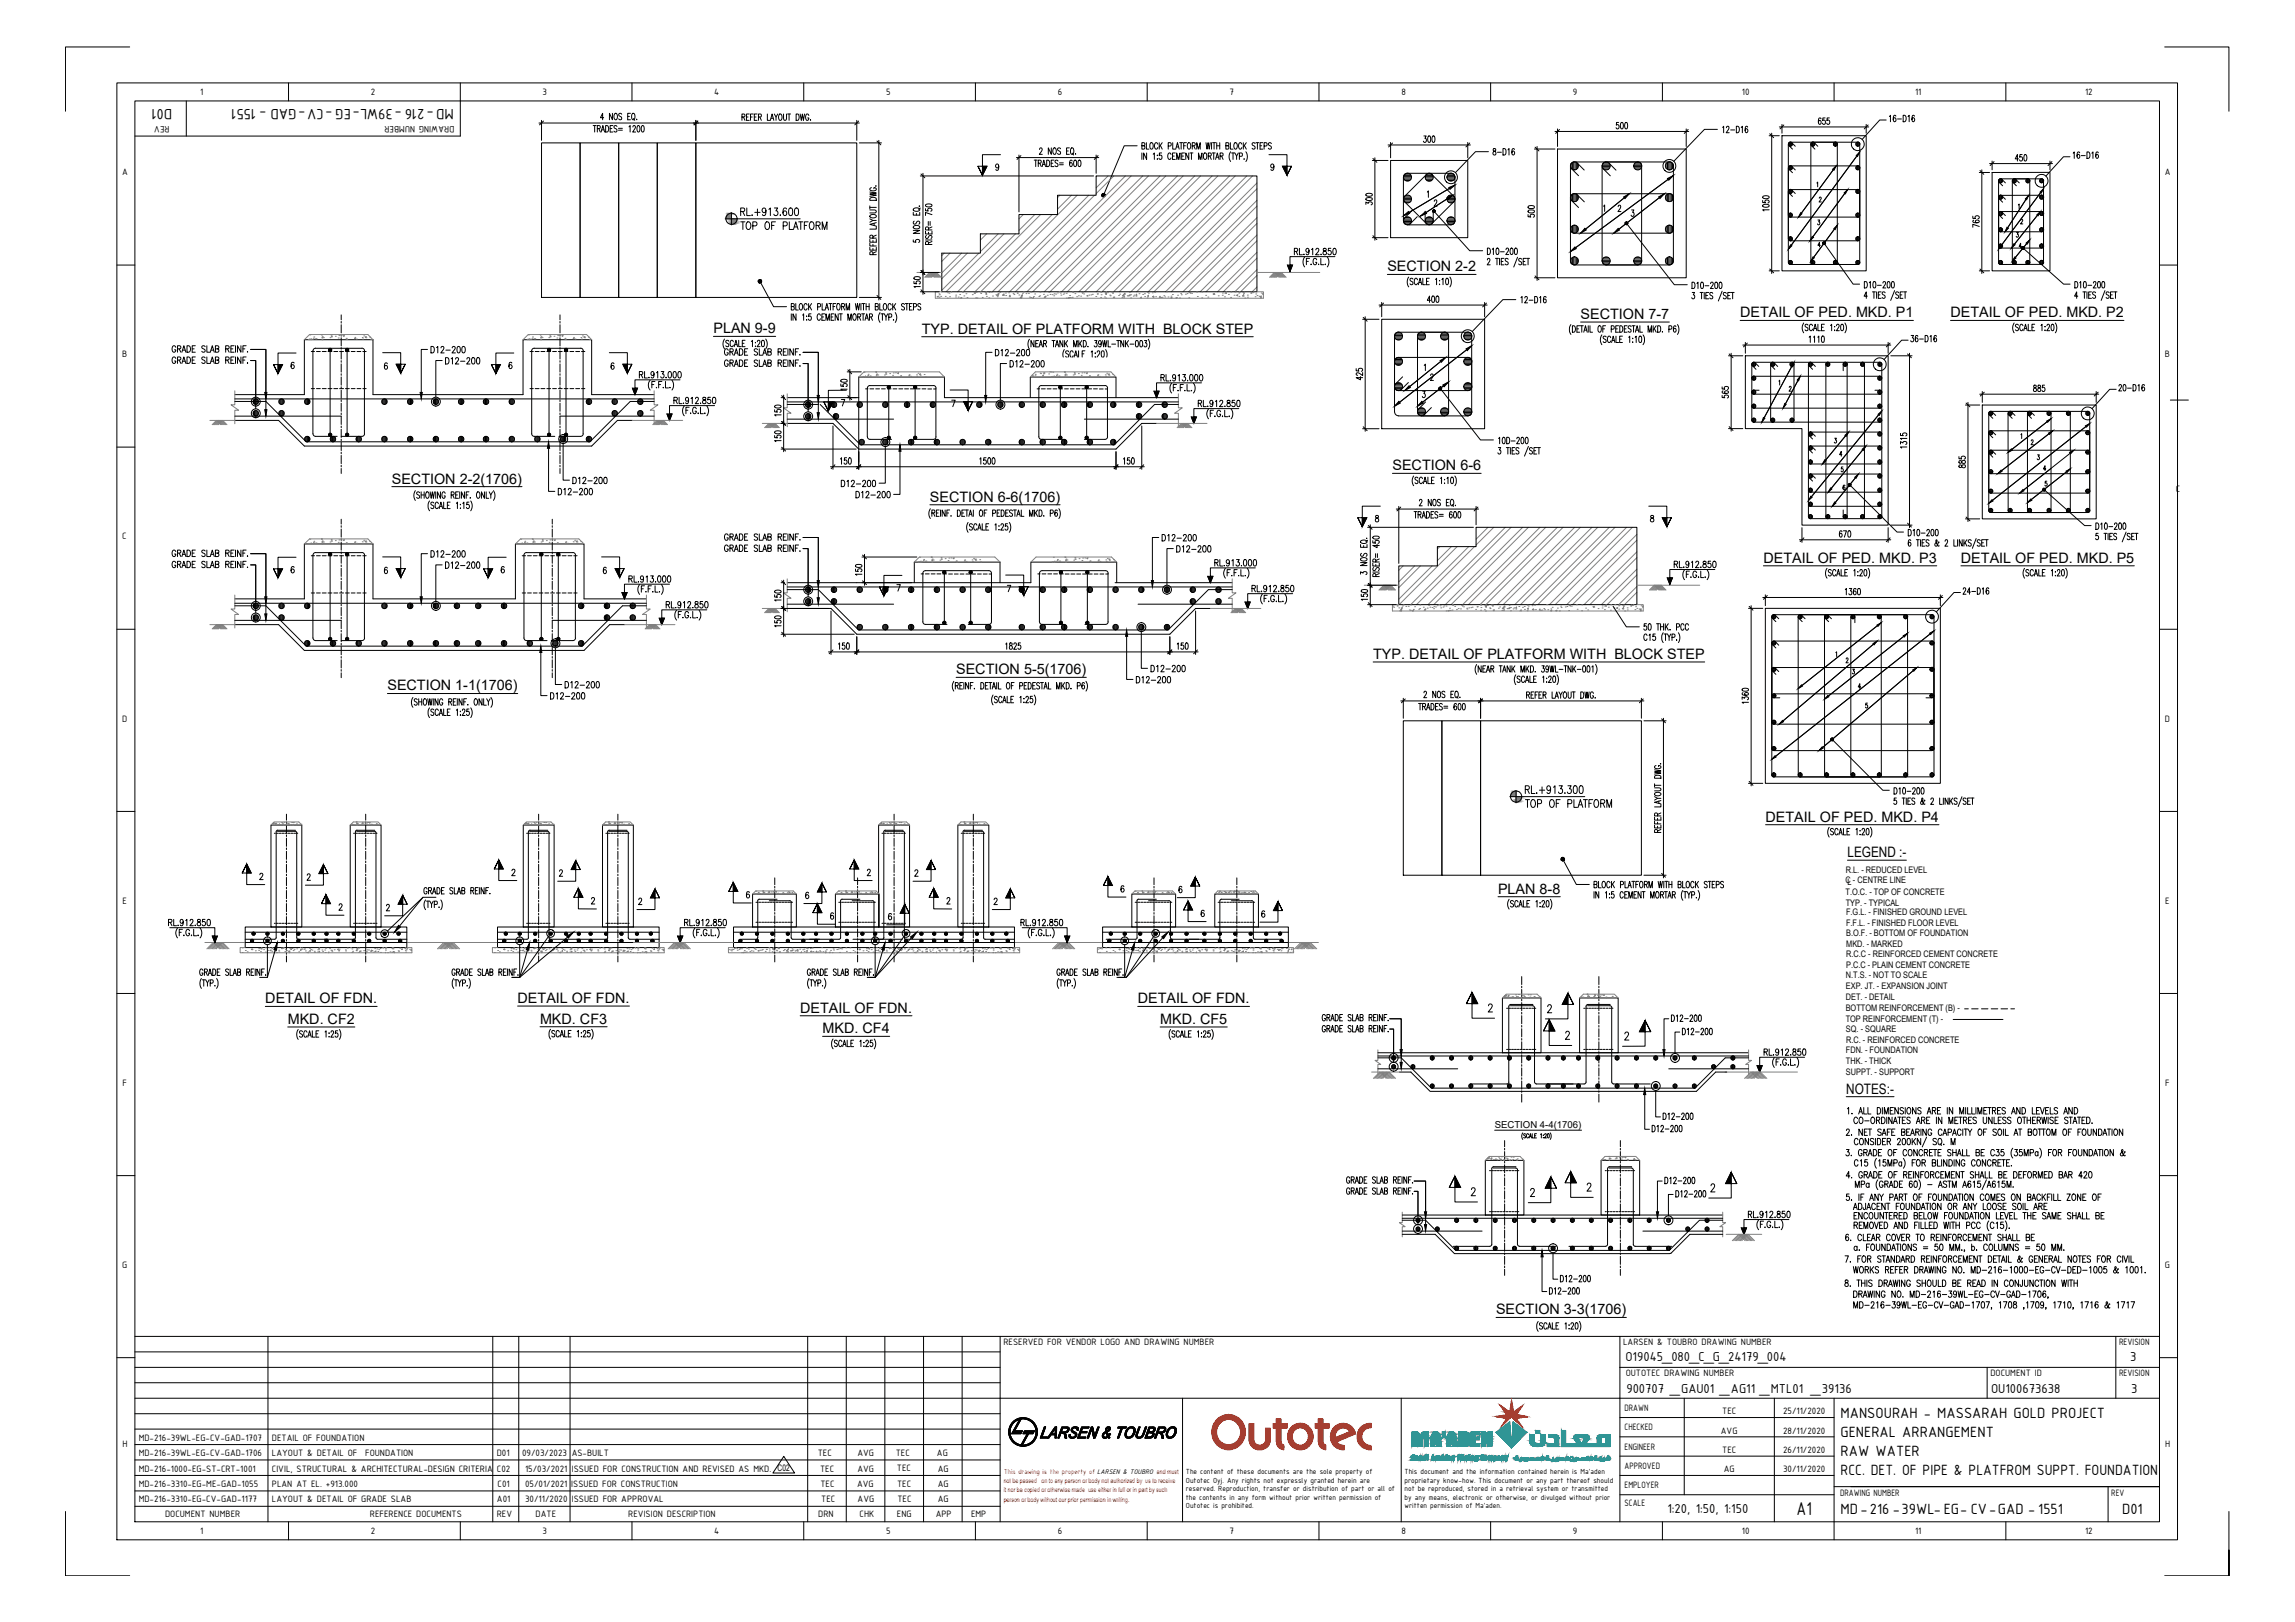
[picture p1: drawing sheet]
<svg xmlns="http://www.w3.org/2000/svg" width="841mm" height="594mm" viewBox="0 0 841 594" stroke-linecap="round" stroke-linejoin="round" font-family="sans-serif">
<defs><g id="words">
<text font-size="7.3" x="658.4" y="554.8">A1</text>
<g font-size="6.2">
<text x="270.2" y="85.4">TOP OF PLATFORM</text>
<text x="557.7" y="297">TOP OF PLATFORM</text>
</g>
<g font-size="5.9">
<text x="63.1" y="39.8" transform="rotate(-180 63.1 39.8)">D01</text>
<text x="166.3" y="39.8" transform="rotate(-180 166.3 39.8)">MD-216 -39WL-EG -CV-GAD - 1551</text>
<text x="674.5" y="519.2">MANSOURAH - MASSARAH GOLD PROJECT</text>
<text x="674.5" y="526.3">GENERAL ARRANGEMENT</text>
<text x="674.5" y="533.3">RAW WATER</text>
<text x="674.5" y="540.4">RCC. DET. OF PIPE &amp; PLATFROM SUPPT. FOUNDATION</text>
<text x="674.5" y="554.5">MD-216 -39WL-EG- CV-GAD - 1551</text>
<text x="777.7" y="554.5">D01</text>
</g>
<g font-size="5.7">
<text x="156.6" y="130.5">D12-200</text>
<text x="363.7" y="131.6">D12-200</text>
<text x="369" y="135.8">D12-200</text>
<text x="208.8" y="178.5">D12-200</text>
<text x="306.9" y="179.6">D12-200</text>
<text x="424.7" y="199.3">D12-200</text>
<text x="430" y="203.6">D12-200</text>
<text x="156.6" y="205.3">D12-200</text>
<text x="161.9" y="209.5">D12-200</text>
<text x="420.5" y="247.3">D12-200</text>
<text x="206" y="253.3">D12-200</text>
</g>
<g font-size="5.3">
<text x="545.7" y="57.9">8-D16</text>
<text x="508.4" y="99.4">SECTION 2-2</text>
<text x="579.2" y="116.8">SECTION 7-7</text>
<text x="637.7" y="116.3">DETAIL OF PED. MKD. P1</text>
<text x="714.8" y="116.3">DETAIL OF PED. MKD. P2</text>
<text x="261.4" y="122.1">PLAN 9-9</text>
<text x="337.8" y="122.2">TYP. DETAIL OF PLATFORM WITH BLOCK STEP</text>
<text x="698.9" y="126.3">36-D16</text>
<text x="161.9" y="134.4">D12-200</text>
<text x="775.1" y="144.3">20-D16</text>
<text x="510.3" y="172.3">SECTION 6-6</text>
<text x="143.6" y="177.1">SECTION 2-2(1706)</text>
<text x="203.2" y="182.4">D12-200</text>
<text x="312.6" y="183.4">D12-200</text>
<text x="340.8" y="183.7">SECTION 6-6(1706)</text>
<text x="646.2" y="206.1">DETAIL OF PED. MKD. P3</text>
<text x="718.6" y="206.1">DETAIL OF PED. MKD. P5</text>
<text x="718.3" y="218.7">24-D16</text>
<text x="503.2" y="241.3">TYP. DETAIL OF PLATFORM WITH BLOCK STEP</text>
<text x="350.4" y="246.9">SECTION 5-5(1706)</text>
<text x="415.2" y="251.2">D12-200</text>
<text x="142" y="252.9">SECTION 1-1(1706)</text>
<text x="200.4" y="257.2">D12-200</text>
<text x="647" y="300.9">DETAIL OF PED. MKD. P4</text>
<text x="677" y="314">LEGEND :-</text>
<text x="549" y="327.3">PLAN 8-8</text>
<text x="97.2" y="367.5">DETAIL OF FDN.</text>
<text x="189.7" y="367.4">DETAIL OF FDN.</text>
<text x="293.2" y="370.9">DETAIL OF FDN.</text>
<text x="416.9" y="367.5">DETAIL OF FDN.</text>
<text x="105.4" y="375">MKD. CF2</text>
<text x="197.9" y="374.9">MKD. CF3</text>
<text x="425.1" y="375">MKD. CF5</text>
<text x="301.4" y="378.5">MKD. CF4</text>
<text x="676.6" y="400.6">NOTES:-</text>
<text x="612.8" y="439.6">D12-200</text>
<text x="570.4" y="470.6">D12-200</text>
<text x="548.2" y="481.4">SECTION 3-3(1706)</text>
</g>
<g font-size="5.1">
<text x="595.7" y="498.4">O19045_080_C_G_24179_004</text>
<text x="780.7" y="498.4">3</text>
<text x="596" y="510.2">900707 _GAU01 _AG11 _MTL01 _39136</text>
<text x="729.6" y="510.2">OU100673638</text>
<text x="781" y="510.2">3</text>
<text x="611" y="554.1">1:20, 1:50, 1:150</text>
</g>
<g font-size="3.7">
<text x="73.4" y="34.8">1</text>
<text x="135.9" y="34.8">2</text>
<text x="198.8" y="34.7">3</text>
<text x="261.7" y="34.8">4</text>
<text x="324.7" y="34.7">5</text>
<text x="387.7" y="34.8">6</text>
<text x="450.6" y="34.8">7</text>
<text x="513.5" y="34.8">8</text>
<text x="576.4" y="34.7">9</text>
<text x="638.3" y="34.8">10</text>
<text x="701.8" y="34.8">11</text>
<text x="764.1" y="34.8">12</text>
<text x="62.1" y="46.3" transform="rotate(-180 62.1 46.3)">REV</text>
<text x="166.5" y="46.3" transform="rotate(-180 166.5 46.3)">DRAWING NUMBER</text>
<text x="44.7" y="64.2">A</text>
<text x="793.3" y="64.2">A</text>
<text x="44.8" y="130.9">B</text>
<text x="793.4" y="130.9">B</text>
<text x="797.3" y="180.4">C</text>
<text x="44.8" y="197.6">C</text>
<text x="44.7" y="264.3">D</text>
<text x="793.3" y="264.3">D</text>
<text x="44.9" y="331">E</text>
<text x="793.4" y="331">E</text>
<text x="44.9" y="397.7">F</text>
<text x="793.5" y="397.7">F</text>
<text x="44.8" y="464.4">G</text>
<text x="793.4" y="464.4">G</text>
<text x="367.7" y="492.8">RESERVED FOR VENDOR LOGO AND DRAWING NUMBER</text>
<text x="594.8" y="492.8">LARSEN &amp; TOUBRO DRAWING NUMBER</text>
<text x="776.5" y="492.8">REVISION</text>
<text x="595.7" y="504.1">OUTOTEC DRAWING NUMBER</text>
<text x="729.4" y="504.1">DOCUMENT ID</text>
<text x="776.5" y="504.1">REVISION</text>
<text x="595.3" y="516.8">DRAWN</text>
<text x="631.1" y="518">TEC</text>
<text x="653.4" y="518">25/11/2020</text>
<text x="50.8" y="527.7">MD-216-39WL-EG-CV-GAD-1707</text>
<text x="99.6" y="527.7">DETAIL OF FOUNDATION</text>
<text x="595.3" y="523.9">CHECKED</text>
<text x="630.6" y="525.1">AVG</text>
<text x="653.4" y="525.1">28/11/2020</text>
<text x="44.9" y="530.1">H</text>
<text x="50.8" y="533.3">MD-216-39WL-EG-CV-GAD-1706</text>
<text x="99.6" y="533.3">LAYOUT &amp; DETAIL OF</text>
<text x="133.8" y="533.3">FOUNDATION</text>
<text x="182" y="533.3">D01</text>
<text x="191.3" y="533.3">09/03/2023</text>
<text x="209.5" y="533.3">AS-BUILT</text>
<text x="299.7" y="533.3">TEC</text>
<text x="314.2" y="533.3">AVG</text>
<text x="328.3" y="533.3">TEC</text>
<text x="343.4" y="533.3">AG</text>
<text x="595.3" y="531">ENGINEER</text>
<text x="631.1" y="532.1">TEC</text>
<text x="653.4" y="532.1">26/11/2020</text>
<text x="793.4" y="530.1">H</text>
<text x="50.8" y="539">MD-216-1000-EG-ST-CRT-1001</text>
<text x="99.6" y="539">CIVIL, STRUCTURAL &amp; ARCHITECTURAL-DESIGN CRITERIA</text>
<text x="182.1" y="539">C02</text>
<text x="192.4" y="539">15/03/2021</text>
<text x="209.6" y="539">ISSUED FOR CONSTRUCTION AND REVISED AS MKD.</text>
<text x="300.6" y="539">TEC</text>
<text x="314.2" y="539">AVG</text>
<text x="328.7" y="538.9">TEC</text>
<text x="343.6" y="539">AG</text>
<text x="595.3" y="538">APPROVED</text>
<text x="631.7" y="539.2">AG</text>
<text x="653.4" y="539.2">30/11/2020</text>
<text x="50.8" y="544.6">MD-216-3310-EG-ME-GAD-1055</text>
<text x="99.6" y="544.6">PLAN AT EL. +913.000</text>
<text x="182.3" y="544.6">C01</text>
<text x="192.4" y="544.6">05/01/2021</text>
<text x="209.4" y="544.6">ISSUED FOR CONSTRUCTION</text>
<text x="300.6" y="544.6">TEC</text>
<text x="314.1" y="544.6">AVG</text>
<text x="328.7" y="544.6">TEC</text>
<text x="343.7" y="544.6">AG</text>
<text x="595.3" y="545.1">EMPLOYER</text>
<text x="50.8" y="550.3">MD-216-3310-EG-CV-GAD-1177</text>
<text x="99.6" y="550.3">LAYOUT &amp; DETAIL OF GRADE SLAB</text>
<text x="182.1" y="550.3">A01</text>
<text x="192.4" y="550.3">30/11/2020</text>
<text x="209.5" y="550.3">ISSUED FOR APPROVAL</text>
<text x="300.9" y="550.3">TEC</text>
<text x="314.3" y="550.3">AVG</text>
<text x="328.9" y="550.3">TEC</text>
<text x="343.6" y="550.3">AG</text>
<text x="595.3" y="551.6">SCALE</text>
<text x="674.3" y="548">DRAWING NUMBER</text>
<text x="773.7" y="548">REV</text>
<text x="60.5" y="555.7">DOCUMENT NUMBER</text>
<text x="135.6" y="555.7">REFERENCE DOCUMENTS</text>
<text x="182" y="555.7">REV</text>
<text x="196.3" y="555.7">DATE</text>
<text x="230.2" y="555.7">REVISION DESCRIPTION</text>
<text x="299.9" y="555.7">DRN</text>
<text x="315" y="555.7">CHK</text>
<text x="328.7" y="555.7">ENG</text>
<text x="342.9" y="555.7">APP</text>
<text x="355.8" y="555.7">EMP</text>
<text x="73.4" y="561.7">1</text>
<text x="135.9" y="561.8">2</text>
<text x="198.8" y="561.7">3</text>
<text x="261.7" y="561.7">4</text>
<text x="324.7" y="561.7">5</text>
<text x="387.7" y="561.8">6</text>
<text x="450.6" y="561.7">7</text>
<text x="513.5" y="561.7">8</text>
<text x="576.4" y="561.9">9</text>
<text x="638.3" y="561.7">10</text>
<text x="701.8" y="561.7">11</text>
<text x="764.1" y="561.8">12</text>
</g>
<text font-size="3.5" x="547.7" y="413.2">SECTION 4-4(1706)</text>
<g font-size="3.3">
<text x="676.3" y="323.5">C - CENTRE LINE</text>
<text x="676.4" y="319.9">R.L. - REDUCED LEVEL</text>
<text x="676.3" y="327.7">T.O.C. - TOP OF CONCRETE</text>
<text x="677" y="324.2">L</text>
<text x="676.4" y="331.7">TYP. - TYPICAL</text>
<text x="676.5" y="335.3">F.G.L. - FINISHED GROUND LEVEL</text>
<text x="676.5" y="339.2">F.F.L. - FINISHED FLOOR LEVEL</text>
<text x="676.5" y="343">B.O.F. - BOTTOM OF FOUNDATION</text>
<text x="676.6" y="346.9">MKD. - MARKED</text>
<text x="676.5" y="350.7">R.C.C - REINFORCED CEMENT CONCRETE</text>
<text x="676.4" y="358.3">N.T.S. - NOT TO SCALE</text>
<text x="676.5" y="354.4">P.C.C - PLAIN CEMENT CONCRETE</text>
<text x="676.4" y="362.3">EXP. JT. - EXPANSION JOINT</text>
<text x="676.4" y="370.3">BOTTOM REINFORCEMENT (B) -</text>
<text x="676.4" y="366.2">DET. - DETAIL</text>
<text x="676.4" y="374.2">TOP REINFORCEMENT (T) -</text>
<text x="676.5" y="378.1">SQ. - SQUARE</text>
<text x="676.5" y="381.9">R.C. - REINFORCED CONCRETE</text>
<text x="676.4" y="385.8">FDN. - FOUNDATION</text>
<text x="676.5" y="389.9">THK. - THICK</text>
<text x="676.5" y="393.6">SUPPT. - SUPPORT</text>
<text x="285" y="538.9">C02</text>
</g>
<g font-size="2.9">
<text x="434.6" y="539.9">The content of these documents are the sole property of</text>
<text x="514.7" y="539.9">This document and the information contained herein is Ma'aden</text>
<text x="434.6" y="543.1">Outotec Oyj. Any rights not expressly granted herein are</text>
<text x="514.7" y="543.1">proprietary know-how. This document or any part thereof should</text>
<text x="434.6" y="546.2">reserved. Reproduction, transfer or distribution of part or all of</text>
<text x="434.6" y="549.4">the contents in any form without prior written permission of</text>
<text x="514.7" y="546.2">not be reproduced, stored in a retrieval system or transmitted</text>
<text x="514.7" y="549.4">by any means, electronic or otherwise, or divulged without prior</text>
<text x="434.6" y="552.5">Outotec is prohibited.</text>
<text x="514.7" y="552.5">written permission of Ma'aden.</text>
</g>
<text font-size="2.6" fill="#f00" x="367.9" y="539.7">This drawing is the property of LARSEN &amp; TOUBRO and must</text>
<g font-size="2.4" fill="#f00">
<text x="367.8" y="543.2">not be passed on to any person or body not authorized by us to receive</text>
<text x="367.8" y="546.5">it nor be copied or otherwise made use either in full or in part by such</text>
<text x="367.8" y="550">person or body without our prior permission in writing.</text>
</g>
</g></defs>
<!-- layer: CI-CEN -->
<g fill="none" stroke="#000" stroke-width=".37">
<path d="M125 115.3v1.9M125 117.7v.6M125 118.9v3M205.2 115.3v1.9M205.2 117.7v.6M205.2 118.9v3M125 122.5v.6M125 123.7v3M125 127.3v.6M125 128.5v3M125 132.1v.6M125 133.3v3"/>
<path d="M125 136.9v.6M125 138.1v3M205.2 122.5v.6M205.2 123.7v3M205.2 127.3v.6M205.2 128.5v3M205.2 132.1v.6M205.2 133.3v3M205.2 136.9v.6M205.2 138.1v3M125 141.7v.6M125 142.9v3"/>
<path d="M125 146.4v.7M125 147.7v2.9M125 151.3v.6M125 152.5v3M125 156.1v.5M125 157.2v3M205.2 141.7v.6M205.2 142.9v3M205.2 146.4v.7M205.2 147.7v2.9M205.2 151.3v.6M205.2 152.5v3"/>
<path d="M205.2 156.1v.5M205.2 157.2v3M125 160.8v.6M125 162v3M125 165.6v.6M125 166.8v3M125 170.4v.6M125 171.6v1.8M205.2 160.8v.6M205.2 162v3M205.2 165.6v.6M205.2 166.8v3"/>
<path d="M205.2 170.4v.6M205.2 171.6v1.8M125 190.2v1.8M125 192.5v.6M125 193.8v2.9M125 197.3v.6M125 198.6v2.9M202.4 190.2v1.8M202.4 192.5v.6M202.4 193.8v2.9M202.4 197.3v.6M202.4 198.6v2.9"/>
<path d="M125 202.1v.6M125 203.3v3M125 206.9v.6M125 208.1v3M125 211.7v.6M125 212.9v3M125 216.5v.6M125 217.7v3M202.4 202.1v.6M202.4 203.3v3M202.4 206.9v.6M202.4 208.1v3"/>
<path d="M202.4 211.7v.6M202.4 212.9v3M202.4 216.5v.6M202.4 217.7v3M125 221.3v.6M125 222.5v3M125 226.1v.6M125 227.3v3M125 230.9v.6M125 232.1v2.9M125 235.6v.7M125 236.9v2.9"/>
<path d="M202.4 221.3v.6M202.4 222.5v3M202.4 226.1v.6M202.4 227.3v3M202.4 230.9v.6M202.4 232.1v2.9M202.4 235.6v.7M202.4 236.9v2.9M125 240.5v.6M125 241.7v3M125 245.3v.5M125 246.4v1.8"/>
<path d="M202.4 240.5v.6M202.4 241.7v3M202.4 245.3v.5M202.4 246.4v1.8M105 298.2v2.2M134 298.2v2.2M197.4 298.2v2.2M226.4 298.2v2.2M327.6 298.2v2.2M356.7 298.2v2.2M105 301v.6M105 302.2v3"/>
<path d="M105 305.8v.6M105 307v3M105 310.6v.6M105 311.8v3M105 315.4v.6M105 316.6v2.9M134 301v.6M134 302.2v3M134 305.8v.6M134 307v3M134 310.6v.6M134 311.8v3"/>
<path d="M134 315.4v.6M134 316.6v2.9M197.4 301v.6M197.4 302.2v3M197.4 305.8v.6M197.4 307v3M197.4 310.6v.6M197.4 311.8v3M197.4 315.4v.6M197.4 316.6v2.9M226.4 301v.6M226.4 302.2v3"/>
<path d="M226.4 305.8v.6M226.4 307v3M226.4 310.6v.6M226.4 311.8v3M226.4 315.4v.6M226.4 316.6v2.9M327.6 301v.6M327.6 302.2v3M327.6 305.8v.6M327.6 307v3M327.6 310.6v.6M327.6 311.8v3"/>
<path d="M327.6 315.4v.6M327.6 316.6v2.9M356.7 301v.6M356.7 302.2v3M356.7 305.8v.6M356.7 307v3M356.7 310.6v.6M356.7 311.8v3M356.7 315.4v.6M356.7 316.6v2.9M105 320.2v.6M105 321.4v3"/>
<path d="M105 325v.6M105 326.2v3M105 329.7v.6M105 330.9v3M105 334.5v.6M105 335.7v3M105 339.3v.6M134 320.2v.6M134 321.4v3M134 325v.6M134 326.2v3M134 329.7v.6"/>
<path d="M134 330.9v3M134 334.5v.6M134 335.7v3M134 339.3v.6M197.4 320.2v.6M197.4 321.4v3M197.4 325v.6M197.4 326.2v3M197.4 329.7v.6M197.4 330.9v3M197.4 334.5v.6M197.4 335.7v3"/>
<path d="M197.4 339.3v.6M226.4 320.2v.6M226.4 321.4v3M226.4 325v.6M226.4 326.2v3M226.4 329.7v.6M226.4 330.9v3M226.4 334.5v.6M226.4 335.7v3M226.4 339.3v.6M283.9 321.5v2.5M283.9 324.6v.7"/>
<path d="M283.9 325.9v2.9M283.9 329.5v.5M283.9 330.6v3M283.9 334.2v.6M283.9 335.4v3M283.9 339v.6M314.3 321.5v2.5M314.3 324.6v.7M314.3 325.9v2.9M314.3 329.5v.5M314.3 330.6v3M314.3 334.2v.6"/>
<path d="M314.3 335.4v3M314.3 339v.6M327.6 320.2v.6M327.6 321.4v3M327.6 325v.6M327.6 326.2v3M327.6 329.7v.6M327.6 330.9v3M327.6 334.5v.6M327.6 335.7v3M327.6 339.3v.6M356.7 320.2v.6"/>
<path d="M356.7 321.4v3M356.7 325v.6M356.7 326.2v3M356.7 329.7v.6M356.7 330.9v3M356.7 334.5v.6M356.7 335.7v3M356.7 339.3v.6M422.9 321.5v2.5M422.9 324.6v.7M422.9 325.9v2.9M422.9 329.5v.5"/>
<path d="M422.9 330.6v3M422.9 334.2v.6M422.9 335.4v3M422.9 339v.6M453.2 321.5v2.5M453.2 324.6v.7M453.2 325.9v2.9M453.2 329.5v.5M453.2 330.6v3M453.2 334.2v.6M453.2 335.4v3M453.2 339v.6"/>
<path d="M105 340.5v3M105 344.1v.6M105 345.3v3M105 348.9v.6M105 350.1v2.2M134 340.5v3M134 344.1v.6M134 345.3v3M134 348.9v.6M134 350.1v2.2M197.4 340.5v3M197.4 344.1v.6"/>
<path d="M197.4 345.3v3M197.4 348.9v.6M197.4 350.1v2.2M226.4 340.5v3M226.4 344.1v.6M226.4 345.3v3M226.4 348.9v.6M226.4 350.1v2.2M283.9 340.2v3M283.9 343.8v.6M283.9 345v3M283.9 348.6v.6"/>
<path d="M283.9 349.8v2.5M314.3 340.2v3M314.3 343.8v.6M314.3 345v3M314.3 348.6v.6M314.3 349.8v2.5M327.6 340.5v3M327.6 344.1v.6M327.6 345.3v3M327.6 348.9v.6M327.6 350.1v2.2M356.7 340.5v3"/>
<path d="M356.7 344.1v.6M356.7 345.3v3M356.7 348.9v.6M356.7 350.1v2.2M422.9 340.2v3M422.9 343.8v.6M422.9 345v3M422.9 348.6v.6M422.9 349.8v2.5M453.2 340.2v3M453.2 343.8v.6M453.2 345v3"/>
<path d="M453.2 348.6v.6M453.2 349.8v2.5M557.6 357.7v2.9M585.9 357.7v2.9M557.6 361.2v.6M557.6 362.4v3M557.6 366v.6M557.6 367.2v3M557.6 370.8v.6M557.6 372v3M557.6 375.6v.6M557.6 376.8v3"/>
<path d="M585.9 361.2v.6M585.9 362.4v3M585.9 366v.6M585.9 367.2v3M585.9 370.8v.6M585.9 372v3M585.9 375.6v.6M585.9 376.8v3M557.6 380.4v.6M557.6 381.6v3M557.6 385.2v.6M557.6 386.3v3.1"/>
<path d="M557.6 389.9v.6M557.6 391.1v3M557.6 394.7v.6M557.6 395.9v3M557.6 399.5v.6M585.9 380.4v.6M585.9 381.6v3M585.9 385.2v.6M585.9 386.3v3.1M585.9 389.9v.6M585.9 391.1v3M585.9 394.7v.6"/>
<path d="M585.9 395.9v3M585.9 399.5v.6M551.4 417.8v2.2M557.6 400.7v3M585.9 400.7v3M593.8 417.8v2.2M551.4 420.6v.6M551.4 421.8v3M551.4 425.4v.6M551.4 426.6v3M551.4 430.2v.6M551.4 431.4v3"/>
<path d="M551.4 435v.6M551.4 436.2v3M551.4 439.8v.6M593.8 420.6v.6M593.8 421.8v3M593.8 425.4v.6M593.8 426.6v3M593.8 430.2v.6M593.8 431.4v3M593.8 435v.6M593.8 436.2v3M593.8 439.8v.6"/>
<path d="M551.4 441v3M551.4 444.6v.5M551.4 445.7v3M551.4 449.3v.6M551.4 450.5v3M551.4 454.1v.6M551.4 455.3v3M551.4 458.9v.6M593.8 441v3M593.8 444.6v.5M593.8 445.7v3M593.8 449.3v.6"/>
<path d="M593.8 450.5v3M593.8 454.1v.6M593.8 455.3v3M593.8 458.9v.6M551.4 460.1v3M551.4 463.7v.6M551.4 464.9v2.2M593.8 460.1v3M593.8 463.7v.6M593.8 464.9v2.2"/>
</g>
<!-- layer: conc. -->
<g fill="none" stroke="#000" stroke-width=".37">
<path d="M198.4 52.3h14.2v56.6h-14.2zM212.6 52.3h14.1v56.6h-14.1zM226.7 52.3h14.2v56.6h-14.2zM240.9 52.3h14.1v56.6h-14.1zM255 52.3h59v56.6h-59zM509.6 58.8h28.3v28.3h-28.3zM570.8 54.6h47.1v47.1h-47.1zM653 49.7h30.9v49.5h-30.9zM730 63.2l21.2-.1v36.1h-21.2zM345.1 92.7h14.2v-7h14.1v-7.1h14.1v-7.1h14.2v-7.1h58.9v42.5h-115.5zM506.3 116.9h37.8v40.1h-37.8zM639.6 130.3h52.3v62h-31.6v-35.3h-20.7z"/>
<path d="M86 144.5h25.5v-20.1h25.2v20.1h55v-20.1h25.1v20.1h22.9M86 154h16.1l9.4 9.4h105.3l9.5-9.4h5.4M288.5 155.1h16.8l9.4 9.4h94.3l9.4-9.4h5.4M288.5 145.6h26.2v-7.5h31.4v7.5h85.7M377.6 145.6v-7.5h31.4v7.5M726.4 148.4h41.8v41.6h-41.8zM86 219.3h25.5v-20.1h25.2v20.1h52.2v-20.1h25.1v20.1h22.9M288.5 213.4h89.3v-7.5h31.4v7.5M335.1 213.4v-7.5h31.4v7.5M408.6 213.4h43M512.6 207.3h14.1v-7.1h14.2v-7.1h58.9v28.4h-87.2zM86 228.8h16.1l9.4 9.4h102.5l9.4-9.4h5.5"/>
<path d="M288.5 222.9h16l9.5 9.4h114.7l9.4-9.4h5.5M646.9 222.8h64.2v64.1h-64.2zM514.3 264h14.1v56.6h-14.1zM528.4 264h14.2v56.6h-14.2zM542.6 264h58.9v56.6h-58.9zM99.3 302.2h11.3v37.3h-11.3zM128.3 302.2h11.3v37.3h-11.3zM191.8 302.2h11.3v37.3h-11.3zM220.8 302.2h11.3v37.3h-11.3zM322 302.2h11.3v37.3h-11.3zM351 302.2h11.4v37.3h-11.4zM89.9 339.5h59.2v7.6h-59.2z"/>
<path d="M182.3 339.5h59.2v7.6h-59.2zM268.8 339.5h103v7.6h-103zM275.8 327.5h16v12h-16zM306.1 327.5h16.1v12h-16.1zM404.1 339.5h68v7.6h-68zM414.8 327.5h16v12h-16zM445.2 327.5h16v12h-16zM550.6 365.5h14.1v20.1h-14.1zM578.9 365.5h14.1v20.1h-14.1zM504.9 385.6h135.9M512.9 392.7h4.2M517 392.7l7.1 7h97.6l7-7h4.1"/>
<path d="M544.3 425h14.1v20h-14.1zM586.7 425h14.2v20h-14.2zM513.9 452.1h12l7.1 7.1h78.9M513.9 445h117.4M612.4 458.9l-.5 .2M631.3 452.1h-12l-6.9 6.8"/>
</g>
<!-- layer: HAT -->
<g fill="none" stroke="#808080" stroke-width=".37">
<path d="M375 78.6l-1.6 1.6M379.2 78.6l-5.8 5.8M381.3 78.6l-28.3 28.3M385.6 78.6l-28.3 28.3M388.4 71.5l-.9 .9M392.6 71.5l-5.1 5.1M394.7 71.5l-35.3 35.4M399 71.5l-35.4 35.4M401.1 71.5l-35.4 35.4M401.8 64.4l-.1 .2M406 64.4l-4.3 4.4M408.2 64.4l-6.5 6.5"/>
<path d="M412.4 64.4l-42.4 42.5M414.5 64.4l-42.4 42.5M418.7 64.4l-42.4 42.5M420.9 64.4l-42.5 42.5M425.1 64.4l-42.4 42.5M427.2 64.4l-42.4 42.5M431.4 64.4l-42.4 42.5M433.6 64.4l-42.5 42.5M437.8 64.4l-42.4 42.5M440 64.4l-42.5 42.5M444.2 64.4l-42.5 42.5M446.3 64.4l-42.5 42.5"/>
<path d="M450.5 64.4l-42.4 42.5M452.7 64.4l-42.5 42.5M456.9 64.4l-42.5 42.5M459 64.4l-42.5 42.5M460.6 67l-39.8 39.9M460.6 73.4l-33.5 33.5M460.6 79.7l-27.1 27.2M460.6 69.1l-37.7 37.8M460.6 75.5l-31.4 31.4M346 92.7l-.9 .9M348.1 92.7l-3 3M352.4 92.7l-7.3 7.3"/>
<path d="M354.5 92.7l-9.4 9.4M358.7 92.7l-13.6 13.6M359.4 85.7l-.1 .1M361.6 85.7l-2.3 2.2M365.8 85.7l-6.5 6.5M367.9 85.7l-21.2 21.2M372.1 85.7l-21.2 21.2M460.6 86.1l-20.8 20.8M460.6 92.4l-14.4 14.5M460.6 98.8l-8.1 8.1M460.6 81.8l-25 25.1M460.6 88.2l-18.7 18.7"/>
<path d="M460.6 94.5l-12.3 12.4M338.9 101.6l1.7-1.8 1.8 1.8M339.2 101.6l1.8-1.8 1.7 1.8M339.6 101.6l1.8-1.8 1.7 1.8M340 101.6l1.7-1.8 1.8 1.8M340.3 101.6l1.8-1.8 1.8 1.8M340.7 101.6l1.8-1.8 1.7 1.8M341.1 101.6l1.7-1.8 1.8 1.8M341.4 101.6l1.8-1.8 1.8 1.8M343.4 108.7l.5-.2-.2 .4zM344.1 107.6h.1M344.2 108.9h.1"/>
<path d="M344.2 108h.1M344.7 108.6h.1M345.1 106.9h-2.3v2.3h120.2v-2.3h-2.4M346.4 108.6h.1M347.1 109.2h.1M347.2 107.2h.1M347.8 107.4h.1M348 108.7h.1M348.7 106.9h.1M350.2 108.8h.1M350.2 108.1h.1M351.1 108.8h.1"/>
<path d="M351.7 107.9h.1M352.2 109.2l.3-.2-.1 .2M352.7 106.9l.3 .1M353 106.9v.1M353.2 108.4h.1M354 107.6h.1M354.4 109h.1M356.3 107.9h.1M357.1 107.2l.4-.2-.1 .4zM357.2 107l.1 .4-.3-.1 .3-.3M357.5 109.1h.1M357.7 107.1h.1"/>
<path d="M358 109.1h.1M359.2 106.9h.1M359.4 107.5h.1M359.9 108.9h.1M361.3 106.9l-.3 .3h.6l-.1-.3M361.5 108.6h.1M361.6 107.8v-.4l-.3 .3 .3 .1M362.4 109.1h.1M362.4 107.1h.1M363.2 107h.1M363.7 108.4h.1M364.9 108h.1"/>
<path d="M365.2 108.3h.1M365.4 108.7h.1M365.8 107.8l.1 .3h-.3l.3-.3M366.1 107.5l-.4 .2M366.1 107.5l-.1 .4-.3-.2M366.4 107.1h.1M367.4 108.2l.5-.5v.6M367.4 108.1l.5 .1M367.5 108h.1M368.5 107.3h.1M368.5 108.3h.1M369.6 107.2h.1"/>
<path d="M369.9 108.7h.1M370.1 108.1v.4M370.1 108.1l-.2 .4h.3M371.2 107.5h.1M371.5 107.9h.1M372.8 107.2h.1M372.8 107.4h.1M373.4 108h.1M373.8 109.1l.5-.4v.5zM374.3 108.2l.4-.2-.1 .4zM374.4 108.5l.1 .4M374.5 108.5l-.3 .4h.3"/>
<path d="M374.7 107.4h.1M375 106.9h.1M376 107.5h.1M376.9 107.5h.1M377.2 108.8h.1M377.7 109h.1M377.7 107h.1M378.7 108.9v.3M378.7 108.6h.1M378.7 108.9l-.3 .3M379.2 107.7h.1M380.7 108.6h.1"/>
<path d="M381 108.3h.1M381.1 107h.1M382.4 107.8h.1M382.6 109h.1M382.9 108.6l.4-.1-.1 .4zM383.8 108.1h.1M384.3 107.1h.1M384.8 107.8h.1M385.6 107.9h.1M386.2 108.3h.1M386.3 107.6h.1M386.9 107.7h.1"/>
<path d="M387.5 107.3h.1M388.1 106.9h.1M388.6 107.3h.1M388.8 108.1h.1M389.6 107.8h.1M389.9 107.3h.1M390.7 107.4h.1M390.8 109.2h.1M391.9 108.9l-.4 .2 .2 .1M391.9 109l-.1 .2M392 108.2h.1M392.2 109h.1"/>
<path d="M392.9 108.9h.1M393 106.9h.1M393.1 107.2h.1M393.9 107.5h.1M394.5 108.7h.1M395.2 108.3h.1M396 108.5h.1M396.5 107.2l.4-.2-.1 .4zM397.1 107.7h.1M398.3 108.2h.1M398.3 108.5h.1M399 108.1h.1"/>
<path d="M399.8 108h.1M400.3 107.8h.1M401.6 108.6h.1M402.1 107.7h.1M402.2 107.6h.1M403.3 108.9h.1M403.5 106.9l.3 .1M403.5 108h.1M403.6 106.9l.1 .1M404.7 108.8h.1M405.1 107.7l.4-.2-.1 .4zM405.2 109.2h.1"/>
<path d="M405.2 107.2h.1M405.4 106.9l-.4 .4 .5 .1v-.5M405.8 107.2h.1M406.7 108.1h.1M406.9 108.3h.1M407.4 107h.1M407.9 107l.1 .4M408 108.9h.1M408 107l-.3 .3 .3 .1M408 109.1h.1M408.2 108.8h.1M409.9 108.2h.1"/>
<path d="M410.3 107.8h.1M411.1 109h.1M411.3 108.4h.1M411.8 109.1h.1M411.8 108.6h.1M411.8 107.8l.1 .5h-.5zM412.2 107.4l.1 .4M412.3 107.4l-.3 .3 .4 .1M413.1 108.3h.1M413.3 108.4h.1M413.8 107.1h.1M414.1 108l-.1 .3-.2-.1"/>
<path d="M414.2 108l-.4 .1M414.3 108h.1M414.3 109.1h.1M415.3 108.5h.1M415.6 108.1h.1M416.3 108.5h.1M416.5 107.8v.3M416.5 107.8l-.2 .3h.3M417.4 107.6h.1M417.8 109.2l.4-.4 .1 .4M418.7 107.8h.1M419.4 107.6h.1"/>
<path d="M419.5 108.6h.1M420.4 109.1h.1M420.5 107.1h.1M420.8 108.1l.1 .4h-.3l.3-.4M420.9 107.4h.1M422.3 107.2h.1M422.3 108.6l.5-.1-.2 .4zM422.7 108.8h.1M423.1 107.1h.1M423.5 108.7h.1M425.1 108.5l.1 .4h-.4l.3-.4M425.4 108.9h.1"/>
<path d="M425.9 108.9h.1M426.5 108.3h.1M426.8 108.8h.1M427.6 106.9h.1M428 108.8h.1M429.1 109h.1M429.1 108.5h.1M429.4 108.9l.1 .3M429.5 108.9l-.3 .3M429.6 107.9h.1M431.1 109.2l-.2-.1 .5-.2-.1 .3M431.5 108.1h.1"/>
<path d="M432.3 109.1h.1M432.7 107.5h.1M432.9 108h.1M434.4 107.8h.1M435 107.5h.1M435.6 109.1h.1M435.7 107.1h.1M436 107.2l.4-.2-.1 .4zM436.7 107.5h.1M438.5 106.9h.1M438.8 108.6h.1M440.4 109.1h.1"/>
<path d="M440.4 106.9h.1M441.8 108.2h.1M442.6 108.8h.1M444.6 107.7l.4-.2-.1 .4zM444.9 107.8h.1M446.4 108.3h.1M447.9 108.1h.1M448 107.3h.1M448.7 108.7h.1M449.4 106.9v.6l-.5-.1zM450.2 107.8h.1M451 108.9h.1"/>
<path d="M451 106.9h.1M452.2 108.1h.1M452.6 106.9h.1M453.6 108l-.1 .3-.3-.2M453.6 108l-.4 .1M454 107.3h.1M454 108.6h.1M454.2 106.9h.1M455.3 108.4l.5-.5v.6zM455.5 107.1h.1M455.7 107.5h.1M455.8 107h.1"/>
<path d="M456.2 109.2h.1M457.1 108.1h.1M457.1 108.9h.1M458.8 107.4l-.4-.1 .3-.3v.4M459 107.2h.1M459.2 106.9h.1M459.9 108.7h.1M460.2 107.7h.1M460.6 105.1l-1.7 1.8M460.6 100.9l-6 6M460.7 108.3h.1M461.4 108.5h.1"/>
<path d="M461.8 108.6l.4-.2-.1 .4-.3-.2M462.1 108.9l.1 .3M462.2 107.3h.1M462.2 108.9l-.4 .3M463 107.4l-.3 .3 .3 .1-.1-.4M465.2 101.6l1.8-1.8 1.7 1.8M465.6 101.6l1.7-1.8 1.8 1.8M465.9 101.6l1.8-1.8 1.8 1.8M466.3 101.6l1.8-1.8 1.7 1.8M466.7 101.6l1.7-1.8 1.8 1.8M467 101.6l1.8-1.8 1.8 1.8M467.4 101.6l1.8-1.8 1.7 1.8"/>
<path d="M467.8 101.6l1.7-1.8 1.8 1.8M111.5 124.4l1.9-1.9h21.4l1.9 1.9M113.4 124.2l-.3 .2M113.4 124.2v.2M113.5 122.7h.1M113.8 124.4h.4M114 124.1v.3M114.1 124.1l-.3 .2M114.5 124.3h.1M114.8 123.9h.1M115 123.4h.1M115.6 124.1h.1"/>
<path d="M115.9 124.1h.1M117.8 122.5h.1M118 123.8h.1M118 123.5h.1M118 124.4h.1M118.1 123.3h.1M118.1 124.4h.1M118.1 122.5l-.1 .2-.2-.1M118.5 123.7h.1M120.9 123.7h.1M121.4 123.3h.1M121.4 122.8h.1"/>
<path d="M121.5 123.4h.1M122.9 123.2h.1M123.9 123.8h.1M124.2 122.9h.1M125 122.9h.1M125.8 123l.4-.2-.1 .4zM126.8 124.2h.1M126.9 123.9h.1M127 124.3h.1M129.9 124h.1M129.9 124.1h.1M130 123.6h.1"/>
<path d="M130.6 124.2h.1M132.7 123.6h.1M132.9 124.2h.1M133.3 123h.1M133.8 123.5l.4-.2-.1 .3zM134.1 123.7h.1M135.5 123.5h.1M135.9 124.3h.1M191.7 124.4l1.9-1.9h21.4l1.8 1.9M193.6 124.2l-.1 .2M193.6 124.2l-.3 .2M193.7 122.7h.1"/>
<path d="M194 124.4h.3M194.1 124.1l.1 .3M194.2 124.1l-.2 .2M194.6 124.3h.1M195 123.9h.1M195.1 123.4h.1M195.7 124.1h.1M196 124.1h.1M197.9 122.5h.1M198.1 123.8h.1M198.1 123.5h.1M198.1 124.4h.1"/>
<path d="M198.2 124.4h.1M198.2 122.5v.2l-.3-.1M198.3 123.3h.1M198.7 123.7h.1M201.1 123.7h.1M201.5 122.8h.1M201.5 123.3h.1M201.6 123.4h.1M203 123.2h.1M204.1 123.8h.1M204.4 122.9h.1M205.1 122.9h.1"/>
<path d="M205.9 123l.4-.2-.1 .4zM206.9 124.2h.1M207.1 123.9h.1M207.2 124.3h.1M210 124h.1M210 124.1h.1M210.2 123.6h.1M210.7 124.2h.1M212.9 123.6h.1M213 124.2h.1M213.4 123h.1M213.9 123.5l.3 .1 .2-.3-.4 .2"/>
<path d="M214.2 123.7h.1M215.6 123.5h.1M216 124.3h.1M314.7 138.1l1.9-1.9h27.6l1.9 1.9M316.3 138.1l.3-.2-.1 .2M316.6 136.3h.1M317.1 137.7l.1 .4M317.2 137.7l-.2 .3 .3 .1M317.6 137.9h.1M318 137.6h.1M318.1 137.1h.1M318.8 137.8h.1"/>
<path d="M319 137.8h.1M320.9 136.2h.1M321.1 137.5h.1M321.1 137.2h.1M321.1 138.1h.1M321.3 137h.1M321.3 138.1h-.1M321.3 136.2l-.1 .2-.3-.2M321.7 137.3h.1M324.1 137.3h.1M324.5 137h.1M324.5 136.5h.1"/>
<path d="M324.6 137h.1M326 136.8h.1M327.1 137.5h.1M327.3 136.6h.1M328.2 136.5h.1M329.3 136.5l-.4 .2 .3 .2 .1-.4M329.9 137.9h.1M330.1 137.6h.1M330.2 138h.1M333.1 137.6h.1M333.1 137.7h.1M333.1 137.3h.1"/>
<path d="M333.7 137.9h.1M335.9 137.3h.1M336 137.9h.1M336.4 136.7h.1M337 137.1l.3-.1-.1 .3-.2-.2M337.3 137.4h.1M338.7 137.2h.1M339 138h.1M377.6 138.1l1.8-1.9h27.7l1.9 1.9M378.2 138.1h.2M378.2 138.1l.5-.5v.5M385.4 138.1l.3-.2-.1 .2"/>
<path d="M385.8 136.3h.1M386.3 137.7l.1 .4M386.4 137.7l-.3 .3 .3 .1M386.7 137.9h.1M387.1 137.6h.1M387.3 137.1h.1M387.9 137.8h.1M388.1 137.8h.1M390 136.2h.1M390.3 137.5h.1M390.3 137.2h.1M390.3 138.1h.1"/>
<path d="M390.4 137h.1M390.4 138.1h-.1M390.4 136.2l-.1 .2-.3-.2M390.8 137.3h.1M393.3 137.3h.1M393.6 136.5h.1M393.7 137h.1M393.8 137h.1M395.2 136.8h.1M396.2 137.5h.1M396.5 136.6h.1M397.3 136.5h.1"/>
<path d="M398.1 136.7l.4-.2-.2 .4zM399.1 137.9h.1M399.2 137.6h.1M399.3 138h.1M402.2 137.6h.1M402.2 137.7h.1M402.3 137.3h.1M402.9 137.9h.1M405 137.3h.1M405.2 137.9h.1M405.6 136.7h.1M406.1 137.1l.4-.1-.1 .3-.3-.2"/>
<path d="M406.4 137.4h.1M407.8 137.2h.1M408.2 138h.1M76.9 154h9.1M77.8 155.5l1.5-1.5 1.6 1.5M78.1 155.5l1.6-1.5 1.5 1.5M78.4 155.5l1.6-1.5 1.5 1.5M78.7 155.5l1.6-1.5 1.6 1.5M79.1 155.5l1.5-1.5 1.6 1.5M79.4 155.5l1.6-1.5 1.5 1.5M79.7 155.5l1.6-1.5 1.5 1.5M80 155.5l1.6-1.5 1.6 1.5"/>
<path d="M86 143.1v5.2h-1.3l2.7 2h-1.4v4.9M231.7 154h18.5M239.2 155.5l1.6-1.5 1.5 1.5M239.6 155.5l1.5-1.5 1.6 1.5M239.7 143.1v5.2h1.4l-2.8 2h1.4v4.9M239.9 155.5l1.6-1.5 1.5 1.5M240.2 155.5l1.6-1.5 1.6 1.5M240.5 155.5l1.6-1.5 1.6 1.5M240.9 155.5l1.5-1.5 1.6 1.5M241.2 155.5l1.6-1.5 1.5 1.5M241.5 155.5l1.6-1.5 1.5 1.5M279.3 155.1h9.2"/>
<path d="M280.2 156.6l1.6-1.5 1.5 1.5M280.5 156.6l1.6-1.5 1.6 1.5M280.9 156.6l1.5-1.5 1.6 1.5M281.2 156.6l1.5-1.5 1.6 1.5M281.5 156.6l1.6-1.5 1.5 1.5M281.8 156.6l1.6-1.5 1.6 1.5M282.2 156.6l1.5-1.5 1.6 1.5M282.5 156.6l1.5-1.5 1.6 1.5M288.5 144.2v5.2h-1.4l2.8 2h-1.4v4.9M423.8 155.1h18.5M431.4 156.6l1.5-1.5 1.6 1.5M431.7 156.6l1.6-1.5 1.5 1.5"/>
<path d="M431.8 144.2v5.2h1.5l-2.9 2h1.4v4.9M432 156.6l1.6-1.5 1.6 1.5M432.3 156.6l1.6-1.5 1.6 1.5M432.7 156.6l1.5-1.5 1.6 1.5M433 156.6l1.6-1.5 1.5 1.5M433.4 156.6l1.5-1.5 1.6 1.5M433.6 156.6l1.6-1.5 1.6 1.5M111.5 199.2l1.9-1.8h21.4l1.9 1.8M113.1 199.2l.3-.2v.2M113.5 197.5h.1M114 198.9v.3M114.1 198.9l-.3 .3h.4"/>
<path d="M114.5 199.1h.1M114.8 198.7h.1M115 198.3h.1M115.6 198.9h.1M115.9 198.9h.1M117.8 197.4h.1M117.8 197.4l.2 .2 .1-.2M118 198.6h.1M118 198.4h.1M118 199.2h.1M118.1 199.2h.1M118.1 198.1h.1"/>
<path d="M118.5 198.5h.1M120.9 198.5h.1M121.4 198.1h.1M121.4 197.6h.1M121.5 198.2h.1M122.9 198h.1M123.9 198.6h.1M124.2 197.8h.1M125 197.7h.1M125.8 197.8l.4-.1-.1 .3zM126.8 199h.1M126.9 198.8h.1"/>
<path d="M127 199.2h.1M129.9 198.8h.1M129.9 198.9h.1M130 198.4h.1M130.6 199h.1M132.7 198.4h.1M132.9 199h.1M133.3 197.9h.1M133.8 198.3l.4-.2-.1 .4-.3-.2M134.1 198.5h.1M135.5 198.3h.1M135.9 199.2h.1"/>
<path d="M188.9 199.2l1.8-1.8h21.4l1.9 1.8M190.4 199.2l.4-.2-.1 .2M190.8 197.5h.1M191.3 198.9l.1 .3M191.4 198.9l-.3 .3h.4M191.8 199.1h.1M192.2 198.7h.1M192.3 198.3h.1M192.9 198.9h.1M193.2 198.9h.1M195.1 197.4l.3 .2v-.2M195.3 198.6h.1"/>
<path d="M195.3 199.2h.1M195.3 198.4h.1M195.4 199.2h.1M195.4 198.1h.1M195.8 198.5h.1M198.3 198.5h.1M198.7 198.1h.1M198.7 197.6h.1M198.8 198.2h.1M200.2 198h.1M201.2 198.6h.1M201.5 197.8h.1"/>
<path d="M202.3 197.7h.1M203.1 197.8l.4-.1-.1 .3zM204.1 199h.1M204.2 198.8h.1M204.4 199.2h.1M207.2 198.8h.1M207.2 198.9h.1M207.3 198.4h.1M207.9 199h.1M210 198.4h.1M210.2 199h.1M210.6 197.9h.1"/>
<path d="M211.1 198.3l.4-.2-.1 .4-.3-.2M211.4 198.5h.1M212.8 198.3h.1M213.2 199.2h.1M541 193.1l-.1 .2M545.3 193.1l-4.4 4.4M547.4 193.1l-6.5 6.5M551.6 193.1l-28.3 28.4M553.7 193.1l-28.3 28.4M558 193.1l-28.3 28.4M560.1 193.1l-28.3 28.4M564.3 193.1l-28.3 28.4"/>
<path d="M566.4 193.1l-28.3 28.4M570.7 193.1l-28.3 28.4M572.8 193.1l-28.3 28.4M577 193.1l-28.2 28.4M579.1 193.1l-28.2 28.4M583.4 193.1l-28.3 28.4M585.5 193.1l-28.3 28.4M589.7 193.1l-28.2 28.4M591.8 193.1l-28.2 28.4M596.1 193.1l-28.3 28.4M598.2 193.1l-28.3 28.4M599.8 195.7l-25.6 25.8"/>
<path d="M599.8 197.8l-23.5 23.7M86 217.9v5.2h-1.3l2.7 2h-1.4v4.9M236.9 217.9v5.2h1.4l-2.9 2h1.5v4.9M288.5 212v5.1h-1.4l2.8 2h-1.4v5M335.1 205.9l1.8-1.9h27.7l1.9 1.9M336.5 205.8l.5-.1-.1 .2M336.5 205.8l.1 .1M337 204.1h.1M337.5 205.5l.1 .4M337.6 205.5l-.3 .3h.3M337.9 205.8h.1M338.4 205.3h.1"/>
<path d="M338.5 204.9h.1M339.1 205.5h.1M339.3 205.5h.1M341.2 204h.1M341.2 204l.3 .2 .1-.2M341.4 205.3h.1M341.4 205h.1M341.5 205.9h.1M341.6 205.8v.1M341.6 204.8h.1M342 205.1h.1M344.5 205.2h.1"/>
<path d="M344.9 204.7h.1M344.9 204.2h.1M345 204.8h.1M346.4 204.6h.1M347.4 205.3h.1M347.7 204.4h.1M348.5 204.4h.1M349.3 204.4l.4-.1-.2 .4zM350.3 205.6h.1M350.4 205.4h.1M350.5 205.8h.1M353.4 205.4h.1"/>
<path d="M353.4 205.5h.1M353.5 205.1h.1M354.1 205.6h.1M356.2 205.1h.1M356.4 205.7h.1M356.8 204.5h.1M357.3 204.9l.4-.2-.1 .4zM357.6 205.2h.1M359 205h.1M359.4 205.8h.1M377.8 205.9l1.9-1.9h27.6l1.9 1.9M385.6 205.8v.1"/>
<path d="M385.6 205.8l.4-.1-.1 .2M386 204.1h.1M386.6 205.5l-.3 .3h.4l-.2-.3M387 205.8h.1M387.4 205.3h.1M387.5 204.9h.1M388.1 205.5h.1M388.4 205.5h.1M390.3 204l.3 .2v-.2M390.5 205.3h.1M390.5 205.9h.1M390.5 205h.1"/>
<path d="M390.6 204.8h.1M391 205.1h.1M393.5 205.2h.1M393.9 204.7h.1M393.9 204.2h.1M394 204.8h.1M395.4 204.6h.1M396.5 205.3h.1M396.7 204.4h.1M397.5 204.4h.1M398.3 204.4l.4-.1-.1 .4zM399.3 205.6h.1"/>
<path d="M399.4 205.4h.1M399.6 205.8h.1M402.4 205.4h.1M402.4 205.5h.1M402.5 205.1h.1M403.1 205.6h.1M405.2 205.1h.1M405.4 205.7h.1M405.8 204.5h.1M406.3 204.9l.4-.2-.1 .4zM406.6 205.2h.1M408 205h.1"/>
<path d="M408.4 205.8h.1M451.6 212v5.1h1.4l-2.8 2h1.4v5M505.3 216.1l1.8-1.8 1.7 1.8M505.7 216.1l1.8-1.8 1.7 1.8M506.1 216.1l1.7-1.8 1.8 1.8M506.4 216.1l1.8-1.8 1.8 1.8M506.8 216.1l1.8-1.8 1.7 1.8M507.2 216.1l1.7-1.8 1.8 1.8M507.5 216.1l1.8-1.8 1.8 1.8M507.9 216.1l1.8-1.8 1.7 1.8M514.2 207.3l-1.6 1.6M518.4 207.3l-5.8 5.8"/>
<path d="M520.5 207.3l-7.9 7.9M524.8 207.3l-12.2 12.2M527.6 200.2l-.9 .9M531.9 200.2l-5.2 5.1M534 200.2l-21.3 21.3M538.2 200.2l-21.2 21.3M540.3 200.2l-21.2 21.3M599.8 202.1l-19.3 19.4M599.8 208.5l-12.9 13M599.8 214.8l-6.6 6.7M599.8 204.2l-17.2 17.3M599.8 210.6l-10.8 10.9"/>
<path d="M599.8 216.9l-4.5 4.6M604.4 216.1l1.8-1.8 1.7 1.8M604.8 216.1l1.7-1.8 1.8 1.8M605.2 216.1l1.7-1.8 1.8 1.8M605.5 216.1l1.8-1.8 1.7 1.8M605.9 216.1l1.8-1.8 1.7 1.8M606.3 216.1l1.7-1.8 1.8 1.8M606.6 216.1l1.8-1.8 1.8 1.8M607 216.1l1.8-1.8 1.7 1.8M76.9 228.8h9.1M77.8 230.3l1.5-1.5 1.6 1.5M78.1 230.3l1.6-1.5 1.5 1.5"/>
<path d="M78.4 230.3l1.6-1.5 1.5 1.5M78.7 230.3l1.6-1.5 1.6 1.5M79.1 230.3l1.5-1.5 1.6 1.5M79.4 230.3l1.6-1.5 1.5 1.5M79.7 230.3l1.6-1.5 1.5 1.5M80 230.3l1.6-1.5 1.6 1.5M228.9 228.8h18.4M236.4 230.3l1.5-1.5 1.6 1.5M236.7 230.3l1.6-1.5 1.5 1.5M237.1 230.3l1.5-1.5 1.6 1.5M237.4 230.3l1.6-1.5 1.5 1.5M237.7 230.3l1.6-1.5 1.5 1.5"/>
<path d="M238 230.3l1.6-1.5 1.6 1.5M238.4 230.3l1.5-1.5 1.6 1.5M238.7 230.3l1.6-1.5 1.5 1.5M279.3 222.9h9.2M280.2 224.4l1.6-1.5 1.5 1.5M280.5 224.4l1.6-1.5 1.6 1.5M280.9 224.4l1.5-1.5 1.6 1.5M281.2 224.4l1.5-1.5 1.6 1.5M281.5 224.4l1.6-1.5 1.5 1.5M281.8 224.4l1.6-1.5 1.6 1.5M282.2 224.4l1.5-1.5 1.6 1.5M282.5 224.4l1.5-1.5 1.6 1.5"/>
<path d="M443.6 222.9h18.5M451.1 224.4l1.6-1.5 1.5 1.5M451.4 224.4l1.6-1.5 1.5 1.5M451.7 224.4l1.6-1.5 1.6 1.5M452.1 224.4l1.5-1.5 1.6 1.5M452.4 224.4l1.6-1.5 1.5 1.5M452.7 224.4l1.6-1.5 1.5 1.5M453 224.4l1.6-1.5 1.6 1.5M453.4 224.4l1.5-1.5 1.6 1.5M510.4 222h.1M510.7 222.4h.1M512 221.8h.1"/>
<path d="M512 222h.1M512.6 221.5h-2.3v2.3h91.9v-2.3h-2.4M512.6 222.6h.1M513.5 222.7l.4-.1-.1 .3zM513.5 223.2v.6l-.5-.1zM513.6 223.1l.1 .3h-.3l.3-.3M513.9 222h.1M514.2 221.5h.1M515.2 222.1h.1M516.1 222.1h.1M516.5 223.4h.1M516.9 223.5h.1"/>
<path d="M516.9 221.5h.1M517.6 223.8l.3-.4v.4M517.9 223.2h.1M518.4 222.2h.1M519.9 223.2h.1M520.2 222.9h.1M520.3 221.6h.1M521.6 222.4h.1M521.9 223.5h.1M522.5 223l-.4 .2M522.5 223.1l-.1 .3-.3-.2M523 222.7h.1"/>
<path d="M523.5 221.7h.1M524 222.4h.1M524.8 222.5h.1M525.3 222.9h.1M525.5 222.2h.1M526.1 222.3h.1M526.7 221.8h.1M527.3 221.5h.1M527.8 221.9h.1M528 222.6h.1M528.8 222.3h.1M529.1 221.9h.1"/>
<path d="M529.9 222h.1M530 223.7h.1M530.7 223.7l.1 .1M530.7 223.7l.4-.2-.1 .3M531.2 222.8h.1M531.4 223.6h.1M532.1 223.4h.1M532.2 221.5h.1M532.3 221.7h.1M533.1 222.1h.1M533.7 223.3h.1M534.4 222.9h.1"/>
<path d="M535.2 223h.1M535.7 221.8l.4-.2-.1 .4zM536.3 222.3h.1M537.5 222.8h.1M537.6 223.1h.1M538.3 222.6h.1M539 222.6h.1M539.5 222.4h.1M540.8 223.2h.1M541.3 222.3h.1M541.3 222.2h.1M542.6 223.5h.1"/>
<path d="M542.7 221.5h.2M542.7 222.5h.1M544 223.3h.1M544.2 221.9l.4-.4 .1 .5M544.2 221.8l.5 .1M544.4 223.8h.1M544.4 222.2l.4-.1-.2 .3zM544.4 221.8h.1M545.1 221.8h.1M545.9 222.6h.1M546 222.9h.1M546.6 221.6h.1"/>
<path d="M547.1 221.6l.1 .4M547.1 223.4h.1M547.2 221.6l-.3 .3h.3M547.2 223.7h.1M547.4 223.4h.1M549.1 222.8h.1M549.6 222.3h.1M550.4 223.6h.1M550.5 222.9h.1M550.6 222.8l.5 .1-.1-.6-.4 .6M551 223.6h.1M551 223.2h.1"/>
<path d="M551.4 222l.1 .3M551.5 221.9l-.3 .4h.3M552.3 222.9h.1M552.5 222.9h.1M552.9 222.7l.5-.1-.2 .3zM553 221.7h.1M553.5 222.5h.1M553.5 223.7h.1M554.5 223h.1M554.8 222.6h.1M555.5 223.1h.1M555.8 222.3l-.3 .3 .3 .1-.1-.4"/>
<path d="M556.6 222.1h.1M557 223.8l.4-.4 .1 .4M557.9 222.4h.1M558.6 222.1h.1M558.7 223.2h.1M559.6 223.7h.1M559.7 221.7h.1M560 222.7l.1 .4M560.1 222h.1M560.1 222.7l-.3 .3 .3 .1M561.5 221.8h.1M561.5 223.2l.5-.2-.2 .4z"/>
<path d="M561.9 223.3h.1M562.3 221.7h.1M562.7 223.3h.1M564.3 223.1v.3M564.4 223.1l-.3 .3h.3M564.5 223.5h.1M565.1 223.4h.1M565.7 222.9h.1M566 223.3h.1M566.8 221.5h.1M566.9 221.5h.1M567.2 223.3h.1"/>
<path d="M568.3 223.6h.1M568.3 223h.1M568.6 223.4v.4M568.6 223.4l-.2 .4M568.8 222.4h.1M570.1 223.7l.2 .1M570.6 223.5l-.5 .2M570.6 223.5l-.1 .3M570.7 222.7h.1M571.4 223.7h.1M571.9 222h.1M572.1 222.5h.1"/>
<path d="M573.6 222.3h.1M574.2 222.1h.1M574.8 223.6h.1M574.9 221.6h.1M575.2 221.8l.4-.2-.1 .4zM575.8 222h.1M577.7 221.5h.1M578 223.2h.1M579.6 223.7h.1M579.7 221.5h.1M581.1 222.7h.1M581.8 223.4h.1"/>
<path d="M583.8 222.2l.4-.1-.1 .3zM584.1 222.3h.1M585.6 222.9h.1M587.1 222.7h.1M587.1 221.9h.1M588 223.3h.1M588.1 222l.5-.5v.6zM589.4 222.4h.1M590.2 223.5h.1M590.2 221.5h.1M591.4 222.7h.1M591.8 221.5h.1"/>
<path d="M592.4 222.7l.4-.2-.1 .4zM593.2 221.9h.1M593.2 223.1h.1M593.4 221.5l.3 .1M593.5 221.5l.1 .1M594.5 223l.5-.5v.6M594.5 222.9l.5 .1M594.6 221.7h.1M594.9 222.1h.1M595 221.6h.1M595.4 223.8h.1M596.3 222.6h.1"/>
<path d="M596.3 223.4h.1M597.8 221.6l.1 .4M597.9 221.6l-.3 .3 .3 .1M598.2 221.8h.1M598.4 221.5h.1M599.1 223.3h.1M599.4 222.2h.1M599.8 222.8h.1M599.8 221.2l-.2 .3M600.7 223.1h.1M601 223.2l.4-.2-.1 .4zM601.1 223.8l.3-.3v.3"/>
<path d="M601.4 221.9h.1M602.1 222l.1 .3h-.3l.3-.3M99.3 302.2l1.1-1.2h9.1l1.1 1.2M99.8 301.7h.1M100 301.8l.1-.2-.2 .1 .2 .1M100.4 301.3l.1 .3h-.3zM101 301.9h.1M101.1 301.6h.1M101.2 301.5l-.3 .1h.3M101.7 302h.1M102.4 301.8v.2M102.5 301.8l-.2 .1 .2 .1"/>
<path d="M102.7 302h.1M103.2 301.3h.1M103.4 301.7h.1M103.6 301.9h.1M104 301.9v.3l-.3-.1zM104 301.2h.1M104.5 302.1h.1M104.8 302.2v-.2l.1 .2M105.1 301.5h.1M105.6 301.6h.1M105.9 301.8l-.2 .1 .3-.1M106.3 302.2h.1"/>
<path d="M106.5 302h.1M106.9 301.3h.1M107.2 302.2h.1M107.3 302.2h.1M107.4 301.9h.1M107.5 301.3h.1M108.3 302h.1M108.5 302.1h.1M108.7 301.8h.1M110.3 301.9h.1M110.6 302.1v.1M128.3 302.2l1.2-1.2h9l1.1 1.2"/>
<path d="M128.3 302.2h.1M128.6 302.1h.1M128.8 301.9h.1M129.3 302h.1M129.4 302h.1M130.5 301h.1M130.7 301.8h.1M130.7 301.7h.1M130.8 302.2h.1M130.8 301l-.3 .1M130.8 301.6h.1M131 301.7h.1"/>
<path d="M132.5 301.8h.1M132.7 301.5h.1M132.7 301.2h.1M132.8 301.6h.1M133.6 301.4h.1M134.3 301.8h.1M134.4 301.3h.1M134.9 301.3h.1M135.4 301.3h.2zM136 302h.1M136 301.9h.1M136.1 302.1h.1"/>
<path d="M137.9 301.9h.1M137.9 301.7h.1M138.2 302h.1M191.8 302.2l1.1-1.2h9l1.2 1.2M192.3 301.7h.1M192.4 301.6l.1 .2M192.5 301.6l-.2 .1 .3 .1M192.9 301.3v.3h-.3M192.9 301.3l-.3 .3M193.4 301.9h.1M193.5 301.6h.1M193.6 301.5l-.2 .1h.2"/>
<path d="M194.2 302h.1M194.9 302v-.2v.2M195.2 302h.1M195.7 301.3h.1M195.9 301.7h.1M196 301.9h.1M196.5 301.9v.3l-.3-.1zM196.5 301.2h.1M197 302.1h.1M197.3 302v.2l-.2-.1 .2-.1M197.6 301.5h.1M198 301.6h.1"/>
<path d="M198.2 301.9l.2-.1zM198.7 302.2h.1M199 302h.1M199.3 301.3h.1M199.7 302.2h.1M199.8 301.9h.1M200 301.3h.1M200.8 302h.1M200.9 302.1h.1M201.1 301.8h.1M202.7 301.9h.1M220.8 302.2l1.1-1.2h9.1l1.1 1.2"/>
<path d="M221 302.1h.1M221.3 301.9h.1M221.7 302h.1M221.9 302h.1M223 301h.1M223.1 301.8h.1M223.1 301.7h.1M223.2 302.2h.1M223.2 301l-.2 .1M223.2 301.6h.1M223.5 301.7h.1M224.9 301.8h.1"/>
<path d="M225.2 301.2h.1M225.2 301.5h.1M225.2 301.6h.1M226.1 301.4h.1M226.7 301.8h.1M226.9 301.3h.1M227.4 301.3h.1M228 301.3h-.2h.3M228.4 302h.1M228.5 301.9h.1M228.6 302.1h.1M230.3 301.9h.1"/>
<path d="M230.4 301.7h.1M230.7 302h.1M322 302.2l1.1-1.2h9.1l1.1 1.2M322.5 301.7h.1M322.7 301.6l.1 .2-.2-.1 .1-.1M323.1 301.3l.1 .3h-.3zM323.6 301.9h.1M323.8 301.6h.1M323.8 301.5l-.2 .1h.2M324.4 302h.1M325.1 302v-.2l-.1 .1 .2 .1M325.4 302h.1"/>
<path d="M325.9 301.3h.1M326.1 301.7h.1M326.3 301.9h.1M326.7 301.9v.3l-.2-.1zM326.7 301.2h.1M327.2 302.1h.1M327.5 302.2l.1-.2-.2 .1 .2 .1M327.8 301.5h.1M328.2 301.6h.1M328.4 301.9l.3-.1zM329 302.2h.1M329.2 302h.1"/>
<path d="M329.6 301.3h.1M329.9 302.2h.1M330.1 301.9h.1M330.2 301.3h.1M331 302h.1M331.2 302.1h.1M331.3 301.8h.1M332.9 301.9h.1M333.3 302.1v.1M351 302.2l1.2-1.2h9l1.2 1.2M351.1 302.2h.1M351.3 302.1h.1"/>
<path d="M351.5 301.9h.1M351.9 302h.1M352.1 302h.1M353.3 301h.1M353.3 301.1l.1 .1M353.4 302.2h.1M353.4 301.8h.1M353.4 301.7h.1M353.4 301v.2M353.5 301.6h.1M353.7 301.7h.1M355.2 301.8h.1"/>
<path d="M355.4 301.5h.1M355.4 301.2h.1M355.5 301.6h.1M356.3 301.4h.1M356.9 301.8h.1M357.1 301.3h.1M357.6 301.3h.1M358 301.3h.3h-.2M358.6 302h.1M358.8 301.9h.1M358.8 302.1h.1M360.5 301.9h.1"/>
<path d="M360.6 301.7h.1M360.9 302h.1M275.8 327.5l1.1-1.2h13.8l1.1 1.2M276.8 327.5h.1M277 326.4h.1M277.3 327.3l.1 .2-.3-.1 .2-.1M277.5 327.4h.1M277.8 327.1h.1M277.9 326.9h.1M278.2 327.3h.1M278.4 327.3h.1M279.5 326.3h.1"/>
<path d="M279.6 327.1h.1M279.6 327h.1M279.6 327.5h.1M279.7 327.5h.1M279.7 326.8h.1M279.7 326.3l-.2 .1M280 327h.1M281.4 327h.1M281.7 326.8h.1M281.7 326.5h.1M282.6 326.7h.1M283.2 327.1h.1"/>
<path d="M283.4 326.6h.1M283.9 326.5h.1M284.3 326.6l.3-.1zM284.9 327.3h.1M285 327.2h.1M285.1 327.4h.1M286.8 327.2h.1M286.9 327h.1M287.2 327.3h.1M288.5 327h.1M288.6 327.3h.1M288.8 326.6h.1"/>
<path d="M289.2 326.9l.2-.1zM289.3 327h.1M290.2 326.9h.1M290.4 327.4h.1M306.1 327.5l1.2-1.2h13.7l1.2 1.2M307.1 327.4l.1 .1M307.1 327.4v.1M307.3 326.4h.1M307.7 327.5v-.2l-.2 .1 .2 .1M307.9 327.4h.1M308.1 327.1h.1M308.2 326.9h.1"/>
<path d="M308.6 327.3h.1M308.7 327.3h.1M309.9 326.3h.1M310 327.1h.1M310 327h.1M310 327.5h.1M310.1 327.5h.1M310.1 326.8h.1M310.1 326.3l-.2 .1M310.3 327h.1M311.8 327h.1M312 326.5h.1"/>
<path d="M312.1 326.8h.1M313 326.7h.1M313.6 327.1h.1M313.8 326.6h.1M314.2 326.5h.1M314.9 326.5l-.2 .1 .2-.1M315.3 327.3h.1M315.4 327.2h.1M315.5 327.4h.1M317.1 327.2h.1M317.2 327h.1M317.6 327.3h.1"/>
<path d="M318.8 327h.1M319 327.3h.1M319.2 326.6h.1M319.5 326.9l.2-.1zM319.7 327h.1M320.5 326.9h.1M320.7 327.4h.1M414.8 327.5l1.1-1.2h13.8l1.1 1.2M415.7 327.5h.2M416 326.4h.1M416.2 327.3l.1 .2v-.2M416.5 327.4h.1"/>
<path d="M416.8 327.1h.1M416.8 326.9h.1M417.2 327.3h.1M417.4 327.3h.1M418.6 327.1h.1M418.7 327h.1M418.7 327.5h.1M418.7 326.8h.1M418.7 326.3l-.2 .1M419 327h.1M420.4 327h.1M420.7 326.8h.1"/>
<path d="M420.7 326.5h.1M421.6 326.7h.1M422.2 327.1h.1M422.4 326.6h.1M422.9 326.5h.1M423.3 326.6l.3-.1zM423.9 327.3h.1M424 327.2h.1M424.1 327.4h.1M425.8 327.2h.1M425.9 327h.1M426.2 327.3h.1"/>
<path d="M427.5 327h.1M427.6 327.3h.1M427.8 326.6h.1M428.1 326.9l.3-.1zM428.3 327h.1M429.2 326.9h.1M429.4 327.4h.1M445.2 327.5l1.1-1.2h13.8l1.1 1.2M445.9 327.5h.1M446 327.5h.1M446.6 326.9h.1M446.8 326.4h.1"/>
<path d="M446.9 326.4h.1M447.4 326.8h.1M447.5 326.9h.1M448.2 327.2h.1M448.6 327.3h.1M448.6 326.5h.1M448.7 326.6h.1M449.1 326.9l.3-.1zM449.3 327h.1M450.2 326.9h.1M450.3 327h.1M450.4 326.6h.1"/>
<path d="M450.8 326.3h.1M451.1 327h.1M452 326.8h.1M452 327.4h.1M452.1 326.5h.1M452.2 326.7h.1M452.5 326.3l-.2 .2M452.6 326.3v.2l-.3-.1M452.9 327.1h.1M453.8 326.6h.1M453.9 327.1l.2-.1zM454 326.7h.1"/>
<path d="M454.1 327.1h.1M454.7 327.2h.1M455 327h.1M455.5 327.5h.1M455.7 326.8h.1M455.9 327l.3 .1v-.3l-.3 .2M456.3 326.8h.1M456.5 327.3h.1M457.1 327.2h.1M457.6 326.9h.1M458.2 327.3h.1M458.4 326.5h.1"/>
<path d="M458.9 327h.1M459 327.3l-.2 .2M459 327.3l-.1 .2M459.2 326.4h.1M459.3 327h.1M459.6 327.5h.2M459.8 327.2h.1M460.1 327.4h.1M75.1 345.2h24.2M75.8 347.5l2.3-2.3 2.4 2.3M76.3 347.5l2.3-2.3 2.4 2.3M76.8 347.5l2.3-2.3 2.4 2.3"/>
<path d="M77.2 347.5l2.4-2.3 2.3 2.3M77.8 347.5l2.3-2.3 2.4 2.3M78.3 347.5l2.3-2.3 2.3 2.3M78.7 347.5l2.4-2.3 2.3 2.3M79.2 347.5l2.4-2.3 2.3 2.3M88.8 348.9h.1M88.8 347.1h.1M89.9 347.1h-1.9v1.9h62.9v-1.9h-1.8M89.9 348.1h.1M90.6 348.6h.1M92.1 347.7l.3-.1v.3zM92.4 347.8h.1"/>
<path d="M93.6 348.2h.1M94.8 348.1h.1M94.8 347.4h.1M95.4 348.5h.1M95.6 347.5l.4-.4v.5zM96.6 347.8h.1M97.2 348.7h.1M97.3 347.1h.1M98.2 348.1h.1M98.5 347.1h.1M99 348.1l.3-.1v.2zM99.6 348.4h.1"/>
<path d="M99.6 347.4h.1M99.8 347.1l.2 .1M99.9 347.1l.1 .1M100.8 347.3h.1M101 347.6h.1M101.1 347.2h.1M101.1 348.3h-.4l.4-.4v.5M101.4 348.9h.1M102.1 348h.1M102.2 348.7h.1M103.3 347.2l.1 .3-.2-.1 .2-.2M103.7 347.3h.1"/>
<path d="M103.8 347.1h.1M104.4 348.5h.1M104.6 347.7h.1M105 348.2h.1M105.6 348.4h.1M105.9 349l.3-.3v.3M106.2 347.4h.1M106.2 348.3l-.1 .3-.2-.1 .3-.2M106.8 347.8v-.3l-.2 .2 .3 .1M107 347.4h.1M107.4 348.2h.1M107.8 347.7h.1"/>
<path d="M108.7 347.5h.1M109.5 348.6h.1M110.1 347.1h.1M110.2 347.8l.1 .3h-.2l.2-.3M110.4 347.7h.1M110.6 347.2h.1M111.3 347.7h.1M111.6 347.6h.1M111.9 348.3h.1M112.4 348.9h.1M112.9 349l-.1-.2 .3-.1-.1 .3M113.4 347.4h.1"/>
<path d="M113.7 348.1v.3h-.2zM113.9 347.7h.1M114.3 348h.1M115.2 348.4h.1M115.2 348.8h.1M116.4 348.7h.1M116.4 347.9h.1M116.8 347.3l.3-.1-.1 .3zM116.8 347.7h.1M117.2 348.7h-.3l.2-.3v.3M118 348h.1M118.2 348.5h.1"/>
<path d="M119 348h.1M119.2 348.9h.1M119.3 347.3h.1M120.5 348.7l.1 .3M120.6 348.7l-.3 .3M120.8 347.4h.1M121.3 348h.1M121.5 348.1h.1M121.6 348.6h.1M122.5 347.9h.1M123.7 347.7l.3-.1-.1 .3zM124.1 348.2h.1"/>
<path d="M124.3 347.7h.1M126.6 347.9h.1M126.6 348.3h.1M127.3 347.2h.1M128.5 347.1h.1M128.9 348.9h.1M129 347.6h.1M129.1 348.8h.1M129.2 348.4h.1M130.5 348.1l.4-.1-.1 .2zM131.1 347.2v.5l-.3-.1zM131.4 348.8h.1"/>
<path d="M131.5 347.2h.1M131.7 348.4h.1M131.8 348.5h.1M132.1 348.3h.1M133.3 348.2h.1M133.9 348.5h.1M134.3 348.6h.1M134.5 347.9h.1M135.1 348h.1M136.3 348.4h-.5l.4-.4 .1 .5M136.3 348.2h.1M136.9 348.7h.1"/>
<path d="M137.3 347.4h.1M137.4 348.5l.4-.2-.1 .3zM138.1 347.6h.1M138.5 348.5h.1M138.8 347.8h.1M139.3 347.4h.1M139.4 348.8h.1M140.4 347.1h.1M141.1 347.1h.1M141.2 349h.1M141.3 347.5h.1M141.3 348h.1"/>
<path d="M141.7 347.1h.1M142 348.9h.1M142.9 348.6h.1M143.6 348.8h.1M143.7 347.2h.1M143.9 347.2l.1 .3M144 347.1h.1M144 347.2l-.3 .2 .3 .1M144 347.5h.1M144.1 348.5h.1M144.5 349l.2-.3-.1 .3M145.9 348.2h.1"/>
<path d="M146.1 348.4h.1M146.5 347.3h.1M147.3 347.5l.1 .3h-.2l.2-.3M148.5 348.1h.1M148.7 348.7h.1M148.7 347.1l-.3 .2 .2 .2 .1-.3M148.9 347.9h.1M149.1 347.4h.1M149.1 345.2h42.7M150.1 347.7h.1M150.8 348.1v-.3l-.2 .3h.3M160.3 347.5l2.3-2.3 2.4 2.3"/>
<path d="M160.8 347.5l2.3-2.3 2.4 2.3M161.3 347.5l2.3-2.3 2.4 2.3M161.7 347.5l2.4-2.3 2.3 2.3M162.2 347.5l2.4-2.3 2.3 2.3M162.8 347.5l2.3-2.3 2.3 2.3M163.2 347.5l2.4-2.3 2.3 2.3M163.7 347.5l2.4-2.3 2.3 2.3M181.2 348.9h.1M181.3 347.1h.1M182.3 347.1h-1.8v1.9h62.9v-1.9h-1.9M182.4 348.1h.1M183 348.6h.1"/>
<path d="M184.6 347.7l.3-.1-.1 .3zM184.8 347.8h.1M186 348.2h.1M187.2 348.1h.1M187.3 347.4h.1M187.9 348.5h.1M188 347.5l.4-.4 .1 .5zM189 347.8h.1M189.7 348.7h.1M189.7 347.1h.1M190.7 348.1h.1M191 347.1h.1"/>
<path d="M191.5 348.1l.3-.1-.1 .2zM192.1 347.4h.1M192.1 348.4h.1M192.3 347.1l.2 .1M192.4 347.1v.1M193.3 347.3h.1M193.5 347.6h.1M193.5 347.2h.1M193.6 348.3h-.4l.3-.4 .1 .5M193.8 348.9h.1M194.6 348h.1M194.6 348.7h.1"/>
<path d="M195.8 347.2v.3M195.9 347.2l-.3 .2 .3 .1M196.1 347.3h.1M196.2 347.1h.1M196.8 348.5h.1M197 347.7h.1M197.4 348.2h.1M198.1 348.4h.1M198.3 348.5l.4-.2-.1 .3zM198.4 349l.3-.3v.3M198.7 347.4h.1M199.2 347.5l.1 .3"/>
<path d="M199.3 347.5l-.3 .2 .3 .1M199.5 347.4h.1M199.8 348.2h.1M200.2 347.7h.1M201.2 347.5h.1M201.9 348.6h.1M202.6 347.1h.1M202.6 347.8l.2 .3h-.3l.2-.3M202.9 347.7h.1M203 347.2h.1M203.8 347.7h.1M204.1 347.6h.1"/>
<path d="M204.3 348.3h.1M204.8 348.9h.1M205.3 349l.3-.3-.1 .3M205.9 347.4h.1M206.1 348.4v-.3l-.2 .3h.3M206.3 347.7h.1M206.8 348h.1M207.6 348.4h.1M207.7 348.8h.1M208.9 348.7h.1M208.9 347.9h.1M209.2 347.7h.1"/>
<path d="M209.2 347.3l.4-.1-.1 .3zM209.6 348.4l-.2 .3h.2l-.1-.3M210.4 348h.1M210.7 348.5h.1M211.4 348h.1M211.7 348.9h.1M211.7 347.3h.1M212.8 349l.2-.3v.3M213.2 347.4h.1M213.7 348h.1M214 348.1h.1M214.1 348.6h.1"/>
<path d="M214.9 347.9h.1M216.4 347.6v.3l-.3-.2 .4-.1M216.6 348.2h.1M216.7 347.7h.1M219 347.9h.1M219.1 348.3h.1M219.7 347.2h.1M220.9 347.1h.1M221.4 348.9h.1M221.4 347.6h.1M221.5 348.8h.1M221.6 348.4h.1"/>
<path d="M223 348.1l.3-.1v.2zM223.5 347.2l.1 .5-.4-.1zM223.9 348.8h.1M223.9 347.2h.1M224.2 348.4h.1M224.2 348.5h.1M224.5 348.3h.1M225.7 348.2h.1M226.3 348.5h.1M226.8 348.6h.1M227 347.9h.1M227.5 348h.1"/>
<path d="M228.7 348.4h-.4l.4-.4v.5M228.8 348.2h.1M229.3 348.7h.1M229.8 347.4h.1M229.9 348.5l.3-.2-.1 .3zM230.5 347.6h.1M230.9 348.5h.1M231.3 347.8h.1M231.8 347.4h.1M231.9 348.8h.1M232.1 345.2h36.7M232.8 347.1l.2 .1"/>
<path d="M232.9 347.1v.1M233.6 347.1h.1M233.7 347.5h.1M233.7 348h.1M233.8 348.8v.2M233.8 348.8l-.2 .2M234.1 347.1h.1M234.4 348.9h.1M235.3 348.6h.1M236 348.8h.1M236.1 347.2h.1M236.3 347.2l.1 .3"/>
<path d="M236.4 347.1h.1M236.4 347.2l-.2 .2 .3 .1M236.5 347.5h.1M236.5 348.5h.1M236.9 349l-.1-.2 .3-.1-.1 .3M238.3 348.2h.1M238.5 348.4h.1M239 347.3h.1M239.8 347.5l.1 .3h-.3l.2-.3M241 348.1h.1M241.1 348.7h.1M241.1 347.1l-.3 .2"/>
<path d="M241.1 347.2l-.1 .3-.2-.2M241.4 347.9h.1M241.5 347.4h.1M242.6 347.7h.1M243.3 348.1v-.3l-.3 .3h.3M244.8 347.5l2.4-2.3 2.3 2.3M245.3 347.5l2.4-2.3 2.3 2.3M245.8 347.5l2.4-2.3 2.3 2.3M246.3 347.5l2.4-2.3 2.3 2.3M246.8 347.5l2.4-2.3 2.3 2.3M247.3 347.5l2.3-2.3 2.4 2.3M247.8 347.5l2.3-2.3 2.4 2.3"/>
<path d="M248.3 347.5l2.3-2.3 2.4 2.3M267 347.8h.1M267.6 347.9h.1M268 348.2h.1M268.2 347.7h.1M268.6 347.8h.1M268.8 347.1h-1.9v1.9h106.8v-1.9h-1.9M269.1 347.4h.1M269.6 347.1h.1M270 347.4h.1M270.2 348h.1M270.8 347.8h.1"/>
<path d="M271 347.4h.1M271.7 347.5h.1M271.8 348.9h.1M272.7 348.8l-.1 .2M272.7 348.8l-.3 .2M272.7 348.2h.1M273 348.8h.1M273.5 348.7h.1M273.5 347.1h.1M273.6 347.3h.1M274.3 347.6h.1M274.8 348.5h.1"/>
<path d="M275.3 348.2h.1M276 348.4h.1M276.4 347.3l.3-.1-.1 .3-.2-.1M276.8 347.7h.1M277.8 348.1h.1M277.8 348.4h.1M278.4 348h.1M279 348h.1M279.4 347.8h.1M280.4 348.5h.1M280.8 347.7h.1M280.9 347.7h.1"/>
<path d="M281.8 348.7h.1M281.9 348h.1M281.9 347.1l.2 .1M282.1 347.1v.1M282.9 348.6h.1M283.1 347.4h.4M283.2 347.4l.2-.3 .1 .4M283.2 348.9h.1M283.2 347.7l.4-.1-.1 .3-.3-.2M283.3 347.4h.1M283.8 347.4h.1M284.5 348h.1"/>
<path d="M284.6 348.2h.1M285 347.2h.1M285.5 348.7h.1M285.5 347.2l.1 .3-.3-.1 .2-.2M285.6 348.8h.1M285.7 348.6h.1M287 348.2h.1M287.4 347.8h.1M288.1 348.8h.1M288.1 348.3h.1M288.6 348.8h.1M288.6 348.4h.1"/>
<path d="M288.7 348.2h-.5l.4-.4 .1 .5M289 347.5v.3l-.3-.1zM289.6 348.2h.1M289.8 348.3h.1M290.1 348.1l.4-.1-.1 .2-.3-.1M290.2 347.3h.1M290.6 348h.1M290.6 348.9h.1M291.4 348.3h.1M291.6 348h.1M292.2 348.4h.1M292.4 348.1v-.3l-.2 .2 .3 .1"/>
<path d="M293.1 347.7h.1M293.4 349l.3-.4v.4M294.2 347.9h.1M294.6 347.7h.1M294.7 348.5h.1M295.5 348.9h.1M295.5 347.3h.1M295.8 348.1v.3M295.8 348.1l-.2 .3h.3M295.9 347.5h.1M297 347.4h.1M297.3 348.6h.1"/>
<path d="M297.3 348.3l-.3 .2 .3 .2v-.3M297.6 347.2h.1M297.9 348.5h.1M299.2 348.4l.1 .3h-.3l.3-.3M299.4 348.8h.1M299.8 348.7h.1M300.3 348.2h.1M300.6 348.6h.1M301.2 347.1h.1M301.6 348.6h.1M302.4 348.8h.1M302.4 348.3h.1"/>
<path d="M302.6 348.7l.1 .3M302.7 348.7l-.2 .3M302.8 347.9h.1M304.2 348.7l-.2 .3M304.2 348.8v.2M304.4 348.1h.1M305 348.9h.1M305.3 347.5h.1M305.5 348h.1M306.6 347.8h.1M307.2 347.6h.1M307.7 348.8h.1"/>
<path d="M307.7 347.2h.1M307.9 347.3l.4-.1-.1 .3zM308.5 347.5h.1M310 347.1h.1M310.2 348.5h.1M311.4 348.9h.1M311.5 347.1h.1M312.6 348.1h.1M313.3 348.6h.1M314.8 347.7l.4-.1-.2 .3zM315 347.8h.1M316.3 348.2h.1"/>
<path d="M317.5 348.1h.1M317.5 347.4h.1M318.1 348.5h.1M318.7 347.6v-.5l-.4 .4 .4 .1M319.3 347.8h.1M319.9 348.7h.1M320 347.1h.1M320.9 348.1h.1M321.2 347.1h.1M321.7 348.1l.3-.1-.1 .2zM322.3 348.4h.1M322.3 347.4h.1"/>
<path d="M322.5 347.1h.1M323.5 347.3h.1M323.7 347.6h.1M323.8 347.2h.1M323.8 348.3h-.4l.4-.4v.5M324 348.9h.1M324.8 348h.1M324.9 348.7h.1M326.1 347.5v-.3l-.2 .2 .2 .1M326.3 347.3h.1M326.5 347.1h.1M327.1 348.5h.1"/>
<path d="M327.3 347.7h.1M327.6 348.2h.1M328.3 348.4h.1M328.6 348.5l.3-.2-.1 .3zM328.6 349l.3-.3v.3M328.9 347.4h.1M329.5 347.5l.1 .3-.3-.1 .2-.2M329.7 347.4h.1M330.1 348.2h.1M330.4 347.7h.1M331.5 347.5h.1M332.1 348.6h.1"/>
<path d="M332.8 347.1h.1M332.9 348.1v-.3l-.2 .3h.3M333.1 347.7h.1M333.2 347.2h.1M334 347.7h.1M334.3 347.6h.1M334.6 348.3h.1M335.1 348.9h.1M335.4 348.9l.2 .1M335.5 348.8l.3-.1-.1 .3M336.2 347.4h.1M336.3 348.1l.2 .3h-.3l.2-.3"/>
<path d="M336.6 347.7h.1M337 348h.1M337.8 348.4h.1M337.9 348.8h.1M339.1 348.7h.1M339.1 347.9h.1M339.5 347.3l.2 .2 .1-.3-.3 .1M339.5 347.7h.1M339.9 348.7h-.3l.2-.3v.3M340.6 348h.1M340.9 348.5h.1M341.7 348h.1"/>
<path d="M341.9 348.9h.1M342 347.3h.1M343.2 348.7l.1 .3M343.3 348.7l-.3 .3M343.4 347.4h.1M343.9 348h.1M344.2 348.1h.1M344.3 348.6h.1M345.1 347.9h.1M346.4 347.7l.3-.1-.1 .3zM346.8 348.2h.1M346.9 347.7h.1"/>
<path d="M349.3 347.9h.1M349.4 348.3h.1M350 347.2h.1M351.2 347.1h.1M351.6 348.9h.1M351.7 347.6h.1M351.7 348.8h.1M351.9 348.4h.1M353.3 348.1l.3-.1-.1 .2zM353.8 347.2l.1 .5-.5-.1 .4-.4M354.1 348.8h.1M354.1 347.2h.1"/>
<path d="M354.4 348.4h.1M354.4 348.5h.1M354.7 348.3h.1M356 348.2h.1M356.6 348.5h.1M357 348.6h.1M357.2 347.9h.1M357.8 348h.1M358.5 348.4h.5M358.5 348.4l.4-.4v.5M359 348.2h.1M359.6 348.7h.1"/>
<path d="M360 347.4h.1M360.1 348.5l.4-.2-.1 .3zM360.8 347.6h.1M361.2 348.5h.1M361.5 347.8h.1M362 347.4h.1M362.1 348.8h.1M363 347.1l.2 .1M363.2 347.1v.1M363.8 347.1h.1M363.8 349h.2M363.9 347.5h.1"/>
<path d="M364 348h.1M364.4 347.1h.1M364.7 348.9h.1M365.6 348.6h.1M366.3 348.8h.1M366.3 347.2h.1M366.6 347.2l.1 .3-.3-.1 .2-.2M366.6 347.1h.1M366.7 347.5h.1M366.8 348.5h.1M367.2 349l-.2-.2 .4-.1-.1 .3M368.6 348.2h.1"/>
<path d="M368.8 348.4h.1M369.2 347.3h.1M370.1 347.8v-.3l-.2 .3h.2M371.2 348.1h.1M371.4 347.1l-.4 .2 .3 .2 .1-.3M371.4 348.7h.1M371.6 347.9h.1M371.8 347.4h.1M371.8 345.2h43M372.8 347.7h.1M373.5 347.8v.3M373.5 347.8l-.2 .3h.3"/>
<path d="M385.7 347.5l2.4-2.3 2.3 2.3M386.2 347.5l2.4-2.3 2.3 2.3M386.7 347.5l2.4-2.3 2.3 2.3M387.2 347.5l2.3-2.3 2.4 2.3M387.7 347.5l2.3-2.3 2.4 2.3M388.2 347.5l2.3-2.3 2.4 2.3M388.7 347.5l2.3-2.3 2.4 2.3M389.2 347.5l2.3-2.3 2.4 2.3M402.4 347.6h.1M402.9 348.8h.1M403 347.2h.1M403.2 347.3l.3-.1-.1 .3z"/>
<path d="M403.7 347.5h.1M404.1 347.1h-1.9v1.9h71.8v-1.9h-1.9M405.2 347.1h.1M405.4 348.5h.1M406.7 348.9h.1M406.7 347.1h.1M407.9 348.1h.1M408.5 348.6h.1M410.3 347.8h.1M410.4 347.6l-.1 .3M410.4 347.6l-.3 .1 .2 .2M411.5 348.2h.1"/>
<path d="M412.7 348.1h.1M412.8 347.4h.1M413.4 348.5h.1M413.5 347.5l.5 .1M413.5 347.5l.4-.4v.5M414.5 347.8h.1M415.1 348.7h.1M415.2 347.1h.1M416.2 348.1h.1M416.5 347.1h.1M416.9 348.1l.4-.1-.1 .2zM417.6 348.4h.1"/>
<path d="M417.6 347.4h.1M417.7 347.1h.2M418.7 347.3h.1M419 347.6h.1M419 347.2h.1M419 348.3h-.4l.4-.4v.5M419.3 348.9h.1M420.1 348h.1M420.1 348.7h.1M421.3 347.2l.1 .3-.3-.1 .2-.2M421.6 347.3h.1M421.8 347.1h.1"/>
<path d="M422.3 348.5h.1M422.5 347.7h.1M422.9 348.2h.1M423.5 348.4h.1M423.8 348.5l.4-.2-.2 .3zM423.9 349l.2-.3v.3M424.1 347.4h.1M424.8 347.8v-.3l-.3 .2 .3 .1M424.9 347.4h.1M425.4 348.2h.1M425.7 347.7h.1M426.7 347.5h.1"/>
<path d="M427.4 348.6h.1M428.1 347.1h.1M428.1 347.8l.1 .3M428.2 347.8l-.2 .3h.3M428.4 347.7h.1M428.5 347.2h.1M429.2 347.7h.1M429.6 347.6h.1M429.8 348.3h.1M430.3 348.9h.1M430.9 349l-.2-.2 .3-.1-.1 .3M431.4 347.4h.1"/>
<path d="M431.6 348.4v-.3l-.2 .3h.3M431.8 347.7h.1M432.3 348h.1M433.1 348.4h.1M433.1 348.8h.1M434.4 348.7h.1M434.4 347.9h.1M434.7 347.7h.1M434.7 347.3l.3-.1v.3zM435 348.4l.1 .3M435.1 348.4l-.3 .3h.3M435.9 348h.1"/>
<path d="M436.1 348.5h.1M436.9 348h.1M437.2 348.9h.1M437.2 347.3h.1M438.4 348.7l.1 .3M438.5 348.7l-.2 .3M438.7 347.4h.1M439.2 348h.1M439.5 348.1h.1M439.6 348.6h.1M440.4 347.9h.1M441.6 347.7l.3-.1v.3z"/>
<path d="M442 348.2h.1M442.2 347.7h.1M444.5 347.9h.1M444.6 348.3h.1M445.2 347.2h.1M446.4 347.1h.1M446.9 348.9h.1M446.9 347.6h.1M447 348.8h.1M447.2 348.4h.1M448.5 348.1l.3-.1-.1 .2zM449 347.2l.1 .5-.4-.1 .4-.4"/>
<path d="M449.4 348.8h.1M449.4 347.2h.1M449.7 348.4h.1M449.7 348.5h.1M450 348.3h.1M451.2 348.2h.1M451.8 348.5h.1M452.3 348.6h.1M452.4 347.9h.1M453 348h.1M454.2 348.4h-.4l.3-.4 .1 .5M454.2 348.2h.1"/>
<path d="M454.8 348.7h.1M455.2 347.4h.1M455.4 348.5l.3-.2-.1 .3zM456 347.6h.1M456.4 348.5h.1M456.7 347.8h.1M457.2 347.4h.1M457.4 348.8h.1M458.3 347.1l.2 .1M458.4 347.1l.1 .1M459 347.1h.1M459.1 349h.2"/>
<path d="M459.2 347.5h.1M459.2 348h.1M459.6 347.1h.1M459.9 348.9h.1M460.8 348.6h.1M461.2 345.2h21.9M461.5 348.8h.1M461.6 347.2h.1M461.8 347.2l.1 .3-.2-.1 .2-.2M461.9 347.1h.1M462 347.5h.1M462 348.5h.1"/>
<path d="M462.4 349l-.1-.2 .3-.1-.1 .3M463.8 348.2h.1M464 348.4h.1M464.5 347.3h.1M465.3 347.8v-.3l-.2 .3h.3M466.5 348.1h.1M466.6 348.7h.1M466.6 347.1l-.3 .2 .2 .2 .1-.3M466.8 347.9h.1M467 347.4h.1M468.1 347.7h.1M468.7 348.1v-.3l-.2 .3h.3"/>
<path d="M468.9 347.8h.1M469.4 348.2h.1M469.5 347.5h.1M469.9 347.4h.1M471.4 347.4h.1M471.6 348.9h.1M472.1 347.6h.1M472.1 348.1l.1 .3M472.2 347.8h.1M472.2 348.1l-.2 .3h.3M472.8 348.8h.1M473.2 347.7l.3-.1-.1 .3z"/>
<path d="M473.8 348.7h.1M474.4 347.5l2.3-2.3 2.4 2.3M474.9 347.5l2.4-2.3 2.3 2.3M475.4 347.5l2.3-2.3 2.4 2.3M475.9 347.5l2.3-2.3 2.4 2.3M476.4 347.5l2.3-2.3 2.4 2.3M476.9 347.5l2.3-2.3 2.3 2.3M477.3 347.5l2.4-2.3 2.3 2.3M477.8 347.5l2.4-2.3 2.3 2.3M551.2 364.9h.1M551.4 364.7l.1 .3M551.5 364.7l-.2 .3h.2"/>
<path d="M551.6 364.8h.4v-.4l-.3 .4M552.6 364.8l.3-.1-.1 .3zM552.6 365.2h.1M552.8 364.7h.1M553.6 365.2h.1M554.4 365l.1 .3M554.5 365l-.2 .2 .3 .1M554.8 365.3h.1M555.4 364.4h.1M555.7 365h.1M555.9 365.2h.1M556.5 365.1l-.4 .4h.4"/>
<path d="M556.5 365.1v.4M556.5 364.3h.1M557.1 365.4h.1M557.5 365.5v-.2l-.2 .2h.3M557.9 364.7h.1M558.4 364.8h.1M558.9 365.1l-.1 .2-.2-.2h.3M559.3 365.5h.1M559.6 365.4h.1M560 364.4h.1M560.4 365.5h.1M560.5 365.5h.1"/>
<path d="M560.6 365.2h.1M560.8 364.4h.1M561.8 365.3h.1M562.1 365.5h.1M562.2 365h.1M564.2 365.2h.1M564.6 365.5l-1.3-1.4h-11.3l-1.4 1.4M578.9 365.5l1.3-1.4h11.4l1.4 1.4M579.1 365.4h.1M579.4 365.1h.1M580 365.3h.1M580.2 365.3h.1"/>
<path d="M581.6 364.1h.1M581.6 364.1h.3M581.8 365.1h.1M581.8 364.9h.1M581.9 365.5h.1M581.9 364.7h.1M582.2 365h.1M584 365h.1M584.3 364.3h.1M584.4 364.7h.1M585.5 364.6h.1M586.3 365.1h.1"/>
<path d="M586.5 364.4h.1M587.1 364.4h.1M588 364.3l-.3 .2 .1 .1 .1-.2M588.4 365.4h.1M588.5 365.2h.1M588.6 365.5h.1M590.7 365.2h.1M590.7 365.3h.1M590.8 364.9h.1M591.2 365.4h.1M502.7 392.7h10.2M503.3 395l2.3-2.3 2.4 2.3"/>
<path d="M503.8 395l2.3-2.3 2.4 2.3M504.3 395l2.3-2.3 2.4 2.3M504.8 395l2.3-2.3 2.3 2.3M504.9 384.5v3.9h-1l2.1 1.5h-1.1v3.7M505.2 395l2.4-2.3 2.3 2.3M505.7 395l2.4-2.3 2.3 2.3M506.2 395l2.4-2.3 2.3 2.3M506.7 395l2.3-2.3 2.4 2.3M632.2 392.7h26.5M639.3 395l2.4-2.3 2.3 2.3M639.8 395l2.4-2.3 2.3 2.3M640.3 395l2.3-2.3 2.4 2.3"/>
<path d="M640.8 384.5v3.9h1l-2.1 1.5h1.1v3.7M640.8 395l2.4-2.3 2.3 2.3M641.3 395l2.3-2.3 2.4 2.3M641.8 395l2.3-2.3 2.4 2.3M642.3 395l2.3-2.3 2.4 2.3M642.8 395l2.3-2.3 2.4 2.3M544.3 425l1.4-1.4h11.4l1.3 1.4M544.9 424.4h.1M545 424.4h.3M545.1 424.4l.1-.2v.2M545.4 424.2l.3-.3v.3zM546.3 424.7h.1"/>
<path d="M546.5 424.2h.1M546.6 424.2l-.1 .2-.2-.1 .3-.1M547.3 424.7h.1M548.2 424.7v-.3l-.1 .3h.2M548.6 424.8h.1M549.2 423.8h.1M549.4 424.4h.1M549.7 424.7h.1M550.2 424.6v.4l-.3-.1zM550.2 423.7h.1M550.8 424.9h.1M551.3 425v-.3l-.2 .3h.2"/>
<path d="M551.6 424.1h.1M552.1 424.2h.1M552.4 424.6l.2-.1v.2l-.2-.1M553.1 425h.1M553.4 424.8h.1M553.7 423.8h.1M554.2 425h.1M554.3 425h.1M554.4 424.7h.1M554.6 423.8h.1M555.6 424.7h.1M555.8 425h.1"/>
<path d="M556 424.4h.1M558 424.6h.1M558.4 424.9h.1M558.4 425h.1M586.7 425l1.5-1.4h11.3l1.4 1.4M586.8 425h.1M587 424.9h.1M587.3 424.6h.1M587.9 424.7h.1M588.1 424.7h.1M589.5 423.6h.1M589.6 424.5h.1"/>
<path d="M589.7 424.3h.1M589.7 425h.1M589.8 423.6h-.3M589.8 424.2h.1M589.8 425h-.1M590.1 424.4h.1M591.9 424.4h.1M592.2 424.1h.1M592.2 423.7h.1M592.3 424.2h.1M593.4 424h.1M594.1 424.5h.1"/>
<path d="M594.3 423.9h.1M594.9 423.8h.1M595.5 423.9l.3-.1-.1 .3zM596.3 424.8h.1M596.4 424.6h.1M596.5 425h.1M598.6 424.7h.1M598.7 424.4h.1M599.1 424.8h.1M513.9 444v3.8h-1.1l2.1 1.5h-1v3.7M631.3 444v3.8h1.1l-2.2 1.5h1.1v3.7M632.6 452.1h13"/>
<path d="M634.8 454.4l2.4-2.3 2.3 2.3M635.3 454.4l2.4-2.3 2.3 2.3M635.8 454.4l2.4-2.3 2.3 2.3M636.3 454.4l2.4-2.3 2.3 2.3M636.8 454.4l2.3-2.3 2.4 2.3M637.3 454.4l2.3-2.3 2.4 2.3M637.8 454.4l2.3-2.3 2.4 2.3M638.3 454.4l2.3-2.3 2.3 2.3"/>
</g>
<!-- layer: 0 -->
<g fill="#000" stroke="#000" stroke-width=".37">
<path d="M360 60.9h1.7l-1.7 3.3zM470 60.9h1.6v3.3zM471.8 97.1h1.9l-1 2.3zM101.9 133.5h1.6l-1.6 3.3zM145.2 133.4h1.6v3.3zM181.7 133.5h1.7l-1.7 3.3zM228.2 133.4h1.7v3.3zM231.8 142.2h1.8l-.9 2.3zM244.4 151.6h1.9l-1 2.4zM303.6 147.2h1.6l-1.6 3.3zM353.1 147.1h1.7v3.3zM422.9 143.3h1.9l-1 2.3z"/>
<path d="M436.6 152.7h1.8l-.9 2.4zM499.2 189.6h1.7l-1.7 3.3zM609.2 189.6h1.6v3.3zM101.9 208.3h1.6l-1.6 3.3zM145.2 208.3h1.6v3.3zM178.9 208.3h1.6l-1.6 3.3zM225.4 208.3h1.7v3.3zM227.9 217h1.9l-1 2.3zM323.9 215h1.7l-1.7 3.3zM373.5 214.9h1.6v3.3zM442.6 211.1h1.9l-.9 2.3zM611 211.6h1.9l-1 2.4z"/>
<path d="M241.6 226.4h1.9l-1 2.4zM456.3 220.5h1.9l-1 2.4zM90.4 316.5l1.7 3.3h-1.7zM118.5 316.7v3.3h-1.6zM182.8 315l1.6 3.3h-1.6zM211 315.2v3.3h-1.7zM313 315l1.7 3.3h-1.7zM341.2 315.2v3.3h-1.7zM119.5 327.7l1.6 3.3h-1.6zM147.6 327.9v3.3h-1.7zM211.9 325.3l1.7 3.3h-1.7zM240 325.6v3.3h-1.6z"/>
<path d="M268.7 323.2l1.7 3.3h-1.7zM299.5 331l1.7 3.3h-1.7zM301.2 323.4v3.3h-1.7zM331.5 331.2v3.3h-1.6zM342.2 325.3l1.6 3.3h-1.6zM370.2 325.6v3.3h-1.6zM406 321l1.7 3.3h-1.7zM435.4 330l1.6 3.3h-1.6zM438 321.2v3.3h-1.6zM468.3 330.2v3.3h-1.6zM77.8 342.8h1.9l-1 2.4zM248.3 342.8h1.9l-1 2.4z"/>
<path d="M390.1 342.8h1.9l-.9 2.4zM539.4 363.5l2.1 4.1h-2.1zM567.7 373.5l2.1 4.1h-2.1zM574.6 363.7v4.2h-2.1zM602.9 373.8v4.1h-2.1zM643.9 390.3h1.9l-1 2.4zM533.2 430.8l2 4.1h-2zM568.3 431.1v4.1h-2zM575.6 429.1l2.1 4.1h-2.1zM634.4 429.4v4.1h-2zM638.1 449.7h1.9l-.9 2.4z"/>
<path d="M403.8 71.3v.3l.6-.1zM403.8 71.6l.6-.1-.5 .4zM403.9 71.9l.2 .2 .3-.6z"/>
<path d="M404.4 71.5l-.3 .6h.3zM404.4 71.5l.3 .5-.3 .1zM404.4 71.5l.3 .5 .2-.3z"/>
<path d="M404.3 70.9l.1 .6 .2-.6zM404 71l.3-.1 .1 .6zM404 71l-.2 .3 .6 .2z"/>
<path d="M404.4 71.5l.5 .2 .1-.3zM404.4 71.5l.5-.4 .1 .3zM404.6 70.9l-.2 .6 .5-.4z"/>
<path d="M525.1 77l-.1 .2 .5 .2zM525 77.2l.5 .2h-.5zM525 77.4l.1 .3 .4-.3z"/>
<path d="M525.1 77.7l.2 .1 .2-.4zM525.5 77.4l.1 .4h-.3zM525.5 77.4l.1 .4 .2-.1z"/>
<path d="M525.5 77.4l.3 .3 .1-.2zM525.5 77.4l.4-.1v.2zM525.8 77l-.3 .4 .4-.1z"/>
<path d="M525.6 76.9l-.1 .5 .3-.4zM525.4 76.9h.2l-.1 .5zM525.1 77l.4 .4-.1-.5z"/>
<path d="M595.7 82.1l.1 .1 .2-.4zM596 81.8l.1 .5-.3-.1zM596 81.8l.1 .5 .2-.2z"/>
<path d="M595.7 81.4l-.1 .2 .4 .2zM595.6 81.6l.4 .2h-.4zM595.6 81.8l.1 .3 .3-.3z"/>
<path d="M596 81.8l.3 .3 .2-.1zM596 81.8l.5-.1v.3zM596 81.8l.5-.1-.1-.2z"/>
<path d="M596.2 81.3l-.2 .5 .4-.3zM596 81.3h.2l-.2 .5zM595.7 81.4l.3 .4v-.5z"/>
<path d="M668 89.3l.3 .2 .1-.4zM668.4 89.1l.1 .4h-.2zM668.4 89.1l.1 .4h.2z"/>
<path d="M668.2 88.7l-.2 .2 .4 .2zM668 88.9l.4 .2h-.4zM668 89.1v.2l.4-.2z"/>
<path d="M668.4 89.1l.3 .4 .2-.2zM668.4 89.1l.5-.1v.3zM668.4 89.1l.5-.1v-.2z"/>
<path d="M668.6 88.7l-.2 .4 .5-.3zM668.4 88.6l.2 .1-.2 .4zM668.2 88.7l.2 .4v-.5z"/>
<path d="M741 90.5l-.1 .3 .5 .1zM740.9 90.8l.5 .1-.5 .1zM740.9 91l.1 .2 .4-.3z"/>
<path d="M741.4 90.9l-.4 .3 .2 .1zM741.4 90.9l.1 .4h-.3zM741.4 90.9l.1 .4 .2-.1z"/>
<path d="M741.5 90.4l-.1 .5 .3-.4zM741.2 90.4h.3l-.1 .5zM741 90.5l.4 .4-.2-.5z"/>
<path d="M741.4 90.9l.3 .3 .1-.3zM741.4 90.9l.4-.2v.2zM741.7 90.5l-.3 .4 .4-.2z"/>
<path d="M277.9 103.3l.3 .3 .3-.5zM278.5 103.1v.5h-.3zM278.5 103.1v.5h.3z"/>
<path d="M277.9 102.7l.6 .4-.3-.6zM277.9 102.7l.6 .4-.6-.1zM277.9 103v.3l.6-.2z"/>
<path d="M278.5 103.1l.3 .5 .2-.3zM278.5 103.1h.6l-.1 .2zM278.5 103.1h.6l-.1-.3z"/>
<path d="M278.8 102.5l-.3 .6 .5-.3zM278.5 102.4l.3 .1-.3 .6zM278.2 102.5l.3 .6v-.7z"/>
<path d="M527.5 142.5l.1 .2 .2-.4zM527.8 142.3l.1 .4h-.3zM527.8 142.3l.1 .4 .2-.1z"/>
<path d="M527.5 141.9l-.1 .1 .4 .3zM527.4 142l.4 .3h-.5zM527.3 142.3l.2 .2 .3-.2z"/>
<path d="M527.8 142.3l.3 .3 .2-.2zM527.8 142.3l.5-.1v.2zM527.8 142.3l.5-.1-.1-.2z"/>
<path d="M528 141.8l-.2 .5 .4-.3zM527.8 141.8h.2l-.2 .5zM527.5 141.9l.3 .4v-.5z"/>
<path d="M677.5 177.3l-.1 .2 .4 .1zM677.4 177.5l.4 .1-.4 .1zM677.4 177.7l.1 .2 .3-.3z"/>
<path d="M677.5 177.9l.2 .1 .1-.4zM677.8 177.6l.2 .4h-.3zM677.8 177.6l.2 .4 .2-.1z"/>
<path d="M677.9 177.1l-.1 .5 .3-.3zM677.7 177.1h.2l-.1 .5zM677.5 177.3l.3 .3-.1-.5z"/>
<path d="M677.8 177.6l.4 .3 .1-.2zM677.8 177.6l.5-.1v.2zM677.8 177.6l.5-.1-.2-.2z"/>
<path d="M748.7 179l-.1 .2 .5 .1zM748.6 179.2l.5 .1-.5 .2zM748.6 179.5l.2 .2 .3-.4z"/>
<path d="M749.1 179.3l-.3 .4 .2 .1zM749.1 179.3l.1 .5h-.2zM749.1 179.3l.1 .5 .2-.2z"/>
<path d="M749.2 178.9l-.1 .4 .3-.3zM748.9 178.9h.3l-.1 .4zM748.7 179l.4 .3-.2-.4z"/>
<path d="M749.1 179.3l.3 .3 .1-.2zM749.1 179.3l.4-.1v.2zM749.4 179l-.3 .3 .4-.1z"/>
<path d="M671.1 270.5l-.2 .2 .5 .1zM670.9 270.7l.5 .1-.5 .1zM670.9 270.9l.2 .3 .3-.4z"/>
<path d="M671.1 271.2l.2 .1 .1-.5zM671.4 270.8l.1 .5h-.2zM671.4 270.8l.1 .5 .2-.1z"/>
<path d="M671.4 270.8l.3 .4 .2-.3zM671.4 270.8l.5-.1v.2zM671.4 270.8l.5-.1-.2-.2z"/>
<path d="M671.5 270.4l-.1 .4 .3-.3zM671.3 270.4h.2l-.1 .4zM671.1 270.5l.3 .3-.1-.4z"/>
<path d="M572.1 315l.3 .2 .3-.5zM572.7 314.7v.6l-.3-.1zM572.7 314.7v.6l.3-.1z"/>
<path d="M572.4 314.1l-.2 .2 .5 .4zM572.2 314.3l.5 .4h-.6zM572.1 314.7v.3l.6-.3z"/>
<path d="M572.7 314.7l.3 .5 .2-.2zM572.7 314.7h.6l-.1 .3zM572.7 314.7h.6l-.1-.3z"/>
<path d="M573 314.2l-.3 .5 .5-.3zM572.7 314l.3 .2-.3 .5zM572.4 314.1l.3 .6v-.7z"/>
</g>
<g fill="none" stroke="#000" stroke-width=".37">
<path d="M199.2 44.3l-1.5 1.4M255.7 44.3l-1.4 1.4M314.6 44.3l-1.3 1.4M321.4 51.7l1.4 1.4M366.6 56.7h-6.6v7.5l-1.6-3.3h3.3l-1.7 3.3-1.6-3.3M374.1 57l-1.4 1.4M402.4 57l-1.4 1.4M416.7 53.4h-4.7l-7.6 18.1M465 56.7h6.6v7.5l1.7-3.3h-3.3l1.6 3.3 1.7-3.3M503.1 58.1l1.5 1.4M510.3 52.4l-1.4 1.4M538.6 52.4l-1.4 1.4"/>
<path d="M545.5 55.6h-4.8l-7.4 7.6M562.6 53.9l1.4 1.4M571.5 47.4l-1.4 1.5M575.8 59.9v1.8M576.2 59.5v2.6M576.7 59.3v2.9M577.2 59.3v2.9M577.7 59.5v2.6M578.1 59.9v1.8M587.7 59.6h1.8M599.3 59.6h1.7M610.6 59.9v1.8"/>
<path d="M611.1 59.5v2.6M611.5 59.3v2.9M612 59.3v2.9M612.5 59.5v2.6M612.9 59.9v1.8M618.6 47.4l-1.4 1.5M629.4 47.4h-4.8l-11.2 11.7M648.5 49l1.5 1.4M653.7 45.8l-1.4 1.4M655.5 52.3v.9M655.7 52.2v1.2M656 52.1v1.4"/>
<path d="M656.2 52.1v1.4M656.4 52.2v1.2M656.7 52.3v.9M663.7 52.3v.9M664 52.2v1.2M664.2 52.1v1.4M664.4 52.1v1.4M664.7 52.2v1.2M664.9 52.3v.9M672 52.3v.9M672.2 52.2v1.2M672.5 52.1v1.4"/>
<path d="M672.7 52.1v1.4M672.9 52.2v1.2M673.2 52.3v.9M680.2 52.3v.9M680.5 52.2v1.2M680.7 52.1v1.4M680.9 52.1v1.4M681.2 52.2v1.2M681.4 52.3v.9M684.6 45.8l-1.4 1.4M691.2 44h-2.4l-6.4 7.1M730.7 59.2l-1.4 1.4"/>
<path d="M752 59.2l-1.5 1.4M758.6 57.4h-2.4l-6.4 7.1M268 77.9v4.5M337.5 63.7l1.4 1.4M514.3 64.7h2.9M514.3 65.2h2.9M514.3 72.7h3M514.3 73.1h3M514.5 65.6h2.5M514.5 64.2h2.5M514.5 73.6h2.6M514.5 72.2h2.6"/>
<path d="M514.9 79.7h1.8M514.9 66.1h1.8M514.9 63.8h1.8M514.9 74.1h1.8M514.9 71.7h1.8M522.3 64.7h2.9M522.3 65.2h2.9M522.5 64.2h2.5M522.5 65.7h2.5M522.8 79.7h1.8M522.8 63.8h1.8M522.8 66.1h1.8"/>
<path d="M525.5 77.4l13.1 14.4h4.7M530.3 64.7h2.9M530.3 65.2h2.9M530.3 72.7h2.8M530.3 73.1h2.8M530.4 65.6h2.6M530.4 64.2h2.6M530.4 73.6h2.6M530.4 72.2h2.6M530.8 74.1h1.8M530.8 71.7h1.8M530.8 79.7h1.8"/>
<path d="M530.8 66.1h1.8M530.8 63.8h1.8M575.8 71.5v1.8M576.3 71.1v2.6M576.7 71v2.8M577.2 71v2.8M577.7 71.1v2.6M578.1 71.5v1.8M587.1 60.6h2.9M587.1 61h2.9M587.3 61.5h2.6M587.3 60.1h2.6"/>
<path d="M587.7 61.9h1.8M598.7 60.6h2.9M598.7 61h2.9M598.8 61.5h2.6M598.8 60.1h2.6M599.3 61.9h1.7M610.6 71.5v1.8M611 71.1v2.6M611.5 71v2.8M612 71v2.8M612.5 71.1v2.6M612.9 71.5v1.8"/>
<path d="M655.5 61v.9M655.5 69.7v.9M655.5 78.4v.9M655.7 60.8v1.3M655.7 69.5v1.3M655.7 78.2v1.2M656 60.7v1.5M656 69.4v1.5M656 78.1v1.4M656.2 60.7v1.5M656.2 69.4v1.5M656.2 78.1v1.4"/>
<path d="M656.4 60.8v1.3M656.4 69.5v1.3M656.4 78.2v1.2M656.7 61v.9M656.7 69.7v.9M656.7 78.4v.9M680.2 61v.9M680.2 69.7v.9M680.2 78.4v.9M680.5 60.8v1.3M680.5 69.5v1.3M680.5 78.2v1.2"/>
<path d="M680.7 60.7v1.5M680.7 69.4v1.5M680.7 78.1v1.4M680.9 60.7v1.5M680.9 69.4v1.5M680.9 78.1v1.4M681.2 60.8v1.3M681.2 69.5v1.3M681.2 78.2v1.2M681.4 61v.9M681.4 69.7v.9M681.4 78.4v.9"/>
<path d="M725.6 62.5l1.4 1.4M732.5 65.8v.9M732.5 71.8v.9M732.5 77.8v.9M732.8 65.6v1.3M732.8 71.6v1.3M732.8 77.6v1.2M733 65.5v1.5M733 71.5v1.5M733 77.5v1.4M733.2 65.5v1.5M733.2 71.5v1.5"/>
<path d="M733.2 77.5v1.4M733.5 65.6v1.3M733.5 71.6v1.3M733.5 77.6v1.2M733.7 65.8v.9M733.7 71.8v.9M733.7 77.8v.9M737.6 65.8v.9M737.8 65.6v1.3M738 65.5v1.5M738.3 65.5v1.5M738.5 65.6v1.3"/>
<path d="M738.7 65.8v.9M742.5 65.8v.9M742.8 65.6v1.3M743 65.5v1.5M743.2 65.5v1.5M743.4 65.6v1.3M743.7 65.8v.9M747.6 65.8v.9M747.6 71.8v.9M747.6 77.7v.9M747.8 65.6v1.3M747.8 71.6v1.3"/>
<path d="M747.8 77.6v1.2M748 65.5v1.4M748 71.5v1.5M748 77.5v1.4M748.3 65.5v1.4M748.3 71.5v1.5M748.3 77.5v1.4M748.5 65.6v1.3M748.5 71.6v1.3M748.5 77.6v1.2M748.7 65.8v.9M748.7 71.8v.9"/>
<path d="M748.7 77.7v.9M265.8 80.2h27.4M337.5 99.1l1.4 1.4M489.2 94h-16.5v5.4v-2.3h1l-1 2.3-.9-2.3M503.1 86.3l1.5 1.5M514.3 81.1h2.9M514.3 80.7h2.9M514.5 80.2h2.5M514.5 81.6h2.5M514.9 82.1h1.8M522.3 80.6h2.9M522.3 81.1h2.9"/>
<path d="M522.5 80.2h2.5M522.5 81.6h2.5M522.8 82.1h1.8M530.3 81.1h2.9M530.3 80.7h2.9M530.4 80.2h2.6M530.4 81.6h2.6M530.8 82.1h1.8M575.8 94.7v1.7M575.8 83.1v1.8M576.2 94.3v2.6M576.3 82.6v2.6"/>
<path d="M576.7 94.1v2.9M576.7 82.5v2.9M577.2 82.5v2.9M577.2 94.1v2.9M577.7 82.6v2.6M577.7 94.3v2.6M578.1 83.1v1.8M578.1 94.7v1.7M587.1 95.8h2.9M587.1 95.3h2.9M587.3 94.8h2.6M587.3 96.3h2.6"/>
<path d="M587.7 94.4h1.8M587.7 96.7h1.8M596 81.8l17.6 22.5h4.7M598.7 95.8h2.9M598.7 95.3h2.9M598.8 94.8h2.6M598.8 96.3h2.6M599.3 94.4h1.7M599.3 96.7h1.7M610.6 83.1v1.8M610.6 94.7v1.7M611 82.6v2.6"/>
<path d="M611.1 94.3v2.6M611.5 82.5v2.9M611.5 94.1v2.9M612 82.5v2.9M612 94.1v2.9M612.5 82.6v2.6M612.5 94.3v2.6M612.9 83.1v1.8M612.9 94.7v1.7M648.5 98.5l1.5 1.4M655.5 87v.9M655.5 95.7v.9"/>
<path d="M655.7 86.8v1.3M655.7 95.5v1.3M656 86.8v1.4M656 95.4v1.5M656.2 86.8v1.4M656.2 95.4v1.5M656.4 86.8v1.3M656.4 95.5v1.3M656.7 87v.9M656.7 95.7v.9M663.7 95.7v.9M664 95.5v1.3"/>
<path d="M664.2 95.4v1.5M664.4 95.4v1.5M664.7 95.5v1.3M664.9 95.7v.9M668.4 89.1l10.7 15h2.4M672 95.7v.9M672.2 95.5v1.3M672.5 95.4v1.5M672.7 95.4v1.5M672.9 95.5v1.3M673.2 95.7v.9M680.2 87v.9"/>
<path d="M680.2 95.7v.9M680.5 86.8v1.3M680.5 95.5v1.3M680.7 86.8v1.4M680.7 95.4v1.5M680.9 86.8v1.4M680.9 95.4v1.5M681.2 86.8v1.3M681.2 95.5v1.3M681.4 87v.9M681.4 95.7v.9M725.6 98.5l1.4 1.4"/>
<path d="M732.5 83.7v.9M732.5 89.7v.9M732.5 95.7v.9M732.8 83.5v1.3M732.8 89.5v1.3M732.8 95.5v1.3M733 83.5v1.4M733 89.4v1.5M733 95.4v1.5M733.2 83.5v1.4M733.2 89.4v1.5M733.2 95.4v1.5"/>
<path d="M733.5 83.5v1.3M733.5 89.5v1.3M733.5 95.5v1.3M733.7 83.7v.9M733.7 89.7v.9M733.7 95.7v.9M737.6 95.7v.9M737.8 95.5v1.3M738 95.4v1.5M738.3 95.4v1.5M738.5 95.5v1.3M738.7 95.7v.9"/>
<path d="M741.4 90.9l14.8 13.2h2.4M742.5 95.7v.9M742.8 95.5v1.3M743 95.4v1.5M743.2 95.4v1.5M743.4 95.5v1.3M743.7 95.7v.9M747.6 83.7v.9M747.6 89.7v.9M747.6 95.7v.9M747.8 83.5v1.3M747.8 89.5v1.3"/>
<path d="M747.8 95.5v1.2M748 83.4v1.5M748 89.4v1.4M748 95.4v1.4M748.3 83.4v1.5M748.3 89.4v1.4M748.3 95.4v1.4M748.5 83.5v1.3M748.5 89.5v1.3M748.5 95.5v1.2M748.7 83.7v.9M748.7 89.7v.9"/>
<path d="M748.7 95.7v.9M278.5 103.1l5 9.2h4.7M321.4 108.2l1.4 1.5M337.5 106.1l1.4 1.5M499.6 116.3l1.4 1.4M507 111l-1.4 1.4M544.7 111l-1.4 1.4M555.5 109.7h-4.8l-11.2 11.7M562.6 101.1l1.4 1.4M108.5 129.3h-6.6v7.5l-1.7-3.3h3.3l-1.6 3.3-1.7-3.3M120.4 128.1h1.2M120.4 128.2h1.2"/>
<path d="M120.5 128.5h1M120.5 127.9h1M120.6 128.6h.7M120.6 127.7h.7M126.6 128.1h1.2M126.6 128.2h1.2M126.7 128.5h1M126.7 127.9h1M126.8 128.6h.7M126.8 127.7h.7M140.2 129.2h6.6v7.5l1.7-3.3h-3.3l1.6 3.3 1.7-3.3M162 132.1h-2.3v13.4"/>
<path d="M188.3 129.3h-6.6v7.5l-1.6-3.3h3.3l-1.7 3.3-1.6-3.3M200.6 128.1h1.1M200.6 128.2h1.1M200.7 128.5h1M200.7 127.9h1M200.8 128.6h.7M200.8 127.7h.7M206.8 128.1h1.2M206.8 128.2h1.2M206.9 128.5h1M206.9 127.9h1M207 128.6h.8"/>
<path d="M207 127.7h.8M223.3 129.2h6.6v7.5l1.6-3.3h-3.3l1.7 3.3 1.6-3.3M249.2 139.1h-16.5v5.4v-2.3h.9l-.9 2.3-.9-2.3M310.7 135.5l1.4 1.4M368.9 133.2h-2.3v13.4M511 122.9h3M511 123.4h3M511 132.6h3M511 132.1h3M511.2 123.8h2.6M511.2 122.4h2.6M511.2 131.7h2.6"/>
<path d="M511.2 133.1h2.6M511.6 124.3h1.8M511.6 121.9h1.8M511.6 131.2h1.8M511.6 133.5h1.8M519.5 123h2.9M519.5 123.4h2.9M519.6 123.9h2.6M519.6 122.4h2.6M520 124.3h1.8M520 122h1.8M527.9 123h2.9"/>
<path d="M527.9 123.4h2.9M528.1 123.9h2.6M528.1 122.4h2.6M528.5 124.3h1.8M528.5 122h1.8M536.4 122.9h2.9M536.4 123.4h2.9M536.4 132.6h2.9M536.4 132.1h2.9M536.6 123.8h2.6M536.6 122.4h2.6M536.6 131.7h2.6"/>
<path d="M536.6 133.1h2.6M537 124.3h1.8M537 121.9h1.8M537 131.2h1.8M537 133.5h1.8M633.7 129.6l1.4 1.4M640.3 125.7l-1.4 1.4M642.1 133v.9M642.1 138.1v.9M642.4 132.8v1.3M642.4 137.9v1.3M642.6 132.7v1.5"/>
<path d="M642.6 137.8v1.4M642.8 132.7v1.5M642.8 137.8v1.4M643.1 132.8v1.3M643.1 137.9v1.3M643.3 133v.9M643.3 138.1v.9M649 133v.9M649.3 132.8v1.3M649.5 132.7v1.5M649.8 132.7v1.5M650 132.8v1.3"/>
<path d="M650.2 133v.9M656.1 133v.9M656.3 132.8v1.3M656.6 132.7v1.5M656.8 132.7v1.5M657 132.8v1.3M657.3 133v.9M662.8 133v.9M663.1 132.8v1.3M663.3 132.7v1.5M663.6 132.7v1.5M663.8 132.8v1.3"/>
<path d="M664 133v.9M669.2 133v.9M669.5 132.8v1.3M669.7 132.7v1.5M670 132.7v1.5M670.2 132.8v1.3M670.4 133v.9M675.6 133v.9M675.8 132.8v1.3M676 132.7v1.5M676.3 132.7v1.5M676.5 132.8v1.3"/>
<path d="M676.8 133v.9M681.9 133v.9M682.1 132.8v1.3M682.4 132.7v1.5M682.7 132.7v1.5M682.9 132.8v1.3M683.1 133v.9M688.2 138.1v.9M688.3 133v.9M688.5 132.8v1.3M688.5 137.9v1.3M688.7 132.7v1.5"/>
<path d="M688.7 137.8v1.4M689 132.7v1.5M689 137.8v1.4M689.2 132.8v1.3M689.2 137.9v1.3M689.4 133v.9M689.4 138.1v.9M692.6 125.7l-1.4 1.4M699 129.6l1.4 1.4M699.2 124.6h-2.3l-6.5 7.1M92.9 146.5v1.2M92.9 150.8v1.2"/>
<path d="M93.2 146.2v1.8M93.2 150.5v1.8M93.5 146.1v2M93.5 150.4v2M93.7 145.5v-13.4h-1.9h1.9v17.6M93.9 146.1v2M93.9 150.4v2M94.2 146.2v1.8M94.2 150.5v1.8M94.5 146.5v1.2M94.5 150.8v1.2M102.3 146.5v1.2"/>
<path d="M102.3 150.8v1.2M102.7 146.2v1.8M102.7 150.5v1.8M103 146.1v2M103 150.4v2M103.3 146.1v2M103.3 150.4v2M103.6 146.2v1.8M103.6 150.5v1.8M104 146.5v1.2M104 150.8v1.2M111.8 146.5v1.2"/>
<path d="M112.1 146.2v1.8M112.1 159.9v1.8M112.4 146.1v2M112.4 159.8v2M112.7 146.1v2M112.7 159.8v2M113.1 146.2v1.8M113.1 159.9v1.8M113.4 146.5v1.2M120.4 159.1h1.2M120.4 159.3h1.2M120.5 159.5h1"/>
<path d="M120.5 158.9h1M120.6 159.7h.7M120.6 158.8h.7M121.5 159.9v1.8M121.9 159.8v2M122.2 159.8v2M122.5 159.9v1.8M126.6 159.1h1.2M126.6 159.3h1.2M126.7 159.5h1M126.7 158.9h1M126.8 159.7h.7"/>
<path d="M126.8 158.8h.7M131 159.9v1.8M131.3 159.8v2M131.6 159.8v2M131.9 159.9v1.8M140.1 146.5v1.2M140.4 146.2v1.8M140.4 159.9v1.8M140.7 146.1v2M140.7 159.8v2M141 146.1v2M141 159.8v2"/>
<path d="M141.3 146.2v1.8M141.3 159.9v1.8M141.7 146.5v1.2M149.5 146.5v1.2M149.8 146.2v1.8M149.8 159.9v1.8M150.1 146.1v2M150.1 159.8v2M150.4 146.1v2M150.4 159.8v2M150.8 146.2v1.8M150.8 159.9v1.8"/>
<path d="M151.1 146.5v1.2M158.9 146.5v1.2M159.2 146.2v1.8M159.2 159.9v1.8M159.6 146.1v2M159.6 159.8v2M159.9 146.1v2M159.9 159.8v2M160.2 146.2v1.8M160.2 159.9v1.8M160.5 146.5v1.2M168.2 146.5v1.2"/>
<path d="M168.5 146.2v1.8M168.5 159.9v1.8M168.8 146.1v2M168.8 159.8v2M169.1 146.1v2M169.1 159.8v2M169.4 146.2v1.8M169.4 159.9v1.8M169.8 146.5v1.2M177.3 146.5v1.2M177.6 146.2v1.8M177.6 159.9v1.8"/>
<path d="M177.9 146.1v2M177.9 159.8v2M178.3 146.1v2M178.3 159.8v2M178.5 146.2v1.8M178.5 159.9v1.8M178.9 146.5v1.2M186.7 146.5v1.2M187 146.2v1.8M187 159.9v1.8M187.4 146.1v2M187.4 159.8v2"/>
<path d="M187.7 146.1v2M187.7 159.8v2M188 146.2v1.8M188 159.9v1.8M188.3 146.5v1.2M196.5 159.9v1.8M196.8 159.8v2M197.1 159.8v2M197.4 159.9v1.8M200.6 159.1h1.1M200.6 159.3h1.1M200.7 159.5h1"/>
<path d="M200.7 158.9h1M200.8 159.7h.7M200.8 158.8h.7M205.9 159.9v1.8M206.2 159.8v2M206.5 159.8v2M206.8 159.1h1.2M206.8 159.3h1.2M206.9 159.9v1.8M206.9 159.5h1M206.9 158.9h1M207 159.7h.8"/>
<path d="M207 158.8h.8M215 146.5v1.2M215.3 146.2v1.8M215.3 159.9v1.8M215.6 146.1v2M215.6 159.8v2M216 146.1v2M216 159.8v2M216.3 146.2v1.8M216.3 159.9v1.8M216.6 146.5v1.2M224.4 146.5v1.2"/>
<path d="M224.4 150.8v1.2M224.7 146.2v1.8M224.7 150.5v1.8M225.1 146.1v2M225.1 150.4v2M225.4 146.1v2M225.4 150.4v2M225.7 146.2v1.8M225.7 150.5v1.8M226 146.5v1.2M226 150.8v1.2M233.8 146.5v1.2"/>
<path d="M233.8 150.8v1.2M234.2 146.2v1.8M234.2 150.5v1.8M234.5 146.1v2M234.5 150.4v2M234.8 146.1v2M234.8 150.4v2M235.1 146.2v1.8M235.1 150.5v1.8M235.4 146.5v1.2M235.4 150.8v1.2M261.9 148.6h-16.6v5.4v-2.4h1l-1 2.4-.9-2.4"/>
<path d="M286.5 154.4l1.4 1.4M286.5 144.9l1.4 1.5M295.3 147.6v1.2M295.3 151.9v1.2M295.7 147.3v1.8M295.7 151.6v1.8M296 147.2v2M296 151.5v2M296.1 146.6v-13.4h-1.8h1.8v17.6M296.3 147.2v2M296.3 151.5v2M296.7 147.3v1.8"/>
<path d="M296.7 151.6v1.8M297 147.6v1.2M297 151.9v1.2M304.8 147.6v1.2M305.1 147.3v1.8M305.4 147.2v2M305.5 151.9v1.2M305.8 147.2v2M305.8 151.6v1.8M306.1 147.3v1.8M306.1 151.5v2M306.4 147.6v1.2"/>
<path d="M306.5 151.5v2M306.8 151.6v1.8M307.1 151.9v1.2M310.2 142.9l-6.6 .1v7.5l-1.7-3.3h3.3l-1.6 3.3-1.7-3.3M310.7 144.9l1.4 1.5M314.2 147.6v1.2M314.5 147.3v1.8M314.9 147.2v2M315.2 147.2v2M315.5 147.3v1.8M315.8 147.6v1.2M323.6 147.6v1.2"/>
<path d="M324 147.3v1.8M324.3 147.2v2M324.6 147.2v2M324.9 147.3v1.8M325.1 141.7h1.2M325.1 141.9h1.2M325.2 142.1h1M325.2 141.5h1M325.2 147.6v1.2M325.4 142.3h.6M325.4 141.4h.6M325.4 159.9h.6"/>
<path d="M331.6 147.6v1.2M331.9 147.3v1.8M332.2 147.2v2M332.6 147.2v2M332.9 147.3v1.8M333.2 147.6v1.2M334.8 141.7h1.1M334.8 141.9h1.1M334.8 142.1h1.1M334.8 141.5h1.1M335 142.3h.7M335 141.4h.7"/>
<path d="M335 159.9h.7M341 147.6v1.2M341.3 147.3v1.8M341.7 147.2v2M342 147.2v2M342.3 147.3v1.8M342.6 147.6v1.2M348.2 142.8h6.6v7.6l1.6-3.3h-3.3l1.7 3.3 1.6-3.3M358.1 147.6v1.2M358.4 147.3v1.8M358.7 147.2v2M359.1 147.2v2"/>
<path d="M359.4 147.3v1.8M359.7 147.6v1.2M365.8 147.6v1.2M366.1 147.3v1.8M366.4 147.2v2M366.7 147.2v2M367.1 147.3v1.8M367.4 147.6v1.2M373.6 147.6v1.2M373.9 147.3v1.8M374.3 147.2v2M374.6 147.2v2"/>
<path d="M374.9 147.3v1.8M375.2 147.6v1.2M381.3 147.6v1.2M381.6 147.3v1.8M382 147.2v2M382.3 147.2v2M382.6 147.3v1.8M382.9 147.6v1.2M388 141.7h1.2M388 141.9h1.2M388.1 142.1h1M388.1 141.5h1"/>
<path d="M388.2 142.3h.7M388.2 141.4h.7M388.2 159.9h.7M389.2 147.6v1.2M389.5 147.3v1.8M389.8 147.2v2M390.1 147.2v2M390.4 147.3v1.8M390.8 147.6v1.2M397.7 141.7h1.1M397.7 141.9h1.1M397.7 142.1h1.1"/>
<path d="M397.7 141.5h1.1M397.9 142.3h.7M397.9 141.4h.7M397.9 159.9h.7M398.6 147.6v1.2M398.9 147.3v1.8M399.2 147.2v2M399.5 147.2v2M399.9 147.3v1.8M400.2 147.6v1.2M407.1 147.6v1.2M407.4 147.3v1.8"/>
<path d="M407.8 147.2v2M408.1 147.2v2M408.4 147.3v1.8M408.8 147.6v1.2M416.6 147.6v1.2M416.6 151.9v1.2M416.9 147.3v1.8M416.9 151.6v1.8M417.2 147.2v2M417.2 151.5v2M417.5 147.2v2M417.5 151.5v2"/>
<path d="M417.9 147.3v1.8M417.9 151.6v1.8M418.2 147.6v1.2M418.2 151.9v1.2M426 147.6v1.2M426 151.9v1.2M426.3 147.3v1.8M426.3 151.6v1.8M426.6 147.2v2M426.6 151.5v2M427 147.2v2M427 151.5v2"/>
<path d="M427.3 147.3v1.8M427.3 151.6v1.8M427.6 147.6v1.2M427.6 151.9v1.2M440.3 140.2h-16.5v5.4v-2.3h1l-1 2.3-.9-2.3M454 149.7h-16.5v5.4v-2.4h.9l-.9 2.4-.9-2.4M499.6 156.3l1.4 1.4M511 141.4h3M511 141.9h3M511.2 140.9h2.6M511.2 142.3h2.6M511.6 140.4h1.8"/>
<path d="M511.6 142.8h1.8M519.5 151.1h2.9M519.5 150.6h2.9M519.6 150.1h2.6M519.6 151.5h2.6M520 149.7h1.8M520 152h1.8M527.8 142.3l14.7 18.8h4.8M527.9 151.1h2.9M527.9 150.6h2.9M528.1 150.1h2.6M528.1 151.5h2.6"/>
<path d="M528.5 149.7h1.8M528.5 152h1.8M536.4 141.4h2.9M536.4 141.9h2.9M536.4 151.1h2.9M536.4 150.6h2.9M536.6 150.2h2.6M536.6 151.6h2.6M536.6 140.9h2.6M536.6 142.3h2.6M537 149.7h1.8M537 152h1.8"/>
<path d="M537 140.4h1.8M537 142.8h1.8M633.7 156.3l1.4 1.4M642.1 143.2v.9M642.1 148.3v.9M642.1 153.4v.9M642.4 143v1.3M642.4 148.1v1.3M642.4 153.2v1.3M642.6 142.9v1.5M642.6 148.1v1.4M642.6 153.1v1.5"/>
<path d="M642.8 142.9v1.5M642.8 148.1v1.4M642.8 153.1v1.5M643.1 143v1.3M643.1 148.1v1.3M643.1 153.2v1.3M643.3 143.2v.9M643.3 148.3v.9M643.3 153.4v.9M649 153.4v.9M649.3 153.2v1.3M649.5 153.1v1.5"/>
<path d="M649.8 153.1v1.5M650 153.2v1.3M650.2 153.4v.9M656.1 153.4v.9M656.3 153.2v1.3M656.6 153.1v1.5M656.8 153.1v1.5M657 153.2v1.3M657.3 153.4v.9M662.8 158.6v.8M663.1 158.3v1.4M663.3 158.3v1.4"/>
<path d="M663.6 158.3v1.4M663.8 158.3v1.4M664 158.6v.8M688.2 143.2v.9M688.2 148.3v.9M688.2 153.4v.9M688.2 158.6v.8M688.5 143v1.3M688.5 148.1v1.3M688.5 153.2v1.3M688.5 158.3v1.4M688.7 153.1v1.5"/>
<path d="M688.7 158.3v1.4M688.7 142.9v1.5M688.7 148.1v1.4M689 142.9v1.5M689 148.1v1.4M689 153.1v1.5M689 158.3v1.4M689.2 143v1.3M689.2 148.1v1.3M689.2 153.2v1.3M689.2 158.3v1.4M689.4 143.2v.9"/>
<path d="M689.4 148.3v.9M689.4 153.4v.9M689.4 158.6v.8M720.5 147.6l1.4 1.4M727.1 143.7l-1.4 1.3M728.8 158.4h1.4M728.8 158.6h1.4M728.9 158.9h1.3M728.9 158.2h1.3M728.9 151v.9M729.1 159.1h.8M729.1 157.9h.8"/>
<path d="M729.2 150.8v1.3M729.4 150.7v1.5M729.6 150.7v1.5M729.9 150.8v1.3M730.1 151v.9M736 151v.9M736.2 150.8v1.3M736.5 150.7v1.5M736.7 150.7v1.5M737 150.8v1.3M737.2 151v.9M743.1 151v.9"/>
<path d="M743.4 150.8v1.3M743.6 150.7v1.5M743.8 150.7v1.5M744.1 150.8v1.3M744.3 151v.9M750.3 151v.9M750.5 150.8v1.3M750.8 150.7v1.5M751 150.7v1.5M751.2 150.8v1.3M751.4 151v.9M757.4 151v.9"/>
<path d="M757.6 150.8v1.3M757.8 150.7v1.5M758.1 150.7v1.5M758.3 150.8v1.3M758.6 151v.9M764.4 158.4h1.4M764.4 158.6h1.4M764.4 158.9h1.3M764.4 158.2h1.3M764.5 151v.9M764.6 159.1h.9M764.6 157.9h.9"/>
<path d="M764.7 150.8v1.3M764.9 150.7v1.5M765.2 150.7v1.5M765.4 150.8v1.3M765.7 151v.9M768.9 143.7l-1.5 1.3M775.5 142.6h-2.4l-6.5 7.1M111.8 160.2v1.2M113.4 160.2v1.2M121.2 160.2v1.2M122.8 160.2v1.2M130.6 160.2v1.2"/>
<path d="M132.2 160.2v1.2M140.1 160.2v1.2M141.7 160.2v1.2M149.5 160.2v1.2M151.1 160.2v1.2M158.9 160.2v1.2M160.5 160.2v1.2M168.2 160.2v1.2M169.8 160.2v1.2M177.3 160.2v1.2M178.9 160.2v1.2M186.7 160.2v1.2"/>
<path d="M188.3 160.2v1.2M196.1 160.2v1.2M197.7 160.2v1.2M205.6 160.2v1.2M206.4 162.5v13.4h2.3M207.2 160.2v1.2M215 160.2v1.2M216.6 160.2v1.2M286.5 163.8l1.4 1.4M306 170.2l-1.4 1.5M314.9 161.3v1.2M315.2 161.1v1.7"/>
<path d="M315.4 170.2l-1.4 1.5M315.6 160.9v2M315.9 160.9v2M316.2 161.1v1.7M316.5 161.3v1.2M323.6 161.3v1.2M324 161.1v1.7M324.3 160.9v2M324.4 163.6v13.4h-2.3M324.6 160.9v2M324.9 161.1v1.7M325.1 160.2h1.2"/>
<path d="M325.1 160.4h1.2M325.2 160.6h1M325.2 160h1M325.2 161.3v1.2M325.4 160.8h.6M333.1 161.3v1.2M333.4 161.1v1.7M333.7 160.9v2M334 160.9v2M334.3 161.1v1.7M334.7 161.3v1.2M334.8 160.2h1.1"/>
<path d="M334.8 160.4h1.1M334.8 160.6h1.1M334.8 160h1.1M335 160.8h.7M342.5 161.3v1.2M342.8 161.1v1.7M343.1 160.9v2M343.5 160.9v2M343.8 161.1v1.7M344.1 161.3v1.2M351.9 161.3v1.2M352.2 161.1v1.7"/>
<path d="M352.6 160.9v2M352.9 160.9v2M353.2 161.1v1.7M353.5 161.3v1.2M361.3 161.3v1.2M361.7 161.1v1.7M362 160.9v2M362.3 160.9v2M362.7 161.1v1.7M363 161.3v1.2M373.6 161.3v1.2M373.9 161.1v1.7"/>
<path d="M374.3 160.9v2M374.6 160.9v2M374.9 161.1v1.7M375.2 161.3v1.2M381.3 161.3v1.2M381.6 161.1v1.7M382 160.9v2M382.3 160.9v2M382.6 161.1v1.7M382.9 161.3v1.2M388 160.2h1.2M388 160.4h1.2"/>
<path d="M388.1 160.6h1M388.1 160h1M388.2 160.8h.7M389.2 161.3v1.2M389.5 161.1v1.7M389.8 160.9v2M390.1 160.9v2M390.4 161.1v1.7M390.8 161.3v1.2M397.7 160.2h1.1M397.7 160.4h1.1M397.7 160.6h1.1"/>
<path d="M397.7 160h1.1M397.9 160.8h.7M398.6 161.3v1.2M398.9 161.1v1.7M399.2 160.9v2M399.5 160.9v2M399.9 161.1v1.7M400.2 161.3v1.2M407.1 161.3v1.2M407.4 161.1v1.7M407.8 160.9v2M408.1 160.9v2"/>
<path d="M408.4 161.1v1.7M408.8 161.3v1.2M409.7 170.2l-1.4 1.5M419.1 170.2l-1.4 1.5M662.8 163.7v.8M662.8 168.8v.8M662.8 173.9v.9M662.8 179.1v.9M663.1 163.5v1.2M663.1 168.6v1.3M663.1 173.7v1.3M663.1 178.9v1.3"/>
<path d="M663.3 168.5v1.4M663.3 173.6v1.5M663.3 178.8v1.5M663.3 163.4v1.4M663.6 163.4v1.4M663.6 168.5v1.4M663.6 173.6v1.5M663.6 178.8v1.5M663.8 163.5v1.2M663.8 168.6v1.3M663.8 173.7v1.3M663.8 178.9v1.3"/>
<path d="M664 163.7v.8M664 168.8v.8M664 173.9v.9M664 179.1v.9M677.8 177.6l17.4 17.3h2.4M688.2 163.7v.8M688.2 168.8v.8M688.2 173.9v.9M688.2 179.1v.9M688.5 163.5v1.2M688.5 168.6v1.3M688.5 173.7v1.3"/>
<path d="M688.5 178.9v1.3M688.7 163.4v1.4M688.7 168.5v1.4M688.7 173.6v1.5M688.7 178.8v1.5M689 163.4v1.4M689 168.5v1.4M689 173.6v1.5M689 178.8v1.5M689.2 168.6v1.3M689.2 173.7v1.3M689.2 178.9v1.3"/>
<path d="M689.2 163.5v1.2M689.4 163.7v.8M689.4 168.8v.8M689.4 173.9v.9M689.4 179.1v.9M728.8 165.5h1.4M728.8 165.7h1.4M728.8 179.8h1.4M728.8 180h1.4M728.8 172.6h1.4M728.8 172.9h1.4M728.9 166h1.3"/>
<path d="M728.9 165.3h1.3M728.9 179.5h1.3M728.9 173.1h1.3M728.9 172.4h1.3M729.1 166.2h.8M729.1 165h.8M729.1 179.3h.8M729.1 173.4h.8M729.1 172.2h.8M749.1 179.3l14.8 13.2h2.4M764.4 165.5h1.4M764.4 165.7h1.4"/>
<path d="M764.4 179.8h1.4M764.4 180h1.4M764.4 172.6h1.4M764.4 172.9h1.4M764.4 166h1.3M764.4 165.3h1.3M764.4 179.5h1.3M764.4 173.1h1.3M764.4 172.4h1.3M764.6 166.2h.9M764.6 165h.9M764.7 179.3h.8"/>
<path d="M764.7 173.4h.8M764.7 172.2h.8M501.4 192.5l1.4 1.4M505.8 185.4h-6.6v7.5l-1.6-3.3h3.3l-1.7 3.3-1.6-3.3M513.3 185.7l-1.4 1.4M541.6 185.7l-1.4 1.4M604.2 185.4h6.6v7.5l1.7-3.3h-3.3l1.6 3.3 1.7-3.3M661.1 197l-1.4 1.4M662.8 184.2v.9M662.8 188.8v.9M663.1 184v1.3M663.1 188.6v1.3"/>
<path d="M663.3 184v1.4M663.3 188.5v1.5M663.6 184v1.4M663.6 188.5v1.5M663.8 184v1.3M663.8 188.6v1.3M664 184.2v.9M664 188.8v.9M669.2 188.8v.9M669.5 188.6v1.3M669.7 188.5v1.5M670 188.5v1.5"/>
<path d="M670.2 188.6v1.3M670.4 188.8v.9M675.6 188.8v.9M675.8 188.6v1.3M676 188.5v1.5M676.3 188.5v1.5M676.5 188.6v1.3M676.8 188.8v.9M681.9 188.8v.9M682.1 188.6v1.3M682.4 188.5v1.5M682.7 188.5v1.5"/>
<path d="M682.9 188.6v1.3M683.1 188.8v.9M688.2 184.2v.9M688.3 188.8v.9M688.5 184v1.3M688.5 188.6v1.3M688.7 184v1.4M688.7 188.5v1.5M689 184v1.4M689 188.5v1.5M689.2 184v1.3M689.2 188.6v1.3"/>
<path d="M689.4 184.2v.9M689.4 188.8v.9M692.6 197l-1.4 1.4M699 191.6l1.4 1.5M720.5 189.4l1.4 1.4M728.9 180.2h1.3M728.9 186.5v.9M729.1 180.5h.8M729.2 186.3v1.3M729.4 186.2v1.5M729.6 186.2v1.5M729.9 186.3v1.3"/>
<path d="M730.1 186.5v.9M736 186.5v.9M736.2 186.3v1.3M736.5 186.2v1.5M736.8 186.2v1.5M737 186.3v1.3M737.2 186.5v.9M743.1 186.5v.9M743.4 186.3v1.3M743.6 186.2v1.5M743.8 186.2v1.5M744.1 186.3v1.3"/>
<path d="M744.3 186.5v.9M750.3 186.5v.9M750.5 186.3v1.3M750.8 186.2v1.5M751 186.2v1.5M751.2 186.3v1.3M751.4 186.5v.9M757.4 186.5v.9M757.6 186.3v1.3M757.8 186.2v1.5M758.1 186.2v1.5M758.3 186.3v1.3"/>
<path d="M758.6 186.5v.9M764.4 180.2h1.3M764.5 186.5v.9M764.7 180.5h.8M764.7 186.3v1.3M764.9 186.2v1.5M765.2 186.2v1.5M765.4 186.3v1.3M765.7 186.5v.9M108.5 204.1h-6.6v7.5l-1.7-3.3h3.3l-1.6 3.3-1.7-3.3M120.4 202.9h1.2M120.4 203.1h1.2"/>
<path d="M120.5 203.3h1M120.5 202.7h1M120.6 203.5h.7M120.6 202.5h.7M126.6 202.9h1.2M126.6 203.1h1.2M126.7 203.3h1M126.7 202.7h1M126.8 203.5h.7M126.8 202.5h.7M140.2 204h6.6v7.6l1.7-3.3h-3.3l1.6 3.3 1.7-3.3M162 206.9h-2.3v13.4"/>
<path d="M185.5 204.1h-6.6v7.5l-1.7-3.3h3.3l-1.6 3.3-1.7-3.3M197.8 202.9h1.2M197.8 203.1h1.2M197.9 203.3h1M197.9 202.7h1M198 203.5h.7M198 202.5h.7M204 202.9h1.1M204 203.1h1.1M204 203.3h1.1M204 202.7h1.1M204.2 203.5h.7"/>
<path d="M204.2 202.5h.7M220.5 204h6.6v7.6l1.6-3.3h-3.3l1.7 3.3 1.6-3.3M245.3 214h-16.5v5.3v-2.3h1l-1 2.3-.9-2.3M286.5 212.7l1.4 1.4M295.3 215.4v1.2M295.3 219.7v1.2M295.7 215.1v1.8M295.7 219.4v1.8M296 215v2M296 219.3v2M296.1 214.3v-13.4h-1.8h1.8v17.7M296.3 215v2"/>
<path d="M296.3 219.3v2M296.7 215.1v1.8M296.7 219.4v1.8M297 215.4v1.2M297 219.7v1.2M304.8 215.4v1.2M304.8 219.7v1.2M305.1 215.1v1.8M305.1 219.4v1.8M305.4 215v2M305.4 219.3v2M305.8 215v2"/>
<path d="M305.8 219.3v2M306.1 215.1v1.8M306.1 219.4v1.8M306.4 215.4v1.2M306.4 219.7v1.2M314.2 215.4v1.2M314.5 215.1v1.8M314.9 215v2M315.2 215v2M315.5 215.1v1.8M315.8 215.4v1.2M316.1 212.7l1.4 1.4"/>
<path d="M316.1 203.3l1.4 1.4M323.6 215.4v1.2M324 215.1v1.8M324.3 215v2M324.6 215v2M324.9 215.1v1.8M325.2 215.4v1.2M330.5 210.7h-6.6v7.6l-1.6-3.3h3.3l-1.7 3.3-1.6-3.3M333.1 215.4v1.2M333.4 215.1v1.8M333.7 215v2M334 215v2"/>
<path d="M334.3 215.1v1.8M334.7 215.4v1.2M342.5 215.4v1.2M342.8 215.1v1.8M343.1 215v2M343.5 215v2M343.8 215.1v1.8M344.1 215.4v1.2M345.5 209.5h1.1M345.5 209.7h1.1M345.5 209.9h1.1M345.5 209.4h1.1"/>
<path d="M345.7 210.1h.7M345.7 209.1h.7M351.9 215.4v1.2M352.2 215.1v1.8M352.6 215v2M352.9 215v2M353.2 215.1v1.8M353.5 215.4v1.2M355.1 209.5h1.2M355.1 209.7h1.2M355.2 209.9h1M355.2 209.4h1"/>
<path d="M355.4 210.1h.7M355.4 209.1h.7M361.3 215.4v1.2M361.7 215.1v1.8M362 215v2M362.3 215v2M362.7 215.1v1.8M363 215.4v1.2M368.5 210.6h6.6v7.6l1.7-3.3h-3.3l1.6 3.3 1.7-3.3M373.6 215.4v1.2M373.9 215.1v1.8M374.3 215v2"/>
<path d="M374.6 215v2M374.9 215.1v1.8M375.2 215.4v1.2M381.3 215.4v1.2M381.6 215.1v1.8M382 215v2M382.3 215v2M382.6 215.1v1.8M382.9 215.4v1.2M388.2 209.5h1.2M388.2 209.7h1.2M388.3 209.9h1"/>
<path d="M388.3 209.4h1M388.4 210.1h.8M388.4 209.1h.8M389.2 215.4v1.2M389.5 215.1v1.8M389.8 215v2M390.1 215v2M390.4 215.1v1.8M390.8 215.4v1.2M397.9 209.5h1.1M397.9 209.7h1.1M397.9 209.9h1.1"/>
<path d="M397.9 209.4h1.1M398.1 210.1h.7M398.1 209.1h.7M398.6 215.4v1.2M398.9 215.1v1.8M399.2 215v2M399.5 215v2M399.9 215.1v1.8M400.2 215.4v1.2M408 215.4v1.2M408.3 215.1v1.8M408.6 215v2"/>
<path d="M409 215v2M409.3 215.1v1.8M409.6 215.4v1.2M417.4 215.4v1.2M417.7 215.1v1.8M418.1 215v2M418.4 215v2M418.7 215.1v1.8M419 215.4v1.2M426.8 215.4v1.2M427.2 215.1v1.8M427.5 215v2"/>
<path d="M427.8 215v2M428.1 215.1v1.8M428.4 215.4v1.2M430 200.9h-2.4v13.4M436.3 215.4v1.2M436.3 219.7v1.2M436.6 215.1v1.8M436.6 219.4v1.8M436.9 215v2M436.9 219.3v2M437.2 215v2M437.2 219.3v2"/>
<path d="M437.6 215.1v1.8M437.6 219.4v1.8M437.9 215.4v1.2M437.9 219.7v1.2M445.7 215.4v1.2M445.7 219.7v1.2M446.1 215.1v1.8M446.1 219.4v1.8M446.3 215v2M446.3 219.3v2M446.7 215v2M446.7 219.3v2"/>
<path d="M447 215.1v1.8M447 219.4v1.8M447.3 215.4v1.2M447.3 219.7v1.2M460 208h-16.4v5.4v-2.3h.9l-.9 2.3-1-2.3M473.7 217.4h-16.5v5.5v-2.4h1l-1 2.4-.9-2.4M501.4 213.7l1.4 1.4M628.4 208.6h-16.5v5.4v-2.4h1l-1 2.4-.9-2.4M647.6 218.1l-1.4 1.4M711.8 218.1l-1.4 1.4M718.4 217h-2.3l-6.5 7.1M92.9 221.3v1.3"/>
<path d="M92.9 225.6v1.2M93.2 221.1v1.7M93.2 225.4v1.7M93.5 221v1.9M93.5 225.2v2M93.7 220.3v-13.4h-1.9h1.9v17.7M93.9 221v1.9M93.9 225.2v2M94.2 221.1v1.7M94.2 225.4v1.7M94.5 221.3v1.3M94.5 225.6v1.2"/>
<path d="M102.3 221.3v1.3M102.3 225.6v1.2M102.7 221.1v1.7M102.7 225.4v1.7M103 221v1.9M103 225.2v2M103.3 221v1.9M103.3 225.2v2M103.6 221.1v1.7M103.6 225.4v1.7M104 221.3v1.3M104 225.6v1.2"/>
<path d="M111.8 221.3v1.3M111.8 235v1.2M112.1 221.1v1.7M112.1 234.8v1.7M112.4 221v1.9M112.4 234.7v1.9M112.7 221v1.9M112.7 234.7v1.9M113.1 221.1v1.7M113.1 234.8v1.7M113.4 221.3v1.3M113.4 235v1.2"/>
<path d="M120.4 233.9h1.2M120.4 234.2h1.2M120.5 234.3h1M120.5 233.8h1M120.6 234.5h.7M120.6 233.6h.7M121.2 235v1.2M121.5 234.8v1.7M121.9 234.7v1.9M122.2 234.7v1.9M122.5 234.8v1.7M122.8 235v1.2"/>
<path d="M126.6 233.9h1.2M126.6 234.2h1.2M126.7 234.3h1M126.7 233.8h1M126.8 234.5h.7M126.8 233.6h.7M130.6 235v1.2M131 234.8v1.7M131.3 234.7v1.9M131.6 234.7v1.9M131.9 234.8v1.7M132.2 235v1.2"/>
<path d="M140.1 221.3v1.3M140.1 235v1.2M140.4 221.1v1.7M140.4 234.8v1.7M140.7 221v1.9M140.7 234.7v1.9M141 221v1.9M141 234.7v1.9M141.3 221.1v1.7M141.3 234.8v1.7M141.7 221.3v1.3M141.7 235v1.2"/>
<path d="M149.5 221.3v1.3M149.5 235v1.2M149.8 221.1v1.7M149.8 234.8v1.7M150.1 221v1.9M150.1 234.7v1.9M150.4 221v1.9M150.4 234.7v1.9M150.8 221.1v1.7M150.8 234.8v1.7M151.1 221.3v1.3M151.1 235v1.2"/>
<path d="M158.9 221.3v1.3M158.9 235v1.2M159.2 221.1v1.7M159.2 234.8v1.7M159.6 221v1.9M159.6 234.7v1.9M159.9 221v1.9M159.9 234.7v1.9M160.2 221.1v1.7M160.2 234.8v1.7M160.5 221.3v1.3M160.5 235v1.2"/>
<path d="M166.6 221.3v1.3M166.6 235v1.2M166.9 221.1v1.7M166.9 234.8v1.7M167.2 221v1.9M167.2 234.7v1.9M167.6 221v1.9M167.6 234.7v1.9M167.9 221.1v1.7M167.9 234.8v1.7M168.2 221.3v1.3M168.2 235v1.2"/>
<path d="M174.4 221.3v1.3M174.4 235v1.2M174.8 221.1v1.7M174.8 234.8v1.7M175.1 221v1.9M175.1 234.7v1.9M175.4 221v1.9M175.4 234.7v1.9M175.8 221.1v1.7M175.8 234.8v1.7M176.1 221.3v1.3M176.1 235v1.2"/>
<path d="M183.9 221.3v1.3M183.9 235v1.2M184.2 221.1v1.7M184.2 234.8v1.7M184.5 221v1.9M184.5 234.7v1.9M184.9 221v1.9M184.9 234.7v1.9M185.2 221.1v1.7M185.2 234.8v1.7M185.5 221.3v1.3M185.5 235v1.2"/>
<path d="M193.3 235v1.2M193.6 234.8v1.7M194 234.7v1.9M194.3 234.7v1.9M194.6 234.8v1.7M194.9 235v1.2M197.8 233.9h1.2M197.8 234.2h1.2M197.9 234.3h1M197.9 233.8h1M198 234.5h.7M198 233.6h.7"/>
<path d="M202.7 235v1.2M203.1 234.8v1.7M203.4 234.7v1.9M203.5 237.3v13.4h2.4M203.7 234.7v1.9M204 233.9h1.1M204 234.2h1.1M204 234.8v1.7M204 234.3h1.1M204 233.8h1.1M204.2 234.5h.7M204.2 233.6h.7"/>
<path d="M204.3 235v1.2M212.2 221.3v1.3M212.2 235v1.2M212.5 221.1v1.7M212.5 234.8v1.7M212.8 221v1.9M212.8 234.7v1.9M213.1 221v1.9M213.1 234.7v1.9M213.5 221.1v1.7M213.5 234.8v1.7M213.8 221.3v1.3"/>
<path d="M213.8 235v1.2M221.6 221.3v1.3M221.6 225.6v1.2M221.9 221.1v1.7M221.9 225.4v1.7M222.2 221v1.9M222.2 225.2v2M222.6 221v1.9M222.6 225.2v2M222.9 221.1v1.7M222.9 225.4v1.7M223.2 221.3v1.3"/>
<path d="M223.2 225.6v1.2M231 221.3v1.3M231 225.6v1.2M231.3 221.1v1.7M231.3 225.4v1.7M231.7 221v1.9M231.7 225.2v2M232 221v1.9M232 225.2v2M232.3 221.1v1.7M232.3 225.4v1.7M232.6 221.3v1.3"/>
<path d="M232.6 225.6v1.2M259 223.4h-16.5v5.4v-2.4h1l-1 2.4-.9-2.4M286.5 222.1l1.4 1.5M286.5 231.6l1.4 1.4M305.3 238.1l-1.4 1.4M314.2 229.1v1.2M314.5 228.8v1.8M314.7 238.1l-1.4 1.4M314.9 228.7v2M315.2 228.7v2M315.5 228.8v1.8M315.8 229.1v1.2"/>
<path d="M323.6 229.1v1.2M324 228.8v1.8M324.3 228.7v2M324.6 228.7v2M324.9 228.8v1.8M325.2 229.1v1.2M333.1 229.1v1.2M333.4 228.8v1.8M333.7 228.7v2M334 228.7v2M334.3 228.8v1.8M334.7 229.1v1.2"/>
<path d="M342.5 229.1v1.2M342.8 228.8v1.8M343.1 228.7v2M343.5 228.7v2M343.8 228.8v1.8M344.1 229.1v1.2M345.5 228h1.1M345.5 228.2h1.1M345.5 228.4h1.1M345.5 227.9h1.1M345.7 228.6h.7M345.7 227.6h.7"/>
<path d="M351.9 229.1v1.2M352.2 228.8v1.8M352.6 228.7v2M352.9 228.7v2M353.2 228.8v1.8M353.5 229.1v1.2M355.1 228h1.2M355.1 228.2h1.2M355.2 228.4h1M355.2 227.9h1M355.4 228.6h.7M355.4 227.6h.7"/>
<path d="M361.3 229.1v1.2M361.7 228.8v1.8M362 228.7v2M362.3 228.7v2M362.7 228.8v1.8M363 229.1v1.2M373.6 229.1v1.2M373.9 228.8v1.8M374.3 228.7v2M374.6 228.7v2M374.9 228.8v1.8M375.2 229.1v1.2"/>
<path d="M381.3 229.1v1.2M381.6 228.8v1.8M382 228.7v2M382.3 228.7v2M382.6 228.8v1.8M382.9 229.1v1.2M388.2 228h1.2M388.2 228.2h1.2M388.3 228.4h1M388.3 227.9h1M388.4 228.6h.8M388.4 227.6h.8"/>
<path d="M389.2 229.1v1.2M389.5 228.8v1.8M389.8 228.7v2M390.1 228.7v2M390.4 228.8v1.8M390.8 229.1v1.2M397.9 228h1.1M397.9 228.2h1.1M397.9 228.4h1.1M397.9 227.9h1.1M398.1 228.6h.7M398.1 227.6h.7"/>
<path d="M398.6 229.1v1.2M398.9 228.8v1.8M399.2 228.7v2M399.5 228.7v2M399.9 228.8v1.8M400.2 229.1v1.2M408 229.1v1.2M408.3 228.8v1.8M408.6 228.7v2M409 228.7v2M409.3 228.8v1.8M409.6 229.1v1.2"/>
<path d="M417.4 229.1v1.2M417.7 228.8v1.8M418.1 228.7v2M418.2 231.4v13.4h2.3M418.4 228.7v2M418.7 228.8v1.8M419 229.1v1.2M426.8 229.1v1.2M427.2 228.8v1.8M427.5 228.7v2M427.8 228.7v2M428.1 228.8v1.8"/>
<path d="M428.4 229.1v1.2M429.4 238.1l-1.4 1.4M438.8 238.1l-1.4 1.4M501.4 220.7l1.4 1.4M641 222.1l1.4 1.4M649.3 235.4h1.4M649.3 235.6h1.4M649.4 235.9h1.2M649.4 235.2h1.2M649.4 225.4v.9M649.6 236.1h.9M649.6 235h.9"/>
<path d="M649.7 225.2v1.3M649.9 225.1v1.5M650.1 225.1v1.5M650.4 225.2v1.3M650.6 225.4v.9M659.1 225.4v.9M659.3 225.2v1.3M659.6 225.1v1.5M659.8 225.1v1.5M660 225.2v1.3M660.3 225.4v.9M668.8 225.4v.9"/>
<path d="M669 225.2v1.3M669.2 225.1v1.5M669.4 225.1v1.5M669.7 225.2v1.3M669.9 225.4v.9M678.4 225.4v.9M678.6 225.2v1.3M678.9 225.1v1.5M679.1 225.1v1.5M679.4 225.2v1.3M679.6 225.4v.9M688.1 225.4v.9"/>
<path d="M688.3 225.2v1.3M688.5 225.1v1.5M688.8 225.1v1.5M689 225.2v1.3M689.3 225.4v.9M697.7 225.4v.9M698 225.2v1.3M698.2 225.1v1.5M698.4 225.1v1.5M698.7 225.2v1.3M698.9 225.4v.9M707.2 235.4h1.5"/>
<path d="M707.2 235.6h1.5M707.3 235.9h1.3M707.3 235.2h1.3M707.4 225.4v.9M707.5 236.1h.9M707.5 234.9h.9M707.6 225.2v1.3M707.9 225.1v1.5M708.1 225.1v1.5M708.3 225.2v1.3M708.6 225.4v.9M515 256l-1.4 1.4"/>
<path d="M543.2 256l-1.3 1.4M602.2 256l-1.4 1.4M649.3 245.1h1.4M649.3 254.7h1.5M649.3 255h1.5M649.3 245.3h1.4M649.4 245.5h1.3M649.4 255.2h1.3M649.4 254.5h1.3M649.4 244.9h1.3M649.6 245.8h.9M649.6 244.6h.9"/>
<path d="M649.6 255.5h.9M649.6 254.3h.9M707.2 245.1h1.5M707.2 245.3h1.5M707.2 254.7h1.5M707.2 254.9h1.5M707.3 245.5h1.3M707.3 244.8h1.3M707.3 255.2h1.3M707.3 254.5h1.3M707.5 245.8h.9M707.5 244.6h.9"/>
<path d="M707.5 255.5h.9M707.5 254.3h.9M608.9 263.3l1.4 1.4M649.3 264.4h1.5M649.3 264.6h1.5M649.3 274.3h1.5M649.3 274.1h1.5M649.4 264.9h1.3M649.4 264.2h1.3M649.4 273.8h1.3M649.4 274.5h1.3M649.6 265.1h.9"/>
<path d="M649.6 263.9h.9M649.6 274.8h.9M649.6 273.6h.9M671.4 270.8l18.6 18.6h2.3M707.2 264.4h1.5M707.2 264.6h1.5M707.2 274h1.5M707.2 274.3h1.5M707.3 264.9h1.3M707.3 264.2h1.3M707.3 274.5h1.3M707.3 273.8h1.3"/>
<path d="M707.5 265.1h.9M707.5 263.9h.9M707.5 274.8h.9M707.5 273.6h.9M553.3 291.8h27.5M555.6 289.5v4.6M641 286.2l1.4 1.4M649.4 283.4v.9M649.7 283.2v1.3M649.9 283.1v1.4M650.1 283.1v1.4M650.4 283.2v1.3"/>
<path d="M650.6 283.4v.9M659.1 283.4v.9M659.3 283.2v1.3M659.6 283.1v1.4M659.8 283.1v1.4M660 283.2v1.3M660.3 283.4v.9M668.8 283.4v.9M669 283.2v1.3M669.2 283.1v1.4M669.4 283.1v1.4M669.7 283.2v1.3"/>
<path d="M669.9 283.4v.9M678.4 283.4v.9M678.6 283.2v1.3M678.9 283.1v1.4M679.1 283.1v1.4M679.4 283.2v1.3M679.6 283.4v.9M688.1 283.4v.9M688.3 283.2v1.3M688.5 283.1v1.4M688.8 283.1v1.4M689 283.2v1.3"/>
<path d="M689.3 283.4v.9M697.7 283.4v.9M698 283.2v1.3M698.2 283.1v1.4M698.4 283.1v1.4M698.7 283.2v1.3M698.9 283.4v.9M707.4 283.4v.9M707.6 283.2v1.3M707.9 283.1v1.4M708.1 283.1v1.4M708.3 283.2v1.3"/>
<path d="M708.6 283.4v.9M88.8 319.8l1.6-3.3 1.7 3.3h-3.3l1.6-3.3v7.5h6.6M120.2 320l-1.7-3.3-1.6 3.3h3.3l-1.7-3.3v7.5h-6.6M181.1 318.3l1.7-3.3 1.6 3.3h-3.3l1.7-3.3v7.5h6.6M212.6 318.5l-1.6-3.3-1.7 3.3h3.3l-1.6-3.3v7.6h-6.6M311.4 318.3l1.6-3.3 1.7 3.3h-3.3l1.6-3.3v7.5h6.6M342.8 318.5l-1.6-3.3-1.7 3.3h3.3l-1.6-3.3v7.6h-6.6M572.7 314.7l5 9.2h4.7M608.9 319.9l1.4 1.4M62.2 339.8h16.5v5.4v-2.4h-.9l.9 2.4 1-2.4M117.8 331l1.7-3.3 1.6 3.3h-3.3l1.7-3.3v7.5h6.6M149.2 331.2l-1.6-3.3-1.7 3.3h3.3l-1.6-3.3v7.5h-6.6"/>
<path d="M159.8 328.6h-4.8l-13 12.4M210.3 328.6l1.6-3.3 1.7 3.3h-3.3l1.6-3.3v7.6h6.7M241.7 328.9l-1.7-3.3-1.6 3.3h3.3l-1.7-3.3v7.5h-6.6M265.8 339.8h-16.6v5.4v-2.4h1l-1 2.4-.9-2.4M267.1 326.5l1.6-3.3 1.7 3.3h-3.3l1.6-3.3v7.5h6.6M297.9 334.3l1.6-3.3 1.7 3.3h-3.3l1.6-3.3v7.5h6.6M302.8 326.7l-1.6-3.3-1.7 3.3h3.3l-1.6-3.3v7.5h-6.6M333.2 334.5l-1.7-3.3-1.6 3.3h3.3l-1.7-3.3v7.5h-6.6M340.5 328.6l1.7-3.3 1.6 3.3h-3.3l1.7-3.3v7.6h6.6M371.9 328.9l-1.7-3.3-1.6 3.3h3.3l-1.7-3.3v7.5h-6.6M374.6 339.8h16.5v5.4v-2.4h-1l1 2.4 .9-2.4M404.4 324.3l1.6-3.3 1.7 3.3h-3.3l1.6-3.3v7.6h6.6"/>
<path d="M433.7 333.3l1.7-3.3 1.6 3.3h-3.3l1.7-3.3v7.5h6.6M439.7 324.5l-1.7-3.3-1.6 3.3h3.3l-1.7-3.3v7.6h-6.6M470 333.5l-1.7-3.3-1.6 3.3h3.3l-1.7-3.3v7.5h-6.6M91.8 344.5h1.1M91.8 344.7h1.1M91.8 344.9h1.1M91.8 344.3h1.1M92 345.1h.7M92 344.1h.7M92.3 342.1h1.2M92.3 341.9h1.2M92.4 341.7h1"/>
<path d="M92.4 342.3h1M92.6 341.5h.6M92.6 342.5h.6M97.4 342.1h1.2M97.4 341.9h1.2M97.4 344.5h1.2M97.4 344.7h1.2M97.5 341.7h1M97.5 342.3h1M97.5 344.9h1M97.5 344.3h1M97.6 341.5h.8"/>
<path d="M97.6 342.5h.8M97.6 345.1h.8M97.6 344.1h.8M98 346v12h-2.8M103.1 342.1h1.2M103.1 341.9h1.2M103.1 344.5h1.2M103.1 344.7h1.2M103.2 341.7h1M103.2 342.3h1M103.2 344.9h1M103.2 344.3h1"/>
<path d="M103.3 341.5h.7M103.3 342.5h.7M103.3 345.1h.7M103.3 344.1h.7M108.7 342.1h1.2M108.7 341.9h1.2M108.7 344.5h1.2M108.7 344.7h1.2M108.8 341.7h1M108.8 342.3h1M108.8 344.9h1M108.8 344.3h1"/>
<path d="M109 341.5h.7M109 342.5h.7M109 345.1h.7M109 344.1h.7M114.4 342.1h1.2M114.4 341.9h1.2M114.4 344.5h1.2M114.4 344.7h1.2M114.5 341.7h1M114.5 342.3h1M114.5 344.9h1M114.5 344.3h1"/>
<path d="M114.6 341.5h.7M114.6 342.5h.7M114.6 345.1h.7M114.6 344.1h.7M119.1 342.1h1.1M119.1 341.9h1.1M119.1 344.5h1.1M119.1 344.7h1.1M119.1 341.7h1.1M119.1 342.3h1.1M119.1 344.9h1.1M119.1 344.3h1.1"/>
<path d="M119.3 341.5h.7M119.3 342.5h.7M119.3 345.1h.7M119.3 344.1h.7M123.4 342.1h1.2M123.4 341.9h1.2M123.4 344.5h1.2M123.4 344.7h1.2M123.5 341.7h1M123.5 342.3h1M123.5 344.9h1M123.5 344.3h1"/>
<path d="M123.6 341.5h.8M123.6 342.5h.8M123.6 345.1h.8M123.6 344.1h.8M129.1 342.1h1.1M129.1 341.9h1.1M129.1 344.5h1.1M129.1 344.7h1.1M129.1 341.7h1.1M129.1 342.3h1.1M129.1 344.9h1.1M129.1 344.3h1.1"/>
<path d="M129.3 341.5h.7M129.3 342.5h.7M129.3 345.1h.7M129.3 344.1h.7M134.7 342.1h1.2M134.7 341.9h1.2M134.7 344.5h1.2M134.7 344.7h1.2M134.8 341.7h1M134.8 342.3h1M134.8 344.9h1M134.8 344.3h1"/>
<path d="M134.9 341.5h.8M134.9 342.5h.8M134.9 345.1h.8M134.9 344.1h.8M140.4 342.1h1.1M140.4 341.9h1.1M140.4 344.5h1.1M140.4 344.7h1.1M140.4 341.7h1.1M140.4 342.3h1.1M140.4 344.9h1.1M140.4 344.3h1.1"/>
<path d="M140.6 341.5h.7M140.6 342.5h.7M140.6 345.1h.7M140.6 344.1h.7M145.5 342.1h1.1M145.5 341.9h1.1M145.5 341.7h1.1M145.5 342.3h1.1M145.7 341.5h.7M145.7 342.5h.7M146 344.5h1.2M146 344.7h1.2"/>
<path d="M146.1 344.9h1M146.1 344.3h1M146.2 345.1h.8M146.2 344.1h.8M184.2 344.5h1.2M184.2 344.7h1.2M184.3 344.9h1M184.3 344.3h1M184.4 345.1h.8M184.4 344.1h.8M184.8 342.1h1.2M184.8 341.9h1.2"/>
<path d="M184.9 341.7h1M184.9 342.3h1M185 341.5h.7M185 342.5h.7M189.9 342.1h1.1M189.9 341.9h1.1M189.9 344.5h1.1M189.9 344.7h1.1M189.9 341.7h1.1M189.9 342.3h1.1M189.9 344.9h1.1M189.9 344.3h1.1"/>
<path d="M190.1 341.5h.7M190.1 342.5h.7M190.1 345.1h.7M190.1 344.1h.7M195.5 342.1h1.2M195.5 341.9h1.2M195.5 344.5h1.2M195.5 344.7h1.2M195.6 341.7h1M195.6 342.3h1M195.6 344.9h1M195.6 344.3h1"/>
<path d="M195.7 341.5h.8M195.7 342.5h.8M195.7 345.1h.8M195.7 344.1h.8M200.9 343.1l-10.5 14.9h-2.8h2.8v-12M201.2 342.1h1.1M201.2 341.9h1.1M201.2 344.5h1.1M201.2 344.7h1.1M201.2 341.7h1.1M201.2 342.3h1.1M201.2 344.9h1.1"/>
<path d="M201.2 344.3h1.1M201.4 341.5h.7M201.4 342.5h.7M201.4 345.1h.7M201.4 344.1h.7M206.8 342.1h1.2M206.8 341.9h1.2M206.8 344.5h1.2M206.8 344.7h1.2M206.9 341.7h1M206.9 342.3h1M206.9 344.9h1"/>
<path d="M206.9 344.3h1M207.1 341.5h.7M207.1 342.5h.7M207.1 345.1h.7M207.1 344.1h.7M211.5 342.1h1.2M211.5 341.9h1.2M211.5 344.5h1.2M211.5 344.7h1.2M211.6 341.7h1M211.6 342.3h1M211.6 344.9h1"/>
<path d="M211.6 344.3h1M211.7 341.5h.8M211.7 342.5h.8M211.7 345.1h.8M211.7 344.1h.8M215.8 342.1h1.2M215.8 341.9h1.2M215.8 344.5h1.2M215.8 344.7h1.2M215.9 341.7h1M215.9 342.3h1M215.9 344.9h1"/>
<path d="M215.9 344.3h1M216.1 341.5h.7M216.1 342.5h.7M216.1 345.1h.7M216.1 344.1h.7M221.5 342.1h1.2M221.5 341.9h1.2M221.5 344.5h1.2M221.5 344.7h1.2M221.6 341.7h1M221.6 342.3h1M221.6 344.9h1"/>
<path d="M221.6 344.3h1M221.7 341.5h.7M221.7 342.5h.7M221.7 345.1h.7M221.7 344.1h.7M227.1 342.1h1.2M227.1 341.9h1.2M227.1 344.5h1.2M227.1 344.7h1.2M227.2 341.7h1M227.2 342.3h1M227.2 344.9h1"/>
<path d="M227.2 344.3h1M227.4 341.5h.7M227.4 342.5h.7M227.4 345.1h.7M227.4 344.1h.7M232.8 342.1h1.2M232.8 341.9h1.2M232.8 344.5h1.2M232.8 344.7h1.2M232.9 341.7h1M232.9 342.3h1M232.9 344.9h1"/>
<path d="M232.9 344.3h1M233 341.5h.8M233 342.5h.8M233 345.1h.8M233 344.1h.8M237.9 342.1h1.2M237.9 341.9h1.2M238 341.7h1M238 342.3h1M238.2 341.5h.6M238.2 342.5h.6M238.5 344.5h1.1"/>
<path d="M238.5 344.7h1.1M238.5 344.9h1.1M238.5 344.3h1.1M238.7 345.1h.7M238.7 344.1h.7M270.7 344.5h1.2M270.7 344.7h1.2M270.7 344.9h1.1M270.7 344.3h1.1M270.9 345.1h.7M270.9 344.1h.7M271.3 342.1h1.1"/>
<path d="M271.3 341.9h1.1M271.3 341.7h1.1M271.3 342.3h1.1M271.5 341.5h.7M271.5 342.5h.7M276.8 342.1h1.1M276.8 341.9h1.1M276.8 344.5h1.1M276.8 344.7h1.1M276.8 341.7h1.1M276.8 342.3h1.1M276.8 344.9h1.1"/>
<path d="M276.8 344.3h1.1M277 341.5h.7M277 342.5h.7M277 345.1h.7M277 344.1h.7M282.5 342.1h1.1M282.5 341.9h1.1M282.5 344.5h1.1M282.5 344.7h1.1M282.5 341.7h1.1M282.5 342.3h1.1M282.5 344.9h1.1"/>
<path d="M282.5 344.3h1.1M282.7 341.5h.7M282.7 342.5h.7M282.7 345.1h.7M282.7 344.1h.7M288.1 342.1h1.2M288.1 341.9h1.2M288.1 344.5h1.2M288.1 344.7h1.2M288.2 341.7h1M288.2 342.3h1M288.2 344.9h1"/>
<path d="M288.2 344.3h1M288.4 341.5h.6M288.4 342.5h.6M288.4 345.1h.6M288.4 344.1h.6M293.8 342.1h1.1M293.8 341.9h1.1M293.8 344.5h1.1M293.8 344.7h1.1M293.8 341.7h1.1M293.8 342.3h1.1M293.8 344.9h1.1"/>
<path d="M293.8 344.3h1.1M294 341.5h.7M294 342.5h.7M294 345.1h.7M294 344.1h.7M298.4 342.1h1.2M298.4 341.9h1.2M298.4 344.5h1.2M298.4 344.7h1.2M298.5 341.7h1M298.5 342.3h1M298.5 344.9h1"/>
<path d="M298.5 344.3h1M298.7 341.5h.7M298.7 342.5h.7M298.7 345.1h.7M298.7 344.1h.7M304.1 342.1h1.2M304.1 341.9h1.2M304.1 344.5h1.2M304.1 344.7h1.2M304.2 341.7h1M304.2 342.3h1M304.2 344.9h1"/>
<path d="M304.2 344.3h1M304.3 341.5h.7M304.3 342.5h.7M304.3 345.1h.7M304.3 344.1h.7M309.8 342.1h1.1M309.8 341.9h1.1M309.8 344.5h1.1M309.8 344.7h1.1M309.8 341.7h1.1M309.8 342.3h1.1M309.8 344.9h1.1"/>
<path d="M309.8 344.3h1.1M310 341.5h.7M310 342.5h.7M310 345.1h.7M310 344.1h.7M315.4 342.1h1.2M315.4 341.9h1.2M315.4 344.5h1.2M315.4 344.7h1.2M315.5 341.7h1M315.5 342.3h1M315.5 344.9h1"/>
<path d="M315.5 344.3h1M315.7 341.5h.6M315.7 342.5h.6M315.7 345.1h.6M315.7 344.1h.6M320.1 342.1h1.2M320.1 341.9h1.2M320.1 344.5h1.2M320.1 344.7h1.2M320.2 341.7h1M320.2 342.3h1M320.2 344.9h1"/>
<path d="M320.2 344.3h1M320.3 341.5h.7M320.3 342.5h.7M320.3 345.1h.7M320.3 344.1h.7M325.7 342.1h1.2M325.7 341.9h1.2M325.7 344.5h1.2M325.7 344.7h1.2M325.8 341.7h1M325.8 342.3h1M325.8 344.9h1"/>
<path d="M325.8 344.3h1M326 341.5h.7M326 342.5h.7M326 345.1h.7M326 344.1h.7M331.2 343.1l-10.5 14.9h-2.9h2.9v-12M331.4 342.1h1.2M331.4 341.9h1.2M331.4 344.5h1.2M331.4 344.7h1.2M331.5 341.7h1M331.5 342.3h1"/>
<path d="M331.5 344.9h1M331.5 344.3h1M331.6 341.5h.7M331.6 342.5h.7M331.6 345.1h.7M331.6 344.1h.7M337.1 342.1h1.1M337.1 341.9h1.1M337.1 344.5h1.1M337.1 344.7h1.1M337.1 341.7h1.1M337.1 342.3h1.1"/>
<path d="M337.1 344.9h1.1M337.1 344.3h1.1M337.3 341.5h.7M337.3 342.5h.7M337.3 345.1h.7M337.3 344.1h.7M341.7 342.1h1.2M341.7 341.9h1.2M341.7 344.5h1.2M341.7 344.7h1.2M341.8 341.7h1M341.8 342.3h1"/>
<path d="M341.8 344.9h1M341.8 344.3h1M342 341.5h.7M342 342.5h.7M342 345.1h.7M342 344.1h.7M346.1 342.1h1.1M346.1 341.9h1.1M346.1 344.5h1.1M346.1 344.7h1.1M346.1 341.7h1.1M346.1 342.3h1.1"/>
<path d="M346.1 344.9h1.1M346.1 344.3h1.1M346.3 341.5h.7M346.3 342.5h.7M346.3 345.1h.7M346.3 344.1h.7M351.7 342.1h1.2M351.7 341.9h1.2M351.7 344.5h1.2M351.7 344.7h1.2M351.8 341.7h1M351.8 342.3h1"/>
<path d="M351.8 344.9h1M351.8 344.3h1M352 341.5h.7M352 342.5h.7M352 345.1h.7M352 344.1h.7M357.4 342.1h1.1M357.4 341.9h1.1M357.4 344.5h1.1M357.4 344.7h1.1M357.5 341.7h1M357.5 342.3h1"/>
<path d="M357.5 344.9h1M357.5 344.3h1M357.6 341.5h.7M357.6 342.5h.7M357.6 345.1h.7M357.6 344.1h.7M363.1 342.1h1.1M363.1 341.9h1.1M363.1 344.5h1.1M363.1 344.7h1.1M363.1 341.7h1.1M363.1 342.3h1.1"/>
<path d="M363.1 344.9h1.1M363.1 344.3h1.1M363.3 341.5h.7M363.3 342.5h.7M363.3 345.1h.7M363.3 344.1h.7M368.2 342.1h1.1M368.2 341.9h1.1M368.2 341.7h1.1M368.2 342.3h1.1M368.4 341.5h.7M368.4 342.5h.7"/>
<path d="M368.7 344.5h1.2M368.7 344.7h1.2M368.8 344.9h1M368.8 344.3h1M369 345.1h.6M369 344.1h.6M405.9 344.5h1.2M405.9 344.7h1.2M406 344.9h1M406 344.3h1M406.1 345.1h.8M406.1 344.1h.8"/>
<path d="M406.5 342.1h1.2M406.5 341.9h1.2M406.6 341.7h1M406.6 342.3h1M406.7 341.5h.7M406.7 342.5h.7M411.6 342.1h1.1M411.6 341.9h1.1M411.6 344.5h1.1M411.6 344.7h1.1M411.6 341.7h1.1M411.6 342.3h1.1"/>
<path d="M411.6 344.9h1.1M411.6 344.3h1.1M411.8 341.5h.7M411.8 342.5h.7M411.8 345.1h.7M411.8 344.1h.7M412.1 346v12h-2.8M417.2 342.1h1.2M417.2 341.9h1.2M417.2 344.5h1.2M417.2 344.7h1.2M417.3 341.7h1"/>
<path d="M417.3 342.3h1M417.3 344.9h1M417.3 344.3h1M417.5 341.5h.7M417.5 342.5h.7M417.5 345.1h.7M417.5 344.1h.7M422.7 343.1l-10 14.9h-2.8M422.9 342.1h1.1M422.9 341.9h1.1M422.9 344.5h1.1M422.9 344.7h1.1"/>
<path d="M422.9 341.7h1.1M422.9 342.3h1.1M422.9 344.9h1.1M422.9 344.3h1.1M423.1 341.5h.7M423.1 342.5h.7M423.1 345.1h.7M423.1 344.1h.7M428.6 342.1h1.1M428.6 341.9h1.1M428.6 344.5h1.1M428.6 344.7h1.1"/>
<path d="M428.6 341.7h1.1M428.6 342.3h1.1M428.6 344.9h1.1M428.6 344.3h1.1M428.8 341.5h.7M428.8 342.5h.7M428.8 345.1h.7M428.8 344.1h.7M434.2 342.1h1.2M434.2 341.9h1.2M434.2 344.5h1.2M434.2 344.7h1.2"/>
<path d="M434.3 341.7h1M434.3 342.3h1M434.3 344.9h1M434.3 344.3h1M434.5 341.5h.6M434.5 342.5h.6M434.5 345.1h.6M434.5 344.1h.6M440.8 342.1h1.1M440.8 341.9h1.1M440.8 344.5h1.1M440.8 344.7h1.1"/>
<path d="M440.8 341.7h1.1M440.8 342.3h1.1M440.8 344.9h1.1M440.8 344.3h1.1M441 341.5h.7M441 342.5h.7M441 345.1h.7M441 344.1h.7M446.4 342.1h1.2M446.4 341.9h1.2M446.4 344.5h1.2M446.4 344.7h1.2"/>
<path d="M446.5 341.7h1M446.5 342.3h1M446.5 344.9h1M446.5 344.3h1M446.6 341.5h.8M446.6 342.5h.8M446.6 345.1h.8M446.6 344.1h.8M452.1 342.1h1.1M452.1 341.9h1.1M452.1 344.5h1.1M452.1 344.7h1.1"/>
<path d="M452.1 341.7h1.1M452.1 342.3h1.1M452.1 344.9h1.1M452.1 344.3h1.1M452.3 341.5h.7M452.3 342.5h.7M452.3 345.1h.7M452.3 344.1h.7M457.7 342.1h1.2M457.7 341.9h1.2M457.7 344.5h1.2M457.7 344.7h1.2"/>
<path d="M457.8 341.7h1M457.8 342.3h1M457.8 344.9h1M457.8 344.3h1M458 341.5h.7M458 342.5h.7M458 345.1h.7M458 344.1h.7M463.4 342.1h1.2M463.4 341.9h1.2M463.4 344.5h1.2M463.4 344.7h1.2"/>
<path d="M463.5 341.7h1M463.5 342.3h1M463.5 344.9h1M463.5 344.3h1M463.6 341.5h.7M463.6 342.5h.7M463.6 345.1h.7M463.6 344.1h.7M468.5 342.1h1.2M468.5 341.9h1.2M468.6 341.7h1M468.6 342.3h1"/>
<path d="M468.7 341.5h.7M468.7 342.5h.7M469.1 344.5h1.1M469.1 344.7h1.1M469.1 344.9h1.1M469.1 344.3h1.1M469.3 345.1h.7M469.3 344.1h.7M537.4 367.6l2-4.1 2.1 4.1h-4.1l2-4.1v9.4h8.3M565.6 377.6l2.1-4.1 2.1 4.1h-4.2l2.1-4.1v9.4h8.3M576.7 367.9l-2.1-4.2-2.1 4.2h4.2l-2.1-4.2v9.5h-8.3M604.9 377.9l-2-4.1-2.1 4.1h4.1l-2-4.1v9.4h-8.3"/>
<path d="M615.6 378h-1.8v7.8M510.1 387.1v.9M510.1 390.2v1M510.4 386.9v1.3M510.4 390.1v1.3M510.6 386.8v1.5M510.6 390v1.5M510.7 385.8v-8.9h-1.4h1.4v12.2M510.8 386.8v1.5M510.8 390v1.5M511.1 386.9v1.3M511.1 390.1v1.3"/>
<path d="M511.3 387.1v.9M511.3 390.2v1M517.2 390.2v1M517.4 390.1v1.3M517.6 390v1.5M517.9 390v1.5M518.1 390.1v1.3M518.4 390.2v1M524.2 387.1v.9M524.2 397.4v.8M524.5 386.9v1.3M524.5 397.1v1.4"/>
<path d="M524.7 386.8v1.5M524.7 397.1v1.4M525 386.8v1.5M525 397.1v1.4M525.2 386.9v1.3M525.2 397.1v1.4M525.4 387.1v.9M525.4 397.4v.8M531.3 387.1v.9M531.3 397.4v.8M531.6 386.9v1.3M531.6 397.1v1.4"/>
<path d="M531.8 386.8v1.5M531.8 397.1v1.4M532 386.8v1.5M532 397.1v1.4M532.3 386.9v1.3M532.3 397.1v1.4M532.5 387.1v.9M532.5 397.4v.8M538.4 387.1v.9M538.4 397.4v.8M538.6 386.9v1.3M538.6 397.1v1.4"/>
<path d="M538.8 386.8v1.5M538.8 397.1v1.4M539.1 386.8v1.5M539.1 397.1v1.4M539.4 386.9v1.3M539.4 397.1v1.4M539.6 387.1v.9M539.6 397.4v.8M545.5 387.1v.9M545.5 397.4v.8M545.7 386.9v1.3M545.7 397.1v1.4"/>
<path d="M545.9 386.8v1.5M545.9 397.1v1.4M546.2 386.8v1.5M546.2 397.1v1.4M546.4 386.9v1.3M546.4 397.1v1.4M546.7 387.1v.9M546.7 397.4v.8M552.5 387.1v.9M552.5 397.4v.8M552.8 386.9v1.3M552.8 397.1v1.4"/>
<path d="M553 386.8v1.5M553 397.1v1.4M553.2 386.8v1.5M553.2 397.1v1.4M553.5 386.9v1.3M553.5 397.1v1.4M553.7 387.1v.9M553.7 397.4v.8M559.6 387.1v.9M559.6 397.4v.8M559.8 386.9v1.3M559.8 397.1v1.4"/>
<path d="M560.1 386.8v1.5M560.1 397.1v1.4M560.3 386.8v1.5M560.3 397.1v1.4M560.6 386.9v1.3M560.6 397.1v1.4M560.8 387.1v.9M560.8 397.4v.8M566.7 387.1v.9M566.7 397.4v.8M566.9 386.9v1.3M566.9 397.1v1.4"/>
<path d="M567.2 386.8v1.5M567.2 397.1v1.4M567.4 386.8v1.5M567.4 397.1v1.4M567.6 386.9v1.3M567.6 397.1v1.4M567.9 387.1v.9M567.9 397.4v.8M572.3 387.1v.9M572.3 397.4v.8M572.5 386.9v1.3M572.5 397.1v1.4"/>
<path d="M572.8 386.8v1.5M572.8 397.1v1.4M573 386.8v1.5M573 397.1v1.4M573.3 386.9v1.3M573.3 397.1v1.4M573.5 387.1v.9M573.5 397.4v.8M577.8 387.1v.9M577.8 397.4v.8M578.1 386.9v1.3M578.1 397.1v1.4"/>
<path d="M578.3 386.8v1.5M578.3 397.1v1.4M578.6 386.8v1.5M578.6 397.1v1.4M578.8 386.9v1.3M578.8 397.1v1.4M579.1 387.1v.9M579.1 397.4v.8M584.9 387.1v.9M584.9 397.4v.8M585.2 386.9v1.3M585.2 397.1v1.4"/>
<path d="M585.4 386.8v1.5M585.4 397.1v1.4M585.6 386.8v1.5M585.6 397.1v1.4M585.9 386.9v1.3M585.9 397.1v1.4M586.1 387.1v.9M586.1 397.4v.8M592 387.1v.9M592 397.4v.8M592.2 386.9v1.3M592.2 397.1v1.4"/>
<path d="M592.5 386.8v1.5M592.5 397.1v1.4M592.7 386.8v1.5M592.7 397.1v1.4M592.9 386.9v1.3M592.9 397.1v1.4M593.2 387.1v.9M593.2 397.4v.8M599 387.1v.9M599 397.4v.8M599.3 386.9v1.3M599.3 397.1v1.4"/>
<path d="M599.6 386.8v1.5M599.6 397.1v1.4M599.8 386.8v1.5M599.8 397.1v1.4M600 386.9v1.3M600 397.1v1.4M600.3 387.1v.9M600.3 397.4v.8M606.1 387.1v.9M606.1 397.4v.8M606.4 386.9v1.3M606.4 397.1v1.4"/>
<path d="M606.6 386.8v1.5M606.6 397.1v1.4M606.7 399.4v9.7h1.8M606.8 386.8v1.5M606.8 397.1v1.4M607.1 386.9v1.3M607.1 397.1v1.4M607.3 387.1v.9M607.3 397.4v.8M613.2 387.1v.9M613.2 397.4v.8M613.4 386.9v1.3"/>
<path d="M613.4 397.1v1.4M613.7 386.8v1.5M613.7 397.1v1.4M613.9 386.8v1.5M613.9 397.1v1.4M614.2 386.9v1.3M614.2 397.1v1.4M614.4 387.1v.9M614.4 397.4v.8M620.3 387.1v.9M620.3 397.4v.8M620.5 386.9v1.3"/>
<path d="M620.5 397.1v1.4M620.8 386.8v1.5M620.8 397.1v1.4M621 386.8v1.5M621 397.1v1.4M621.2 386.9v1.3M621.2 397.1v1.4M621.5 387.1v.9M621.5 397.4v.8M627.3 390.2v1M627.6 390.1v1.3M627.8 390v1.5"/>
<path d="M628.1 390v1.5M628.3 390.1v1.3M628.6 390.2v1M634.4 387.1v.9M634.4 390.2v1M634.6 386.9v1.3M634.6 390.1v1.3M634.9 386.8v1.5M634.9 390v1.5M635.2 386.8v1.5M635.2 390v1.5M635.4 386.9v1.3"/>
<path d="M635.4 390.1v1.3M635.6 387.1v.9M635.6 390.2v1M661.3 387.2h-16.5v5.5v-2.4h1l-1 2.4-.9-2.4M531.1 434.9l2.1-4.1 2 4.1h-4.1l2.1-4.1v9.4h8.2M570.4 435.2l-2.1-4.1-2 4.1h4.1l-2.1-4.1v9.4h-8.2M573.6 433.2l2-4.1 2.1 4.1h-4.1l2-4.1v9.4h8.2M613.1 437.5h-1.7v7.8M636.5 433.5l-2.1-4.1-2 4.1h4.1l-2.1-4.1v9.4h-8.2M519 446.5v.9M519 449.7v.9M519.2 446.3v1.3"/>
<path d="M519.2 449.5v1.3M519.5 446.2v1.5M519.5 449.4v1.5M519.6 445.3v-9h-1.4h1.4v12.2M519.8 446.2v1.5M519.8 449.4v1.5M520 446.3v1.3M520 449.5v1.3M520.2 446.5v.9M520.2 449.7v.9M526.1 449.7v.9M526.4 449.5v1.3"/>
<path d="M526.6 449.4v1.5M526.8 449.4v1.5M527.1 449.5v1.3M527.3 449.7v.9M533.2 446.5v.9M533.2 456.8v.9M533.4 446.3v1.3M533.4 456.6v1.3M533.6 446.2v1.5M533.6 456.5v1.5M533.9 446.2v1.5M533.9 456.5v1.5"/>
<path d="M534.1 446.3v1.3M534.1 456.6v1.3M534.4 446.5v.9M534.4 456.8v.9M540.2 446.5v.9M540.2 456.8v.9M540.5 446.3v1.3M540.5 456.6v1.3M540.7 446.2v1.5M540.7 456.5v1.5M541 446.2v1.5M541 456.5v1.5"/>
<path d="M541.2 446.3v1.3M541.2 456.6v1.3M541.4 446.5v.9M541.4 456.8v.9M547.3 446.5v.9M547.3 456.8v.9M547.6 446.3v1.3M547.6 456.6v1.3M547.8 446.2v1.5M547.8 456.5v1.5M548 446.2v1.5M548 456.5v1.5"/>
<path d="M548.3 446.3v1.3M548.3 456.6v1.3M548.5 446.5v.9M548.5 456.8v.9M554.4 446.5v.9M554.4 456.8v.9M554.6 446.3v1.3M554.6 456.6v1.3M554.8 446.2v1.5M554.8 456.5v1.5M555.1 446.2v1.5M555.1 456.5v1.5"/>
<path d="M555.4 446.3v1.3M555.4 456.6v1.3M555.6 446.5v.9M555.6 456.8v.9M561.5 446.5v.9M561.5 456.8v.9M561.7 446.3v1.3M561.7 456.6v1.3M561.9 446.2v1.5M561.9 456.5v1.5M562.2 446.2v1.5M562.2 456.5v1.5"/>
<path d="M562.4 446.3v1.3M562.4 456.6v1.3M562.7 446.5v.9M562.7 456.8v.9M568.5 446.5v.9M568.5 456.8v.9M568.8 446.3v1.3M568.8 456.6v1.3M569 446.2v1.5M569 456.5v1.5M569.1 458.9v9.6h1.8M569.2 446.2v1.5"/>
<path d="M569.2 456.5v1.5M569.5 446.3v1.3M569.5 456.6v1.3M569.8 446.5v.9M569.8 456.8v.9M575.6 446.5v.9M575.6 456.8v.9M575.8 446.3v1.3M575.8 456.6v1.3M576.1 446.2v1.5M576.1 456.5v1.5M576.3 446.2v1.5"/>
<path d="M576.3 456.5v1.5M576.6 446.3v1.3M576.6 456.6v1.3M576.8 446.5v.9M576.8 456.8v.9M582.5 446.5v.9M582.5 456.8v.9M582.8 446.3v1.3M582.8 456.6v1.3M583 446.2v1.5M583 456.5v1.5M583.3 446.2v1.5"/>
<path d="M583.3 456.5v1.5M583.5 446.3v1.3M583.5 456.6v1.3M583.7 446.5v.9M583.7 456.8v.9M589.6 446.5v.9M589.6 456.8v.9M589.9 446.3v1.3M589.9 456.6v1.3M590.1 446.2v1.5M590.1 456.5v1.5M590.3 446.2v1.5"/>
<path d="M590.3 456.5v1.5M590.6 446.3v1.3M590.6 456.6v1.3M590.8 446.5v.9M590.8 456.8v.9M596.7 446.5v.9M596.7 456.8v.9M596.9 446.3v1.3M596.9 456.6v1.3M597.1 446.2v1.5M597.1 456.5v1.5M597.4 446.2v1.5"/>
<path d="M597.4 456.5v1.5M597.6 446.3v1.3M597.6 456.6v1.3M597.9 446.5v.9M597.9 456.8v.9M603.7 446.5v.9M603.7 456.8v.9M604 446.3v1.3M604 456.6v1.3M604.2 446.2v1.5M604.2 456.5v1.5M604.5 446.2v1.5"/>
<path d="M604.5 456.5v1.5M604.7 446.3v1.3M604.7 456.6v1.3M604.9 446.5v.9M604.9 456.8v.9M610.8 446.5v.9M610.8 456.8v.9M611.1 446.3v1.3M611.1 456.6v1.3M611.3 446.2v1.5M611.3 456.5v1.5M611.5 446.2v1.5"/>
<path d="M611.5 456.5v1.5M611.8 446.3v1.3M611.8 456.6v1.3M612 446.5v.9M612 456.8v.9M617.9 449.7v.9M618.1 449.5v1.3M618.3 449.4v1.5M618.6 449.4v1.5M618.9 449.5v1.3M619.1 449.7v.9M625 446.5v.9"/>
<path d="M625 449.7v.9M625.2 446.3v1.3M625.2 449.5v1.3M625.5 446.2v1.5M625.5 449.4v1.5M625.7 446.2v1.5M625.7 449.4v1.5M625.9 446.3v1.3M625.9 449.5v1.3M626.2 446.5v.9M626.2 449.7v.9M655.6 446.7h-16.5v5.4v-2.4h.9l-.9 2.4-1-2.4"/>
<circle cx="656.1" cy="52.8" r=".74"/>
<circle cx="664.3" cy="52.8" r=".74"/>
<circle cx="672.6" cy="52.8" r=".74"/>
<circle cx="680.8" cy="52.8" r=".74"/>
<circle cx="680.8" cy="52.8" r="2.36"/>
<circle cx="515.8" cy="64.9" r="1.46"/>
<circle cx="515.8" cy="72.9" r="1.46"/>
<circle cx="523.8" cy="64.9" r="1.46"/>
<circle cx="531.7" cy="72.9" r="1.46"/>
<circle cx="531.7" cy="64.9" r="1.46"/>
<circle cx="531.7" cy="64.9" r="2.37"/>
<circle cx="577" cy="72.4" r="1.46"/>
<circle cx="577" cy="60.7" r="1.46"/>
<circle cx="588.6" cy="60.8" r="1.46"/>
<circle cx="600.2" cy="60.8" r="1.46"/>
<circle cx="611.8" cy="60.8" r="2.34"/>
<circle cx="611.8" cy="72.4" r="1.46"/>
<circle cx="611.8" cy="60.7" r="1.46"/>
<circle cx="656.1" cy="78.8" r=".74"/>
<circle cx="656.1" cy="61.5" r=".74"/>
<circle cx="656.1" cy="70.1" r=".74"/>
<circle cx="680.8" cy="61.5" r=".74"/>
<circle cx="680.8" cy="78.8" r=".74"/>
<circle cx="680.8" cy="70.1" r=".74"/>
<circle cx="733.1" cy="78.2" r=".74"/>
<circle cx="733.1" cy="72.2" r=".74"/>
<circle cx="733.1" cy="66.2" r=".74"/>
<circle cx="738.2" cy="66.2" r=".74"/>
<circle cx="743.1" cy="66.2" r=".74"/>
<circle cx="748.2" cy="78.2" r=".74"/>
<circle cx="748.2" cy="72.2" r=".74"/>
<circle cx="748.2" cy="66.2" r=".74"/>
<circle cx="748.2" cy="66.2" r="2.36"/>
<circle cx="268.1" cy="80.1" r="2.05"/>
<circle cx="515.8" cy="80.8" r="1.46"/>
<circle cx="523.8" cy="80.8" r="1.46"/>
<circle cx="531.7" cy="80.8" r="1.46"/>
<circle cx="577" cy="95.5" r="1.46"/>
<circle cx="577" cy="83.9" r="1.46"/>
<circle cx="588.6" cy="95.5" r="1.46"/>
<circle cx="600.2" cy="95.5" r="1.46"/>
<circle cx="611.8" cy="95.5" r="1.46"/>
<circle cx="611.8" cy="83.9" r="1.46"/>
<circle cx="656.1" cy="96.1" r=".74"/>
<circle cx="656.1" cy="87.5" r=".74"/>
<circle cx="664.3" cy="96.1" r=".74"/>
<circle cx="672.6" cy="96.1" r=".74"/>
<circle cx="680.8" cy="96.1" r=".74"/>
<circle cx="680.8" cy="87.5" r=".74"/>
<circle cx="733.1" cy="96.1" r=".74"/>
<circle cx="733.1" cy="90.1" r=".74"/>
<circle cx="733.1" cy="84.2" r=".74"/>
<circle cx="738.2" cy="96.1" r=".74"/>
<circle cx="743.1" cy="96.1" r=".74"/>
<circle cx="748.2" cy="96.1" r=".74"/>
<circle cx="748.2" cy="90.1" r=".74"/>
<circle cx="748.2" cy="84.2" r=".74"/>
<circle cx="121" cy="128.1" r=".57"/>
<circle cx="127.2" cy="128.1" r=".57"/>
<circle cx="201.2" cy="128.1" r=".57"/>
<circle cx="207.4" cy="128.1" r=".57"/>
<circle cx="512.5" cy="123.1" r="1.46"/>
<circle cx="512.5" cy="132.4" r="1.46"/>
<circle cx="520.9" cy="123.1" r="1.46"/>
<circle cx="529.4" cy="123.1" r="1.46"/>
<circle cx="537.9" cy="123.1" r="2.35"/>
<circle cx="537.9" cy="123.1" r="1.46"/>
<circle cx="537.9" cy="132.4" r="1.46"/>
<circle cx="642.7" cy="133.4" r=".74"/>
<circle cx="642.7" cy="138.5" r=".74"/>
<circle cx="649.7" cy="133.4" r=".74"/>
<circle cx="656.7" cy="133.4" r=".74"/>
<circle cx="663.5" cy="133.4" r=".74"/>
<circle cx="669.8" cy="133.4" r=".74"/>
<circle cx="676.2" cy="133.4" r=".74"/>
<circle cx="682.5" cy="133.4" r=".74"/>
<circle cx="688.8" cy="133.4" r="2.37"/>
<circle cx="688.9" cy="138.5" r=".74"/>
<circle cx="688.9" cy="133.4" r=".74"/>
<circle cx="93.7" cy="147.1" r="1.63"/>
<circle cx="93.7" cy="151.4" r="1.63"/>
<circle cx="93.7" cy="147.1" r=".99"/>
<circle cx="93.7" cy="151.4" r=".99"/>
<circle cx="103.2" cy="147.1" r=".99"/>
<circle cx="103.2" cy="151.4" r=".99"/>
<circle cx="112.6" cy="147.1" r=".99"/>
<circle cx="121" cy="159.2" r=".57"/>
<circle cx="127.2" cy="159.2" r=".57"/>
<circle cx="140.9" cy="147.1" r=".99"/>
<circle cx="150.3" cy="147.1" r=".99"/>
<circle cx="159.7" cy="147.1" r="1.63"/>
<circle cx="159.7" cy="147.1" r=".99"/>
<circle cx="169" cy="147.1" r=".99"/>
<circle cx="178.1" cy="147.1" r=".99"/>
<circle cx="187.5" cy="147.1" r=".99"/>
<circle cx="201.2" cy="159.2" r=".57"/>
<circle cx="207.4" cy="159.2" r=".57"/>
<circle cx="215.8" cy="147.1" r=".99"/>
<circle cx="225.3" cy="151.4" r=".99"/>
<circle cx="225.3" cy="147.1" r=".99"/>
<circle cx="234.7" cy="147.1" r=".99"/>
<circle cx="234.7" cy="151.4" r=".99"/>
<circle cx="296.2" cy="148.2" r="1.63"/>
<circle cx="296.2" cy="152.5" r="1.63"/>
<circle cx="296.2" cy="148.2" r=".99"/>
<circle cx="296.2" cy="152.5" r=".99"/>
<circle cx="305.6" cy="148.2" r=".99"/>
<circle cx="306.3" cy="152.5" r=".99"/>
<circle cx="315.1" cy="148.2" r=".99"/>
<circle cx="324.4" cy="148.2" r=".99"/>
<circle cx="325.7" cy="141.8" r=".57"/>
<circle cx="332.4" cy="148.2" r=".99"/>
<circle cx="335.4" cy="141.8" r=".57"/>
<circle cx="341.8" cy="148.2" r=".99"/>
<circle cx="358.9" cy="148.2" r=".99"/>
<circle cx="366.6" cy="148.2" r="1.63"/>
<circle cx="366.6" cy="148.2" r=".99"/>
<circle cx="374.4" cy="148.2" r=".99"/>
<circle cx="382.1" cy="148.2" r=".99"/>
<circle cx="388.6" cy="141.8" r=".57"/>
<circle cx="390" cy="148.2" r=".99"/>
<circle cx="398.2" cy="141.8" r=".57"/>
<circle cx="399.4" cy="148.2" r=".99"/>
<circle cx="408" cy="148.2" r=".99"/>
<circle cx="417.4" cy="148.2" r=".99"/>
<circle cx="417.4" cy="152.5" r=".99"/>
<circle cx="426.8" cy="148.2" r=".99"/>
<circle cx="426.8" cy="152.5" r=".99"/>
<circle cx="512.5" cy="141.6" r="1.46"/>
<circle cx="520.9" cy="150.8" r="1.46"/>
<circle cx="529.4" cy="150.8" r="1.46"/>
<circle cx="537.9" cy="150.8" r="1.46"/>
<circle cx="537.9" cy="141.6" r="1.46"/>
<circle cx="642.7" cy="143.6" r=".74"/>
<circle cx="642.7" cy="148.8" r=".74"/>
<circle cx="642.7" cy="153.9" r=".74"/>
<circle cx="649.7" cy="153.9" r=".74"/>
<circle cx="656.7" cy="153.9" r=".74"/>
<circle cx="663.5" cy="159" r=".74"/>
<circle cx="688.9" cy="159" r=".74"/>
<circle cx="688.9" cy="148.8" r=".74"/>
<circle cx="688.9" cy="153.9" r=".74"/>
<circle cx="688.9" cy="143.6" r=".74"/>
<circle cx="729.5" cy="158.5" r=".74"/>
<circle cx="729.5" cy="151.4" r=".74"/>
<circle cx="736.6" cy="151.4" r=".74"/>
<circle cx="743.7" cy="151.4" r=".74"/>
<circle cx="750.9" cy="151.4" r=".74"/>
<circle cx="758" cy="151.4" r=".74"/>
<circle cx="765" cy="151.4" r="2.37"/>
<circle cx="765.1" cy="158.5" r=".74"/>
<circle cx="765.1" cy="151.4" r=".74"/>
<circle cx="112.6" cy="160.8" r=".99"/>
<circle cx="122" cy="160.8" r=".99"/>
<circle cx="131.5" cy="160.8" r=".99"/>
<circle cx="140.9" cy="160.8" r=".99"/>
<circle cx="150.3" cy="160.8" r=".99"/>
<circle cx="159.7" cy="160.8" r=".99"/>
<circle cx="169" cy="160.8" r=".99"/>
<circle cx="178.1" cy="160.8" r=".99"/>
<circle cx="187.5" cy="160.8" r=".99"/>
<circle cx="196.9" cy="160.8" r=".99"/>
<circle cx="206.4" cy="160.8" r="1.63"/>
<circle cx="206.4" cy="160.8" r=".99"/>
<circle cx="215.8" cy="160.8" r=".99"/>
<circle cx="315.8" cy="161.9" r=".99"/>
<circle cx="324.4" cy="161.9" r="1.63"/>
<circle cx="324.4" cy="161.9" r=".99"/>
<circle cx="325.7" cy="160.3" r=".57"/>
<circle cx="333.9" cy="161.9" r=".99"/>
<circle cx="335.4" cy="160.3" r=".57"/>
<circle cx="343.3" cy="161.9" r=".99"/>
<circle cx="352.8" cy="161.9" r=".99"/>
<circle cx="362.2" cy="161.9" r=".99"/>
<circle cx="374.4" cy="161.9" r=".99"/>
<circle cx="382.1" cy="161.9" r=".99"/>
<circle cx="388.6" cy="160.3" r=".57"/>
<circle cx="390" cy="161.9" r=".99"/>
<circle cx="398.2" cy="160.3" r=".57"/>
<circle cx="399.4" cy="161.9" r=".99"/>
<circle cx="408" cy="161.9" r=".99"/>
<circle cx="663.5" cy="179.5" r=".74"/>
<circle cx="663.5" cy="164.1" r=".74"/>
<circle cx="663.5" cy="169.2" r=".74"/>
<circle cx="663.5" cy="174.4" r=".74"/>
<circle cx="688.9" cy="179.5" r=".74"/>
<circle cx="688.9" cy="164.1" r=".74"/>
<circle cx="688.9" cy="169.2" r=".74"/>
<circle cx="688.9" cy="174.4" r=".74"/>
<circle cx="729.5" cy="165.6" r=".74"/>
<circle cx="729.5" cy="172.8" r=".74"/>
<circle cx="729.5" cy="179.9" r=".74"/>
<circle cx="765.1" cy="165.6" r=".74"/>
<circle cx="765.1" cy="179.9" r=".74"/>
<circle cx="765.1" cy="172.8" r=".74"/>
<circle cx="663.5" cy="184.7" r=".74"/>
<circle cx="663.5" cy="189.2" r=".74"/>
<circle cx="669.8" cy="189.2" r=".74"/>
<circle cx="676.2" cy="189.2" r=".74"/>
<circle cx="682.5" cy="189.2" r=".74"/>
<circle cx="688.9" cy="184.7" r=".74"/>
<circle cx="688.9" cy="189.2" r=".74"/>
<circle cx="729.5" cy="186.9" r=".74"/>
<circle cx="736.6" cy="186.9" r=".74"/>
<circle cx="743.8" cy="186.9" r=".74"/>
<circle cx="750.9" cy="186.9" r=".74"/>
<circle cx="758" cy="186.9" r=".74"/>
<circle cx="765.1" cy="186.9" r=".74"/>
<circle cx="121" cy="203" r=".57"/>
<circle cx="127.2" cy="203" r=".57"/>
<circle cx="198.4" cy="203" r=".57"/>
<circle cx="204.6" cy="203" r=".57"/>
<circle cx="296.2" cy="216" r="1.63"/>
<circle cx="296.2" cy="216" r=".99"/>
<circle cx="305.6" cy="216" r=".99"/>
<circle cx="315.1" cy="216" r=".99"/>
<circle cx="324.4" cy="216" r=".99"/>
<circle cx="333.9" cy="216" r=".99"/>
<circle cx="343.3" cy="216" r=".99"/>
<circle cx="346.1" cy="209.6" r=".57"/>
<circle cx="352.8" cy="216" r=".99"/>
<circle cx="355.7" cy="209.6" r=".57"/>
<circle cx="362.2" cy="216" r=".99"/>
<circle cx="374.4" cy="216" r=".99"/>
<circle cx="382.1" cy="216" r=".99"/>
<circle cx="388.8" cy="209.6" r=".57"/>
<circle cx="390" cy="216" r=".99"/>
<circle cx="398.5" cy="209.6" r=".57"/>
<circle cx="399.4" cy="216" r=".99"/>
<circle cx="408.8" cy="216" r=".99"/>
<circle cx="418.3" cy="216" r=".99"/>
<circle cx="427.7" cy="216" r="1.63"/>
<circle cx="427.7" cy="216" r=".99"/>
<circle cx="437.1" cy="216" r=".99"/>
<circle cx="446.5" cy="216" r=".99"/>
<circle cx="93.7" cy="221.9" r="1.63"/>
<circle cx="93.7" cy="226.2" r="1.63"/>
<circle cx="93.7" cy="221.9" r=".99"/>
<circle cx="93.7" cy="226.2" r=".99"/>
<circle cx="103.2" cy="221.9" r=".99"/>
<circle cx="103.2" cy="226.2" r=".99"/>
<circle cx="112.6" cy="235.6" r=".99"/>
<circle cx="112.6" cy="221.9" r=".99"/>
<circle cx="121" cy="234" r=".57"/>
<circle cx="122" cy="235.6" r=".99"/>
<circle cx="127.2" cy="234" r=".57"/>
<circle cx="131.5" cy="235.6" r=".99"/>
<circle cx="140.9" cy="235.6" r=".99"/>
<circle cx="140.9" cy="221.9" r=".99"/>
<circle cx="150.3" cy="235.6" r=".99"/>
<circle cx="150.3" cy="221.9" r=".99"/>
<circle cx="159.7" cy="221.9" r="1.63"/>
<circle cx="159.7" cy="221.9" r=".99"/>
<circle cx="159.7" cy="235.6" r=".99"/>
<circle cx="167.4" cy="235.6" r=".99"/>
<circle cx="167.4" cy="221.9" r=".99"/>
<circle cx="175.3" cy="221.9" r=".99"/>
<circle cx="175.3" cy="235.6" r=".99"/>
<circle cx="184.7" cy="221.9" r=".99"/>
<circle cx="184.7" cy="235.6" r=".99"/>
<circle cx="194.1" cy="235.6" r=".99"/>
<circle cx="198.4" cy="234" r=".57"/>
<circle cx="203.5" cy="235.6" r="1.63"/>
<circle cx="203.5" cy="235.6" r=".99"/>
<circle cx="204.6" cy="234" r=".57"/>
<circle cx="213" cy="235.6" r=".99"/>
<circle cx="213" cy="221.9" r=".99"/>
<circle cx="222.4" cy="221.9" r=".99"/>
<circle cx="222.4" cy="226.2" r=".99"/>
<circle cx="231.9" cy="221.9" r=".99"/>
<circle cx="231.9" cy="226.2" r=".99"/>
<circle cx="296.2" cy="220.3" r="1.63"/>
<circle cx="296.2" cy="220.3" r=".99"/>
<circle cx="305.6" cy="220.3" r=".99"/>
<circle cx="315.1" cy="229.7" r=".99"/>
<circle cx="324.4" cy="229.7" r=".99"/>
<circle cx="333.9" cy="229.7" r=".99"/>
<circle cx="343.3" cy="229.7" r=".99"/>
<circle cx="346.1" cy="228.1" r=".57"/>
<circle cx="352.8" cy="229.7" r=".99"/>
<circle cx="355.7" cy="228.1" r=".57"/>
<circle cx="362.2" cy="229.7" r=".99"/>
<circle cx="374.4" cy="229.7" r=".99"/>
<circle cx="382.1" cy="229.7" r=".99"/>
<circle cx="388.8" cy="228.1" r=".57"/>
<circle cx="390" cy="229.7" r=".99"/>
<circle cx="398.5" cy="228.1" r=".57"/>
<circle cx="399.4" cy="229.7" r=".99"/>
<circle cx="408.8" cy="229.7" r=".99"/>
<circle cx="418.3" cy="229.7" r="1.63"/>
<circle cx="418.3" cy="229.7" r=".99"/>
<circle cx="427.7" cy="229.7" r=".99"/>
<circle cx="437.1" cy="220.3" r=".99"/>
<circle cx="446.5" cy="220.3" r=".99"/>
<circle cx="650" cy="235.5" r=".74"/>
<circle cx="650" cy="225.9" r=".74"/>
<circle cx="659.7" cy="225.9" r=".74"/>
<circle cx="669.4" cy="225.9" r=".74"/>
<circle cx="679" cy="225.9" r=".74"/>
<circle cx="688.7" cy="225.9" r=".74"/>
<circle cx="698.3" cy="225.9" r=".74"/>
<circle cx="708" cy="235.5" r=".74"/>
<circle cx="708" cy="225.9" r=".74"/>
<circle cx="708" cy="225.9" r="2.35"/>
<circle cx="650" cy="254.8" r=".74"/>
<circle cx="650" cy="245.2" r=".74"/>
<circle cx="708" cy="254.8" r=".74"/>
<circle cx="708" cy="245.1" r=".74"/>
<circle cx="650" cy="264.5" r=".74"/>
<circle cx="650" cy="274.1" r=".74"/>
<circle cx="708" cy="274.1" r=".74"/>
<circle cx="708" cy="264.5" r=".74"/>
<circle cx="555.6" cy="291.8" r="2.05"/>
<circle cx="650" cy="283.8" r=".74"/>
<circle cx="659.7" cy="283.8" r=".74"/>
<circle cx="669.4" cy="283.8" r=".74"/>
<circle cx="679" cy="283.8" r=".74"/>
<circle cx="688.7" cy="283.8" r=".74"/>
<circle cx="698.3" cy="283.8" r=".74"/>
<circle cx="708" cy="283.8" r=".74"/>
<circle cx="92.4" cy="344.6" r=".57"/>
<circle cx="92.9" cy="342" r=".57"/>
<circle cx="98" cy="344.6" r="1.42"/>
<circle cx="98" cy="344.6" r=".57"/>
<circle cx="98" cy="342" r=".57"/>
<circle cx="103.7" cy="342" r=".57"/>
<circle cx="103.7" cy="344.6" r=".57"/>
<circle cx="109.4" cy="344.6" r=".57"/>
<circle cx="109.4" cy="342" r=".57"/>
<circle cx="115" cy="342" r=".57"/>
<circle cx="115" cy="344.6" r=".57"/>
<circle cx="119.7" cy="342" r=".57"/>
<circle cx="119.7" cy="344.6" r=".57"/>
<circle cx="124" cy="344.6" r=".57"/>
<circle cx="124" cy="342" r=".57"/>
<circle cx="129.7" cy="342" r=".57"/>
<circle cx="129.7" cy="344.6" r=".57"/>
<circle cx="135.3" cy="342" r=".57"/>
<circle cx="135.3" cy="344.6" r=".57"/>
<circle cx="141" cy="344.6" r=".57"/>
<circle cx="141" cy="342" r=".57"/>
<circle cx="141" cy="342" r="1.42"/>
<circle cx="146.1" cy="342" r=".57"/>
<circle cx="146.6" cy="344.6" r=".57"/>
<circle cx="184.8" cy="344.6" r=".57"/>
<circle cx="185.4" cy="342" r=".57"/>
<circle cx="190.5" cy="344.6" r="1.42"/>
<circle cx="190.5" cy="344.6" r=".57"/>
<circle cx="190.5" cy="342" r=".57"/>
<circle cx="196.1" cy="344.6" r=".57"/>
<circle cx="196.1" cy="342" r=".57"/>
<circle cx="201.8" cy="341.9" r="1.42"/>
<circle cx="201.8" cy="342" r=".57"/>
<circle cx="201.8" cy="344.6" r=".57"/>
<circle cx="207.4" cy="342" r=".57"/>
<circle cx="207.4" cy="344.6" r=".57"/>
<circle cx="212.1" cy="342" r=".57"/>
<circle cx="212.1" cy="344.6" r=".57"/>
<circle cx="216.5" cy="344.6" r=".57"/>
<circle cx="216.5" cy="342" r=".57"/>
<circle cx="222.1" cy="342" r=".57"/>
<circle cx="222.1" cy="344.6" r=".57"/>
<circle cx="227.8" cy="342" r=".57"/>
<circle cx="227.8" cy="344.6" r=".57"/>
<circle cx="233.4" cy="344.6" r=".57"/>
<circle cx="233.4" cy="342" r=".57"/>
<circle cx="238.5" cy="342" r=".57"/>
<circle cx="239.1" cy="344.6" r=".57"/>
<circle cx="271.3" cy="344.6" r=".57"/>
<circle cx="271.9" cy="342" r=".57"/>
<circle cx="277.4" cy="344.6" r=".57"/>
<circle cx="277.4" cy="342" r=".57"/>
<circle cx="283" cy="344.6" r=".57"/>
<circle cx="283" cy="342" r=".57"/>
<circle cx="288.7" cy="344.6" r=".57"/>
<circle cx="288.7" cy="342" r=".57"/>
<circle cx="294.4" cy="344.6" r=".57"/>
<circle cx="294.4" cy="342" r=".57"/>
<circle cx="299" cy="344.6" r=".57"/>
<circle cx="299" cy="342" r=".57"/>
<circle cx="304.7" cy="344.6" r=".57"/>
<circle cx="304.7" cy="342" r=".57"/>
<circle cx="310.4" cy="344.6" r=".57"/>
<circle cx="310.4" cy="342" r=".57"/>
<circle cx="316" cy="344.6" r=".57"/>
<circle cx="316" cy="342" r=".57"/>
<circle cx="320.7" cy="344.6" r="1.42"/>
<circle cx="320.7" cy="342" r=".57"/>
<circle cx="320.7" cy="344.6" r=".57"/>
<circle cx="326.4" cy="342" r=".57"/>
<circle cx="326.4" cy="344.6" r=".57"/>
<circle cx="332" cy="341.9" r="1.42"/>
<circle cx="332" cy="344.6" r=".57"/>
<circle cx="332" cy="342" r=".57"/>
<circle cx="337.7" cy="344.6" r=".57"/>
<circle cx="337.7" cy="342" r=".57"/>
<circle cx="342.4" cy="344.6" r=".57"/>
<circle cx="342.4" cy="342" r=".57"/>
<circle cx="346.7" cy="344.6" r=".57"/>
<circle cx="346.7" cy="342" r=".57"/>
<circle cx="352.3" cy="344.6" r=".57"/>
<circle cx="352.3" cy="342" r=".57"/>
<circle cx="358" cy="344.6" r=".57"/>
<circle cx="358" cy="342" r=".57"/>
<circle cx="363.7" cy="344.6" r=".57"/>
<circle cx="363.7" cy="342" r=".57"/>
<circle cx="368.8" cy="342" r=".57"/>
<circle cx="369.3" cy="344.6" r=".57"/>
<circle cx="406.5" cy="344.6" r=".57"/>
<circle cx="407.1" cy="342" r=".57"/>
<circle cx="412.2" cy="344.6" r="1.42"/>
<circle cx="412.2" cy="342" r=".57"/>
<circle cx="412.2" cy="344.6" r=".57"/>
<circle cx="417.8" cy="344.6" r=".57"/>
<circle cx="417.8" cy="342" r=".57"/>
<circle cx="423.5" cy="341.9" r="1.42"/>
<circle cx="423.5" cy="344.6" r=".57"/>
<circle cx="423.5" cy="342" r=".57"/>
<circle cx="429.1" cy="344.6" r=".57"/>
<circle cx="429.1" cy="342" r=".57"/>
<circle cx="434.8" cy="342" r=".57"/>
<circle cx="434.8" cy="344.6" r=".57"/>
<circle cx="441.4" cy="344.6" r=".57"/>
<circle cx="441.4" cy="342" r=".57"/>
<circle cx="447" cy="344.6" r=".57"/>
<circle cx="447" cy="342" r=".57"/>
<circle cx="452.7" cy="342" r=".57"/>
<circle cx="452.7" cy="344.6" r=".57"/>
<circle cx="458.4" cy="342" r=".57"/>
<circle cx="458.4" cy="344.6" r=".57"/>
<circle cx="464" cy="344.6" r=".57"/>
<circle cx="464" cy="342" r=".57"/>
<circle cx="469.1" cy="342" r=".57"/>
<circle cx="469.7" cy="344.6" r=".57"/>
<circle cx="510.7" cy="387.5" r="1.63"/>
<circle cx="510.7" cy="390.7" r="1.63"/>
<circle cx="510.7" cy="387.5" r=".74"/>
<circle cx="510.7" cy="390.7" r=".74"/>
<circle cx="517.8" cy="390.7" r=".74"/>
<circle cx="524.9" cy="397.8" r=".74"/>
<circle cx="524.9" cy="387.5" r=".74"/>
<circle cx="531.9" cy="387.5" r=".74"/>
<circle cx="531.9" cy="397.8" r=".74"/>
<circle cx="539" cy="387.5" r=".74"/>
<circle cx="539" cy="397.8" r=".74"/>
<circle cx="546.1" cy="397.8" r=".74"/>
<circle cx="546.1" cy="387.5" r=".74"/>
<circle cx="553.1" cy="397.8" r=".74"/>
<circle cx="553.1" cy="387.5" r=".74"/>
<circle cx="560.2" cy="397.8" r=".74"/>
<circle cx="560.2" cy="387.5" r=".74"/>
<circle cx="567.3" cy="397.8" r=".74"/>
<circle cx="567.3" cy="387.5" r=".74"/>
<circle cx="572.9" cy="397.8" r=".74"/>
<circle cx="572.9" cy="387.5" r=".74"/>
<circle cx="578.4" cy="387.5" r=".74"/>
<circle cx="578.4" cy="397.8" r=".74"/>
<circle cx="585.5" cy="397.8" r=".74"/>
<circle cx="585.5" cy="387.5" r=".74"/>
<circle cx="592.6" cy="387.5" r=".74"/>
<circle cx="592.6" cy="397.8" r=".74"/>
<circle cx="599.7" cy="397.8" r=".74"/>
<circle cx="599.7" cy="387.5" r=".74"/>
<circle cx="606.8" cy="397.8" r="1.63"/>
<circle cx="606.8" cy="397.8" r=".74"/>
<circle cx="606.8" cy="387.5" r=".74"/>
<circle cx="613.8" cy="387.5" r="1.63"/>
<circle cx="613.8" cy="397.8" r=".74"/>
<circle cx="613.8" cy="387.5" r=".74"/>
<circle cx="620.9" cy="387.5" r=".74"/>
<circle cx="620.9" cy="397.8" r=".74"/>
<circle cx="628" cy="390.7" r=".74"/>
<circle cx="635" cy="390.7" r=".74"/>
<circle cx="635" cy="387.5" r=".74"/>
<circle cx="519.6" cy="446.9" r="1.63"/>
<circle cx="519.6" cy="450.1" r="1.63"/>
<circle cx="519.6" cy="450.1" r=".74"/>
<circle cx="519.6" cy="446.9" r=".74"/>
<circle cx="526.7" cy="450.1" r=".74"/>
<circle cx="533.8" cy="457.2" r=".74"/>
<circle cx="533.8" cy="446.9" r=".74"/>
<circle cx="540.9" cy="457.2" r=".74"/>
<circle cx="540.9" cy="446.9" r=".74"/>
<circle cx="547.9" cy="457.2" r=".74"/>
<circle cx="547.9" cy="446.9" r=".74"/>
<circle cx="555" cy="446.9" r=".74"/>
<circle cx="555" cy="457.2" r=".74"/>
<circle cx="562.1" cy="457.2" r=".74"/>
<circle cx="562.1" cy="446.9" r=".74"/>
<circle cx="569.1" cy="457.2" r="1.63"/>
<circle cx="569.1" cy="457.2" r=".74"/>
<circle cx="569.1" cy="446.9" r=".74"/>
<circle cx="576.2" cy="457.2" r=".74"/>
<circle cx="576.2" cy="446.9" r=".74"/>
<circle cx="583.1" cy="457.2" r=".74"/>
<circle cx="583.1" cy="446.9" r=".74"/>
<circle cx="590.2" cy="457.2" r=".74"/>
<circle cx="590.2" cy="446.9" r=".74"/>
<circle cx="597.3" cy="457.2" r=".74"/>
<circle cx="597.3" cy="446.9" r=".74"/>
<circle cx="604.4" cy="446.9" r=".74"/>
<circle cx="604.4" cy="457.2" r=".74"/>
<circle cx="611.4" cy="446.9" r="1.63"/>
<circle cx="611.4" cy="457.2" r=".74"/>
<circle cx="611.4" cy="446.9" r=".74"/>
<circle cx="618.5" cy="450.1" r=".74"/>
<circle cx="625.6" cy="450.1" r=".74"/>
<circle cx="625.6" cy="446.9" r=".74"/>
</g>
<!-- layer: SIGN -->
<g fill="none" stroke="#000" stroke-width=".37">
<path d="M271.4 77.5l1.3-.1 .1-1-1.4-.2v2.8M272.1 77.5l.8 1.5M273.7 76.2v2.8h1.3M276.6 77.8h1.9M277.6 76.6v2.4M280.7 77.1a.73 .73 0 0 1-.8 .8 .73 .73 0 0 1-.6-.9l.6-.8a1.63 1.63 0 0 1 .1 2.8l-.6-.4M281.8 76.7l.5-.5v2.8M283.8 76.2h1.2l-.7 1a.84 .84 0 0 1 .7 1.3 .84 .84 0 0 1-1.4 0M288.2 76.6l-.6-.4a1.65 1.65 0 0 0 .1 2.8 .83 .83 0 0 0 .6-1.1 .83 .83 0 0 0-1-.5l-.4 .6M289.3 76.3l.5-.1a1.83 1.83 0 0 1 0 2.8h-.2a2.11 2.11 0 0 1-.3-2.7zM291.5 76.3l.5-.1a1.83 1.83 0 0 1 0 2.8h-.2a1.99 1.99 0 0 1-.3-2.7zM366 60.8l-.3 .6a.64 .64 0 0 1-.8-.2 .64 .64 0 0 1 .2-.9 .64 .64 0 0 1 .8 .1l.1 .4a1.14 1.14 0 0 1-.7 1.6l-.4-.3"/>
<path d="M466.8 60.8v.4a.63 .63 0 0 1-1 0 .63 .63 0 0 1 0-.9 .63 .63 0 0 1 1 .1v.4a1.14 1.14 0 0 1-.7 1.6l-.4-.3M474.3 92.1l1.1-.1v-.9l-1.1-.2v2.4M475 92.1l.6 1.2M476.2 90.9v2.4h1.1M477.7 93.2h.2zM478.1 94.2a2.99 2.99 0 0 0 0 3.6M478.7 95.7h.8M479.7 91.8l-.2 .5a.64 .64 0 0 1-.9-.2 .64 .64 0 0 1 .2-.9 .64 .64 0 0 1 .8 .1l.1 .5a1.14 1.14 0 0 1-.7 1.5l-.4-.3M479.9 94.6h-1.2v2.4M480.5 96.7v.3zM480.6 91.4l.5-.5v2.4M482.2 91.5l.1-.3a.56 .56 0 0 1 .8-.1 .56 .56 0 0 1 .1 .8l-1.1 1.4h1.3"/>
<path d="M482.5 95.2a.68 .68 0 0 0-.8-.6 .68 .68 0 0 0-.5 .9v.6a.69 .69 0 0 0 .6 .9 .69 .69 0 0 0 .7-.9h-.4M483.2 96.7v.3zM484 94.6v2.4h1.1M484.1 93.1h.1M485 91.1v.7a.85 .85 0 0 1 1 .5 .85 .85 0 0 1-.4 1 .74 .74 0 0 1-.8-.8 .74 .74 0 0 1 .9-.6l.3-.4-.1-.4zM485.5 96.9h.3zM486.4 94.2a2.99 2.99 0 0 1 0 3.6M487.7 90.9h-.9l-.1 1.1a.7 .7 0 0 1 1 0 .7 .7 0 0 1-.1 1.1 .7 .7 0 0 1-1-.2M488.7 91.1l.3-.2a1.33 1.33 0 0 1 .7 1.2 1.33 1.33 0 0 1-.7 1.2l-.3-.1-.3-.9zM508.4 100.5h32.5M579.2 118h32.5M637.7 117.4h63.5"/>
<path d="M714.8 117.4h63.5M107.8 133l-.4-.3a1.32 1.32 0 0 0-.1 2.3 .67 .67 0 0 0 .6-1 .67 .67 0 0 0-1.1-.1l-.1 .4M141.9 133.2l-.5-.3a1.44 1.44 0 0 0 .1 2.4 .7 .7 0 0 0 .5-.9 .7 .7 0 0 0-.9-.5l-.2 .6M187.6 133l-.5-.3a1.36 1.36 0 0 0 0 2.3 .7 .7 0 0 0 .6-.9 .7 .7 0 0 0-.9-.4l-.3 .6M225 133.2l-.6-.3a1.44 1.44 0 0 0 .1 2.4 .7 .7 0 0 0 .6-.9 .7 .7 0 0 0-.9-.5l-.3 .6M234.3 137.2l1.1-.1 .1-.8-1.2-.2v2.3M234.9 137.2l.7 1.2M236.2 136.1v2.3h1.1M237.8 138.2v.2zM238.2 139.3a2.78 2.78 0 0 0 0 3.5M239.7 136.9l-.3 .5a.63 .63 0 0 1-.9-.6 .63 .63 0 0 1 1.1-.4l.1 .5a1.14 1.14 0 0 1-.7 1.5l-.4-.3M240 139.7h-1.1v2.4"/>
<path d="M240.6 136.5l.4-.4v2.3M242.3 136.1h1l-.6 .9a.69 .69 0 0 1 .6 1 .69 .69 0 0 1-1.2 0M242.6 139.7h-1.2v2.4M243.9 139.7v2.4h1.1M244.1 138.2v.2zM245.1 136.2l.2-.1a1.33 1.33 0 0 1 .8 1.2 1.33 1.33 0 0 1-.8 1.1l-.4-.4-.1-.6zM246.2 139.3a2.93 2.93 0 0 1 0 3.5M246.9 136.2l.4-.1 .5 .4v1.5l-.5 .4-.6-.4zM248.7 136.2l.2-.1a1.33 1.33 0 0 1 .8 1.2 1.33 1.33 0 0 1-.8 1.1l-.2-.1-.3-.9zM261.4 123.2h22.9M337.8 123.3h121.5M425.4 138.3l1.1-.1 .1-.8-1.2-.2v2.3"/>
<path d="M426.1 138.3l.6 1.2M427.3 137.2v2.3h1.1M428.9 139.3v.2zM430.8 138a.59 .59 0 0 1-.6 .6 .59 .59 0 0 1-.5-.7l.5-.7a1.33 1.33 0 0 1-.1 2.3l-.3-.3M431.7 137.6l.5-.4v2.3M433.4 137.2h1l-.5 .9a.71 .71 0 0 1 .6 1 .71 .71 0 0 1-1.3 0M435.2 139.3v.2zM436.2 137.3l.3-.1a1.33 1.33 0 0 1 .7 1.2 1.33 1.33 0 0 1-.7 1.1l-.3-.1-.3-.9zM438 137.3l.3-.1a1.33 1.33 0 0 1 .7 1.2 1.33 1.33 0 0 1-.7 1.1l-.6-1zM439.8 137.3l.3-.1a1.33 1.33 0 0 1 .7 1.2 1.33 1.33 0 0 1-.7 1.1l-.3-.1-.3-.9zM238.9 140.9h.7M240.6 141.9h.1"/>
<path d="M241.4 140.9h.7M243.1 141.9h.1M245.5 141.9v.2zM247 146.6l1-.1 .1-.8-1.1-.2v2.3M247.6 146.6l.6 1.2M248.9 145.5v2.3h1M250.5 147.6v.2zM250.8 148.7a2.83 2.83 0 0 0 0 3.6M251.4 150.3h.7M252.3 146.3l-.2 .6a.63 .63 0 0 1-.9-.7 .63 .63 0 0 1 1.1-.3v.4a1.09 1.09 0 0 1-.7 1.5l-.3-.3M252.5 149.2h-1.1v2.3M253.1 151.3v.2z"/>
<path d="M253.2 145.9l.5-.4v2.3M254.9 146.1l.3-.6 .6 .1 .1 .3-.2 .8-.9 1.1h1.2M255.2 149.7a.7 .7 0 0 0-.9-.5 .7 .7 0 0 0-.5 .8v.6a.72 .72 0 0 0 .7 .9 .72 .72 0 0 0 .7-.9h-.5M255.8 151.3v.2zM256.7 149.2v2.3h1.1M256.7 147.6v.2zM257.6 145.6v.7a.86 .86 0 0 1 1 .5 .86 .86 0 0 1-.3 1 .74 .74 0 0 1-.9-.7 .74 .74 0 0 1 .9-.7l.3-.3v-.5zM258.3 151.3v.2zM259 148.7a2.83 2.83 0 0 1 0 3.6M260.3 145.5h-.9v1a.69 .69 0 0 1 1 .1 .69 .69 0 0 1-.1 1 .69 .69 0 0 1-1-.2M261.3 145.6l.3-.1a1.29 1.29 0 0 1 .7 1.2 1.29 1.29 0 0 1-.7 1.1 1.73 1.73 0 0 1-.3-2.2zM308.3 146.3h1.3l-.9 2.4"/>
<path d="M348.8 146.6h1.2l-.8 2.3M429.4 140.4a2.78 2.78 0 0 0 0 3.5M430 142h.7M431.2 140.8h-1.2v2.4M431.7 143h.1M432.5 142h.7M433.6 140.8h-1.1v2.4M434.2 143h.1M435 140.8v2.4h1.1M436.5 143.1h.2zM437.3 140.4a2.78 2.78 0 0 1 0 3.5M439.1 147.7l1.1-.1v-.9l-1.1-.1v2.3"/>
<path d="M439.7 147.7l.6 1.2M441 146.6v2.3h1.1M442.6 148.7v.2zM442.9 149.8a2.83 2.83 0 0 0 0 3.6M443.5 151.4h.7M444.5 147.4l-.3 .6a.64 .64 0 0 1-.8-.3 .64 .64 0 0 1 .1-.8 .64 .64 0 0 1 .9 .1l.1 .4a1.09 1.09 0 0 1-.7 1.5l-.4-.3M444.7 150.3h-1.2v2.3M445.2 152.4v.2zM445.4 147l.4-.4v2.3M447 147.2l.4-.6 .5 .1 .2 .3-1.2 1.9h1.3M447.3 150.8a.7 .7 0 0 0-.9-.5 .7 .7 0 0 0-.5 .8v.6a.71 .71 0 0 0 .7 .9 .71 .71 0 0 0 .7-.9h-.4M448 152.4v.2z"/>
<path d="M448.8 150.3v2.3h1.1M448.9 148.7v.2zM449.8 146.7v.7a.86 .86 0 0 1 .9 .5 .86 .86 0 0 1-.3 1 .74 .74 0 0 1-.9-.7 .74 .74 0 0 1 1-.7l.2-.8zM450.3 152.5h.2zM451.1 149.8a2.83 2.83 0 0 1 0 3.6M452.5 146.6h-.9l-.1 1a.7 .7 0 0 1 1 .1 .7 .7 0 0 1-.1 1 .7 .7 0 0 1-1-.2M453.5 146.7h.7l.1 .3v1.5l-.4 .4h-.4l-.2-.4zM143.6 178.2h47.7M510.3 173.4h32.5M340.8 184.9h47.7M504.2 188.9v.6a.89 .89 0 0 1 .9 .6 .89 .89 0 0 1-.3 1 .76 .76 0 0 1-.8-.7 .76 .76 0 0 1 .9-.7l.2-.8zM605 188.9v.6a.87 .87 0 0 1 1 .6 .87 .87 0 0 1-.4 1 .76 .76 0 0 1-.9-.8 .76 .76 0 0 1 1-.6l.2-.8z"/>
<path d="M107.8 207.8l-.4-.3a1.36 1.36 0 0 0-.1 2.4 .68 .68 0 0 0 .6-1 .68 .68 0 0 0-1.1-.2l-.1 .4M141.9 208.1l-.5-.4a1.46 1.46 0 0 0 .1 2.4 .7 .7 0 0 0 .5-.8 .7 .7 0 0 0-.9-.5l-.2 .5M184.8 207.8l-.4-.3a1.36 1.36 0 0 0-.1 2.4 .68 .68 0 0 0 .6-1 .68 .68 0 0 0-1.1-.2l-.1 .4M222.2 208.1l-.6-.4a1.43 1.43 0 0 0 .1 2.4 .7 .7 0 0 0 .5-.9 .7 .7 0 0 0-.9-.4l-.2 .5M230.4 212l1.1-.1v-.9l-1.1-.1v2.3M231.1 212l.6 1.2M232.4 210.9v2.3h1M234 213v.2zM234.4 214.1a2.83 2.83 0 0 0 0 3.6M235 215.7h.7M235.8 211.7l-.2 .5a.62 .62 0 0 1-.8-.2 .62 .62 0 0 1 .1-.8 .62 .62 0 0 1 .8 .1l.1 .4a1.11 1.11 0 0 1-.7 1.5l-.3-.3M236.2 214.6h-1.2v2.3"/>
<path d="M236.7 216.7v.2zM236.8 211.3l.4-.4v2.3M237.5 215.7h.7M238.4 210.9h1l-.5 .9a.69 .69 0 0 1 .6 1.1 .69 .69 0 0 1-1.2-.1M238.7 214.6h-1.2v2.3M239.1 216.8h.2zM240.1 214.6v2.3h1M240.2 213v.2zM241.2 211l.5-.1a1.49 1.49 0 0 1 0 2.3h-.5l-.3-1zM241.7 216.7v.2zM242.4 214.1a2.83 2.83 0 0 1 0 3.6M243 211l.3-.1a1.29 1.29 0 0 1 .8 1.2 1.29 1.29 0 0 1-.8 1.1 1.76 1.76 0 0 1-.3-2.2z"/>
<path d="M244.8 211l.5-.1a1.49 1.49 0 0 1 0 2.3h-.2a1.69 1.69 0 0 1-.3-2.2zM328.7 214.1h1.2l-.9 2.4M369.1 214.4h1.3l-.9 2.3M445.2 206.1l1-.1v-.9l-1-.2v2.4M445.8 206.1l.6 1.2M447 204.9v2.4h1.1M448.6 207.1h.1M449.1 208.2a2.83 2.83 0 0 0 0 3.6M449.7 209.7h.7M450.5 205.8v.3a.63 .63 0 0 1-1 0 .63 .63 0 0 1 0-.9 .63 .63 0 0 1 1 .1v.5a1.14 1.14 0 0 1-.7 1.5l-.4-.3M450.9 208.6h-1.2v2.4M451.4 210.7v.3z"/>
<path d="M451.4 205.4l.5-.5v2.4M452.2 209.7h.8M453.1 204.9h1l-.5 1a.69 .69 0 0 1 .6 1 .69 .69 0 0 1-1.2 0M453.4 208.6h-1.2v2.4M453.9 210.7v.3zM454.7 208.6v2.4h1.1M454.9 207.1h.1M455.9 205.1l.5-.2 .4 .5v1.5l-.4 .4-.7-.4zM456.3 210.7v.3zM457.1 208.2a2.83 2.83 0 0 1 0 3.6M457.7 205.1l.3-.2a1.33 1.33 0 0 1 .7 1.2 1.33 1.33 0 0 1-.7 1.2l-.3-.1-.3-.9zM458.8 215.5l1.1-.1 .1-.8-1.2-.2v2.4"/>
<path d="M459.4 215.5l.7 1.3M459.5 205.1l.5-.2 .4 .5v1.5l-.4 .4-.7-.4zM460.7 214.4v2.4h1.1M462.3 216.5v.3zM462.6 217.6a2.83 2.83 0 0 0 0 3.6M463.2 219.2h.8M464.2 215.2l-.3 .5a.64 .64 0 0 1-.9-.7 .64 .64 0 0 1 1.1-.3l.1 .5a1.14 1.14 0 0 1-.7 1.6l-.4-.4M464.4 218h-1.2v2.4M465.1 214.9l.4-.5v2.4M466.7 214.9l.1-.3a.56 .56 0 0 1 .8-.1 .56 .56 0 0 1 .1 .8l-1.1 1.5h1.3M467 218.6a.7 .7 0 0 0-.8-.6 .7 .7 0 0 0-.5 .9v.6a.7 .7 0 0 0 .6 .9 .7 .7 0 0 0 .7-.9h-.5M468.5 216.6h.2z"/>
<path d="M468.5 218v2.4h1.1M469.5 214.5v.7a.86 .86 0 0 1 1 .5 .86 .86 0 0 1-.4 1.1 .76 .76 0 0 1-.8-.8 .76 .76 0 0 1 .9-.7l.2-.8zM470.9 217.6a2.83 2.83 0 0 1 0 3.6M472.2 214.4h-.9l-.1 1a.71 .71 0 0 1 1 0 .71 .71 0 0 1-.1 1.1 .71 .71 0 0 1-1-.2M473.2 214.5l.2-.1a1.33 1.33 0 0 1 .8 1.2 1.33 1.33 0 0 1-.8 1.2l-.5-1.1zM613.5 206.6h1.1l.1-.8-1.2-.3v2.4M614.2 206.6l.6 1.3M615.4 205.5v2.4h1.1M617 207.7v.2zM617.3 208.7a2.84 2.84 0 0 0 0 3.6M618 210.3h.7M618.9 206.3l-.3 .6a.63 .63 0 0 1-.8-.7 .63 .63 0 0 1 1-.3l.1 .4a1.16 1.16 0 0 1-.7 1.6l-.4-.3"/>
<path d="M619.1 209.2h-1.1v2.4M619.7 211.3v.3zM619.8 206l.5-.5v2.4M621.4 206.1l.4-.6h.4l.3 .5-.3 .8-.8 1.1h1.2M621.7 209.7a.7 .7 0 0 0-.8-.5 .7 .7 0 0 0-.5 .9v.5a.71 .71 0 0 0 .7 1 .71 .71 0 0 0 .6-1h-.4M622.3 211.4h.2zM623.3 209.2v2.4h1M623.3 207.7v.2zM624.2 205.7v.6a.87 .87 0 0 1 1 .6 .87 .87 0 0 1-.4 1 .76 .76 0 0 1-.8-.8 .76 .76 0 0 1 .9-.7l.3-.3-.1-.4zM624.9 211.3v.3zM625.6 208.7a2.84 2.84 0 0 1 0 3.6M626.9 205.5h-.9l-.1 1.1a.71 .71 0 0 1 1 0 .71 .71 0 0 1 0 1 .71 .71 0 0 1-1 .1l-.1-.3"/>
<path d="M627.9 205.7l.3-.2a1.33 1.33 0 0 1 .7 1.2 1.33 1.33 0 0 1-.7 1.2l-.3-.1-.3-.9zM646.2 207.2h63.5M718.6 207.2h63.5M244.1 221.5l1.1-.2v-.9l-1.1-.1v2.4M244.8 221.5l.6 1.2M246 220.3v2.4h1.1M247.6 222.5h.1M247.9 223.5a2.83 2.83 0 0 0 0 3.6M248.6 225.1h.7M249.5 221.1l-.3 .6a.63 .63 0 0 1-.8-.7 .63 .63 0 0 1 1-.3l.1 .4a1.14 1.14 0 0 1-.7 1.6l-.4-.4M249.7 224h-1.1v2.3M250.3 226.1h.1"/>
<path d="M250.4 220.8l.5-.5v2.4M252 220.9l.2-.5a.64 .64 0 0 1 .9 .3 .64 .64 0 0 1-.3 .8l-.8 1.2h1.2M252.3 224.6a.7 .7 0 0 0-.8-.6 .7 .7 0 0 0-.5 .9v.5a.7 .7 0 0 0 .7 .9 .7 .7 0 0 0 .6-.9h-.4M253.1 226.1h.1M253.9 222.5h.1M253.9 224v2.3h1M254.8 220.4v.7a.85 .85 0 0 1 1 .6 .85 .85 0 0 1-.4 1 .74 .74 0 0 1-.8-.8 .74 .74 0 0 1 1-.7l.1-.8zM255.5 226.1h.1M256.2 223.5a2.83 2.83 0 0 1 0 3.6M257.5 220.3h-.9l-.1 1a.72 .72 0 0 1 1 .1 .72 .72 0 0 1 0 1 .72 .72 0 0 1-1 .1l-.1-.3M258.5 220.4l.3-.1a1.33 1.33 0 0 1 .7 1.2 1.33 1.33 0 0 1-.7 1.2l-.5-.5-.1-.5zM464.9 220.2h.1"/>
<path d="M467.7 220.2h.1M470.1 220.2h.1M142 254h47.7M350.4 248.1h47.7M503.2 242.5h121.5M559 289.2l1.2-.2 .2-.4-.2-.7-1.2-.1v2.8M559.7 289.2l.7 1.4M561.2 287.8v2.8h1.3M564.1 289.4h2M565.1 288.2v2.4M568.2 288.8a.72 .72 0 0 1-.8 .8 .72 .72 0 0 1-.6-1l.3-.7 .4-.1a1.67 1.67 0 0 1 0 2.8l-.6-.3M569.3 288.3l.5-.5v2.8"/>
<path d="M571.4 287.8h1.1l-.6 1.1a.84 .84 0 0 1 .7 1.3 .84 .84 0 0 1-1.5-.1M574.6 287.8h1.2l-.7 1.1a.83 .83 0 0 1 .7 1.3 .83 .83 0 0 1-1.4-.1M576.8 287.9l.6-.1a1.88 1.88 0 0 1 0 2.8h-.2a2.19 2.19 0 0 1-.4-2.7zM579 287.9l.5-.1a1.88 1.88 0 0 1 0 2.8h-.2a2.19 2.19 0 0 1-.3-2.7zM187.6 318.9l.1-.3a.56 .56 0 0 1 .8-.1 .56 .56 0 0 1 .1 .7l-1.1 1.5h1.3M205 319.1l.2-.4 .6-.1 .3 .6-1.1 1.7h1.2M317.9 318.9l.3-.5h.4l.3 .4-.2 .8-.9 1.1h1.3M335.3 319.1l.1-.3a.58 .58 0 0 1 .8-.1 .58 .58 0 0 1 .1 .8l-1.1 1.4h1.3M647 302.1h63.6M677 315.1h21.6M61.8 337.8l1.1-.1v-.9l-1.1-.1v2.4M62.4 337.8l.6 1.3"/>
<path d="M63.7 336.7v2.4h1M65.1 339.9a2.83 2.83 0 0 0 0 3.6M65.3 338.9v.2zM67.2 337.5l-.3 .6a.63 .63 0 0 1-.9-.7 .63 .63 0 0 1 1-.3l.2 .4a1.16 1.16 0 0 1-.8 1.6l-.3-.3M68.1 337.2l.4-.5v2.4M69.7 337.3l.3-.6 .6 .1 .1 .4-.2 .8-.9 1.1h1.3M71.5 338.9v.2zM72.5 336.8v.7a.86 .86 0 0 1 .9 .5 .86 .86 0 0 1-.3 1.1 .75 .75 0 0 1-.9-.8 .75 .75 0 0 1 1-.7l.1-.8zM73.3 339.9a2.83 2.83 0 0 1 0 3.6M75.1 336.7h-.9v1a.71 .71 0 0 1 1 .1 .71 .71 0 0 1-.1 1 .71 .71 0 0 1-1-.2M76.1 336.8l.5-.1a1.49 1.49 0 0 1 0 2.4h-.2a1.67 1.67 0 0 1-.3-2.3zM95.2 320.4l.4-.6 .5 .1 .2 .4-1.1 1.9h1.2"/>
<path d="M112.6 320.6l.3-.5h.4l.4 .4-.3 .8-.9 1.1h1.3M124.3 331.6l.1-.3a.56 .56 0 0 1 .8-.2 .56 .56 0 0 1 .1 .8l-1.1 1.5h1.3M141.6 331.8l.2-.4 .6-.2 .3 .7-1.2 1.7h1.3M216.8 329.3l.1-.4a.58 .58 0 0 1 .7-.1 .58 .58 0 0 1 .2 .8l-1.1 1.5h1.3M234.1 329.5l.3-.6h.4l.3 .5-.2 .8-.9 1.1h1.2M250.9 337.8l1.1-.1v-.9l-1.1-.1v2.4M251.5 337.8l.6 1.3M252.8 336.7v2.4h1M254.4 338.9v.2zM254.7 339.9a2.83 2.83 0 0 0 0 3.6M256.3 337.5l-.3 .6a.63 .63 0 0 1-.9-.7 .63 .63 0 0 1 1-.3l.2 .4a1.16 1.16 0 0 1-.7 1.6l-.4-.3M257.2 337.2l.4-.5v2.4"/>
<path d="M258.8 337.3l.3-.6 .6 .1 .1 .4-.2 .8-.9 1.1h1.3M260.6 338.9v.2zM261.6 336.8v.7a.86 .86 0 0 1 .9 .5 .86 .86 0 0 1-.3 1.1 .75 .75 0 0 1-.9-.8 .75 .75 0 0 1 1-.7l.2-.8zM262.9 339.9a2.83 2.83 0 0 1 0 3.6M264.2 336.7h-.9v1a.71 .71 0 0 1 1 .1 .71 .71 0 0 1-.1 1 .71 .71 0 0 1-1-.2M265.2 336.8l.5-.1a1.49 1.49 0 0 1 0 2.4h-.2a1.67 1.67 0 0 1-.3-2.3zM274.6 326.9l-.5-.3a1.38 1.38 0 0 0 .1 2.3 .68 .68 0 0 0 .5-.9 .68 .68 0 0 0-.9-.4l-.3 .5M296.3 327.1l-.4-.3a1.36 1.36 0 0 0 0 2.4 .68 .68 0 0 0 .5-1 .68 .68 0 0 0-1.1-.2l-.1 .4M305.4 334.7l-.5-.4a1.41 1.41 0 0 0 .1 2.4 .7 .7 0 0 0 .5-.9 .7 .7 0 0 0-.9-.5l-.2 .6M326.7 334.9l-.4-.3a1.33 1.33 0 0 0-.1 2.3 .65 .65 0 0 0 .7-.6 .65 .65 0 0 0-.6-.7 .65 .65 0 0 0-.7 .5M347 329.3l.2-.4 .6-.2 .3 .7-1.2 1.7h1.3M364.3 329.5l.1-.3a.58 .58 0 0 1 .8-.1 .58 .58 0 0 1 .1 .8l-1.1 1.4h1.3"/>
<path d="M374.1 337.8l1.1-.1v-.9l-1.1-.1v2.4M374.8 337.8l.6 1.3M376 336.7v2.4h1.1M377.4 339.9a2.83 2.83 0 0 0 0 3.6M377.6 338.9v.2zM379.5 337.5l-.2 .6a.64 .64 0 0 1-.9-.2 .64 .64 0 0 1 .2-.9 .64 .64 0 0 1 .8 .1l.1 .4a1.09 1.09 0 0 1-.7 1.6l-.4-.3M380.4 337.2l.5-.5v2.4M382 337.3l.4-.6 .5 .1 .2 .4-1.2 1.9h1.3M383.9 338.9v.2zM384.8 336.8v.7a.86 .86 0 0 1 .9 .5 .86 .86 0 0 1-.3 1.1 .74 .74 0 0 1-.8-.8 .74 .74 0 0 1 .9-.7l.2-.8zM385.7 339.9a2.83 2.83 0 0 1 0 3.6M387.5 336.7h-.9l-.1 1a.71 .71 0 0 1 1 .1 .71 .71 0 0 1-.1 1 .71 .71 0 0 1-1-.2"/>
<path d="M388.5 336.8h.7l.2 .4v1.4l-.5 .5-.4-.1-.2-.4zM411.8 324.8l-.5-.4a1.36 1.36 0 0 0 .1 2.3 .7 .7 0 0 0 .6-.8 .7 .7 0 0 0-1-.5l-.2 .6M433.1 325l-.6-.4a1.43 1.43 0 0 0 .2 2.4 .7 .7 0 0 0 .5-.9 .7 .7 0 0 0-.9-.5l-.3 .6M441.3 333.7l-.4-.3a1.33 1.33 0 0 0-.1 2.3 .67 .67 0 0 0 .6-.9 .67 .67 0 0 0-1.1-.2l-.1 .4M463.5 333.9l-.4-.3a1.36 1.36 0 0 0-.1 2.4 .68 .68 0 0 0 .6-1 .68 .68 0 0 0-1.2-.2v.4M549 328.4h22.8M65.7 341.5h.7M66.9 340.4h-1.2v2.3M67.4 342.5v.2zM69.5 340.9a.7 .7 0 0 0-.9-.5 .7 .7 0 0 0-.5 .9v.5a.71 .71 0 0 0 .7 1 .71 .71 0 0 0 .7-1h-.5M70.2 342.5v.2zM71 340.4v2.3h1.1"/>
<path d="M72.6 342.5v.2zM255.3 341.5h.7M256.4 340.4h-1.1v2.3M257 342.5v.2zM259.1 340.9a.7 .7 0 0 0-.9-.5 .7 .7 0 0 0-.5 .9v.5a.71 .71 0 0 0 .7 1 .71 .71 0 0 0 .7-1h-.5M259.8 342.5v.2zM260.6 340.4v2.3h1M262.2 342.5v.2zM378 341.5h.7M379.2 340.4h-1.2v2.3M379.8 342.5v.2zM381.8 340.9a.7 .7 0 0 0-.8-.5 .7 .7 0 0 0-.5 .9v.5a.72 .72 0 0 0 .7 1 .72 .72 0 0 0 .6-1h-.4"/>
<path d="M382.4 342.6h.2zM383.4 340.4v2.3h1M385 342.5v.2zM97.2 368.6h41M105.4 376.1h24.6M189.7 368.5h41M197.9 376.1h24.6M293.2 372h41M301.4 379.6h24.6M416.9 368.6h41M425.1 376.1h24.6M545.5 368.4l.4-.7h.5l.4 .6-.3 .9-1.1 1.4h1.5"/>
<path d="M567.2 368.7l.1-.4a.69 .69 0 0 1 1-.2 .69 .69 0 0 1 .1 1l-1.4 1.8h1.6M573.8 378.4l.2-.6 .7-.1 .4 .9-1.5 2.1h1.6M595.4 378.7l.5-.7 .7 .1 .2 .5-.3 .9-1.1 1.4h1.5M646.5 385.3l1-.1v-.9l-1-.1v2.3M647.1 385.3l.6 1.2M648.3 384.2v2.3h1.1M649.9 386.3v.2zM650.2 387.4a2.83 2.83 0 0 0 0 3.6M650.9 388.9h.7M651.8 385l-.3 .5a.64 .64 0 0 1-.8-.7 .64 .64 0 0 1 1-.3l.1 .5a1.09 1.09 0 0 1-.7 1.5l-.4-.3M652 387.8h-1.1v2.4M652.6 389.9v.3z"/>
<path d="M652.7 384.6l.5-.4v2.3M654.3 384.7l.1-.3a.58 .58 0 0 1 .8-.1 .58 .58 0 0 1 .1 .8l-1.1 1.4h1.3M654.6 388.4a.7 .7 0 0 0-.8-.6 .7 .7 0 0 0-.5 .9v.6a.71 .71 0 0 0 .7 .9 .71 .71 0 0 0 .6-.9h-.4M655.3 389.9v.3zM656.2 387.8v2.4h1.1M656.2 386.3v.2zM657.1 384.3v.7a.86 .86 0 0 1 1 .5 .86 .86 0 0 1-.3 1 .74 .74 0 0 1-.9-.8 .74 .74 0 0 1 .9-.6l.2-.8zM657.8 389.9v.3zM658.5 387.4a2.83 2.83 0 0 1 0 3.6M659.8 384.2h-.9l-.1 1a.71 .71 0 0 1 1.1 0 .71 .71 0 0 1-.1 1.1 .71 .71 0 0 1-1.1-.2M660.8 384.3h.7l.2 .3v1.5l-.4 .4-.5-.1-.2-.3zM547.7 413.9h31.9"/>
<path d="M676.6 401.7h17.5M539.2 435.7l.5-.7 .7 .2 .2 .4-.4 1-1.1 1.4h1.6M560.9 436l.5-.7h.4l.5 .5-.1 .6-1.4 1.8h1.6M581.6 434l.5-.7 .7 .2 .2 .4-.3 1-1.1 1.4h1.5M627 434.3l.5-.7h.4l.4 .6-.3 1-1.1 1.4h1.6M640.7 444.8l1.1-.2v-.8l-1.1-.2v2.4M641.3 444.8l.6 1.2M642.6 443.6v2.4h1.1M644.2 445.7v.3zM644.5 446.8a2.78 2.78 0 0 0 0 3.6M645.1 448.4h.7M646.1 444.4l-.1 .4a.63 .63 0 0 1-.9 0 .63 .63 0 0 1 0-.9 .63 .63 0 0 1 .9 .1l.1 .4a1.14 1.14 0 0 1-.7 1.6l-.4-.3"/>
<path d="M646.3 447.3h-1.2v2.3M646.8 449.4h.1M647 444.1l.4-.5v2.4M648.6 444.2l.1-.4a.58 .58 0 0 1 .7-.1 .58 .58 0 0 1 .2 .8l-1.1 1.5h1.3M648.9 447.9a.7 .7 0 0 0-.9-.6 .7 .7 0 0 0-.5 .9v.5a.7 .7 0 0 0 .7 .9 .7 .7 0 0 0 .7-.9h-.5M649.6 449.4h.1M650.4 447.3v2.3h1.1M650.5 445.7v.3zM651.4 443.8v.6a.86 .86 0 0 1 .9 .6 .86 .86 0 0 1-.3 1 .76 .76 0 0 1-.9-.8 .76 .76 0 0 1 1-.7l.2-.7zM651.9 449.5h.2zM652.7 446.8a2.78 2.78 0 0 1 0 3.6M654.1 443.6h-1v1a.71 .71 0 0 1 1 .1 .71 .71 0 0 1-.1 1 .71 .71 0 0 1-1-.2"/>
<path d="M655.1 443.8l.4-.2 .4 .5v1.4l-.4 .5-.6-.5zM548.2 482.5h47.8"/>
</g>
<!-- layer: Rein. -->
<g fill="none" stroke="#000" stroke-width=".37">
<path d="M576.9 59.3h34.9M576.9 59.3l-.8 .3-.6 1.1v34.9M577.6 59.3l2.9 3M588.6 59.3l-.9 .3-.6 1.1M589.2 59.3l3 3M600.2 59.3l.8 .3 .6 1.1v34.9M611.8 59.3l.8 .3 .6 1.1v34.9M655.3 52.8v43.4M655.3 53.1l1.6 1.5M656.1 52.1h24.7M656.1 52l-.5 .2-.2 .5M656.4 52.1l1.5 1.5"/>
<path d="M663.6 52.8v43.4M663.6 53.1l1.5 1.5M664.3 52l-.4 .2-.3 .5M664.7 52.1l1.4 1.5M672.6 52l.5 .2 .2 .5v43.5M680.9 52l.4 .2 .3 .5-.1 43.5M514.3 64.9v16l.3 .8 1.2 .6M514.6 73.8l8 8a1.42 1.42 0 0 0 2.3 0l8-8M514.6 72l8-8a1.42 1.42 0 0 1 2.3 0l8 8M514.6 72l-.3 .7 .3 1.1M515.7 63.5h16.1l.8 .2 .6 1.2M515.8 63.5l-.9 .2-.6 1.2"/>
<path d="M517.3 77.3l-3 2.9M519.4 79.3l-3 3.1M522.3 77.4v3.9M525.2 77.2v4.1M532.9 72l.3 .7-.3 1.1M533.2 64.9v16l-.3 .8-1.1 .6M575.5 61.4l3 3M575.5 73l3 3M576.9 71h34.9M576.9 70.9l-.8 .3-.6 1.1M577.6 71l3 2.9M587.1 60.7v34.9"/>
<path d="M587.1 61.4l3 3M611.8 70.9l.8 .3 .6 1.1M655.3 61.8l1.6 1.5M655.3 70.5l1.6 1.4M655.4 78.8l.2 .5 .5 .2h24.7M656.4 60.7l1.5 1.5M656.4 69.4l1.5 1.5M680.8 69.4h-24.7l-.5 .2-.2 .5M680.8 60.8h-24.7l-.5 .2-.2 .5M680.9 69.4l.4 .2 .3 .5M680.9 60.8l.4 .2 .3 .5M681.6 78.8l-.3 .5-.4 .2"/>
<path d="M732.4 78.2l.2-.5 .5-.2h15.1l.5 .2 .2 .5M732.4 72.2l.2-.5 .5-.1 15.1-.1 .5 .2 .2 .5M732.4 66.6l1.5 1.4M732.4 72.6l1.5 1.5M732.4 78.5l1.5 1.5M733.4 65.5l1.5 1.5M733.4 71.5l1.5 1.5M733.4 77.5l1.5 1.5M737.4 66.2v30M737.4 66.6l1.5 1.4M738.2 65.5l-.5 .2-.2 .5M738.5 65.5l1.5 1.5"/>
<path d="M743.2 65.5l.5 .2 .2 .5M743.8 66.2v30M748.9 66.2v30M748.9 66.2l-.2-.5-.5-.2h-15.1l-.7 .4v30.3M515.7 82.4h16M575.5 95.6l.3 .8 1.1 .6h34.9l1.2-.6 .2-.8M575.5 84l.3 .8 1.1 .6h34.9l.8-.3 .6-1.1M587.1 95.6l.3 .8 1.2 .6M601.6 95.6l-.3 .8-1.1 .6M655.4 96.1l.2 .5 .5 .2 24.7 .1M655.4 87.5l.2 .4 .5 .3M656.1 88.2h24.7"/>
<path d="M663.6 96.1l.3 .5 .4 .2M673.3 96.1l-.2 .5-.5 .2M681.6 96.1l-.3 .5-.4 .2M681.6 87.5l-.3 .4-.4 .3M732.4 96.1l.2 .5 .5 .2h15.1l.5-.2 .2-.5M732.4 90.1l.2 .5 .5 .2M732.4 84.2l.2 .4 .5 .3M733.1 90.9h15.1M733.1 84.9h15.1M737.5 96.1l.2 .5 .5 .2M743.9 96.1l-.2 .5-.5 .2M748.9 90.1l-.2 .5-.5 .2"/>
<path d="M748.9 84.2l-.2 .4-.5 .3M511 123.1v27.8M511.1 123.1v-.5a1.31 1.31 0 0 1 1.4-.9h25.9a1.32 1.32 0 0 1 .9 1.4l.1 27.8-.3 .8-1.2 .6M511.1 132.3l.2-.8 1.2-.6h25.4l.9 .3 .6 1.1M514 138l-3 3M520.9 121.6l-.9 .3-.5 1.2v27.8l.5 1.1 .9 .3M529.4 121.6l1.2 .6 .2 .9v27.8l-.2 .8-1.2 .6M642 133.4v20.5M642 133.7l1.5 1.6M643 132.7l1.5 1.5M648.9 133.7l1.5 1.6M649.6 132.7l-.5 .2-.2 .5v20.5l.2 .5 .5 .2"/>
<path d="M650 132.7l1.5 1.5M656.7 132.7l.5 .2 .2 .5v20.5l-.2 .5-.5 .2M662.7 133.7l1.5 1.6M663.5 132.7l-.5 .2-.3 .5 .1 56.1 .7 .5h25.4M663.8 132.7l1.5 1.5M669.1 133.4v55.9M669.8 132.7l-.4 .2-.3 .5M675.5 133.4a.74 .74 0 0 1 .7-.7 .74 .74 0 0 1 .7 .7M675.5 133.4v2.4M676.9 133.4v55.8M682.5 132.7l.5 .2 .2 .5v55.9l-.2 .5-.5 .2M688.9 132.7h-46.2l-.5 .2-.2 .5"/>
<path d="M688.9 137.8h-46.2l-.5 .2-.2 .5M688.9 132.7l.5 .2 .2 .5v55.9l-.2 .5-.5 .2M688.9 137.8l.5 .2 .2 .5M511.1 150.9l.2 .8 1.2 .6M511.1 141.6l.2 .9 1.2 .6h25.4l1.2-.6 .3-.9M512.5 152.3h25.4M516.1 140.1l-3 3M522.4 147.2l-2.9 3M524.5 149.3l-3 3M642 153.9l.2 .5 .5 .2M642 148.8l.2 .4 .5 .3M642.7 154.6h46.2"/>
<path d="M642.7 149.5h46.2M644.6 142.9h-1.9a.74 .74 0 0 0-.7 .7 .74 .74 0 0 0 .7 .8h46.1a.74 .74 0 0 0 .8-.8 .74 .74 0 0 0-.7-.7h-1.8M662.8 159.3l1.4 1.5M663.8 158.3l1.5 1.5M688.9 158.3h-25.4l-.5 .2-.2 .5M688.9 158.3l.5 .2 .2 .5M689.6 153.9l-.2 .5-.5 .2M689.6 148.8l-.2 .4-.5 .3M728.8 151.4v35.6l.2 .5 .5 .2h35.6M728.8 151.7l1.5 1.5M728.8 158.8l1.5 1.5M729.5 150.7h35.6l.5 .2 .2 .5"/>
<path d="M729.5 157.8h35.6l.5 .2 .2 .5M729.5 150.7l-.5 .2-.2 .5M729.5 157.8l-.5 .2-.2 .5M729.8 150.7l1.5 1.5M729.8 157.8l1.5 1.5M735.9 151.4v35.6l.2 .5 .5 .2M735.9 151.7l1.5 1.5M736.6 150.7l-.5 .2-.2 .5M736.9 150.7l1.5 1.5M743 151.4v35.6l.2 .5 .5 .2M743 151.7l1.5 1.5M743.7 150.7l-.5 .2-.2 .5"/>
<path d="M744 150.7l1.5 1.5M750.9 150.7l.5 .2 .2 .5M751.6 151.4v35.6l-.2 .5-.5 .2M758 150.7l.5 .2 .2 .5M758.7 151.4v35.6M765.8 151.4v35.6l-.2 .5-.5 .2M662.7 164.4l1.5 1.5M662.7 174.7l1.5 1.5M662.8 169.2l.2 .5 .5 .2M662.8 179.5l.2 .5 .5 .2M663.4 169.9h25.5M663.8 163.4l1.5 1.5"/>
<path d="M663.8 173.7l1.5 1.4M688.9 173.6h-25.4l-.5 .2-.2 .5M688.9 163.4h-25.4l-.5 .2-.2 .5M688.9 173.6l.5 .2 .2 .5M688.9 163.4l.5 .2 .2 .5M689.6 169.2l-.2 .5-.5 .2M689.6 179.5l-.2 .5-.5 .2M728.8 165.9l1.5 1.5M728.8 179.9l.2 .5 .5 .2h35.6M728.8 172.8l.2 .4 .5 .3M729.5 164.9h35.6l.5 .2 .2 .5M729.5 164.9l-.5 .2-.2 .5"/>
<path d="M729.5 173.5h35.6M729.8 164.9l1.5 1.5M765.8 179.9l-.2 .5-.5 .2M765.8 172.8l-.2 .4-.5 .3M662.8 184.7l.2 .5 .5 .2h25.4M663.4 180.3h25.5M669.1 189.3l.3 .5 .4 .2M675.5 189.2a.74 .74 0 0 0 .7 .8 .74 .74 0 0 0 .7-.8M675.5 186.8v2.4M689.6 184.7l-.2 .5-.5 .2M758.7 187l-.2 .5-.5 .2M649.3 225.9v58"/>
<path d="M649.3 235.9l1.5 1.4M649.3 226.2l1.5 1.5M649.3 225.8l.2-.5 .5-.2h58l.5 .2 .2 .5v58.1l-.2 .4-.5 .2h-58l-.5-.2-.2-.5M649.3 235.5l.2-.5 .5-.2h58l.5 .2 .2 .5M650.4 234.8l1.4 1.5M650.4 225.1l1.4 1.5M658.9 226.2l1.5 1.5M659.7 225.1l-.5 .2-.3 .6 .1 57.9 .2 .5 .5 .2M660 225.1l1.5 1.5M668.6 226.2l1.5 1.5M669.3 225.1l-.5 .2-.2 .6v57.9l.2 .5 .5 .2M669.7 225.1l1.4 1.5"/>
<path d="M678.3 225.9v57.9M679.7 225.9v2.2M688.7 225.1l.5 .2 .2 .6v57.9l-.2 .5-.5 .2M698.4 225.1l.5 .2 .2 .5M699 225.9l.1 57.9-.2 .5-.5 .2M649.3 245.5l1.5 1.5M650 244.5h58M650 255.6h2.2M650 244.4l-.5 .3-.2 .4M650.4 244.5l1.4 1.5M705.8 255.6h2.2M708 254.1h-58"/>
<path d="M708 244.4l.5 .3 .2 .4M649.3 274.2l.2 .5 .5 .2M649.3 264.5l.2 .5 .5 .2h58l.5-.2 .2-.5M650 274.9h58M708.7 274.2l-.2 .5-.5 .2M100.5 305.2h.4M101.3 305.2h.7M101.7 304.5h6.4M102.3 305.2h.8M103.4 305.2h.7M104.5 305.2h.7M105.5 305.2h.7"/>
<path d="M106.6 305.2h.7M107.6 305.2h.8M108.3 304.1h-6.5l-.6 .5-.1 39.1-.5 .3h-10.7M108.7 305.2h.4M129.6 305.2h.3M130.3 305.2h.7M130.7 304.5h6.5M131.4 305.2h.7M132.4 305.2h.8M133.5 305.2h.7M134.6 305.2h.7M135.6 305.2h.7"/>
<path d="M136.7 305.2h.7M137.2 304.4l.6 .6 .1 38.7 .5 .3h10.7M137.3 304.1h-6.5l-.6 .5v38.8l-.5 .6h-20.4l-.5-.3-.1-38.7-.5-.6M137.7 305.2h.5M193 305.2h.4M193.6 304.6v38.9M193.7 305.2h.7M194.1 304.5l6.5-.1 .6 .6 .1 38.7 .5 .3h20.3M194.8 305.2h.7M195.9 305.2h.6M196.9 305.2h.7M198 305.2h.7"/>
<path d="M199 305.2h.8M200.1 305.2h.7M200.7 304.1h-6.5l-.5 .5M201.2 305.2h.3M222 305.2h.4M222.7 304.6v38.9M222.8 305.2h.7M223.1 304.5l6.6-.1 .5 .6 .1 38.7 .5 .3h10.7M223.8 305.2h.7M224.9 305.2h.7M226 305.2h.6M227 305.2h.7"/>
<path d="M228.1 305.2h.7M229.1 305.2h.8M229.8 304.1h-6.5l-.6 .5M230.2 305.2h.4M323.2 305.2h.4M324 305.2h.7M324.3 304.5h6.6M325 305.2h.7M326.1 305.2h.7M327.1 305.2h.8M328.2 305.2h.7M329.3 305.2h.7"/>
<path d="M330.3 305.2h.7M330.9 304.4l.6 .6M330.9 304.1h-6.5l-.5 .5v38.9M331.4 305v38.4l.6 .6M331.4 305.2h.4M352.2 305.2h.5M353 305.2h.7M353.4 304.5h6.5M354.1 305.2h.7M355.1 305.2h.7M356.2 305.2h.7M357.2 305.2h.8"/>
<path d="M358.3 305.2h.7M359.4 305.2h.7M359.9 304.4l.6 .6M360 304.1h-6.5l-.6 .5-.1 39.1-.5 .3h-20.3M360.4 305.2h.4M360.5 305v38.4l.5 .6M100.5 338.2h.4M101.3 338.2h.7M102.3 338.2h.8M103.4 338.2h.7M104.5 338.2h.7M105.5 338.2h.7"/>
<path d="M106.6 338.2h.7M107.6 338.2h.8M108.7 338.2h.4M129.6 338.2h.3M130.3 338.2h.7M131.4 338.2h.7M132.4 338.2h.8M133.5 338.2h.7M134.6 338.2h.7M135.6 338.2h.7M136.7 338.2h.7M137.7 338.2h.5"/>
<path d="M193 338.2h.4M193.7 338.2h.7M194.8 338.2h.7M195.9 338.2h.6M196.9 338.2h.7M198 338.2h.7M199 338.2h.8M200.1 338.2h.7M201.2 338.2h.3M222 338.2h.4M222.8 338.2h.7M223.8 338.2h.7"/>
<path d="M224.9 338.2h.7M226 338.2h.6M227 338.2h.7M228.1 338.2h.7M229.1 338.2h.8M230.2 338.2h.4M277 330.5h.7M277 337.8h.7M278.1 330.5h.7M278.1 337.8h.7M279.1 330.5h.8M279.1 337.8h.8"/>
<path d="M280.2 330.5h.7M280.2 337.8h.7M281.2 330.5h.8M281.2 337.8h.8M282.3 330.5h.7M282.3 337.8h.7M283.4 330.5h.7M283.4 337.8h.7M284.4 330.5h.7M284.4 337.8h.7M284.8 329.4l-6.5-.1-.5 .3-.2 14.1-.5 .3h-5.4M285.5 330.5h.7"/>
<path d="M285.5 337.8h.7M286.5 330.5h.8M286.5 337.8h.8M287.6 330.5h.7M287.6 337.8h.7M288.7 330.5h.7M288.7 337.8h.7M289.7 330.5h.7M289.7 337.8h.7M307.4 330.5h.7M307.4 337.8h.7M308.4 330.5h.7"/>
<path d="M308.4 337.8h.7M308.6 329.4h6.5M308.6 329.3l-.6 .6v13.6l-.5 .5-17.2-.1-.3-.5-.1-13.2-.5-.3h-7.5M309.5 330.5h.7M309.5 337.8h.7M310.5 330.5h.8M310.5 337.8h.8M311.6 330.5h.7M311.6 337.8h.7M312.3 329.9h7.5l.4 .3 .1 13.3 .6 .5M312.7 330.5h.7M312.7 337.8h.7"/>
<path d="M313.7 330.5h.7M313.7 337.8h.7M314.8 330.5h.7M314.8 337.8h.7M315.8 330.5h.8M315.8 337.8h.8M316.9 330.5h.7M316.9 337.8h.7M318 330.5h.7M318 337.8h.7M319 330.5h.7M319 337.8h.7"/>
<path d="M320.1 330.5h.7M320.1 337.8h.7M323.2 338.2h.4M324 338.2h.7M325 338.2h.7M326.1 338.2h.7M327.1 338.2h.8M328.2 338.2h.7M329.3 338.2h.7M330.3 338.2h.7M331.4 338.2h.4M352.2 338.2h.5"/>
<path d="M353 338.2h.7M354.1 338.2h.7M355.1 338.2h.7M356.2 338.2h.7M357.2 338.2h.8M358.3 338.2h.7M359.4 338.2h.7M360.4 338.2h.4M416 330.5h.7M416 337.8h.7M417.1 330.5h.7M417.1 337.8h.7"/>
<path d="M418.1 330.5h.7M418.1 337.8h.7M419.2 330.5h.7M419.2 337.8h.7M420.2 330.5h.7M420.2 337.8h.7M420.9 329.9h7.5l.5 .3v13.3l.3 .4 17.3 .1M421.3 330.5h.7M421.3 337.8h.7M422.3 330.5h.8M422.3 337.8h.8M423.4 330.5h.7"/>
<path d="M423.4 337.8h.7M423.7 329.4l-6.5-.1-.4 .3-.1 13.9M424.5 330.5h.7M424.5 337.8h.7M425.6 330.5h.6M425.6 337.8h.6M426.6 330.5h.7M426.6 337.8h.7M427.7 330.5h.7M427.7 337.8h.7M428.7 330.5h.7M428.7 337.8h.7"/>
<path d="M446.4 330.5h.7M446.4 337.8h.7M447 329.9v13.6M447.4 330.5h.7M447.4 337.8h.7M448.5 330.5h.7M448.5 337.8h.7M449.6 330.5h.6M449.6 337.8h.6M450.6 330.5h.7M450.6 337.8h.7M451.3 329.9h7.4l.5 .3 .1 13.3 .6 .5"/>
<path d="M451.7 330.5h.7M451.7 337.8h.7M452.7 330.5h.7M452.7 337.8h.7M453.8 330.5h.7M453.8 337.8h.7M454.1 329.4l-6.5-.1-.5 .6M454.9 330.5h.6M454.9 337.8h.6M455.9 330.5h.7M455.9 337.8h.7M457 330.5h.7"/>
<path d="M457 337.8h.7M458 330.5h.8M458 337.8h.8M459.1 330.5h.7M459.1 337.8h.7M89.9 341.4h59.2M89.9 345.2h59.2M91.8 344.6l.5 .6M92.9 341.4l-.5 .6M146.1 341.4l.6 .6M147.2 344.6l-.6 .6M182.3 341.4h59.2"/>
<path d="M182.3 345.2h59.2M182.3 344h10.8M184.2 344.6l.6 .6M185.3 341.4l-.5 .6M193.7 343.4l-.6 .6M222.7 343.4l-.6 .6M238.5 341.4l.6 .6M239.7 344.6l-.6 .6M268.8 341.4h103M268.8 345.2h103M270.7 344.6l.6 .6M271.9 341.4l-.6 .6"/>
<path d="M312.6 344h18.1M323.9 343.4l-.6 .6M361 344h10.8M368.8 341.4l.5 .6M369.9 344.6l-.6 .6M404.1 341.4h68M404.1 345.2h68M405.9 344.6l.6 .6M407.1 341.4l-.6 .6M416.7 343.4l-.6 .6h-10.7M447.1 343.4l-.6 .6M459.9 344h9.8"/>
<path d="M469.1 341.4l.6 .6M470.3 344.6l-.6 .6M552.1 369.3h.4M552.9 369.3h.7M552.9 368.6v27.7M553.5 368.4h8.1l.5 .2 .2 .5M553.9 369.3h.7M555 369.3h.7M556 369.3h.8M557.1 369.3h.7M558.2 369.3h.7M559.2 369.3h.7"/>
<path d="M560.3 369.3h.7M561.3 369.3h.7M561.7 367.9h-8.1l-.5 .2-.2 .5M562.3 369.1v27.2M562.4 369.3h.4M580.4 369.3h.4M581.1 369.3h.8M581.8 368.4h8.1M582.2 369.3h.7M583.3 369.3h.7M584.3 369.3h.7M585.4 369.3h.7"/>
<path d="M586.4 369.3h.7M587.5 369.3h.7M588.6 369.3h.7M589.6 369.3h.7M590 368.4l.5 .2 .2 .5M590.1 367.9h-8.2l-.6 .4-.1 28-.2 .5-.5 .2M590.6 369.1l.1 27.5 .7 .4h13.4M590.7 369.3h.4M715.8 373.4h18.2M719.9 369.5h1.4M722.5 369.5h2.4M726.1 369.5h2.4"/>
<path d="M729.7 369.5h2.4M733.3 369.5h2.4M736.9 369.5h1.3M552.1 384.4h.4M552.9 384.4h.7M552.9 396.3l-.2 .5-.5 .2h-13.4M553.9 384.4h.7M555 384.4h.7M556 384.4h.8M557.1 384.4h.7M558.2 384.4h.7M559.2 384.4h.7"/>
<path d="M560.3 384.4h.7M561.3 384.4h.7M562.4 396.3l.2 .5 .5 .2h17.4M562.4 384.4h.4M580.4 384.4h.4M581.1 384.4h.8M582.2 384.4h.7M583.3 384.4h.7M584.3 384.4h.7M585.4 384.4h.7M586.4 384.4h.7M587.5 384.4h.7"/>
<path d="M588.6 384.4h.7M589.6 384.4h.7M590.7 384.4h.4M545.8 428.8h.5M546.6 428.8h.7M547.2 427.8h8.2M547.7 428.8h.7M548.7 428.8h.7M549.8 428.8h.7M550.9 428.8h.6M551.9 428.8h.7M553 428.8h.7"/>
<path d="M554 428.8h.7M555.1 428.8h.7M555.4 427.8l.5 .2 .2 .5v27.3l.7 .7M555.5 427.3h-8.1l-.7 .5v28l-.2 .4-.5 .3M556.2 428.8h.4M588.2 428.8h.5M589.1 428.8h.6M589.1 428v27.8l-.2 .4-.5 .3M589.7 427.8h8.1M590.1 428.8h.7M591.2 428.8h.6M592.2 428.8h.7"/>
<path d="M593.3 428.8h.7M594.3 428.8h.8M595.4 428.8h.7M596.5 428.8h.7M597.5 428.8h.7M597.8 427.8l.5 .2 .2 .5v27.3l.2 .4 .5 .3M597.9 427.3h-8.1l-.5 .2-.2 .5M598.6 428.8h.4M532.5 456.5h13.5M545.8 443.8h.5M546.6 443.8h.7M547.7 443.8h.7"/>
<path d="M548.7 443.8h.7M549.8 443.8h.7M550.9 443.8h.6M551.9 443.8h.7M553 443.8h.7M554 443.8h.7M555.1 443.8h.7M556.2 443.8h.4M556.8 456.5h13.5M575 456.5h13.4M588.2 443.8h.5M589.1 443.8h.6"/>
<path d="M590.1 443.8h.7M591.2 443.8h.6M592.2 443.8h.7M593.3 443.8h.7M594.3 443.8h.8M595.4 443.8h.7M596.5 443.8h.7M597.5 443.8h.7M598.6 443.8h.4M599.2 456.5h13.5"/>
</g>
<!-- layer: DIM -->
<g fill="#000" stroke="#000" stroke-width=".37">
<path d="M97 143.7h.8l-.4 2.4zM97 150h.8l-.4 2.4zM154 143.7h.8l-.4 2.4zM299.5 144.8h.8l-.4 2.4zM299.5 151.1h.8l-.4 2.4zM360.8 144.8h.8l-.4 2.4zM201 161.8l.4 2.4h-.8zM329.8 162.9l.4 2.4h-.8zM97 218.6h.8l-.4 2.4zM154 218.6h.8l-.4 2.4zM299.5 212.7h.8l-.4 2.3zM299.5 218.9h.8l-.4 2.4z"/>
<path d="M421.9 212.7h.8l-.4 2.3zM97 224.8h.8l-.4 2.4zM198.2 236.7l.4 2.3h-.8zM412.9 230.7l.3 2.4h-.7zM146 338.9l.8 .6-2.2 1.9zM101.6 345.2l-.3 2.8-.9-.2zM194.1 345.2l-.3 2.8-.9-.2zM207.7 342.9l2.4-1.5-1.8 2.2zM324.3 345.2l-.3 2.8-.9-.2zM333.7 343.2l2.2-1.8-1.6 2.4zM415.8 345.2l-.3 2.8-.9-.2zM425.7 343.2l2.3-1.8-1.6 2.4z"/>
<path d="M513.1 384.4h.8l-.4 2.4zM513.1 389.1h.8l-.4 2.4zM609.4 384.4h.8l-.4 2.4zM602.7 398.5l.4 2.4h-.8zM522 443.8h.8l-.4 2.4zM522 448.5h.8l-.4 2.4zM607 443.8h.8l-.4 2.4zM565.1 458l.4 2.3h-.8z"/>
</g>
<g fill="none" stroke="#000" stroke-width=".37">
<path d="M197.5 45.1h117.4M198.4 44.1v7.3M217.4 46h1.1M217.9 46v2.4M218.9 47.1l.9-.1 .1-.8-1-.2v2.4M219.4 47.1l.6 1.3M220.3 48.4l.6-2.4 .7 2.4M220.5 47.6h.8M221.2 43.1h-1.2l.8-1.6v2.4M221.9 46a1.28 1.28 0 0 1 1.2 .8 1.28 1.28 0 0 1-.4 1.4l-.8 .2zM223.6 47.1h.6M224.4 41.5v2.4l-1.1-2.4v2.4"/>
<path d="M224.6 46h-1v2.4h1M225.3 41.6l.2-.1a1.29 1.29 0 0 1 .8 1.2 1.29 1.29 0 0 1-.8 1.2 1.63 1.63 0 0 1-.2-2.3zM226.1 46.3a.56 .56 0 0 0-.9-.2 .56 .56 0 0 0 .1 .9l.5 .2a.61 .61 0 0 1 .2 1 .61 .61 0 0 1-1-.2M226.6 47h1.5M226.6 47.7h1.5M227.8 41.8a.56 .56 0 0 0-.9-.2 .56 .56 0 0 0 .2 .9l.6 .4 .1 .6-.4 .4-.7-.4M230 42.6h.7M230.5 46.5l.4-.5v2.4M231 41.5h-1v2.4h1M231.8 41.6l.1-.1a1.29 1.29 0 0 1 .8 1.2 1.29 1.29 0 0 1-.8 1.2 1.75 1.75 0 0 1-.1-2.3zM231.9 46.5l.2-.4 .5-.1 .3 .7-1.1 1.7h1.1M232.1 43.4l.5 .7"/>
<path d="M233.3 43.7h.1M233.7 46.1l.2-.1a1.41 1.41 0 0 1 0 2.4l-.5-1.1zM235.2 46.1l.4-.1 .4 .5v1.4l-.4 .5-.5-.5zM255 44.1v7.3M271.9 42.9l.9-.1v-1h-.9v2.3M272.4 42.9l.6 1.2M273.5 42.9h.6M274.6 41.8h-1.1v2.3h1.1M275 42.9h.7M276 41.8h-1v2.3M276.4 42.9h.7M277.4 41.8h-1v2.3h1"/>
<path d="M277.9 42.9l1-.1v-1h-1v2.3M278.5 42.9l.5 1.2M281.2 41.8v2.3h1M282.3 44.1l.6-2.3 .7 2.3M282.6 43.3h.8M283.7 41.8l.7 1.1v1.2M285 41.8l-.6 1.1M285.6 41.8h.2a1.23 1.23 0 0 1 .8 1.1 1.23 1.23 0 0 1-.8 1.2 1.75 1.75 0 0 1-.2-2.3zM287.1 41.8v1.6l.5 .7 .5-.4 .1-1.9M288.6 41.8h1.1M289.2 41.8v2.3M291.7 41.8a1.28 1.28 0 0 1 1.2 .8 1.28 1.28 0 0 1-.3 1.4l-.9 .1z"/>
<path d="M293.2 41.8l.5 2.3 .3-2.3 .4 2.3 .4-2.3M296.4 42.3a.63 .63 0 0 0-.8-.5 .63 .63 0 0 0-.4 .8v.6a.65 .65 0 0 0 .6 .9 .65 .65 0 0 0 .6-.9h-.4M297 43.9v.2zM314 44.1v7.3M314.9 52.3h8.1M322.1 51.4v58.5M372.5 57.7h30.2M373.4 56.8v20.8M379 58.6h1.1M379.5 58.6v2.4M380.5 59.8l.9-.1 .1-.8-1-.3v2.4M380.9 54.8v-.2a.54 .54 0 0 1 .8-.4 .54 .54 0 0 1 .1 .9l-.9 1.4h1.1"/>
<path d="M381 59.8l.6 1.2M383.6 58.6a1.19 1.19 0 0 1 1.1 1.2 1.19 1.19 0 0 1-1.1 1.2zM385.2 59.8h.6M385.3 54.2v2.3l-1.1-2.3v2.3M386.2 54.3l.1-.1a1.29 1.29 0 0 1 .8 1.1 1.29 1.29 0 0 1-.8 1.2 1.63 1.63 0 0 1-.1-2.2zM386.2 58.6h-1v2.4h1M387.7 59l-.4-.4-.7 .4 .1 .5 .7 .4a.61 .61 0 0 1 .2 1 .61 .61 0 0 1-1-.2M388.3 59.7h1.4M388.6 54.5a.56 .56 0 0 0-.9-.2 .56 .56 0 0 0 .2 .9l.5 .2a.59 .59 0 0 1 .1 1 .59 .59 0 0 1-1-.2M390.8 55.3h.7M391.9 54.2h-1.1v2.3h1.1M392.6 54.3l.2-.1a1.29 1.29 0 0 1 .7 1.1 1.29 1.29 0 0 1-.7 1.2 1.75 1.75 0 0 1-.2-2.2z"/>
<path d="M392.9 59l-.3-.4a1.46 1.46 0 0 0-.1 2.4 .7 .7 0 0 0 .5-.8 .7 .7 0 0 0-.8-.5l-.2 .5M393 56.1l.4 .7M393.7 58.8l.2-.2a1.47 1.47 0 0 1 0 2.4l-.5-1zM394.2 56.3v.2zM395.3 58.8l.2-.2a1.41 1.41 0 0 1 0 2.4l-.4-.4zM401.7 56.8v6.7M502.9 58.8h5.8M503.8 57.8v30.2M508.7 53.1h30.1M509.6 52.2v5.6M521.8 49.8h.8l-.4 .9a.66 .66 0 0 1 .6 1 .66 .66 0 0 1-1.2 0M523.4 49.9h.7l.1 .3v1.5l-.4 .5-.5-.5z"/>
<path d="M525 49.9h.6l.2 .3v1.5l-.4 .5-.6-.5zM537.9 52.2v5.6M562.3 54.6h7.5M563.3 53.7v49M569.8 48.1h49.1M570.8 47.2v6.5M593.2 44.8h-.8l-.1 1.1a.66 .66 0 0 1 1 .5 .66 .66 0 0 1-1 .6l-.1-.2M594 45l.4-.2 .4 .5v1.5l-.4 .4-.5-.4zM595.6 45l.4-.2 .4 .5v1.5l-.4 .4-.6-.4zM617.9 47.2v6.5M648.3 49.7h3.7M649.3 48.8v51.4"/>
<path d="M652 46.5h32.8M653 45.6v3.2M667.3 43.5l-.5-.3a1.53 1.53 0 0 0 .1 2.4 .7 .7 0 0 0 .5-.8 .7 .7 0 0 0-.8-.6l-.2 .6M668.8 43.2h-.8l-.1 1a.66 .66 0 0 1 1 .6 .66 .66 0 0 1-1 .5l-.1-.2M670.4 43.2h-.8l-.1 1a.68 .68 0 0 1 1.1 .6 .68 .68 0 0 1-1.1 .5l-.1-.2M683.9 45.6v3.2M729.1 59.9h23.1M730 59v3.2M739.7 58.2h-1.2l.8-1.6v2.4M741 56.6h-.8l-.1 1a.67 .67 0 0 1 1.1 .6 .67 .67 0 0 1-1.1 .5v-.2M741.9 56.7l.2-.1a1.41 1.41 0 0 1 0 2.4l-.4-1zM751.2 59v3.2"/>
<path d="M318.8 76.9h1.6l.7 .5-.3 .5-2 .1M318.8 70.3l2.3 .4-2.3 .4 2.3 .4-2.3 .4M318.8 76h2.3M318.8 75.4v1.1M318.9 78.9a1.38 1.38 0 0 1 2.2 .4 1.42 1.42 0 0 1-2.3-.2zM318.9 72.6a1.62 1.62 0 0 1 2.2 .2v.6h-2.3zM319.3 68.7a.63 .63 0 0 0-.5 .8 .63 .63 0 0 0 .9 .4h.5a.65 .65 0 0 0 .9-.6 .65 .65 0 0 0-.9-.6v.4M320.9 68.1h.1M334.7 77.8v1h2.3v-1M334.7 76.6a1.39 1.39 0 0 1 2.3 .3 1.4 1.4 0 0 1-2.3-.3zM335.8 78.2v.6M336.8 75.5h.1"/>
<path d="M337.3 64.4h63.5M337.3 76.2l-.7 .5M338.2 63.5v44.3M339.2 76.4v.8l1 .1a.66 .66 0 0 1 .5-1.1 .66 .66 0 0 1 .6 1.1l-.2 .1M339.3 74.9l1.2-.2 1 .5a1.41 1.41 0 0 1-2.3 0zM341.5 78.6l-2.3-.8v1.1M381.9 61l.6-2.4 .6 2.4M382.1 60.2h.8M388.3 60.3h1.4M500.5 74.9v-.9l.9 .5a.69 .69 0 0 1 .9-.5 .69 .69 0 0 1 .4 .9l-.3 .1M500.7 72.6l1.2-.2 1 .4a1.41 1.41 0 0 1-2.4 0zM500.7 71l1.2-.2 1 .5a1.41 1.41 0 0 1-2.4 0z"/>
<path d="M560 78.6v.8h.9a.69 .69 0 0 1 .6-1 .69 .69 0 0 1 .6 1.1l-.2 .1M560.1 77.1l1.8-.2 .4 .5a1.37 1.37 0 0 1-2.3 0zM560.1 75.5l.9-.2 1.2 .2v.7l-.9 .2a1.06 1.06 0 0 1-1.3-.5zM646 73.4v.8l1 .1a.66 .66 0 0 1 .5-1.1 .66 .66 0 0 1 .6 1.1l-.2 .1M646.1 75.1l1.2-.3 1 .5a1.41 1.41 0 0 1-2.3 0zM646.1 71.9l1.2-.2 1 .5a1.41 1.41 0 0 1-2.3 0zM648.3 76.8h-2.3l.4 .5M723 79.2v.8h1a.67 .67 0 0 1 .5-1 .67 .67 0 0 1 .6 1l-.2 .1M725.3 63.2h3.8M726.3 62.2v38M318.8 90.6v1h2.3v-1M318.8 89.1v1h2.3"/>
<path d="M318.8 87.7v1h2.3v-1M318.8 80.2l1.1 .5M319.9 93.3l-.1-1h-.9l-.1 1h2.3M319.9 87.2l-.1-1h-.9l-.1 1h2.3M319.9 88.1v.6M319.9 89.5v.6M319.9 91v.6M320.3 81.8v.8M321.1 82.9v1h-2.3M321.1 81.5l-2.3 .7 2.3 .6M321.1 80.7h-1.2l-1.1 .7M321.1 92.2l-1.2 .5"/>
<path d="M321.1 86.1l-1.2 .6M334.7 87.9v.7l1 .1a.67 .67 0 0 1 .6-1 .67 .67 0 0 1 .5 1l-.2 .1M334.7 84.4h2.3l-2.3 1.1h2.3M334.8 82.9a1.38 1.38 0 0 1 2.2 .5 1.42 1.42 0 0 1-2.3-.3zM335 81a.57 .57 0 0 0-.3 .9 .57 .57 0 0 0 1-.1l.2-.5a.59 .59 0 0 1 1-.2 .59 .59 0 0 1-.2 1M337.3 99.8h6.9M339.2 84.7v1h2.3v-1M339.2 87.9h2.3M339.5 86.2a.56 .56 0 0 0-.2 .9 .56 .56 0 0 0 .9-.1l.2-.5a.61 .61 0 0 1 1-.1 .61 .61 0 0 1-.2 .9M340.2 81.1v1.5M340.3 89.5l-.1-.9h-.9l-.1 .9h2.3M340.3 84.2l-.1-1h-.8l-.2 1h2.3"/>
<path d="M340.3 85.1v.6M340.9 81.1v1.5M341.5 88.4l-1.2 .6M341.5 83.1l-1.2 .6M502.9 87.1h5.8M648.3 99.2h3.7M723.3 80.7l-.3 .3a1.5 1.5 0 0 0 2.3 0 .7 .7 0 0 0-.8-.4 .7 .7 0 0 0-.5 .8l.5 .2M725.3 82.9l-2.3-.8v1.1M725.3 99.2h3.8M314.9 108.9h8.1M334.9 103.1v.8h1a.68 .68 0 0 1 .6-1 .68 .68 0 0 1 .5 1l-.2 .1M335 101.6l1.8-.2 .5 .6-.5 .3h-1.4l-.4-.1z"/>
<path d="M337.3 105h-2.4l.5 .3M337.3 106.9h6.9M499.3 116.9h6.1M500.3 116v42M505.4 111.7h39.6M506.3 110.8v5.2M524.2 110h-1.1l.8-1.6v2.4M524.9 108.5h.6l.1 .4v1.4l-.3 .5-.6-.5zM526.4 108.5l.4-.1a1.67 1.67 0 0 1 0 2.4l-.5-.5zM544.1 110.8v5.2M562.3 101.7h7.5M156.7 128h-2.3v15.7"/>
<path d="M308.2 139.2l1.8-.2 .5 .5-.5 .4h-1.4l-.4-.1zM310.5 136.2h5.1M311.4 135.3v11.3M363.5 129h-2.3v15.8M497 135v.8l1 .1a.66 .66 0 0 1 .5-1 .66 .66 0 0 1 .6 1l-.2 .1M498.5 137.9v1.2l-1.5-.8h2.3M499.3 136.5v1.1l-1.4-1a.52 .52 0 0 0-.9 .2 .52 .52 0 0 0 .5 .7M633.4 130.3h5.3M634.4 129.4v28.5M638.7 126.4h54.2M639.6 125.4v4M663 123.5l.4-.4v2.3"/>
<path d="M664.6 123.5l.4-.4v2.3M666.1 123.5l.4-.4v2.3M667.7 123.2h.6l.2 .3v1.5l-.4 .4-.6-.4zM691.9 125.4v4M692.9 130.3h7.8M699.8 129.4v63.9M97.4 143.7v-15.7h-5.6h5.6v22M283.9 159.5v.8h.9a.7 .7 0 0 1 .7-1 .7 .7 0 0 1 .5 1.1l-.2 .1M283.9 150.1v.7h.9a.7 .7 0 0 1 .7-.9 .7 .7 0 0 1 .5 1l-.2 .1M284 158l1.2-.2 1 .5a1.41 1.41 0 0 1-2.3 0zM284 148.6l1.2-.2 1 .4a1.41 1.41 0 0 1-2.3 0zM286.2 151.9h-2.3l.4 .5"/>
<path d="M286.2 145.6h1.3M286.2 155.1h1.4M287.2 144.7v20.8M299.9 144.8v-15.8h-5.6h5.6v22.1M305.3 156v15.9M308.1 140.6v.8h.9a.69 .69 0 0 1 .7-.9 .69 .69 0 0 1 .5 1l-.2 .1M310.5 142.6h-2.4l.5 .3M310.5 145.6h3.3M314.7 145.6v26.3M418.4 156v15.9M499.3 157h6.1M631.1 144.8v.8l1 .1a.67 .67 0 0 1 .5-1 .67 .67 0 0 1 .6 1l-.2 .1"/>
<path d="M631.1 141.7v.8h.9a.69 .69 0 0 1 .7-1 .69 .69 0 0 1 .5 1.1h-.2M631.4 143.2l-.3 .5a1.47 1.47 0 0 0 2.3-.1 .7 .7 0 0 0-.8-.5 .7 .7 0 0 0-.5 .8l.6 .2M633.4 157h5.3M696.5 158.7v.8h.8a.69 .69 0 0 1 .7-1 .69 .69 0 0 1 .6 1.1l-.2 .1M720.2 148.4h5.3M721.2 147.4v43.6M725.5 144.4h43.6M726.4 143.4v4M745.3 141.2v.6a.79 .79 0 0 1 1 .7 .79 .79 0 0 1-.7 .9 .86 .86 0 0 1-.4-1 .86 .86 0 0 1 .9-.6v-.6zM746.9 141.2v.6a.79 .79 0 0 1 .9 .7 .79 .79 0 0 1-.7 .9 .86 .86 0 0 1-.3-1 .86 .86 0 0 1 .9-.6v-.6zM749.2 141.1h-.7v.9a.69 .69 0 0 1 .9 .6 .69 .69 0 0 1-1 .6l-.1-.2M768.2 143.4v4"/>
<path d="M201 164.2v15.8h2.3M286.2 161.4h-2.3l.4 .4M286.2 164.5h27.6M304.3 171h115M308 168.1l.4-.4v2.3M310.2 167.7h-.7v.8a.7 .7 0 0 1 .9 .7 .7 .7 0 0 1-1 .6l-.1-.2M311.1 167.8l.2-.1a1.41 1.41 0 0 1 0 2.3l-.4-1zM329.8 165.3v15.8h-2.3M359.1 168.1l.3-.4v2.3M361.3 167.7h-.8v.8a.7 .7 0 0 1 1 .7 .7 .7 0 0 1-1 .6l-.1-.2M362.2 167.8l.2-.1a1.47 1.47 0 0 1 0 2.3l-.5-1zM363.8 167.8l.2-.1a1.41 1.41 0 0 1 0 2.3l-.4-.4z"/>
<path d="M409 165.5v6.4M411.7 168.1l.4-.4v2.3M414 167.7h-.8v.8a.7 .7 0 0 1 .9 .7 .7 .7 0 0 1-1 .6l-.1-.2M414.9 167.8l.2-.1a1.41 1.41 0 0 1 0 2.3l-.5-1zM696.5 162.6v-.8l.8 .4a.65 .65 0 0 1 1-.5 .65 .65 0 0 1 .1 1.1M698.8 163.7h-2.3l.4 .4M698.8 160.6h-2.3l.4 .4M717.9 167.2v.8l1 .1a.67 .67 0 0 1 .6-1 .67 .67 0 0 1 .5 1l-.2 .1M718 170.4v.8h.7a.79 .79 0 0 1 .6-1 .79 .79 0 0 1 .9 .7 .84 .84 0 0 1-1 .4 .84 .84 0 0 1-.5-.9zM718 168.8v.8h.7a.8 .8 0 0 1 .6-1 .8 .8 0 0 1 .9 .7 .86 .86 0 0 1-1 .4 .86 .86 0 0 1-.5-.9zM424.6 196.9h-2.3v15.8M498.6 199.4v1.1h2.4v-1.1"/>
<path d="M498.7 198.1a1.44 1.44 0 0 1 2.3 .5 1.38 1.38 0 0 1-2.4-.3zM499.7 199.8v.7M500.7 197.2h.1M501.2 193.1h38.7M501.2 197.9l-.7 .4M502.1 192.2v30.2M503.1 198v.9h.9a.69 .69 0 0 1 .6-1 .69 .69 0 0 1 .6 1l-.2 .1M503.2 196.6l1.8-.2 .4 .4a1.41 1.41 0 0 1-2.3 0zM504.6 199.4v1.2l-1.5-.8h2.3M511.7 186.5h30.2M512.6 185.5v20.8M518.2 187.4h1.1"/>
<path d="M518.7 187.4v2.4M519.7 188.5l.9-.1 .1-.8-1-.2v2.4M520.2 183.5v-.1a.52 .52 0 0 1 .8-.4 .52 .52 0 0 1 0 .8l-.9 1.5h1.1M520.2 188.5l.6 1.3M521.1 189.8l.6-2.4 .7 2.4M521.3 188.9h.8M522.8 187.4a1.19 1.19 0 0 1 1.1 1.2 1.19 1.19 0 0 1-1.1 1.2zM524.4 188.5h.6M524.5 182.9v2.4l-1.1-2.4v2.4M525.3 183l.2-.1a1.29 1.29 0 0 1 .8 1.2 1.29 1.29 0 0 1-.8 1.2 1.75 1.75 0 0 1-.2-2.3zM525.4 187.4h-1v2.4h1M526.9 187.7l-.4-.3-.7 .3 .2 .6 .6 .3a.61 .61 0 0 1 .2 1 .61 .61 0 0 1-1-.2"/>
<path d="M527.5 188.4h1.4M527.5 189.1h1.4M527.8 183.2a.56 .56 0 0 0-.9-.2 .56 .56 0 0 0 .2 .9l.6 .3 .1 .7-.3 .4-.8-.4M530 184h.7M531.1 182.9h-1.1v2.4h1.1M531.8 183l.1-.1a1.26 1.26 0 0 1 .9 1.2 1.26 1.26 0 0 1-.9 1.2 1.75 1.75 0 0 1-.1-2.3zM532.1 187.7l-.3-.3a1.46 1.46 0 0 0-.1 2.4 .69 .69 0 0 0 .5-.9 .69 .69 0 0 0-.8-.5l-.3 .5M532.2 184.8l.5 .7M532.9 187.5l.2-.1a1.41 1.41 0 0 1 0 2.4l-.4-1.1zM533.3 185.1v.2zM534.4 187.5l.3-.1a1.41 1.41 0 0 1 0 2.4l-.5-1.1zM540.9 185.5v6.7"/>
<path d="M659.4 197.7h33.5M660.3 193.3v5.3M675 194.7l-.5-.3a1.47 1.47 0 0 0 .1 2.3 .67 .67 0 0 0 .5-.8 .67 .67 0 0 0-.8-.5l-.2 .6M675.5 194.4h1.1l-.7 2.3M677.4 194.5l.2-.1a1.38 1.38 0 0 1 0 2.3l-.4-.4zM691.9 193.3v5.3M692.9 192.3h7.8M720.2 190h5.3M97.4 218.6v-15.8h-5.6h5.6v22M156.7 202.8h-2.3v15.8M283.9 217.9v.8l1 .1a.69 .69 0 0 1 .6-1.1 .69 .69 0 0 1 .5 1.1h-.2M284 216.4l1.8-.2 .4 .6-.4 .3h-1.5l-.4-.3z"/>
<path d="M286.2 219.8h-2.3l.4 .3M286.2 213.4h1.3M287.2 212.5v20.7M299.9 212.7v-15.8h-5.6h5.6v22M313.5 208.4v.8h.9a.7 .7 0 0 1 .7-.9 .7 .7 0 0 1 .6 1l-.3 .1M313.6 206.9l1.8-.1 .5 .4a1.41 1.41 0 0 1-2.4 0zM315.9 210.3h-2.4l.5 .4M315.9 213.4h18.2M315.9 204h20.1M316.8 203v11.4M498.6 210.3v-.9l.9 .5a.65 .65 0 0 1 1-.6 .65 .65 0 0 1 0 1.2M498.6 206.1h2.4l-2.4 1.1h2.4"/>
<path d="M498.7 204.5a1.41 1.41 0 0 1 2.3 .5 1.4 1.4 0 0 1-2.4-.3zM498.8 217.6v.8h.9a.69 .69 0 0 1 .7-.9 .69 .69 0 0 1 .6 1l-.3 .1M498.9 216.1l1.3-.2 .9 .2 .1 .3a1.37 1.37 0 0 1-2.4 0zM498.9 202.7l-.3 .3 .3 .8 .6-.2 .4-.8a.59 .59 0 0 1 1 .1 .59 .59 0 0 1-.3 .9M501.2 219.5h-2.4l.5 .4M501.2 214.3h10.5M503.1 206.3v1h2.3v-1M503.1 209.5h2.3M503.4 207.9a.57 .57 0 0 0-.3 .9 .57 .57 0 0 0 1-.1l.2-.5a.6 .6 0 0 1 1-.2 .6 .6 0 0 1-.2 1M504.1 202.8v1.4M504.2 211.2l-.1-1h-.8l-.2 1h2.3M504.2 205.8l-.1-.9-.8-.1-.2 1h2.3"/>
<path d="M504.2 206.7v.6M504.8 202.8v1.4M505.4 210.1l-1.2 .5M505.4 204.7l-1.2 .6M646 218.8h66M646.9 217.9v3.9M676.2 216l.4-.5v2.4M677.7 215.5h.9l-.5 .9a.66 .66 0 0 1 .6 1 .66 .66 0 0 1-1.2 0M680.2 215.9l-.4-.4a1.43 1.43 0 0 0-.1 2.4 .64 .64 0 0 0 .6-.9 .64 .64 0 0 0-1-.2l-.1 .3M680.9 215.6l.3-.1a1.38 1.38 0 0 1 0 2.4l-.5-.5zM711.1 217.9v3.9M198.2 239v15.8h2.3"/>
<path d="M283.9 227.3v.8h.9a.71 .71 0 0 1 .6-1 .71 .71 0 0 1 .6 1l-.2 .1M284 225.8l1.8-.1 .4 .5-.4 .4h-1.5l-.4-.4zM286.2 229.2h-2.3l.4 .4M286.2 222.9h17.4M286.2 232.3h26.8M303.6 238.8h135.5M304.5 223.8v15.9M307.2 235.9l.5-.4v2.3M309.5 235.5h-.7l-.1 .9a.67 .67 0 0 1 1 .6 .67 .67 0 0 1-1 .6l-.1-.2M310.4 235.6h.7l.1 .3v1.5l-.4 .4-.6-.4zM314 233.2v6.5M368.5 235.9l.4-.4v2.3"/>
<path d="M370 235.6v.6a.77 .77 0 0 1 1 .8 .77 .77 0 0 1-1 .7 .98 .98 0 0 1 .8-1.5v-.6zM371.5 236l.3-.5 .5 .1 .2 .3-1 1.9h1.1M374 235.5h-.8l-.1 .9a.67 .67 0 0 1 1 .6 .67 .67 0 0 1-1 .6l-.1-.2M412.9 233.1v15.7h2.3M428.7 233.2v6.5M431.4 235.9l.4-.4v2.3M433.7 235.5h-.8l-.1 .9a.69 .69 0 0 1 1.1 .6 .69 .69 0 0 1-1.1 .6v-.2M434.5 235.6l.3-.1a1.37 1.37 0 0 1 0 2.3l-.3-.1-.2-.9zM438.1 223.8v15.9M501.2 221.5h10.5M640.7 222.8h5.3M641.7 221.8v66"/>
<path d="M513.3 256.7h89.1M514.3 255.7v7.4M519.8 257.7h1.1M520.4 257.7v2.3M521.3 258.8l1-.1 .1-.8-1.1-.2v2.3M521.8 253.8v-.2a.52 .52 0 0 1 .8-.4 .52 .52 0 0 1 .1 .9l-1 1.4h1.1M521.9 258.8l.5 1.2M523 259.2h.8M524.4 257.7a1.19 1.19 0 0 1 1.1 1.1 1.19 1.19 0 0 1-1.1 1.2zM526.1 258.8h.6M526.1 253.2v2.3l-1.1-2.3v2.3M527 253.3l.2-.1a1.29 1.29 0 0 1 .8 1.2 1.29 1.29 0 0 1-.8 1.1 1.75 1.75 0 0 1-.2-2.2z"/>
<path d="M527.1 257.7h-1v2.3h1M528.6 258l-.8-.3-.3 .3v.5a1 1 0 0 1 .9 1.4l-.6 .1-.3-.3M529.1 258.7h1.4M529.1 259.3h1.4M529.5 253.5a.56 .56 0 0 0-.9-.2 .56 .56 0 0 0 .1 .9l.7 .3 .1 .7-.4 .3-.7-.3M531.7 254.3h.6M532.8 253.2h-1.1v2.3h1.1M533.4 253.3l.2-.1a1.26 1.26 0 0 1 .8 1.2 1.26 1.26 0 0 1-.8 1.1 1.75 1.75 0 0 1-.2-2.2zM533.8 258l-.4-.3a1.46 1.46 0 0 0-.1 2.3 .69 .69 0 0 0 .5-.8 .69 .69 0 0 0-.8-.5l-.2 .5M533.9 255.1l.4 .6M534.5 257.8l.3-.1a1.41 1.41 0 0 1 0 2.3l-.5-1zM535 255.3v.2z"/>
<path d="M536.1 257.8l.2-.1a1.41 1.41 0 0 1 0 2.3l-.4-1zM542.6 255.7v7.4M559.4 254.5l1-.1v-.9l-1-.1v2.3M560 254.5l.5 1.2M561.1 254.5h.6M562.1 253.4h-1v2.3h1M562.6 254.5h.6M563.6 253.4h-1v2.3M564 254.5h.6M565 253.4h-1v2.3h1M565.5 254.5l.9-.1v-.9l-.9-.1v2.3M566 254.5l.6 1.2"/>
<path d="M568.8 253.4v2.3h.9M569.9 255.7l.6-2.3 .6 2.3M570.1 255h.8M571.3 253.4l.6 1.1v1.2M572.5 253.4l-.6 1.1M573.2 253.5l.1-.1a1.23 1.23 0 0 1 .8 1.2 1.23 1.23 0 0 1-.8 1.1 1.69 1.69 0 0 1-.1-2.2zM574.7 253.4v1.7l.4 .6h.4l.3-.6v-1.7M576.1 253.4h1.1M576.7 253.4v2.3M579.3 253.4a1.28 1.28 0 0 1 1.1 .9 1.28 1.28 0 0 1-.3 1.4h-.8zM580.8 253.4l.4 2.3 .4-2.3 .3 2.3 .5-2.3M583.9 254a.63 .63 0 0 0-.8-.6 .63 .63 0 0 0-.4 .9v.6a.65 .65 0 0 0 .6 .9 .65 .65 0 0 0 .6-.9h-.3"/>
<path d="M584.6 255.5v.2zM601.5 255.7v7.4M638.4 256.1v-.8l.9 .4a.65 .65 0 0 1 1-.5 .65 .65 0 0 1 0 1.1M638.5 252.3l1.8-.1 .4 .5a1.48 1.48 0 0 1-2.3-.2zM638.8 253.7l-.4 .5a1.47 1.47 0 0 0 2.3-.1 .7 .7 0 0 0-.8-.5 .7 .7 0 0 0-.5 .8l.6 .2M640.7 257.2h-2.3l.4 .5M522.8 260l.6-2.3 .6 2.3M602.4 264h8.2M608.4 279.8h.3zM609.6 263.1v58.4M606.3 299.3v1.1h2.4v-1.1M606.3 288.6h1.7l.7 .4-.4 .6-2 .1"/>
<path d="M606.3 282l2.4 .4-2.4 .4 2.4 .3-2.4 .4M606.3 291.8l1.1 .6M606.3 287.6h2.4M606.3 287.1v1.1M606.4 290.5a1.38 1.38 0 0 1 2.3 .5 1.36 1.36 0 0 1-2.4-.3zM606.4 284.2a1.62 1.62 0 0 1 2.3 .3v.5h-2.4zM606.9 280.4a.63 .63 0 0 0-.6 .8 .63 .63 0 0 0 .9 .4h.6a.65 .65 0 0 0 .9-.6 .65 .65 0 0 0-.9-.6v.4M607.4 298.8l-.2-1-.8 .1-.1 .9h2.4M607.4 299.7v.7M607.9 293.4v.8M608.7 294.6v.9h-2.4M608.7 293.2l-2.4 .6 2.4 .6"/>
<path d="M608.7 292.4h-1.3l-1.1 .6M608.7 297.7l-1.3 .6M640.7 286.9h5.3M606.3 302.2v1h2.4v-1M606.3 300.8v1h2.4M607.4 304.9l-.2-1-.8 .1-.1 .9h2.4M607.4 301.1v.7M607.4 302.6v.6M608.7 303.8l-1.3 .5M155 328.6l-8.6 10.6M602.4 320.6h8.2M100.9 347.9l-2.9 10.1"/>
<path d="M208 343.3l-17.6 14.7 2.9-10.1M334 343.5l-13.3 14.5 2.8-10.1M415 347.9l-2.9 10.1M426.1 343.5l-13.4 14.5M611.5 373.1h-1.7v11.3M513.5 384.4v-11.3h-4.2h4.2v16M602.7 400.9v12.7h1.8M609.1 432.6h-1.7v11.2M522.4 443.8v-11.2h-4.2h4.2v15.9M565.1 460.3v12.7h1.7"/>
</g>
<!-- layer: TEXT -->
<g fill="none" stroke="#000" stroke-width=".37">
<path d="M418.5 53.4l.9-.1 .1-.8-1-.2v2.3l1-.2 .1-.6-.4-.4M418.5 56v2.4M420.1 52.3v2.3h.9M420.2 56v2.4l-1.1-2.4v2.4M421.7 52.4l.1-.1a1.28 1.28 0 0 1 .8 1.1 1.28 1.28 0 0 1-.8 1.2 1.78 1.78 0 0 1-.1-2.2zM422.6 56.5l.4-.5v2.4M424.1 56.8h.1M424.1 58.2h.1M424.3 52.8a.62 .62 0 0 0-.8-.5 .62 .62 0 0 0-.4 .8v.6a.63 .63 0 0 0 .3 .9 .63 .63 0 0 0 .9-.6M424.8 52.3v2.3M425.2 53.3l.7 1.3M425.7 56h-.8l-.1 1a.67 .67 0 0 1 1 .6 .67 .67 0 0 1-1 .6l-.1-.3"/>
<path d="M425.9 52.3l-1.1 1.5M428.1 53.5l.9-.1v-1l-.9-.1v2.3M429.1 56.6a.62 .62 0 0 0-.8-.6 .62 .62 0 0 0-.4 .9v.6a.62 .62 0 0 0 .4 .9 .62 .62 0 0 0 .8-.6M429.7 57.2h.6M429.8 52.3v2.3h.9M430.7 56h-1v2.4h1M430.9 54.6l.6-2.3 .6 2.3M431.1 53.8h.8M431.2 58.4v-2.4l.6 2.4 .6-2.4v2.4M432.3 52.3h1.1M432.8 52.3v2.3M433.1 57.2h.6"/>
<path d="M433.8 53.4h.6M434.1 56h-1v2.4h1M434.8 52.3h-1v2.3M435.4 52.4l.2-.1a1.28 1.28 0 0 1 .8 1.1 1.28 1.28 0 0 1-.8 1.2 1.65 1.65 0 0 1-.2-2.2zM435.6 56v2.4l-1.1-2.4v2.4M436.1 56h1.1M436.6 56v2.4M436.9 53.4l.9-.1 .1-.8-1-.2v2.3M437.5 53.4l.5 1.2M438.6 54.6v-2.3l.6 2.3 .6-2.3v2.3M439.2 58.4v-2.4l.6 2.4 .7-2.4v2.4M441.3 56.1l.2-.1a1.28 1.28 0 0 1 .8 1.2 1.28 1.28 0 0 1-.8 1.2 1.75 1.75 0 0 1-.2-2.3z"/>
<path d="M441.9 52.3l.4 2.3 .4-2.3 .4 2.3 .4-2.3M442.8 57.2l1-.2v-.9l-1-.1v2.4M443.3 57.2l.6 1.2M444 52.3v2.3M444.2 56h1.1M444.4 52.3h1.1M444.8 56v2.4M444.9 52.3v2.3M445.5 58.4l.6-2.4 .6 2.4M445.7 57.6h.8M445.9 53.4h1.1M445.9 52.3v2.3"/>
<path d="M447 52.3v2.3M447.1 57.2l1-.2 .1-.8-1.1-.2v2.4M447.7 57.2l.5 1.2M449.2 53.4l1-.1 .1-.8-1.1-.2v2.3l1.1-.2v-.8l-.4-.2M450.9 52.3v2.3h1M451 55.6a3.1 3.1 0 0 0 0 3.6M451.3 56h1.1M451.9 56v2.4M452.5 52.4l.1-.1a1.26 1.26 0 0 1 .9 1.1 1.26 1.26 0 0 1-.9 1.2 1.71 1.71 0 0 1-.1-2.2zM452.5 56l.7 1.2v1.2M453.8 56l-.6 1.2M454.2 57.2h1v-1.1l-1-.1v2.4"/>
<path d="M455.1 52.8a.63 .63 0 0 0-.8-.5 .63 .63 0 0 0-.4 .8v.6a.63 .63 0 0 0 .4 .9 .63 .63 0 0 0 .8-.6M455.6 52.3v2.3M455.9 58.2h.1M456 53.3l.7 1.3M456.6 55.6a3.1 3.1 0 0 1 0 3.6M456.7 52.3l-1.1 1.5M459.9 52.6l-.3-.3-.8 .3 .1 .5 .7 .4a.61 .61 0 0 1 .2 1 .61 .61 0 0 1-1-.2M460.2 52.3h1.1M460.8 52.3v2.3M461.8 53.4h.6M462.8 52.3h-1v2.3h1M463.2 53.5l1-.1v-1l-1-.1v2.3"/>
<path d="M465.9 52.6l-.4-.3-.7 .3 .1 .5 .7 .4a.61 .61 0 0 1 .2 1 .61 .61 0 0 1-1-.2M631.3 46.7l.3-.5v2.4M632.7 46.8v-.3a.53 .53 0 0 1 .8-.1 .53 .53 0 0 1 0 .7l-.9 1.5h1.1M634.2 47.6h1.5M636.3 46.2a1.19 1.19 0 0 1 1.1 1.2 1.19 1.19 0 0 1-1.1 1.2zM638.1 46.7l.4-.5v2.4M640.4 46.6l-.4-.4a1.53 1.53 0 0 0 .1 2.4 .7 .7 0 0 0 .4-.8 .7 .7 0 0 0-.8-.5l-.2 .5M692.4 42.7l.4-.5v2.4M694.8 42.6l-.4-.4a1.46 1.46 0 0 0-.1 2.4 .7 .7 0 0 0 .5-.8 .7 .7 0 0 0-.8-.6l-.2 .6M695.4 43.6h1.4M697.4 42.2a1.19 1.19 0 0 1 1.2 1.2 1.19 1.19 0 0 1-1.2 1.2zM699.2 42.7l.4-.5v2.4"/>
<path d="M701.6 42.6l-.5-.4a1.53 1.53 0 0 0 .1 2.4 .7 .7 0 0 0 .5-.8 .7 .7 0 0 0-.8-.6l-.3 .6M759.7 56.1l.4-.5v2.4M762.1 56l-.3-.4a1.46 1.46 0 0 0-.1 2.4 .7 .7 0 0 0 .5-.8 .7 .7 0 0 0-.8-.5l-.3 .5M762.7 57h1.4M764.8 55.6a1.19 1.19 0 0 1 1.1 1.2 1.19 1.19 0 0 1-1.1 1.2zM766.6 56.1l.4-.5v2.4M768.9 56l-.4-.4a1.53 1.53 0 0 0 0 2.4 .7 .7 0 0 0 .5-.8 .7 .7 0 0 0-.8-.5l-.2 .5M523.1 70.4l.3-.5v2.4M525.6 73.8l.1-.4a.53 .53 0 0 1 .7-.1 .53 .53 0 0 1 .1 .8l-1 1.5h1.1M587.6 75.5l.4-.4v2.3M593 75.7l.3-.5h.5l.1 .4-.2 .8-.8 1.1h1.1M597.9 76.9h.8l-.4 .9a.69 .69 0 0 1 .5 .9 .69 .69 0 0 1-1 .4l-.1-.3"/>
<path d="M665.8 67l.3-.3v1.7M666.7 72.6l.2-.4 .5 .3-.8 1.5h.9M739.6 75.1l.3-.4v1.8M545.1 95.2v-.1a.52 .52 0 0 1 .7-.4 .52 .52 0 0 1 .1 .9l-.9 1.4h1.1M545.1 90.9a1.19 1.19 0 0 1 1.1 1.1 1.19 1.19 0 0 1-1.1 1.2zM546.8 91.3l.5-.4v2.3M548 94.6h1.1M548.4 91l.3-.1a1.41 1.41 0 0 1 0 2.3l-.5-1zM548.6 94.6v2.4M549.5 94.6v2.4M549.9 92.2h1.4M550.1 95.8h.7"/>
<path d="M551.2 94.6h-1.1v2.4h1.1M551.9 91.5l.1-.4a.51 .51 0 0 1 .7-.1 .51 .51 0 0 1 .1 .8l-1 1.4h1.1M552.7 95a.57 .57 0 0 0-.9-.3 .57 .57 0 0 0 .1 .9l.5 .3a.59 .59 0 0 1 .2 1 .59 .59 0 0 1-1-.2M553.6 91l.3-.1a1.47 1.47 0 0 1 0 2.3l-.5-1zM555.2 91l.2-.1a1.41 1.41 0 0 1 0 2.3l-.4-.4zM556.1 94.2l-1.4 3.6M557.6 95a.57 .57 0 0 0-.9-.3 .57 .57 0 0 0 .1 .9l.5 .3a.59 .59 0 0 1 .2 1 .59 .59 0 0 1-1-.2M558.2 95.8h.6M559.2 94.6h-1v2.4h1M559.4 94.6h1.1M560 94.6v2.4M666.2 80.6h.6l-.3 .7a.49 .49 0 0 1 .4 .7 .49 .49 0 0 1-.8 0"/>
<path d="M667.1 89.8h-.9l.6-1.1v1.7M739 85.1h.6l-.3 .7a.49 .49 0 0 1 .4 .7 .49 .49 0 0 1-.8 0M740.5 80.7l.2-.4 .5 .3-.8 1.4h.9M740.8 90.3h-.9l.6-1.2v1.8M290 112.3l.9-.1 .1-.8-1-.2v2.4l1-.3 .1-.6-.5-.4M290 114.9v2.4M291.6 111.2v2.4h1M291.7 114.9v2.4l-1.1-2.4v2.4M293.2 111.3l.2-.1a1.28 1.28 0 0 1 .8 1.2 1.28 1.28 0 0 1-.8 1.2 1.65 1.65 0 0 1-.2-2.3zM294.1 115.4l.4-.5v2.4M295.6 115.8v.2zM295.6 117.1v.2z"/>
<path d="M295.8 111.7a.63 .63 0 0 0-.8-.5 .63 .63 0 0 0-.4 .9v.5a.63 .63 0 0 0 .4 .9 .63 .63 0 0 0 .8-.5M296.3 111.2v2.4M296.7 112.2l.7 1.4M297.2 114.9h-.8l-.1 1.1a.66 .66 0 0 1 1 .5 .66 .66 0 0 1-1 .6l-.1-.2M297.4 111.2l-1.1 1.5M299.6 112.4l1-.2v-.9l-1-.1v2.4M300.6 115.5a.62 .62 0 0 0-.8-.5 .62 .62 0 0 0-.3 .8v.6a.63 .63 0 0 0 .3 .9 .63 .63 0 0 0 .8-.6M301.2 116.1h.6M301.3 111.2v2.4h.9M302.2 114.9h-1v2.4h1M302.4 113.6l.6-2.4 .6 2.4M302.6 112.7h.8"/>
<path d="M302.7 117.3v-2.4l.6 2.4 .6-2.4v2.4M303.8 111.2h1.1M304.3 111.2v2.4M304.6 116.1h.6M305.3 112.3h.6M305.6 114.9h-1v2.4h1M306.3 111.2h-1v2.4M306.9 111.3l.2-.1a1.26 1.26 0 0 1 .8 1.2 1.26 1.26 0 0 1-.8 1.2 1.71 1.71 0 0 1-.2-2.3zM307.2 114.9v2.4l-1.1-2.4v2.4M307.6 114.9h1.1M308.1 114.9v2.4M308.4 112.3l1-.1v-.8l-1-.2v2.4"/>
<path d="M309 112.3l.5 1.3M310.1 113.6v-2.4l.6 2.4 .6-2.4v2.4M310.7 117.3v-2.4l.6 2.4 .6-2.4v2.4M312.8 115.1l.2-.2a1.28 1.28 0 0 1 .8 1.2 1.28 1.28 0 0 1-.8 1.2 1.65 1.65 0 0 1-.2-2.2zM313.5 111.2l.3 2.4 .4-2.4 .4 2.4 .4-2.4M314.3 116.1l.9-.1 .1-.8-1-.3v2.4M314.9 116.1l.5 1.2M315.5 111.2v2.4M315.8 114.9h1.1M315.9 111.2h1.1M316.3 114.9v2.4M316.4 111.2v2.4"/>
<path d="M317 117.3l.6-2.4 .6 2.4M317.2 116.5h.8M317.4 112.3h1.1M317.4 111.2v2.4M318.5 111.2v2.4M318.6 116.1l1-.1v-.9l-1-.2v2.4M319.2 116.1l.5 1.2M320.7 112.3l1-.1 .1-.8-1.1-.2v2.4l1.1-.3v-.8l-.3-.2M322.4 111.2v2.4h1M322.5 114.5a3.2 3.2 0 0 0 0 3.6M322.8 114.9h1.1M323.4 114.9v2.4"/>
<path d="M324 111.3l.1-.1a1.26 1.26 0 0 1 .9 1.2 1.26 1.26 0 0 1-.9 1.2 1.78 1.78 0 0 1-.1-2.3zM324 114.9l.7 1.2v1.2M325.3 114.9l-.6 1.2M325.7 116.2l1-.1v-1l-1-.2v2.4M326.6 111.7a.63 .63 0 0 0-.8-.5 .63 .63 0 0 0-.4 .9v.5a.63 .63 0 0 0 .4 .9 .63 .63 0 0 0 .8-.5M327.1 111.2v2.4M327.4 117.1v.2zM327.5 112.2l.7 1.4M328.1 114.5a3.2 3.2 0 0 1 0 3.6M328.2 111.2l-1.1 1.5M331.5 111.5l-.4-.3-.7 .3 .1 .6 .6 .3a.6 .6 0 0 1 .2 1 .6 .6 0 0 1-.9-.2M331.8 111.2h1.1"/>
<path d="M332.3 111.2v2.4M333.3 112.3h.6M334.3 111.2h-1v2.4h1M334.8 112.4l1-.2-.1-.9-.9-.1v2.4M337.4 111.5l-.4-.3-.7 .3 .2 .6 .6 .3a.6 .6 0 0 1 .2 1 .6 .6 0 0 1-1-.2M516.2 101.5a3.2 3.2 0 0 0 0 3.6M517.8 102.2l-.4-.3-.7 .3 .2 .6 .7 .5a.59 .59 0 0 1 0 .9 .59 .59 0 0 1-.9-.3M519.5 102.5a.63 .63 0 0 0-.8-.6 .63 .63 0 0 0-.4 .9v.6a.63 .63 0 0 0 .4 .9 .63 .63 0 0 0 .8-.6M519.8 104.3l.6-2.4 .6 2.4M520 103.5h.8M521.4 101.9v2.4h1M522.8 103.1h.6"/>
<path d="M523.8 101.9h-1v2.4h1M526.1 102.4l.3-.5v2.4M527.5 104.1h.1M527.5 102.7v.2zM528.4 102.4l.4-.5v2.4M530 102l.2-.1a1.41 1.41 0 0 1 0 2.4l-.5-1zM531.3 101.5a3.2 3.2 0 0 1 0 3.6M557.3 109l.5-.4v2.3M558.8 109.1l.3-.5h.3l.3 .4-.2 .8-.8 1.1h1.1M560.4 110h1.3M562.4 108.6a1.28 1.28 0 0 1 1.2 .8 1.28 1.28 0 0 1-.4 1.4l-.8 .1zM564.2 109l.4-.4v2.3"/>
<path d="M566.6 108.9l-.5-.3a1.47 1.47 0 0 0 .1 2.3 .67 .67 0 0 0 .4-.8 .67 .67 0 0 0-.7-.5l-.3 .6M575.7 118.9a3.2 3.2 0 0 0 0 3.6M576.2 119.3a1.19 1.19 0 0 1 1.2 1.2 1.19 1.19 0 0 1-1.2 1.2zM578.9 119.3h-1v2.4h1M579.1 119.3h1.1M579.7 119.3v2.4M582 119.3v2.4M582.7 119.3v2.4h.9M585.9 119.4l.1-.1a1.29 1.29 0 0 1 .8 1.2 1.29 1.29 0 0 1-.8 1.2 1.75 1.75 0 0 1-.1-2.3zM588.4 119.3h-1v2.4M593.1 119.3h-1v2.4h1M593.6 119.3a1.19 1.19 0 0 1 1.1 1.2 1.19 1.19 0 0 1-1.1 1.2z"/>
<path d="M596.3 119.3h-1.1v2.4h1.1M597.7 119.6a.56 .56 0 0 0-.9-.2 .56 .56 0 0 0 .2 .9l.6 .4 .1 .6-.3 .4-.8-.4M598.1 119.3h1.1M598.6 119.3v2.4M600.9 119.3v2.4h1M605.8 119.3v2.4M606.9 119.3l-1.1 1.6M607.5 119.3a1.27 1.27 0 0 1 1.1 .9 1.27 1.27 0 0 1-.3 1.4l-.8 .1zM614.2 119.6l-.3-.3a1.46 1.46 0 0 0-.1 2.4 .7 .7 0 0 0 .4-.8 .7 .7 0 0 0-.7-.6l-.3 .6M614.7 118.9a3.2 3.2 0 0 1 0 3.6M620 103.3a1.26 1.26 0 0 1 1.2 .9 1.26 1.26 0 0 1-.4 1.4l-.8 .1zM620.1 107.1h.9l-.5 .9a.65 .65 0 0 1 .6 1 .65 .65 0 0 1-1.1 0"/>
<path d="M621.8 103.8l.4-.5v2.4M623 107.1h1.1M623.4 103.4l.2-.1a1.37 1.37 0 0 1 0 2.4l-.4-1zM623.6 107.1v2.3M624.5 107.1v2.3M624.8 104.7h1.4M625.1 108.2h.7M626.2 107.1h-1.1v2.3h1.1M626.9 103.9v-.1a.53 .53 0 0 1 .7-.4 .53 .53 0 0 1 .1 .8l-.9 1.5h1.1M627.7 107.5l-.4-.4-.6 .1a.95 .95 0 0 0 .9 1.4l-.1 .8h-.6l-.3-.3M628.6 103.4l.2-.1a1.37 1.37 0 0 1 0 2.4 2 2 0 0 1-.2-2.3zM630.2 103.4l.2-.1a1.37 1.37 0 0 1 0 2.4l-.2-.1-.3-.9z"/>
<path d="M631.1 106.7l-1.4 3.6M632.6 107.5a.58 .58 0 0 0-.9-.3 .58 .58 0 0 0 .1 .9l.5 .2a.59 .59 0 0 1 .2 1 .59 .59 0 0 1-1-.2M633.2 108.2h.6M634.2 107.1h-1v2.3h1M634.4 107.1h1.1M634.9 107.1v2.3M661 118.3a3.2 3.2 0 0 0 0 3.6M662.5 119.1a.56 .56 0 0 0-.9-.2 .56 .56 0 0 0 .2 .9l.4 .2a.6 .6 0 0 1 .3 .9 .6 .6 0 0 1-.9 .1l-.1-.2M664.2 119.3a.61 .61 0 0 0-.8-.5 .61 .61 0 0 0-.3 .8v.6a.62 .62 0 0 0 .3 .9 .62 .62 0 0 0 .8-.6M666.2 118.8v2.3h.9M667.5 119.9h.6M668.6 118.8h-1.1v2.3h1.1"/>
<path d="M670.8 119.2l.4-.4v2.3M672.3 119.6h.1M673 119.3v-.1a.52 .52 0 0 1 .7-.4 .52 .52 0 0 1 .2 .8l-.9 1.5h1M674.7 118.9l.3-.1a1.41 1.41 0 0 1 0 2.3l-.4-.4zM676.1 118.3a3.2 3.2 0 0 1 0 3.6M683.2 103.1a1.28 1.28 0 0 1 1.2 .9 1.28 1.28 0 0 1-.4 1.4l-.8 .1zM684.3 108.5h-1.2l.8-1.6v2.4M685 103.6l.4-.5v2.4M686.2 106.9h1.1M686.6 103.2h.6l.2 .4v1.4l-.4 .5-.6-.5zM686.7 106.9v2.4M687.7 106.9v2.4"/>
<path d="M688 104.5h1.4M688.3 108h.6M689.3 106.9h-1v2.4h1M690 103.7v-.1a.53 .53 0 0 1 .8-.4 .53 .53 0 0 1 .1 .8l-.9 1.5h1.1M690.8 107.2l-.4-.3-.7 .3 .2 .6 .6 .3a.61 .61 0 0 1 .2 1 .61 .61 0 0 1-1-.2M691.8 103.2l.4-.1a1.48 1.48 0 0 1-.2 2.4l-.2-.1-.3-.9zM693.3 103.2l.4-.1a1.48 1.48 0 0 1-.1 2.4l-.3-.1-.2-.9zM694.3 106.4l-1.4 3.6M695.8 107.2l-.4-.3-.7 .3 .1 .6 .7 .3a.61 .61 0 0 1 .2 1 .61 .61 0 0 1-1-.2M696.3 108h.7M697.3 106.9h-1v2.4h1M697.6 106.9h1.1"/>
<path d="M698.1 106.9v2.4M738.1 118.3a3.2 3.2 0 0 0 0 3.6M739.7 119.1l-.4-.3-.7 .3 .1 .5 .7 .4a.61 .61 0 0 1 .2 1 .61 .61 0 0 1-1-.2M741.3 119.3a.63 .63 0 0 0-.8-.5 .63 .63 0 0 0-.4 .8v.6a.63 .63 0 0 0 .4 .9 .63 .63 0 0 0 .8-.6M743.3 118.8v2.3h.9M744.6 119.9h.7M745.6 118.8h-1v2.3h1M747.9 119.2l.4-.4v2.3M749.4 119.6h.1M750.1 119.3l.3-.5h.4l.3 .6-1.1 1.7h1.1M751.9 118.9l.3-.1 .4 .4v1.5l-.4 .4-.5-.4zM753.2 118.3a3.2 3.2 0 0 1 0 3.6"/>
<path d="M760.3 103.1a1.26 1.26 0 0 1 1.2 .9 1.26 1.26 0 0 1-.4 1.4l-.8 .1zM761.4 108.5h-1.1l.7-1.6v2.4M762.1 103.6l.4-.5v2.4M763.3 106.9h1.1M763.7 103.2l.4-.1a1.48 1.48 0 0 1-.2 2.4l-.2-.1-.2-.9zM763.8 106.9v2.4M764.8 106.9v2.4M765.1 104.5h1.4M765.4 108h.6M766.4 106.9h-1v2.4h1M767.2 103.7l.2-.6 .6 .1 .1 .4-.2 .8-.8 1.1h1.1M768 107.2a.58 .58 0 0 0-1-.2 .58 .58 0 0 0 .2 .9l.4 .2a.6 .6 0 0 1 .2 1 .6 .6 0 0 1-.9-.2"/>
<path d="M768.9 103.2h.6l.1 .4v1.4l-.3 .5-.6-.5zM770.5 103.2l.3-.1a1.67 1.67 0 0 1 0 2.4l-.5-.5zM771.4 106.4l-1.4 3.6M772.9 107.2a.58 .58 0 0 0-.9-.2 .58 .58 0 0 0 .1 .9l.5 .2a.6 .6 0 0 1 .2 1 .6 .6 0 0 1-1-.2M773.4 108h.7M774.5 106.9h-1.1v2.4h1.1M774.7 106.9h1.1M775.2 106.9v2.4M64.4 127.2a.7 .7 0 0 0-.8-.6 .7 .7 0 0 0-.5 1v.5a.7 .7 0 0 0 .6 .9 .7 .7 0 0 0 .7-.9h-.4M64.4 131.3a.7 .7 0 0 0-.8-.5 .7 .7 0 0 0-.5 .8v.6a.7 .7 0 0 0 .6 .9 .7 .7 0 0 0 .7-.9h-.4M65.1 127.8l1-.2v-.8l-1-.2v2.4M65.1 131.9l1-.1 .1-.8-1.1-.3v2.4"/>
<path d="M65.6 127.8l.7 1.2M65.6 131.9l.7 1.2M66.7 129l.7-2.4 .7 2.4M66.7 133.1l.7-2.4 .7 2.4M66.9 128.2h.9M66.9 132.3h.9M68.5 126.6a1.19 1.19 0 0 1 1.3 1.2 1.19 1.19 0 0 1-1.3 1.2zM68.5 130.7a1.19 1.19 0 0 1 1.3 1.2 1.19 1.19 0 0 1-1.3 1.2zM70.4 127.8h.7M70.4 131.9h.7M71.6 126.6h-1.2v2.4h1.2M71.6 130.7h-1.2v2.4h1.2"/>
<path d="M75.2 127l-.5-.4-.8 .4 .2 .6 .9 .4 .2 .7-.5 .3-.8-.3M75.2 131.1l-.5-.4-.8 .4 .2 .5 .9 .5 .2 .7-.5 .3-.8-.3M75.8 126.6v2.4h1.1M75.8 130.7v2.4h1.1M77.1 129l.7-2.4 .7 2.4M77.1 133.1l.7-2.4 .7 2.4M77.3 128.2h.9M77.3 132.3h.9M78.9 127.8l1.1-.2v-.8l-1.1-.2v2.4l1.2-.2v-.8l-.4-.2M78.9 131.9l1.1-.1 .1-.8-1.2-.3v2.4l1.2-.2 .1-.6-.5-.4M82.7 127.8l1.1-.2v-.8l-1.1-.2v2.4M82.7 131.9l1.1-.1 .1-.8-1.2-.3v2.4"/>
<path d="M83.3 127.8l.7 1.2M83.3 131.9l.7 1.2M84.6 127.8h.7M84.6 131.9h.7M85.8 126.6h-1.2v2.4h1.2M85.8 130.7h-1.2v2.4h1.2M86.3 126.6v2.4M86.3 130.7v2.4M88.3 126.6v2.4l-1.3-2.4v2.4M88.3 130.7v2.4l-1.3-2.4v2.4M89 127.8h.7M89 131.9h.7"/>
<path d="M90.2 126.6h-1.2v2.4M90.2 130.7h-1.2v2.4M90.7 128.8h.1M90.7 132.9v.2zM265.5 124.2a3.2 3.2 0 0 0 0 3.6M266.9 128.3a.7 .7 0 0 0-.9-.6 .7 .7 0 0 0-.5 .9v.6a.7 .7 0 0 0 .7 .9 .7 .7 0 0 0 .7-.9h-.5M266.9 132.4a.7 .7 0 0 0-.9-.5 .7 .7 0 0 0-.5 .8v.6a.71 .71 0 0 0 .7 .9 .71 .71 0 0 0 .7-.9h-.5M267.1 125a.56 .56 0 0 0-.9-.4 .56 .56 0 0 0-.1 .9l.7 .4a.59 .59 0 0 1 .1 .9 .59 .59 0 0 1-.9-.2M267.5 128.9l1-.2v-.8l-1-.2v2.4M267.5 132.9h1l.1-.8-1.1-.3v2.4M268.1 128.9l.6 1.2M268.1 132.9l.6 1.3"/>
<path d="M268.7 125.2a.61 .61 0 0 0-.8-.5 .61 .61 0 0 0-.3 .8v.6a.61 .61 0 0 0 .3 .9 .61 .61 0 0 0 .8-.6M269.1 127l.6-2.4 .6 2.4M269.1 130.1l.7-2.4 .7 2.4M269.1 134.2l.7-2.4 .7 2.4M269.3 126.2h.8M269.4 129.3h.8M269.4 133.4h.8M270.7 124.6v2.4h.9M271 127.7a1.19 1.19 0 0 1 1.3 1.2 1.19 1.19 0 0 1-1.3 1.2zM271 131.8a1.19 1.19 0 0 1 1.3 1.2 1.19 1.19 0 0 1-1.3 1.2zM272 125.7h.7M272.9 128.9h.7"/>
<path d="M272.9 132.9h.7M273 124.6h-1v2.4h1M274 127.7h-1.1v2.4h1.1M274 131.8h-1.1v2.4h1.1M275.3 125.1l.4-.5v2.4M276.8 125.4v.2zM276.8 126.8v.2zM277.5 125.2v-.1a.53 .53 0 0 1 .8-.4 .53 .53 0 0 1 .1 .8l-1 1.5h1.1M277.6 128.1l-.4-.4-.8 .4 .1 .4 1.1 .9-.4 .7-.8-.3M277.6 132.2l-.4-.4-.8 .4 .1 .4 1.1 .9-.4 .7-.8-.3M278.2 127.7v2.4h1.1M278.2 131.8v2.4h1.1"/>
<path d="M279.3 124.7l.2-.1a1.37 1.37 0 0 1 0 2.4 2 2 0 0 1-.2-2.3zM279.5 130.1l.7-2.4 .8 2.4M279.5 134.2l.7-2.4 .8 2.4M279.8 129.3h.9M279.8 133.4h.9M280.6 124.2a3.2 3.2 0 0 1 0 3.6M281.4 128.9l1.1-.2v-.8l-1.1-.2v2.4l1.2-.2v-.6l-.4-.4M281.4 132.9h1.1l.1-.8-1.2-.3v2.4l1.2-.2v-.6l-.4-.5M285.1 128.9l1.1-.2v-.8l-1.1-.2v2.4M285.1 132.9h1.1l.1-.8-1.2-.3v2.4M285.8 128.9l.6 1.2M285.8 132.9l.6 1.3"/>
<path d="M287 128.9h.8M287 132.9h.8M288.2 127.7h-1.2v2.4h1.2M288.2 131.8h-1.2v2.4h1.2M288.7 127.7v2.4M288.7 131.8v2.4M290.7 127.7v2.4l-1.2-2.4v2.4M290.7 131.8v2.4l-1.2-2.4v2.4M291.5 128.9h.7M291.5 132.9h.7M292.6 127.7h-1.1v2.4M292.6 131.8h-1.1v2.4"/>
<path d="M293.1 129.9h.1M293.1 134v.2zM377.3 124.3a3.2 3.2 0 0 0 0 3.6M378.9 124.7v2.4l-1.1-2.4v2.4M380.6 124.7h-1.1v2.4h1.1M380.8 127.1l.6-2.4 .6 2.4M381 126.3h.8M382.4 125.8l1-.2v-.8l-1-.1v2.4M383 125.8l.5 1.3M385.5 124.7h1.1M386.1 124.7v2.4M386.7 127.1l.7-2.4 .6 2.4"/>
<path d="M387 126.3h.8M389.5 124.7v2.4l-1.1-2.4v2.4M390 128l-.5 1.6 .2 1.2M390.1 124.7v2.4M390.5 130.5l.3 .3M390.5 125.7l.7 1.4M391.2 124.7l-1.1 1.6M391.6 128.8a.57 .57 0 0 0-.9-.2 .57 .57 0 0 0 .1 .9l.8 .6-.3 .7M393.3 129a.62 .62 0 0 0-.8-.5 .62 .62 0 0 0-.4 .9l.4 1.4M393.3 130.3l-.4 .5M393.4 127.1v-2.4l.7 2.4 .6-2.4v2.4M393.6 130.8l.6-2.3 .6 2.3"/>
<path d="M393.8 130.1h.8M395.3 128.5v2.3M395.3 124.7v2.4M395.7 125.7l.7 1.4M396.4 124.7l-1.1 1.6M396.6 129.6h.6M397 124.7a1.26 1.26 0 0 1 1.2 .9 1.26 1.26 0 0 1-.5 1.4l-.7 .1zM397.6 128.5h-1v2.3M398.7 126.8v.3zM399.9 128.9l.3-.4v2.3M401.1 124.7h.9l-.5 .9a.65 .65 0 0 1 .6 1 .65 .65 0 0 1-1.1 0M401.3 129.3v.2z"/>
<path d="M401.4 130.8h.1M402.1 129l.1-.3a.53 .53 0 0 1 .7-.1 .53 .53 0 0 1 .1 .8l-1 1.4M403.6 125.5l-.3 .5a.64 .64 0 0 1-.8-.6 .64 .64 0 0 1 .8-.6l.3 .7a1.13 1.13 0 0 1-.6 1.6l-.4-.4M404 130.8l-.4-.4-.1-.9 .3-.9 .4-.1a1.73 1.73 0 0 1 .1 2.3M404.1 124.7l.3 2.4 .4-2.4 .4 2.4 .4-2.4M405.2 128l.5 1.6-.2 1.2M406.1 124.7v2.4h.9M407.4 126h1.4M409.2 124.7h1.1M409.8 124.7v2.4M411.8 124.7v2.4l-1.1-2.4v2.4M412.4 124.7v2.4"/>
<path d="M412.9 125.7l.6 1.4M413.5 124.7l-1.1 1.6M414.1 126h1.4M416.3 124.8l.2-.1a1.37 1.37 0 0 1 0 2.4 2 2 0 0 1-.2-2.3zM417.9 124.8l.2-.1a1.37 1.37 0 0 1 0 2.4l-.2-.1-.3-1zM419.4 124.7h.8l-.4 .9a.65 .65 0 0 1 .5 1 .65 .65 0 0 1-1.1 0M420.8 124.3a3.2 3.2 0 0 1 0 3.6M521.9 133.8l.4-.4v2.3M524.2 137.5v-.1a.52 .52 0 0 1 .8-.4 .52 .52 0 0 1 .1 .9l-.9 1.4h1.1M577.9 120.5h.6M580.4 121.7l.6-2.4 .6 2.4M580.6 120.9h.8"/>
<path d="M587 122.7a3.2 3.2 0 0 0 0 3.6M587.4 120.5h.6M588.6 123.4l-.4-.3-.5 .1-.1 .7a1.02 1.02 0 0 1 .8 1.5h-.5l-.4-.3M590.2 123.7a.63 .63 0 0 0-.8-.6 .63 .63 0 0 0-.3 .9v.6a.63 .63 0 0 0 .3 .8 .63 .63 0 0 0 .8-.5M590.5 120.6l.9-.1v-1.1l-.9-.1v2.4M590.6 125.4l.6-2.3 .6 2.3M590.8 124.7h.8M592.1 120.5h.6M592.2 123.1v2.3h1M593.5 124.2h.7M594.6 123.1h-1.1v2.3h1.1M595.2 120.5h.7"/>
<path d="M596.8 123.5l.4-.4v2.3M598.3 123.9v.2zM598.3 125.2v.2zM599.2 123.5l.4-.4v2.3M599.3 121.7l.6-2.4 .7 2.4M599.6 120.9h.8M600.8 123.2h.6l.1 .3v1.5l-.3 .4-.6-.4zM602.1 122.7a3.2 3.2 0 0 1 0 3.6M604 121.7v-2.4l.6 2.4 .6-2.4v2.4M606.2 120.3l.7 1.4M609.2 121.5h.1M611.6 120.6l.9-.1v-1.1l-.9-.1v2.4"/>
<path d="M651.9 139.6l.3-.4v1.8M664.5 121.1l.7-2.3 .6 2.3M664.7 120.3h.9M672.3 120.9v.2zM741.6 121.1l.7-2.3 .6 2.3M741.9 120.3h.8M749.4 120.9v.2zM521.4 143.3h.9l-.5 .9a.7 .7 0 0 1 .5 .9 .7 .7 0 0 1-1 .3l-.1-.2M655.7 141.9l.2-.4 .5 .3-.8 1.5h.8M740.6 159.2l.3-.4v1.8M152.2 179.7a3.1 3.1 0 0 0 0 3.6M180.8 179.7a3.1 3.1 0 0 1 0 3.6"/>
<path d="M518.1 174.3a3.1 3.1 0 0 0 0 3.6M519.6 175.1l-.7-.3-.4 .3 .1 .5a1 1 0 0 1 .9 1.4l-.6 .1-.4-.3M521.3 175.3a.63 .63 0 0 0-.8-.5 .63 .63 0 0 0-.4 .9v.5a.63 .63 0 0 0 .4 .9 .63 .63 0 0 0 .8-.5M521.6 177.1l.6-2.3 .6 2.3M521.8 176.3h.8M523.3 174.8v2.3h.9M524.6 175.9h.6M525.6 174.8h-1v2.3h1M527.9 175.2l.4-.4v2.3M529.4 175.6v.2zM529.4 176.9v.2zM530.3 175.2l.3-.4v2.3"/>
<path d="M531.8 174.9l.4-.1 .4 .4v1.5l-.4 .4-.5-.4zM533.1 174.3a3.1 3.1 0 0 1 0 3.6M549.1 163.9h.8l-.4 .9a.69 .69 0 0 1 .5 .9 .69 .69 0 0 1-1 .4l-.1-.3M549.2 160.6l.4-.4v2.3M550.7 160.3l.4-.1 .4 .4v1.5l-.4 .4-.5-.4zM552 163.9h1.1M552.1 160.2a1.28 1.28 0 0 1 1.2 .8 1.28 1.28 0 0 1-.4 1.4l-.8 .1zM552.6 163.9v2.4M553.5 163.9v2.4M553.8 161.5h1.4M554.1 165.1h.7M555.1 163.9h-1v2.4h1"/>
<path d="M555.9 160.7v-.3a.53 .53 0 0 1 .8-.1 .53 .53 0 0 1 0 .8l-.9 1.4h1.1M556.6 164.3l-.7-.4-.4 .4 .1 .4a1 1 0 0 1 .9 1.5l-.6 .1-.4-.3M557.6 160.3l.2-.1a1.41 1.41 0 0 1 0 2.3l-.5-1zM559.2 160.3l.2-.1a1.41 1.41 0 0 1 0 2.3l-.5-1zM560.1 163.5l-1.4 3.6M561.6 164.3l-.4-.4-.7 .4 .1 .4 .7 .5a.61 .61 0 0 1 .2 .9 .61 .61 0 0 1-1-.1M562.1 165.1h.7M563.1 163.9h-1v2.4h1M563.4 163.9h1.1M564 163.9v2.4M672.3 160.5h.7l-.4 .7a.49 .49 0 0 1 .4 .7 .49 .49 0 0 1-.8 0M675 166.5h-.9l.6-1.2v1.8"/>
<path d="M675.4 171h-.6l-.1 .8a.5 .5 0 0 1 .8 .4 .5 .5 0 0 1-.8 .4v-.1M676.1 177.9l-.1-.2a.88 .88 0 0 0-.8 .8 .88 .88 0 0 0 .6 .9 .52 .52 0 0 0 .3-.6 .52 .52 0 0 0-.5-.4l-.2 .4M744.4 161.5l.2-.4 .4 .2v.5l-.7 1.1h.8M746.7 166.6h.6l-.3 .7a.5 .5 0 0 1 .4 .7 .5 .5 0 0 1-.9 0M749.7 171.8h-.9l.6-1.2v1.8M750.1 176.2h-.6v.7a.5 .5 0 0 1 .7 .2 .5 .5 0 0 1-.2 .7 .5 .5 0 0 1-.6-.1M153.8 180.5a.56 .56 0 0 0-.9-.3 .56 .56 0 0 0 .1 1l.5 .2a.61 .61 0 0 1 .2 .9 .61 .61 0 0 1-1-.1M154.3 180.1v2.4M154.3 181.3h1.1M155.4 180.1v2.4M156.3 180.3l.1-.2a1.26 1.26 0 0 1 .9 1.2 1.26 1.26 0 0 1-.9 1.2 1.69 1.69 0 0 1-.1-2.2zM157.4 183.5a3.2 3.2 0 0 0 0 3.6"/>
<path d="M157.6 180.1l.4 2.4 .4-2.4 .4 2.4 .4-2.4M159 184.2a.57 .57 0 0 0-.9-.2 .57 .57 0 0 0 .1 .9l.5 .2a.6 .6 0 0 1 .2 1 .6 .6 0 0 1-1-.2M159.7 180.1v2.4M160.6 184.5a.63 .63 0 0 0-.8-.6 .63 .63 0 0 0-.3 .9v.6a.63 .63 0 0 0 .3 .9 .63 .63 0 0 0 .8-.6M160.9 186.3l.7-2.4 .6 2.4M161.2 185.5h.8M161.4 180.1v2.4l-1.1-2.4v2.4M162.6 183.9v2.4h.9M163.1 180.7a.63 .63 0 0 0-.8-.5 .63 .63 0 0 0-.3 .8v.6a.65 .65 0 0 0 .5 .9 .65 .65 0 0 0 .6-.9h-.3M163.9 185.1h.6M165 183.9h-1.1v2.4h1.1M165.3 181.3l1-.1v-.9l-1-.2v2.4"/>
<path d="M165.9 181.3l.5 1.2M167 181.3h.6M167.2 184.4l.4-.5v2.4M168 180.1h-1v2.4h1M168.5 180.1v2.4M168.7 186.1h.1M168.7 184.7v.2zM169.6 184.4l.4-.5v2.4M170.2 180.1v2.4l-1.1-2.4v2.4M170.8 181.3h.7M171.9 180.1h-1.1v2.4M171.9 183.9h-.8l-.1 1a.67 .67 0 0 1 1 .6 .67 .67 0 0 1-1 .6l-.1-.3"/>
<path d="M172.3 182.3h.1M172.5 183.5a3.2 3.2 0 0 1 0 3.6M174.9 180.3l.2-.2a1.26 1.26 0 0 1 .8 1.2 1.26 1.26 0 0 1-.8 1.2 1.69 1.69 0 0 1-.2-2.2zM177.5 180.1v2.4l-1.1-2.4v2.4M178.2 180.1v2.4h.9M179.3 180.1l.6 1.2v1.2M180.5 180.1l-.6 1.2M266.9 196.1a.7 .7 0 0 0-.9-.5 .7 .7 0 0 0-.5 .8v.6a.7 .7 0 0 0 .7 .9 .7 .7 0 0 0 .7-.9h-.5M267.5 196.7l1-.1v-1h-1v2.3M268.1 196.7l.6 1.2M269.1 197.9l.7-2.3 .7 2.3M269.4 197.1h.8"/>
<path d="M271 195.6a1.27 1.27 0 0 1 1.3 .7 1.27 1.27 0 0 1-.4 1.5l-.9 .1zM271 199.6a1.19 1.19 0 0 1 1.3 1.2 1.19 1.19 0 0 1-1.3 1.2zM272.9 196.7h.7M274 195.6h-1.1v2.3h1.1M274 199.6h-1.1v2.4h1.1M277.6 195.9l-.4-.3h-.7v.7l.9 .6 .2 .6-.4 .4-.8-.4M277.6 200l-.4-.4-.8 .4 .1 .5 .9 .5 .2 .6-.4 .4-.8-.4M278.2 195.6v2.3h1.1M278.2 199.6v2.4h1.1M279.5 197.9l.7-2.3 .8 2.3M279.8 197.1h.9M281.4 196.7l1.1-.1v-1h-1.1v2.3l1.2-.2v-.8l-.4-.2"/>
<path d="M285.1 196.7l1.1-.1v-1h-1.1v2.3M285.8 196.7l.6 1.2M287 196.7h.8M288.2 195.6h-1.2v2.3h1.2M288.2 199.6h-1.2v2.4h1.2M288.7 195.6v2.3M288.7 199.6v2.4M290.7 195.6v2.3l-1.2-2.3v2.3M290.7 199.6v2.4l-1.2-2.4v2.4M291.5 196.7h.7M292.6 195.6h-1.1v2.3M292.6 199.6h-1.1v2.4"/>
<path d="M293.1 197.7v.2zM340.9 186.3a3.2 3.2 0 0 0 0 3.6M341.5 187.9l1-.1v-.9l-1-.1v2.3M342 187.9l.6 1.2M343.1 187.9h.7M344.2 186.8h-1.1v2.3h1.1M344.7 186.8v2.3M346.4 186.8v2.3l-1.1-2.3v2.3M347 187.9h.6M348 186.8h-1v2.3M348.5 188.9v.2zM350.8 186.8a1.28 1.28 0 0 1 1.2 .8 1.28 1.28 0 0 1-.4 1.4l-.8 .1z"/>
<path d="M352.5 187.9h.6M353.5 186.8h-1v2.3h1M353.8 186.8h1.1M354.3 186.8v2.3M354.8 191.4a3.2 3.2 0 0 0 0 3.6M355 189.1l.6-2.3 .7 2.3M355.2 188.4h.9M356.3 192.2l-.3-.4-.8 .4 .2 .5 .7 .4a.59 .59 0 0 1 .1 .9 .59 .59 0 0 1-1-.2M356.7 186.8v2.3M358 192.4a.63 .63 0 0 0-.8-.6 .63 .63 0 0 0-.4 .9v.6a.63 .63 0 0 0 .4 .8 .63 .63 0 0 0 .8-.5M358.3 194.2l.6-2.4 .7 2.4M358.5 193.4h.9"/>
<path d="M359.2 186.9l.2-.1a1.25 1.25 0 0 1 .7 1.2 1.25 1.25 0 0 1-.7 1.1 1.75 1.75 0 0 1-.2-2.2zM359.9 191.8v2.4h1M360.7 187.9h.6M361.3 192.9h.6M361.7 186.8h-1v2.3M362.3 191.8h-1v2.4h1M363.8 188l1-.2-.1-.9-.9-.1v2.3M364.6 192.2l.4-.4v2.4M365.4 187.9h.6M366.1 192.6v.2zM366.1 193.9v.3zM366.4 186.8h-1v2.3h1"/>
<path d="M366.8 192.4l.3-.6 .5 .1 .1 .3-.2 .9-.8 1.1h1.1M366.9 186.8a1.26 1.26 0 0 1 1.2 .8 1.26 1.26 0 0 1-.4 1.4l-.8 .1zM368.5 187.9h.7M369.2 191.8h-.7v.9a.69 .69 0 0 1 .9 .7 .69 .69 0 0 1-1 .5l-.1-.2M369.6 186.8h-1.1v2.3h1.1M369.9 191.4a3.2 3.2 0 0 1 0 3.6M371 187.1l-.3-.3-.8 .3 .2 .6 .6 .3a.61 .61 0 0 1 .2 1 .61 .61 0 0 1-1-.2M371.4 186.8h1.1M371.9 186.8v2.3M372.6 189.1l.6-2.3 .7 2.3M372.9 188.4h.7M374.3 186.8v2.3h.9"/>
<path d="M377.3 189.1v-2.3l.6 2.3 .6-2.3v2.3M379.1 186.8v2.3M379.5 187.8l.7 1.3M380.2 186.8l-1.1 1.6M380.8 186.8a1.28 1.28 0 0 1 1.1 .8 1.28 1.28 0 0 1-.3 1.4l-.8 .1zM382.5 188.9v.2zM384.9 188l1-.2-.1-.9-.9-.1v2.3M387.5 187.1l-.5-.3a1.47 1.47 0 0 0 .1 2.3 .68 .68 0 0 0 .4-.8 .68 .68 0 0 0-.8-.5l-.2 .6M388 186.3a3.2 3.2 0 0 1 0 3.6M699.3 193.9a1.19 1.19 0 0 1 1.1 1.2 1.19 1.19 0 0 1-1.1 1.2zM700.2 198l-.4-.3a1.51 1.51 0 0 0 0 2.3 .7 .7 0 0 0 .5-.8 .7 .7 0 0 0-.8-.5l-.2 .6M701.1 194.4l.4-.5v2.4"/>
<path d="M702.3 197.7h1.1M702.7 194l.2-.1a1.41 1.41 0 0 1 0 2.4l-.5-1zM702.8 197.7v2.3M703.8 197.7v2.3M704.1 195.3h1.4M704.4 198.8h.6M705.4 197.7h-1v2.3h1M706.1 194.5l.1-.3a.53 .53 0 0 1 .8-.1 .53 .53 0 0 1 0 .7l-1 1.5h1.1M706.9 198a.56 .56 0 0 0-.9-.2 .56 .56 0 0 0 .1 .9l.5 .2a.59 .59 0 0 1 .2 1 .59 .59 0 0 1-1-.2M707.8 194l.3-.1a1.47 1.47 0 0 1 0 2.4l-.5-1zM709.4 194l.3-.1a1.41 1.41 0 0 1 0 2.4l-.5-.5zM710.6 198.7l-.2-.2a1.24 1.24 0 0 1-1.2 1.5l-.2-.6 .9-1.1-.2-.6-.3 .3 .1 .6 .7 1.4 .4-.2"/>
<path d="M712.8 198.3l.1-.4a.51 .51 0 0 1 .7-.1 .51 .51 0 0 1 0 .8l-.9 1.4h1.1M716 197.7v2.3h.9M717.4 197.7v2.3M719.1 197.7v2.3l-1.1-2.3v2.3M719.7 197.7v2.3M720.1 198.7l.7 1.3M720.8 197.7l-1.1 1.6M722.4 198a.56 .56 0 0 0-.9-.2 .56 .56 0 0 0 .1 .9l.5 .2a.59 .59 0 0 1 .1 1 .59 .59 0 0 1-.9-.2M724.2 197.2l-1.4 3.6M725.7 198a.56 .56 0 0 0-.9-.2 .56 .56 0 0 0 .1 .9l.5 .2a.59 .59 0 0 1 .1 1 .59 .59 0 0 1-.9-.2M726.2 198.8h.6M727.3 197.7h-1.1v2.3h1.1"/>
<path d="M727.5 197.7h1.1M728 197.7v2.3M768 191.5a1.19 1.19 0 0 1 1.2 1.2 1.19 1.19 0 0 1-1.2 1.2zM768.9 195.3h-.8l-.1 1a.67 .67 0 0 1 1.1 .6 .67 .67 0 0 1-1.1 .6v-.3M769.8 192l.4-.5v2.4M771 195.3h1.1M771.4 191.7l.2-.2a1.41 1.41 0 0 1 0 2.4l-.4-1zM771.6 195.3v2.4M772.5 195.3v2.4M772.8 192.9h1.4M773.1 196.4h.7M774.2 195.3h-1.1v2.4h1.1"/>
<path d="M774.9 192.1v-.1a.54 .54 0 0 1 .7-.4 .54 .54 0 0 1 .1 .9l-.9 1.4h1.1M775.7 195.7l-.4-.4-.7 .4 .1 .5 .9 .6-.1 .8-.6 .1-.3-.4M776.6 191.7l.2-.2a1.41 1.41 0 0 1 0 2.4 2 2 0 0 1-.2-2.2zM778.2 191.7l.2-.2a1.41 1.41 0 0 1 0 2.4l-.5-1zM779.1 194.9l-1.4 3.6M780.6 195.7a.58 .58 0 0 0-.8-.4 .58 .58 0 0 0-.2 .9l.7 .4a.59 .59 0 0 1 .2 .9 .59 .59 0 0 1-1-.2M781.2 196.4h.6M782.2 195.3h-1v2.4h1M782.4 195.3h1.1M782.9 195.3v2.4M64.4 202a.7 .7 0 0 0-.8-.5 .7 .7 0 0 0-.5 .9v.5a.71 .71 0 0 0 .6 1 .71 .71 0 0 0 .7-1h-.4M64.4 206.1a.7 .7 0 0 0-.8-.5 .7 .7 0 0 0-.5 .9v.5a.7 .7 0 0 0 .6 .9 .7 .7 0 0 0 .7-.9h-.4"/>
<path d="M65.1 202.6l1-.1 .1-.8-1.1-.2v2.3M65.1 206.7l1-.1v-.9l-1-.1v2.3M65.6 202.6l.7 1.2M65.6 206.7l.7 1.2M66.7 203.8l.7-2.3 .7 2.3M66.7 207.9l.7-2.3 .7 2.3M66.9 203h.9M66.9 207.2h.9M68.5 201.5a1.19 1.19 0 0 1 1.3 1.2 1.19 1.19 0 0 1-1.3 1.1zM68.5 205.6a1.17 1.17 0 0 1 1.3 1.1 1.17 1.17 0 0 1-1.3 1.2zM70.4 202.6h.7M70.4 206.7h.7"/>
<path d="M71.6 201.5h-1.2v2.3h1.2M71.6 205.6h-1.2v2.3h1.2M75.2 201.8l-.5-.3-.8 .3 .1 .5 1.2 .9-.5 .6-.8-.3M75.2 205.9l-.5-.3-.6 .1-.1 .6 1 .6 .2 .7-.5 .3-.8-.3M75.8 201.5v2.3h1.1M75.8 205.6v2.3h1.1M77.1 203.8l.7-2.3 .7 2.3M77.1 207.9l.7-2.3 .7 2.3M77.3 203h.9M77.3 207.2h.9M78.9 202.6l1.1-.1 .1-.8-1.2-.2v2.3l1.2-.2 .1-.6-.5-.4M78.9 206.7l1.1-.1v-.9l-1.1-.1v2.3l1.2-.2v-.8l-.4-.2"/>
<path d="M82.7 202.6l1.1-.1 .1-.8-1.2-.2v2.3M82.7 206.7l1.1-.1v-.9l-1.1-.1v2.3M83.3 202.6l.7 1.2M83.3 206.7l.7 1.2M84.6 202.6h.7M84.6 206.7h.7M85.8 201.5h-1.2v2.3h1.2M85.8 205.6h-1.2v2.3h1.2M86.3 201.5v2.3M86.3 205.6v2.3M88.3 201.5v2.3l-1.3-2.3v2.3M88.3 205.6v2.3l-1.3-2.3v2.3"/>
<path d="M89 202.6h.7M89 206.7h.7M90.2 201.5h-1.2v2.3M90.2 205.6h-1.2v2.3M90.7 203.6v.2zM90.7 207.7v.2zM266.9 200.2a.7 .7 0 0 0-.9-.6 .7 .7 0 0 0-.5 .9v.6a.7 .7 0 0 0 .7 .9 .7 .7 0 0 0 .7-.9h-.5M267.5 200.8l1-.2v-.9l-1-.1v2.4M268.1 200.8l.6 1.2M269.1 202l.7-2.4 .7 2.4M269.4 201.2h.8M272.9 200.8h.7"/>
<path d="M279.5 202l.7-2.4 .8 2.4M279.8 201.2h.9M281.4 200.8l1.1-.2v-.9l-1.1-.1v2.4l1.2-.2v-.6l-.4-.4M285.1 200.8l1.1-.2v-.9l-1.1-.1v2.4M285.8 200.8l.6 1.2M287 200.8h.8M291.5 200.8h.7M293.1 201.8h.1M669.5 208.2a3.2 3.2 0 0 0 0 3.6M671.1 208.9l-.4-.3-.7 .3 .2 .6 .7 .4a.59 .59 0 0 1 0 1 .59 .59 0 0 1-.9-.3M672.7 209.2a.63 .63 0 0 0-.8-.6 .63 .63 0 0 0-.3 .9v.6a.63 .63 0 0 0 .4 .8 .63 .63 0 0 0 .7-.5M673 211l.7-2.4 .6 2.4"/>
<path d="M673.3 210.2h.8M674.7 208.6v2.4h1M676 209.7h.7M677.1 208.6h-1.1v2.4h1.1M679.4 209.1l.3-.5v2.4M680.8 210.7h.1M680.8 209.4v.2zM681.6 209.2v-.4a.51 .51 0 0 1 .8 0 .51 .51 0 0 1 0 .7l-.9 1.5h1.1M683.3 208.7l.4-.1 .4 .5v1.4l-.4 .5-.6-.5zM684.6 208.2a3.2 3.2 0 0 1 0 3.6M741.9 208.2a3.2 3.2 0 0 0 0 3.6M743.5 208.9l-.4-.3-.7 .3 .2 .6 .7 .4a.59 .59 0 0 1 0 1 .59 .59 0 0 1-.9-.3"/>
<path d="M745.1 209.2a.63 .63 0 0 0-.8-.6 .63 .63 0 0 0-.3 .9v.6a.63 .63 0 0 0 .3 .8 .63 .63 0 0 0 .8-.5M745.5 211l.6-2.4 .6 2.4M745.7 210.2h.8M747.1 208.6v2.4h1M748.4 209.7h.7M749.5 208.6h-1.1v2.4h1.1M751.7 209.1l.4-.5v2.4M753.2 210.7h.1M753.2 209.4v.2zM753.9 209.2l.1-.4a.51 .51 0 0 1 .8 0 .51 .51 0 0 1 0 .7l-.9 1.5h1.1M755.7 208.7l.4-.1 .3 .5v1.4l-.3 .5-.6-.5zM757 208.2a3.2 3.2 0 0 1 0 3.6"/>
<path d="M603.4 228.4h-.8l-.1 1.1a.66 .66 0 0 1 1 .5 .66 .66 0 0 1-1 .6l-.1-.3M603.6 232.8a.62 .62 0 0 0-.8-.6 .62 .62 0 0 0-.4 .9v.6a.63 .63 0 0 0 .4 .9 .63 .63 0 0 0 .8-.6M604.2 228.5l.4-.1a1.49 1.49 0 0 1-.1 2.4l-.5-.5zM604.3 232.7l.4-.5v2.4M606.6 232.2h-.8l-.1 1a.68 .68 0 0 1 1.1 .6 .68 .68 0 0 1-1.1 .5l-.1-.2M607 228.4h1.1M607.6 228.4v2.4M608.5 228.4v2.4M608.5 229.5h1.1M609.5 231.7a3.2 3.2 0 0 0 0 3.6M609.6 228.4v2.4M609.8 232.2h1.1"/>
<path d="M610.3 228.4v2.4M610.3 232.2v2.4M610.6 229.5l.8 1.3M611.1 232.2l.6 1.1v1.3M611.4 228.4l-1.1 1.6M612 230.6v.2zM612.3 232.2l-.6 1.1M612.7 233.4l1-.2-.1-.9-.9-.1v2.4M614.4 229.7l1-.2-.1-1-.9-.1v2.4M614.4 234.3v.3zM615 231.7a3.2 3.2 0 0 1 0 3.6M617.1 229a.63 .63 0 0 0-.8-.5 .63 .63 0 0 0-.4 .8v.6a.63 .63 0 0 0 .4 .9 .63 .63 0 0 0 .8-.6"/>
<path d="M618.8 229a.63 .63 0 0 0-.8-.5 .63 .63 0 0 0-.4 .8v.6a.63 .63 0 0 0 .4 .9 .63 .63 0 0 0 .8-.6M672.7 239l.3-.3v1.8M151.3 255.5a3.2 3.2 0 0 0 0 3.6M152.9 256.3l-.4-.4-.7 .4 .1 .4 .7 .4a.61 .61 0 0 1 .2 1 .61 .61 0 0 1-1-.1M153.4 255.9v2.4M153.4 257.1h1.1M154.5 255.9v2.4M155.4 256l.2-.1a1.26 1.26 0 0 1 .8 1.2 1.26 1.26 0 0 1-.8 1.2 1.75 1.75 0 0 1-.2-2.3zM156.7 255.9l.4 2.4 .4-2.4 .4 2.4 .4-2.4M157.4 259.3a3.1 3.1 0 0 0 0 3.5M158.8 255.9v2.4M160.5 255.9v2.4l-1.1-2.4v2.4"/>
<path d="M162.2 256.5a.63 .63 0 0 0-.7-.6 .63 .63 0 0 0-.4 .9v.6a.65 .65 0 0 0 .6 .9 .65 .65 0 0 0 .5-.9h-.3M162.6 259.7v2.4h.9M164.5 257.1l.9-.2 .1-.8-1-.2v2.4M165 259.7h-1.1v2.4h1.1M165 257.1l.6 1.2M166.1 257.1h.6M167.1 255.9h-1v2.4h1M167.6 255.9v2.4M169.3 255.9v2.4l-1.1-2.4v2.4M170 257.1h.6M171 255.9h-1v2.4M171.4 258v.3z"/>
<path d="M171.9 259.7h-.8v.9a.69 .69 0 0 1 .9 .7 .69 .69 0 0 1-1 .5l-.1-.2M172.5 259.3a3.1 3.1 0 0 1 0 3.5M174 256l.2-.1a1.26 1.26 0 0 1 .8 1.2 1.26 1.26 0 0 1-.8 1.2 1.75 1.75 0 0 1-.2-2.3zM176.6 255.9v2.4l-1.1-2.4v2.4M177.2 255.9v2.4h1M178.3 255.9l.7 1.2v1.2M179.6 255.9l-.6 1.2M179.9 255.5a3.2 3.2 0 0 1 0 3.6M349.5 249.5a3.2 3.2 0 0 0 0 3.6M350.1 251.1l1-.1v-.9l-1-.1v2.4M350.6 251.1l.6 1.3M351.7 251.1h.7"/>
<path d="M352.7 250h-1v2.4h1M353.2 250v2.4M355 250v2.4l-1.1-2.4v2.4M355.6 251.1h.6M356.6 250h-1v2.4M357.1 252.1v.3zM359.4 250a1.28 1.28 0 0 1 1.2 .8 1.28 1.28 0 0 1-.4 1.4l-.8 .2zM361.1 251.1h.6M362.1 250h-1v2.4h1M362.4 250h1.1M362.9 250v2.4M363.6 252.4l.6-2.4 .7 2.4"/>
<path d="M363.8 251.6h.8M363.9 254.6a3.2 3.2 0 0 0 0 3.6M365.2 250v2.4M365.5 255.4l-.4-.4-.7 .4 .2 .5 .6 .4a.61 .61 0 0 1 .2 .9 .61 .61 0 0 1-1-.1M365.9 250v2.4h.9M367.1 255.6a.63 .63 0 0 0-.8-.6 .63 .63 0 0 0-.3 .9v.6a.63 .63 0 0 0 .3 .9 .63 .63 0 0 0 .8-.6M367.4 257.4l.7-2.4 .6 2.4M367.7 256.6h.8M369.1 250.1l.2-.1a1.26 1.26 0 0 1 .8 1.2 1.26 1.26 0 0 1-.8 1.2 1.75 1.75 0 0 1-.2-2.3zM369.1 255v2.4h1M370.4 256.1h.7M370.6 251.1h.6"/>
<path d="M371.5 255h-1.1v2.4h1.1M371.6 250h-1v2.4M373.7 251.2l.9-.1v-1l-.9-.1v2.4M373.7 255.5l.4-.5v2.4M375.2 255.8v.2zM375.2 257.1v.3zM375.3 251.1h.6M375.9 255.6l.3-.6h.4l.3 .7-1 1.7h1.1M376.3 250h-1v2.4h1M376.8 250a1.28 1.28 0 0 1 1.2 .8 1.28 1.28 0 0 1-.4 1.4l-.8 .2zM378.4 255h-.8v.9a.69 .69 0 0 1 1 .7 .69 .69 0 0 1-1.1 .5l-.1-.2M378.4 251.1h.7"/>
<path d="M379 254.6a3.2 3.2 0 0 1 0 3.6M379.5 250h-1.1v2.4h1.1M381 250.3a.57 .57 0 0 0-.9-.2 .57 .57 0 0 0 .1 .9l.4 .2a.6 .6 0 0 1 .3 1 .6 .6 0 0 1-1-.2M381.3 250h1.1M381.8 250v2.4M382.6 252.4l.6-2.4 .6 2.4M382.8 251.6h.8M384.2 250v2.4h.9M387.2 252.4v-2.4l.6 2.4 .6-2.4v2.4M389.1 250v2.4M389.5 251l.7 1.4M390.2 250l-1.1 1.6"/>
<path d="M390.7 250a1.19 1.19 0 0 1 1.2 1.2 1.19 1.19 0 0 1-1.2 1.2zM392.5 252.1v.3zM394.8 251.2l1-.1v-1l-1-.1v2.4M397.4 250.3l-.3-.3a1.46 1.46 0 0 0-.1 2.4 .7 .7 0 0 0 .5-.8 .7 .7 0 0 0-.8-.6l-.3 .6M398 249.5a3.2 3.2 0 0 1 0 3.6M541.1 243.4a3.2 3.2 0 0 0 0 3.6M542.8 243.9v2.3l-1.1-2.3v2.3M543.4 245h.7M544.4 243.9h-1v2.3h1M544.7 246.2l.6-2.3 .7 2.3M544.9 245.4h.8M546.3 245l1.1-.3-.1-.8h-1v2.3"/>
<path d="M546.9 245l.5 1.2M549.4 243.9h1.1M549.9 243.9v2.3M550.7 246.2l.6-2.3 .6 2.3M550.9 245.4h.8M553.4 243.9v2.3l-1.1-2.3v2.3M554 243.9v2.3M554.4 244.8l.7 1.4M555.1 243.9l-1.1 1.5M555.5 247.2a3.2 3.2 0 0 0 0 3.6M557.1 248l-.4-.4-.6 .1-.1 .7a1.02 1.02 0 0 1 .9 1.5l-.6 .1-.4-.4M557.3 246.2v-2.3l.7 2.3 .6-2.3v2.3"/>
<path d="M558.7 248.2a.63 .63 0 0 0-.8-.6 .63 .63 0 0 0-.4 .9v.6a.63 .63 0 0 0 .4 .8 .63 .63 0 0 0 .8-.5M559 250l.6-2.4 .7 2.4M559.2 243.9v2.3M559.3 249.2h.8M559.6 244.8l.7 1.4M560.3 243.9l-1.1 1.5M560.6 247.6v2.4h1M560.9 243.9a1.26 1.26 0 0 1 1.2 .8 1.26 1.26 0 0 1-.4 1.4l-.8 .1zM562 248.7h.6M562.6 246v.2zM563 247.6h-1v2.4h1M565.1 243.9h.8l-.5 .8a.65 .65 0 0 1 .6 1 .65 .65 0 0 1-1.1 .1"/>
<path d="M565.3 248l.4-.4v2.4M566.8 248.4v.2zM566.8 249.7v.3zM567.5 244.6l-.2 .6a.64 .64 0 0 1-.9-.6 .64 .64 0 0 1 .9-.7l.2 .7a1.13 1.13 0 0 1-.7 1.6l-.3-.4M567.5 248.2l.3-.6 .5 .1 .1 .3-.2 .8-.8 1.2h1.1M567.9 243.9l.5 2.3 .3-2.3 .4 2.3 .4-2.3M569.2 247.7h.7l.1 .3v1.5l-.4 .5-.5-.5zM570 243.9v2.3h.9M570.6 247.2a3.2 3.2 0 0 1 0 3.6M571.3 245.2h1.5M573.1 243.9h1.1M573.7 243.9v2.3"/>
<path d="M575.7 243.9v2.3l-1.1-2.3v2.3M576.4 243.9v2.3M576.7 244.8l.8 1.4M577.5 243.9l-1.1 1.5M578 245.2h1.4M580.2 243.9h.6l.3 .9a1.06 1.06 0 0 1-.5 1.4l-.6-.4zM581.8 243.9h.2a1.37 1.37 0 0 1 0 2.3 2 2 0 0 1-.2-2.3zM583.3 244.3l.5-.4v2.3M584.7 243.4a3.2 3.2 0 0 1 0 3.6M676.6 241.4l.2-.4 .4 .1v.6l-.7 1.1h.8M678.9 245.1h.7l-.4 .7a.49 .49 0 0 1 .5 .7 .49 .49 0 0 1-.9 0M681.8 251.6h-.8l.6-1.2v1.8"/>
<path d="M684.3 257.5h-.5l-.1 .8a.5 .5 0 0 1 .7 .4 .5 .5 0 0 1-.7 .4l-.1-.1M159 260a.57 .57 0 0 0-.9-.2 .57 .57 0 0 0 .1 .9l.5 .2a.6 .6 0 0 1 .2 1 .6 .6 0 0 1-1-.2M160.6 260.2a.63 .63 0 0 0-.8-.5 .63 .63 0 0 0-.3 .9v.6a.63 .63 0 0 0 .3 .8 .63 .63 0 0 0 .8-.5M160.9 262.1l.7-2.4 .6 2.4M161.2 261.3h.8M163.9 260.8h.6M167.2 260.2l.4-.5v2.4M168.7 260.5h.1M168.7 261.8v.3zM169.4 260.2l.1-.3a.53 .53 0 0 1 .7-.1 .53 .53 0 0 1 .1 .8l-.9 1.5h1.1M694.1 288.5a1.26 1.26 0 0 1 1.2 .9 1.26 1.26 0 0 1-.5 1.4h-.7zM694.9 292.3h-.7v.9a.69 .69 0 0 1 .9 .7 .69 .69 0 0 1-1 .5l-.1-.2"/>
<path d="M695.9 288.9l.4-.4v2.3M697 292.3h1.1M697.5 288.6l.2-.1a1.37 1.37 0 0 1 0 2.3l-.5-1zM697.6 292.3v2.3M698.6 292.3v2.3M698.9 289.8h1.4M699.2 293.4h.6M700.2 292.3h-1v2.3h1M700.9 289.1v-.2a.53 .53 0 0 1 .8-.3 .53 .53 0 0 1 .1 .8l-1 1.4h1.1M701.7 292.6l-.4-.3-.5 .1a.95 .95 0 0 0 .8 1.3l-.1 .8-.5 .1-.4-.3M702.6 288.6l.3-.1a1.37 1.37 0 0 1 0 2.3 2 2 0 0 1-.3-2.2zM704.2 288.6l.3-.1a1.37 1.37 0 0 1 0 2.3h-.3l-.2-1z"/>
<path d="M705.4 293.3l-.2-.3a1.24 1.24 0 0 1-1.2 1.5l-.1-.8 .7-.7-.1-.7-.3 .3 .1 .6 .7 1.3 .4-.1M707.6 292.8l.1-.3a.53 .53 0 0 1 .7-.1 .53 .53 0 0 1 .1 .8l-1 1.4h1.1M710.8 292.3v2.3h.9M712.2 292.3v2.3M713.9 292.3v2.3l-1.1-2.3v2.3M714.5 292.3v2.3M714.9 293.3l.7 1.3M715.6 292.3l-1.1 1.5M717.2 292.6a.58 .58 0 0 0-.9-.3 .58 .58 0 0 0 .1 1l.5 .2a.59 .59 0 0 1 .2 1 .59 .59 0 0 1-1-.2M719 291.8l-1.4 3.6M720.5 292.6a.58 .58 0 0 0-.9-.3 .58 .58 0 0 0 .1 1l.5 .2a.59 .59 0 0 1 .2 1 .59 .59 0 0 1-1-.2M721 293.4h.6"/>
<path d="M722.1 292.3h-1.1v2.3h1.1M722.3 292.3h1.1M722.8 292.3v2.3M670.3 303a3.2 3.2 0 0 0 0 3.6M671.9 303.8l-.4-.4-.7 .4 .2 .5 .7 .5a.59 .59 0 0 1 0 .9 .59 .59 0 0 1-.9-.3M673.6 304a.63 .63 0 0 0-.9-.6 .63 .63 0 0 0-.3 .9v.6a.63 .63 0 0 0 .4 .9 .63 .63 0 0 0 .8-.6M673.9 305.8l.6-2.4 .6 2.4M674.1 305h.8M675.5 303.4v2.4h1M676.9 304.6h.6M677.9 303.4h-1v2.4h1M680.2 303.9l.3-.5v2.4"/>
<path d="M681.6 305.6h.1M681.6 304.2v.2zM682.4 304v-.3a.51 .51 0 0 1 .8-.1 .51 .51 0 0 1 0 .7l-.9 1.5h1.1M684.1 303.5l.4-.1 .4 .5v1.5l-.4 .4-.6-.4zM685.4 303a3.2 3.2 0 0 1 0 3.6M155.9 329.6a3.1 3.1 0 0 0 0 3.6M156.3 330h1.1M156.5 325.6a.61 .61 0 0 0-.8-.5 .61 .61 0 0 0-.4 .9v.5a.63 .63 0 0 0 .6 .9 .63 .63 0 0 0 .6-.9h-.4M156.8 330v2.4M157 326.2l1-.1v-.9l-1-.1v2.3M157.5 330l.6 1.2v1.2M157.6 326.2l.5 1.2"/>
<path d="M158.5 327.4l.6-2.3 .6 2.3M158.7 326.7h.8M158.8 330l-.7 1.2M159.2 331.3l.9-.1v-1l-.9-.2v2.4M160.1 325.1a1.26 1.26 0 0 1 1.2 .8 1.26 1.26 0 0 1-.4 1.4l-.8 .1zM160.9 332.2h.1M161.5 329.6a3.1 3.1 0 0 1 0 3.6M161.8 326.2h.6M162.8 325.1h-1v2.3h1M165.9 325.4l-.3-.3-.8 .3 .2 .6 .6 .3a.59 .59 0 0 1 .2 1 .59 .59 0 0 1-1-.2M166.5 325.1v2.3h.9M167.6 327.4l.6-2.3 .7 2.3"/>
<path d="M167.8 326.7h.8M169.2 326.2l1-.1v-.9l-1-.1v2.3l1.1-.2v-.5l-.3-.5M172.5 326.2l1-.1v-.9l-1-.1v2.3M173.1 326.2l.5 1.2M174.2 326.2h.6M175.2 325.1h-1v2.3h1M175.7 325.1v2.3M177.4 325.1v2.3l-1.1-2.3v2.3M178 326.2h.7M179.1 325.1h-1.1v2.3M179.5 327.2v.2zM553 329.4a3.2 3.2 0 0 0 0 3.6"/>
<path d="M554.6 330.2a.57 .57 0 0 0-.9-.3 .57 .57 0 0 0 .1 .9l.5 .3a.6 .6 0 0 1 .2 .9 .6 .6 0 0 1-1-.1M556.3 330.4a.63 .63 0 0 0-.8-.6 .63 .63 0 0 0-.4 .9v.6a.63 .63 0 0 0 .4 .9 .63 .63 0 0 0 .8-.5M556.6 332.2l.6-2.4 .7 2.4M556.8 331.4h.8M558.2 329.8v2.4h1M559.5 331h.7M560.6 329.8h-1.1v2.4h1.1M562.8 330.3l.5-.5v2.4M564.4 330.6h.1M564.4 331.9v.3zM565.1 330.4v-.1a.52 .52 0 0 1 .7-.4 .52 .52 0 0 1 .1 .8l-.9 1.5h1.1M566.8 330l.2-.2a1.41 1.41 0 0 1 0 2.4l-.4-1z"/>
<path d="M568.1 329.4a3.2 3.2 0 0 1 0 3.6M584.1 323.9l1-.1v-.9l-1-.1v2.4l1-.2 .1-.6-.3-.5M584.1 326.6v2.3M585.8 322.8v2.4h1M585.9 326.6v2.3l-1.1-2.3v2.3M587.4 322.9l.1-.1a1.26 1.26 0 0 1 .9 1.2 1.26 1.26 0 0 1-.9 1.2 1.75 1.75 0 0 1-.1-2.3zM588.3 327l.4-.4v2.3M589.8 328.7h.1M589.8 327.4v.2zM590 323.4a.63 .63 0 0 0-.8-.6 .63 .63 0 0 0-.4 .9v.6a.63 .63 0 0 0 .4 .9 .63 .63 0 0 0 .8-.6M590.5 322.8v2.4M590.9 323.8l.7 1.4"/>
<path d="M591.4 326.6h-.8l-.1 1a.67 .67 0 0 1 1.1 .6 .67 .67 0 0 1-1.1 .5v-.2M591.6 322.8l-1.1 1.6M593.8 324l1-.1v-1l-1-.1v2.4M594.9 327.2a.63 .63 0 0 0-.9-.6 .63 .63 0 0 0-.3 .9v.6a.63 .63 0 0 0 .4 .8 .63 .63 0 0 0 .8-.5M595.4 327.7h.6M595.5 322.8v2.4h.9M596.4 326.6h-1v2.3h1M596.6 325.2l.6-2.4 .6 2.4M596.8 324.4h.8M596.9 328.9v-2.3l.6 2.3 .7-2.3v2.3M598 322.8h1.1M598.5 322.8v2.4"/>
<path d="M598.8 327.7h.6M599.5 323.9h.6M599.8 326.6h-1v2.3h1M600.5 322.8h-1v2.4M601.1 322.9l.2-.1a1.28 1.28 0 0 1 .8 1.2 1.28 1.28 0 0 1-.8 1.2 1.75 1.75 0 0 1-.2-2.3zM601.4 326.6v2.3l-1.1-2.3v2.3M601.8 326.6h1.1M602.3 326.6v2.3M602.6 323.9l1-.1v-.9l-1-.1v2.4M603.2 323.9l.5 1.3M604.3 325.2v-2.4l.6 2.4 .6-2.4v2.4M604.9 328.9v-2.3l.6 2.3 .7-2.3v2.3"/>
<path d="M607 326.7l.2-.1a1.26 1.26 0 0 1 .8 1.2 1.26 1.26 0 0 1-.8 1.1 1.75 1.75 0 0 1-.2-2.2zM607.6 322.8l.5 2.4 .3-2.4 .4 2.4 .4-2.4M608.5 327.7l1-.2v-.8l-1-.1v2.3M609.1 327.7l.5 1.2M609.7 322.8v2.4M609.9 326.6h1.1M610.1 322.8h1.1M610.5 326.6v2.3M610.6 322.8v2.4M611.2 328.9l.6-2.3 .7 2.3M611.4 328.1h.8M611.6 323.9h1.1"/>
<path d="M611.6 322.8v2.4M612.7 322.8v2.4M612.8 327.7l1.1-.2-.1-.8-1-.1v2.3M613.4 327.7l.5 1.2M615 323.9l.9-.1v-.9l-.9-.1v2.4l1-.2 .1-.6-.4-.5M616.6 322.8v2.4h.9M616.7 326.2a3.2 3.2 0 0 0 0 3.5M617 326.6h1.1M617.5 326.6v2.3M618.2 322.9l.1-.1a1.28 1.28 0 0 1 .8 1.2 1.28 1.28 0 0 1-.8 1.2 1.75 1.75 0 0 1-.1-2.3zM618.3 326.6l.6 1.1v1.2M619.5 326.6l-.6 1.1"/>
<path d="M619.9 327.8l.9-.1v-1l-.9-.1v2.3M620.8 323.4a.62 .62 0 0 0-.8-.6 .62 .62 0 0 0-.4 .9v.6a.62 .62 0 0 0 .4 .9 .62 .62 0 0 0 .8-.6M621.3 322.8v2.4M621.7 328.7h.1M621.7 323.8l.7 1.4M622.3 326.2a3.2 3.2 0 0 1 0 3.5M622.4 322.8l-1.1 1.6M625.6 323.1a.56 .56 0 0 0-.9-.2 .56 .56 0 0 0 .2 .9l.4 .2a.61 .61 0 0 1 .2 1 .61 .61 0 0 1-1-.2M626 322.8h1.1M626.5 322.8v2.4M627.5 323.9h.6M628.5 322.8h-1v2.4h1"/>
<path d="M628.9 324l1-.1v-1l-1-.1v2.4M631.6 323.1a.56 .56 0 0 0-.9-.2 .56 .56 0 0 0 .1 .9l.5 .2a.61 .61 0 0 1 .2 1 .61 .61 0 0 1-1-.2M73.8 358.4a3.2 3.2 0 0 0 0 3.6M74.1 358.9h1.1M74.4 355.4a.63 .63 0 0 0-.8-.5 .63 .63 0 0 0-.4 .9v.6a.65 .65 0 0 0 .6 .9 .65 .65 0 0 0 .6-.9h-.5M74.7 358.9v2.3M74.9 356l.9-.1v-.9l-.9-.1v2.4M75.4 358.9l.6 1.1v1.2M75.5 356l.5 1.3M76.3 357.3l.6-2.4 .7 2.4M76.6 356.5h.7M76.7 358.9l-.7 1.1"/>
<path d="M78 354.9a1.28 1.28 0 0 1 1.1 .8 1.28 1.28 0 0 1-.3 1.4l-.8 .2zM79.4 358.4a3.2 3.2 0 0 1 0 3.6M79.6 356h.6M80.6 354.9h-1v2.4h1M83.8 355.2a.56 .56 0 0 0-.9-.2 .56 .56 0 0 0 .1 .9l.5 .2a.61 .61 0 0 1 .1 1 .61 .61 0 0 1-.9-.2M84.3 354.9v2.4h1M85.4 357.3l.6-2.4 .7 2.4M85.7 356.5h.8M87.1 356l.9-.1v-.9l-.9-.1v2.4l.9-.2 .2-.6-.4-.5M90.4 356l.9-.1v-.9l-.9-.1v2.4M90.9 356l.6 1.3M92 356h.7"/>
<path d="M93 354.9h-1v2.4h1M93.5 354.9v2.4M95.2 354.9v2.4l-1.1-2.4v2.4M95.9 356h.6M96.9 354.9h-1v2.4M97.4 357.1v.2zM166.3 358.4a3.2 3.2 0 0 0 0 3.6M166.6 358.9h1.1M166.8 355.4l-.4-.5a1.28 1.28 0 0 0-.8 1.2 1.28 1.28 0 0 0 .8 1.2l.4-.6v-.3h-.4M167.1 358.9v2.3M167.3 356l1-.1 .1-.8-1.1-.2v2.4M167.8 358.9l.6 1.1v1.2"/>
<path d="M167.9 356l.5 1.3M168.8 357.3l.6-2.4 .6 2.4M169 356.5h.8M169.1 358.9l-.7 1.1M170.4 354.9a1.19 1.19 0 0 1 1.2 1.2 1.19 1.19 0 0 1-1.2 1.2zM171.8 358.4a3.2 3.2 0 0 1 0 3.6M172.1 356h.6M173.1 354.9h-1v2.4h1M176.2 355.2l-.7-.3-.4 .3 .1 .5a1 1 0 0 1 .9 1.4l-.6 .2-.4-.4M176.8 354.9v2.4h.9M177.9 357.3l.6-2.4 .6 2.4M178.1 356.5h.8"/>
<path d="M179.5 356l1-.1v-.9l-1-.1v2.4l1-.2 .1-.6-.4-.5M182.8 356l1-.1v-.9l-1-.1v2.4M183.4 356l.5 1.3M184.5 356h.6M185.5 354.9h-1v2.4h1M186 354.9v2.4M187.7 354.9v2.4l-1.1-2.4v2.4M188.3 356h.7M189.3 354.9h-1v2.4M189.8 357.1h.1M296.5 358.4a3.2 3.2 0 0 0 0 3.6M296.8 358.9h1.1"/>
<path d="M297 355.4a.63 .63 0 0 0-.8-.5 .63 .63 0 0 0-.3 .9v.6a.65 .65 0 0 0 .5 .9 .65 .65 0 0 0 .6-.9h-.3M297.3 358.9v2.3M297.6 356l.9-.1v-.9l-.9-.1v2.4M298.1 358.9l.6 1.1v1.2M298.1 356l.6 1.3M299 357.3l.6-2.4 .7 2.4M299.2 356.5h.8M299.3 358.9l-.6 1.1M300.6 354.9a1.26 1.26 0 0 1 1.2 .8 1.26 1.26 0 0 1-.4 1.4l-.8 .2zM302.1 358.4a3.2 3.2 0 0 1 0 3.6M302.3 356h.6M303.3 354.9h-1v2.4h1"/>
<path d="M306.5 355.2a.57 .57 0 0 0-.9-.2 .57 .57 0 0 0 .1 .9l.4 .2a.6 .6 0 0 1 .3 1 .6 .6 0 0 1-1-.2M307 354.9v2.4h1M308.1 357.3l.7-2.4 .6 2.4M308.3 356.5h.8M309.8 356l.9-.1v-.9l-.9-.1v2.4l1-.2 .1-.6-.4-.5M313.1 356l.9-.1v-.9l-.9-.1v2.4M313.6 356l.6 1.3M314.7 356h.6M315.8 354.9h-1.1v2.4h1.1M316.2 354.9v2.4M318 354.9v2.4l-1.1-2.4v2.4M318.6 356h.6"/>
<path d="M319.6 354.9h-1v2.4M320.1 357.1h.1M388 358.4a3.2 3.2 0 0 0 0 3.6M388.3 358.9h1.1M388.5 355.4a.63 .63 0 0 0-.8-.5 .63 .63 0 0 0-.4 .9v.6a.65 .65 0 0 0 .6 .9 .65 .65 0 0 0 .6-.9h-.4M388.8 358.9v2.3M389.1 356l.9-.1v-.9l-.9-.1v2.4M389.5 358.9l.7 1.1v1.2M389.6 356l.6 1.3M390.5 357.3l.6-2.4 .6 2.4M390.7 356.5h.8M390.8 358.9l-.6 1.1"/>
<path d="M392.1 354.9a1.28 1.28 0 0 1 1.2 .8 1.28 1.28 0 0 1-.4 1.4l-.8 .2zM393.6 358.4a3.2 3.2 0 0 1 0 3.6M393.8 356h.6M394.8 354.9h-1v2.4h1M398 355.2a.57 .57 0 0 0-1-.2 .57 .57 0 0 0 .2 .9l.4 .2a.6 .6 0 0 1 .2 1 .6 .6 0 0 1-.9-.2M398.5 354.9v2.4h.9M399.6 357.3l.6-2.4 .6 2.4M399.8 356.5h.8M401.3 356l.9-.1v-.9l-.9-.1v2.4l1-.2 .1-.6-.5-.5M404.5 356l1-.1 .1-.8-1.1-.2v2.4M405.1 356l.5 1.3M406.2 356h.6"/>
<path d="M407.2 354.9h-1v2.4h1M407.7 354.9v2.4M409.4 354.9v2.4l-1.1-2.4v2.4M410 356h.7M411.1 354.9h-1.1v2.4M411.6 357.1h.1M77 360.1l1-.1v-1l-1-.1v2.3M78.8 361v.2zM109.3 377.1a3.2 3.2 0 0 0 0 3.6M110.9 377.9l-.4-.4-.6 .1a.95 .95 0 0 0 .9 1.4l-.1 .8-.6 .1-.3-.4M112.5 378.1a.63 .63 0 0 0-.8-.5 .63 .63 0 0 0-.4 .8v.6a.63 .63 0 0 0 .4 .9 .63 .63 0 0 0 .8-.6M112.8 379.9l.6-2.4 .7 2.4"/>
<path d="M113.1 379.1h.7M114.5 377.5v2.4h.9M115.8 378.6h.6M116.8 377.5h-1v2.4h1M119.1 378l.4-.5v2.4M120.6 378.3v.3zM120.6 379.7v.2zM121.3 378.1l.3-.6 .5 .1 .1 .4-1 1.9h1.1M123.7 377.5h-.7v.9a.69 .69 0 0 1 .9 .7 .69 .69 0 0 1-1 .6l-.1-.3M124.4 377.1a3.2 3.2 0 0 1 0 3.6M169.5 360.1l.9-.1v-1l-.9-.1v2.3M171.2 361v.2z"/>
<path d="M201.7 377a3.2 3.2 0 0 0 0 3.6M203.3 377.8a.57 .57 0 0 0-.9-.3 .57 .57 0 0 0 .1 .9l.5 .3a.59 .59 0 0 1 .2 1 .59 .59 0 0 1-1-.3M205 378a.63 .63 0 0 0-.8-.6 .63 .63 0 0 0-.4 .9v.6a.63 .63 0 0 0 .4 .9 .63 .63 0 0 0 .8-.6M205.3 379.8l.6-2.4 .6 2.4M205.5 379h.8M206.9 377.4v2.4h.9M208.3 378.6h.6M209.3 377.4h-1v2.4h1M211.5 377.9l.4-.5v2.4M213 378.2v.2zM213 379.6v.2zM213.7 378v-.1a.54 .54 0 0 1 .8-.4 .54 .54 0 0 1 .1 .8l-.9 1.5h1.1"/>
<path d="M216.2 377.4h-.8l-.1 1a.67 .67 0 0 1 1.1 .6 .67 .67 0 0 1-1.1 .6v-.2M216.8 377a3.2 3.2 0 0 1 0 3.6M299.7 360.1l.9-.1v-1l-.9-.1v2.3M301.4 361v.2zM391.2 360.1l.9-.1v-1l-.9-.1v2.3M392.9 361v.2zM429 377.1a3.2 3.2 0 0 0 0 3.6M430.6 377.9a.58 .58 0 0 0-1-.3 .58 .58 0 0 0 .2 1l.4 .2a.59 .59 0 0 1 .2 .9 .59 .59 0 0 1-.9-.2M432.2 378.1a.63 .63 0 0 0-.8-.5 .63 .63 0 0 0-.4 .8v.6a.63 .63 0 0 0 .4 .9 .63 .63 0 0 0 .8-.6M432.5 379.9l.6-2.4 .7 2.4M432.8 379.1h.7M434.2 377.5v2.4h.9"/>
<path d="M435.5 378.6h.6M436.5 377.5h-1v2.4h1M438.8 378l.4-.5v2.4M440.3 378.3v.3zM440.3 379.7v.2zM441 378.1v-.1a.51 .51 0 0 1 .8-.4 .51 .51 0 0 1 .1 .8l-1 1.5h1.1M443.4 377.5h-.7v.9a.69 .69 0 0 1 .9 .7 .69 .69 0 0 1-1 .6l-.1-.3M444.1 377.1a3.2 3.2 0 0 1 0 3.6M485.7 372.1a.63 .63 0 0 0-.8-.5 .63 .63 0 0 0-.4 .9v.5a.65 .65 0 0 0 .6 .9 .65 .65 0 0 0 .6-.9h-.4M485.7 376.2a.63 .63 0 0 0-.8-.6 .63 .63 0 0 0-.4 .9v.6a.65 .65 0 0 0 .6 .9 .65 .65 0 0 0 .6-.9h-.4M486.3 372.7l.9-.1v-.9l-.9-.1v2.3M486.3 376.7l1-.2-.1-.8-.9-.1v2.4"/>
<path d="M486.8 372.7l.5 1.2M486.8 376.7l.5 1.3M487.7 373.9l.6-2.3 .6 2.3M487.7 378l.6-2.4 .6 2.4M487.9 373.1h.8M487.9 377.2h.8M489.3 371.6a1.26 1.26 0 0 1 1.2 .8 1.26 1.26 0 0 1-.4 1.4l-.8 .1zM489.3 375.6a1.19 1.19 0 0 1 1.1 1.2 1.19 1.19 0 0 1-1.1 1.2zM491 372.7h.6M491 376.7h.6M492 371.6h-1v2.3h1M492 375.6h-1v2.4h1"/>
<path d="M495.1 371.9a.57 .57 0 0 0-.9-.3 .57 .57 0 0 0 .2 1l.4 .2a.61 .61 0 0 1 .2 1 .61 .61 0 0 1-1-.2M495.1 375.9a.56 .56 0 0 0-.9-.2 .56 .56 0 0 0 .2 .9l.4 .2a.61 .61 0 0 1 .2 1 .61 .61 0 0 1-1-.2M495.7 371.6v2.3h.9M495.7 375.6v2.4h.9M496.8 373.9l.6-2.3 .6 2.3M496.8 378l.6-2.4 .6 2.4M497 373.1h.8M497 377.2h.8M498.4 372.7l.9-.1v-.9l-.9-.1v2.3l1-.2 .1-.6-.4-.4M498.4 376.7l1-.2-.1-.8-.9-.1v2.4l1-.2 .1-.6-.4-.5M501.7 372.7l1-.1v-.9l-1-.1v2.3M501.7 376.7l1-.2v-.8l-1-.1v2.4"/>
<path d="M502.3 372.7l.5 1.2M502.3 376.7l.5 1.3M503.4 372.7h.6M503.4 376.7h.6M504.4 371.6h-1v2.3h1M504.4 375.6h-1v2.4h1M504.9 371.6v2.3M504.9 375.6v2.4M506.6 371.6v2.3l-1.1-2.3v2.3M506.6 375.6v2.4l-1.1-2.4v2.4M507.2 372.7h.7M507.2 376.7h.7"/>
<path d="M508.2 371.6h-1v2.3M508.2 375.6h-1v2.4M508.7 377.8h.1M508.7 373.7v.2zM612.5 371.7a1.19 1.19 0 0 1 1.1 1.2 1.19 1.19 0 0 1-1.1 1.2zM614.3 372.2l.4-.5v2.4M615.7 372.3l.3-.6h.4l.3 .5-1.1 1.9h1.1M616.5 376.6a1.19 1.19 0 0 1 1.2 1.2 1.19 1.19 0 0 1-1.2 1.2zM617.3 373.1h1.4M618.3 377.1l.4-.5v2.4M619.3 372.3l.1-.3a.53 .53 0 0 1 .8-.1 .53 .53 0 0 1 0 .7l-1 1.5h1.1M619.7 377.2l.3-.6h.4l.3 .5-1 1.9h1.1"/>
<path d="M621.1 371.9l.2-.2a1.47 1.47 0 0 1 0 2.4l-.5-1zM621.3 378h1.4M622.6 371.9l.3-.2a1.47 1.47 0 0 1 0 2.4l-.4-.5zM623.3 377.2l.3-.6h.4l.3 .5-1 1.9h1.1M625.1 376.7l.4-.1 .3 .5v1.4l-.3 .5-.6-.5zM626.6 376.7l.3-.1a1.47 1.47 0 0 1 0 2.4l-.5-1zM305.3 380.5a3.2 3.2 0 0 0 0 3.6M306.9 381.3a.57 .57 0 0 0-1-.3 .57 .57 0 0 0 .2 1l.4 .2a.6 .6 0 0 1 .2 1 .6 .6 0 0 1-.9-.2M308.5 381.6a.63 .63 0 0 0-.8-.6 .63 .63 0 0 0-.4 .9v.6a.63 .63 0 0 0 .4 .8 .63 .63 0 0 0 .8-.5M308.8 383.3l.6-2.3 .7 2.3M309.1 382.5h.7M310.5 381v2.3h.9"/>
<path d="M311.8 382.1h.6M312.8 381h-1v2.3h1M315.1 381.4l.4-.4v2.3M316.6 383.1h.1M316.6 381.8v.2zM317.3 381.6v-.2a.52 .52 0 0 1 .8-.4 .52 .52 0 0 1 .1 .9l-1 1.4h1.1M319.7 381h-.7l-.1 1a.67 .67 0 0 1 1 .6 .67 .67 0 0 1-1 .5l-.1-.2M320.4 380.5a3.2 3.2 0 0 1 0 3.6M558 414.9a2.08 2.08 0 0 0 0 2.4M559.1 415.4l-.5-.2-.2 .5a.68 .68 0 0 1 .6 1l-.6-.1M560.2 415.6a.42 .42 0 0 0-.5-.4 .42 .42 0 0 0-.3 .6v.4a.42 .42 0 0 0 .3 .6 .42 .42 0 0 0 .5-.4M560.4 416.8l.4-1.6 .4 1.6"/>
<path d="M560.6 416.3h.5M561.5 415.2v1.6h.6M562.4 416h.4M563.1 415.2h-.7v1.6h.7M564.6 415.5l.2-.3v1.6M565.6 416.7h.1M565.6 415.7h.1M566 415.6l.1-.2a.33 .33 0 0 1 .5-.1 .33 .33 0 0 1 0 .5l-.6 1h.7M567.2 415.3l.1-.1a.93 .93 0 0 1 0 1.6l-.3-.7zM568.1 414.9a2.29 2.29 0 0 1 0 2.4M605.4 412.2a1.19 1.19 0 0 1 1.2 1.2 1.19 1.19 0 0 1-1.2 1.1zM607.2 412.6l.4-.4v2.3"/>
<path d="M608.7 412.8v-.4a.51 .51 0 0 1 .8 0 .51 .51 0 0 1 0 .7l-.9 1.4h1.1M609.5 407.7a1.26 1.26 0 0 1 1.1 .8 1.26 1.26 0 0 1-.4 1.4l-.7 .1zM610.2 413.5h1.4M611.2 408.1l.5-.4v2.3M612.3 412.8v-.4a.51 .51 0 0 1 .8-.1 .51 .51 0 0 1 0 .8l-.9 1.4h1.1M612.7 408.2v-.1a.51 .51 0 0 1 .7-.4 .51 .51 0 0 1 .1 .9l-.9 1.4h1.1M614 412.3l.4-.1 .4 .4v1.5l-.4 .4-.6-.4zM614.2 409h1.4M615.6 412.3l.2-.1a1.47 1.47 0 0 1 0 2.3l-.5-1zM616.3 408.2l.3-.5 .5 .1 .1 .3-.2 .8-.8 1.1h1.1M618 407.8h.6l.2 .3v1.5l-.4 .4-.6-.4zM619.6 407.8l.4-.1a1.67 1.67 0 0 1 0 2.3l-.6-.4z"/>
<path d="M676.6 414.1l.4-.6 .5 .1 .2 .3-.3 .9-.8 1.1h1.2M677 406.1l.4-.4v2.3M678.5 415.6v.3zM678.7 407.8v.2zM680.7 409.7a.7 .7 0 0 0-.8-.5 .7 .7 0 0 0-.5 .9v.5a.7 .7 0 0 0 .5 .9 .7 .7 0 0 0 .8-.6M680.9 417.5a.7 .7 0 0 0-.9-.5 .7 .7 0 0 0-.5 .8v.6a.7 .7 0 0 0 .5 .9 .7 .7 0 0 0 .9-.6M681.1 408l.7-2.3 .7 2.3M681.4 407.2h.9M681.6 409.3l.2-.1a1.22 1.22 0 0 1 .9 1.2 1.22 1.22 0 0 1-.9 1.1 1.57 1.57 0 0 1-.2-2.2zM681.8 417h.2a1.2 1.2 0 0 1 .9 1.1 1.2 1.2 0 0 1-.9 1.2 1.57 1.57 0 0 1-.2-2.3zM682.5 413.5v2.4l-1.3-2.4v2.4M683 405.7v2.3h1.1"/>
<path d="M683.2 414.6h.7M683.3 410.5h1.6M684.3 413.5h-1.1v2.4h1.1M684.5 405.7v2.3h1.1M684.6 413.5h1.3M684.7 417v2.3l-1.2-2.3v2.3M685.2 413.5v2.4M685.9 409.3l.2-.1a1.22 1.22 0 0 1 1 1.2 1.22 1.22 0 0 1-1 1.1 1.57 1.57 0 0 1-.2-2.2zM686.6 417.3l-.4-.3-.8 .3v.4l1.2 .9v.4l-.4 .3-.8-.3M687.3 417v2.3M687.6 410.3l1.1-.1 .1-.8-1.2-.2v2.3M687.9 405.7a1.19 1.19 0 0 1 1.3 1.1 1.19 1.19 0 0 1-1.3 1.2z"/>
<path d="M688 417a1.26 1.26 0 0 1 1.3 .7 1.26 1.26 0 0 1-.4 1.5l-.9 .1zM688.2 410.3l.7 1.2M689.4 413.9l-.5-.4-.8 .4 .2 .5 .9 .4a.66 .66 0 0 1-.1 1.1 .66 .66 0 0 1-1-.4M689.5 409.2a1.19 1.19 0 0 1 1.3 1.2 1.19 1.19 0 0 1-1.3 1.1zM689.7 415.9l.7-2.4 .8 2.4M689.8 405.7v2.3M689.8 418.1h.8M690 415.1h.9M690.5 408v-2.3l.7 2.3 .8-2.3v2.3M691 417h-1.2v2.3h1.2M691.4 409.2v2.3M691.6 418.1l1-.1v-1h-1v2.3"/>
<path d="M691.6 414.6h.7M692.2 418.1l.6 1.2M692.7 406.8h.7M692.8 413.5h-1.2v2.4M693.2 414.6h.8M693.4 409.2v2.3l-1.3-2.3v2.3M693.8 411.5l.7-2.3 .8 2.3M693.9 405.7h-1.2v2.3h1.2M694.1 410.7h.9M694.4 413.5h-1.2v2.4h1.2M695.4 417.5l.3-.5h.5l.2 .4-.2 .8-.9 1.1h1.2M695.4 409.2h1.3"/>
<path d="M695.6 405.7v2.3l-1.2-2.3v2.3M696.1 409.2v2.3M696.8 414.6l1.1-.1 .1-.8-1.2-.2v2.4l1.2-.3v-.8l-.4-.2M697.1 410.3h.8M697.3 417h.3a1.29 1.29 0 0 1 .7 1.1 1.29 1.29 0 0 1-.7 1.2 1.73 1.73 0 0 1-.3-2.3zM697.6 406l-.5-.3-.8 .3 .2 .5 .8 .5a.64 .64 0 0 1-.1 1 .64 .64 0 0 1-.9-.3M698.2 405.7v2.3M698.3 409.2h-1.2v2.3h1.2M698.7 414.6h.7M699.1 417h.4a1.49 1.49 0 0 1 0 2.3l-.4-.1-.3-.9zM699.2 405.8l.1-.1a1.22 1.22 0 0 1 1 1.1 1.22 1.22 0 0 1-1 1.2 1.54 1.54 0 0 1-.1-2.2zM699.9 413.5h-1.2v2.4h1.2"/>
<path d="M700 409.5l-.4-.3-.8 .3 .2 .6 .8 .4 .2 .7-.4 .3-.8-.3M700.1 415.9l.8-2.4 .7 2.4M700.4 415.1h.9M700.7 417v2.3M701.2 418l.8 1.3M702 417l-1.3 1.5M702 414.6l1.1-.1 .1-.8-1.2-.2v2.4M702.1 405.7v2.3l-1.2-2.3v2.3M702.3 411.5l.7-2.3 .7 2.3M702.5 410.7h.9M702.7 414.6l.6 1.3M703.9 417v2.3l-1.3-2.3v2.3"/>
<path d="M703.9 413.5v2.4M704 406l-.4-.3-.8 .3 .1 .5 1.1 .8-.4 .7-.8-.3M704.2 410.3l1-.1 .1-.8-1.1-.2v2.3M704.8 410.3l.6 1.2M705.9 413.5v2.4l-1.3-2.4v2.4M706 416.5l-1.6 3.6M706 410.3h.7M706.2 408l.8-2.3 .7 2.3M706.5 407.2h.9M707.2 409.2h-1.2v2.3h1.2M707.9 414.1a.7 .7 0 0 0-.9-.6 .7 .7 0 0 0-.5 .9v.6a.7 .7 0 0 0 .7 .9 .7 .7 0 0 0 .7-.9h-.5M708.1 406.8l1.1-.1 .1-.8-1.2-.2v2.3"/>
<path d="M708.8 406.8l.6 1.2M709.6 417.3l-.4-.3h-.7l-.1 .7 1.1 .7 .1 .6-.4 .3-.9-.3M709.6 409.2v2.3M710 406.8h.7M710.5 417a1.11 1.11 0 0 1 1.2 .7 1.11 1.11 0 0 1-.3 1.3l-.3 .3a1.28 1.28 0 0 1-1-1 1.28 1.28 0 0 1 .4-1.3zM711 418.9l.5 .6M711.2 405.7h-1.2v2.3h1.2M711.6 409.2v2.3l-1.3-2.3v2.3M711.7 414.1a.7 .7 0 0 0-.9-.6 .7 .7 0 0 0-.5 .9v.6a.7 .7 0 0 0 .5 .8 .7 .7 0 0 0 .9-.5M712 415.9l.7-2.4 .7 2.4M712.2 419.2h.2zM712.3 415.1h.9"/>
<path d="M713.6 405.7v2.3M713.9 414.8l1.2-.3v-.8l-1.2-.2v2.4M714.2 411.5v-2.3l.7 2.3 .7-2.3v2.3M715 419.3v-2.3l.7 2.3 .7-2.3v2.3M715.5 415.9l.7-2.4 .7 2.4M715.6 405.7v2.3l-1.3-2.3v2.3M715.8 415.1h.9M716.4 410.3h.7M717.5 409.2h-1.1v2.3h1.1M717.8 409.2h1.3M718.2 408v-2.3l.7 2.3 .7-2.3v2.3M718.4 409.2v2.3"/>
<path d="M718.6 414.1a.68 .68 0 0 0-.8-.6 .68 .68 0 0 0-.5 .9v.6a.68 .68 0 0 0 .5 .8 .68 .68 0 0 0 .8-.5M719.3 413.5v2.4M719.5 410.3l1.1-.1 .1-.8-1.2-.2v2.3M719.7 413.5h1.3M720.1 410.3l.7 1.2M720.3 405.7v2.3M720.4 413.5v2.4M721 405.7v2.3h1.2M721.2 413.5l.7 1.1v1.3M721.4 410.3h.7M722.6 409.2h-1.2v2.3h1.2M722.6 405.7v2.3h1.1"/>
<path d="M722.6 413.5l-.7 1.1M724.1 405.7v2.3M724.3 409.5l-.5-.3-.8 .3 .2 .6 .9 .4a.66 .66 0 0 1-.1 1 .66 .66 0 0 1-1-.3M724.8 408v-2.3l.7 2.3 .8-2.3v2.3M725.2 413.6a1.17 1.17 0 0 1 1.2 .9 1.17 1.17 0 0 1-.7 1.4 1.28 1.28 0 0 1-.9-1 1.28 1.28 0 0 1 .4-1.3zM726.8 409.2v1.7l.5 .6 .6-.3 .1-2M726.9 414.6h.7M727 406.8h.7M728.1 413.5h-1.2v2.4M728.2 405.7h-1.2v2.3h1.2M728.4 405.7h1.3M729.1 405.7v2.3"/>
<path d="M730 409.2v2.3l-1.2-2.3v2.3M730.2 406.8l1-.1 .1-.8-1.1-.2v2.3M730.7 409.2v2.3h1.1M730.7 406.8l.7 1.2M731.6 413.9l-.5-.4-.8 .4 .2 .5 .9 .4a.66 .66 0 0 1-.1 1.1 .66 .66 0 0 1-1-.4M732 406.8h.7M732.3 410.3h.7M732.5 413.6l.1-.1a1.2 1.2 0 0 1 1 1.2 1.2 1.2 0 0 1-1 1.2 1.53 1.53 0 0 1-.1-2.3zM733.2 405.7h-1.2v2.3h1.2M733.4 409.2h-1.1v2.3h1.1M734.2 413.5v2.4M734.9 413.5v2.4h1.1"/>
<path d="M734.9 406l-.5-.3-.8 .3 .1 .4 .8 .5a.63 .63 0 0 1 .3 .9 .63 .63 0 0 1-1 .1l-.2-.2M735.1 409.5l-.4-.3-.8 .3 .1 .5 1.1 .9v.3l-.4 .3-.8-.3M736.9 409.5l-.4-.3-.8 .3v.5l.8 .4a.63 .63 0 0 1 .4 .9 .63 .63 0 0 1-1 .1l-.2-.2M737.1 408l.8-2.3 .7 2.3M737.4 407.2h.9M738 415.9l.7-2.4 .8 2.4M738.3 415.1h.9M739.5 409.5l.4-.3a1.22 1.22 0 0 1 .9 1.2 1.22 1.22 0 0 1-.9 1.1l-.6-.9zM739.7 413.5h1.2M740.3 405.7v2.3l-1.3-2.3v2.3M740.3 413.5v2.4M741 405.7a1.19 1.19 0 0 1 1.3 1.1 1.19 1.19 0 0 1-1.3 1.2z"/>
<path d="M741.2 409.2h1.2M741.8 409.2v2.3M742.9 410.3h1.2M742.9 409.2v2.3M743.2 414.6l1.1-.1v-.9l-1.1-.1v2.4l1.1-.1 .2-.7-.4-.5M744.1 409.2v2.3M744.8 405.7v2.3h1.1M744.8 410.3h.8M745.4 413.6l.2-.1a1.2 1.2 0 0 1 .9 1.2 1.2 1.2 0 0 1-.9 1.2 1.57 1.57 0 0 1-.2-2.3zM746 409.2h-1.2v2.3h1.2M746.3 406.8h.7M746.5 410.3l1.1-.1 .1-.8-1.2-.2v2.3"/>
<path d="M746.8 413.5h1.3M747.2 410.3l.6 1.2M747.5 405.7h-1.2v2.3h1.2M747.5 413.5v2.4M747.7 405.7l.7 2.3 .8-2.3M748.2 409.2l.5 2.3 .4-2.3 .5 2.3 .4-2.3M748.3 413.5h1.2M748.9 413.5v2.4M749.6 406.8h.7M750.3 413.6l.1-.1a1.2 1.2 0 0 1 .9 1.2 1.2 1.2 0 0 1-.9 1.2 1.53 1.53 0 0 1-.1-2.3zM750.6 409.2v2.3M750.8 405.7h-1.2v2.3h1.2"/>
<path d="M751.3 405.7v2.3h1.1M752 415.9v-2.4l.7 2.4 .7-2.4v2.4M752.5 409.5l-.5-.3-.8 .3 .2 .6 .9 .4a.66 .66 0 0 1-.1 1 .66 .66 0 0 1-1-.3M753.1 410.3h.7M754 406l-.4-.3-.8 .3 .1 .5 1 .5a.66 .66 0 0 1-.2 1 .66 .66 0 0 1-.9-.3M754.2 409.2h-1.1v2.3h1.1M756.3 413.6l.1-.1a1.2 1.2 0 0 1 1 1.2 1.2 1.2 0 0 1-1 1.2 1.63 1.63 0 0 1-.1-2.3zM756.3 408l.7-2.3 .7 2.3M756.5 407.2h.9M757.8 409.5l-.4-.3-.8 .3 .1 .5 1.1 .9-.4 .6-.8-.3M758 414.6h.7M758.2 409.2h1.2"/>
<path d="M758.8 409.2v2.3M759.1 413.5h-1.1v2.4M759.4 405.7v2.3l-1.3-2.3v2.3M759.7 411.5l.7-2.3 .7 2.3M759.9 410.7h.9M760.1 405.7a1.19 1.19 0 0 1 1.3 1.1 1.19 1.19 0 0 1-1.3 1.2zM761.3 409.2h1.2M761.5 414.6h.7M761.9 409.2v2.3M762.7 413.5h-1.2v2.4M763 410.3h.7M763.4 413.6l.2-.1a1.2 1.2 0 0 1 .9 1.2 1.2 1.2 0 0 1-.9 1.2 1.53 1.53 0 0 1-.2-2.3z"/>
<path d="M764.1 409.2h-1.1v2.3h1.1M764.7 409.2a1.19 1.19 0 0 1 1.3 1.2 1.19 1.19 0 0 1-1.3 1.1zM765.1 413.5v1.7l.5 .7 .4-.1 .3-.6v-1.7M766.6 411.3v.2zM768.3 413.5v2.4l-1.2-2.4v2.4M769 413.5a1.17 1.17 0 0 1 1.3 1.2 1.17 1.17 0 0 1-1.3 1.2zM770.6 415.9l.7-2.4 .8 2.4M770.9 415.1h.9M772.3 413.5h1.2M772.9 413.5v2.4M774 413.5v2.4M774.9 413.6a1.17 1.17 0 0 1 1.3 .9 1.17 1.17 0 0 1-.7 1.4 1.28 1.28 0 0 1-1-1 1.28 1.28 0 0 1 .4-1.3z"/>
<path d="M777.9 413.5v2.4l-1.3-2.4v2.4M494.6 431.6a.61 .61 0 0 0-.8-.6 .61 .61 0 0 0-.3 .9v.6a.63 .63 0 0 0 .5 .9 .63 .63 0 0 0 .6-.9h-.4M494.6 435.6a.61 .61 0 0 0-.8-.5 .61 .61 0 0 0-.3 .9v.5a.63 .63 0 0 0 .5 .9 .63 .63 0 0 0 .6-.9h-.4M495.2 432.2l.9-.2 .1-.8-1-.2v2.4M495.2 436.2l1-.2-.1-.8-.9-.1v2.3M495.7 432.2l.6 1.2M495.7 436.2l.6 1.2M496.6 433.4l.6-2.4 .7 2.4M496.6 437.4l.6-2.3 .7 2.3M496.8 432.6h.8M496.8 436.6h.8M498.2 431a1.19 1.19 0 0 1 1.2 1.2 1.19 1.19 0 0 1-1.2 1.2z"/>
<path d="M498.2 435.1a1.26 1.26 0 0 1 1.2 .8 1.26 1.26 0 0 1-.4 1.4l-.8 .1zM499.9 432.2h.6M499.9 436.2h.6M500.9 431h-1v2.4h1M500.9 435.1h-1v2.3h1M504 431.3l-.7-.3-.4 .3 .1 .5a1 1 0 0 1 .9 1.5l-.6 .1-.4-.4M504 435.4l-.3-.3-.6 .1-.1 .6a1.02 1.02 0 0 1 .9 1.5l-.6 .1-.4-.3M504.6 431v2.4h.9M504.6 435.1v2.3h.9M505.7 433.4l.6-2.4 .7 2.4M505.7 437.4l.6-2.3 .7 2.3M506 432.6h.7"/>
<path d="M506 436.6h.7M507.4 432.2l.9-.2v-.9l-.9-.1v2.4l1-.3 .1-.5-.4-.4M507.4 436.2l1-.2-.1-.8-.9-.1v2.3l1-.2 .1-.6-.4-.4M510.7 432.2l.9-.2 .1-.8-1-.2v2.4M510.7 436.2l1-.2-.1-.8-.9-.1v2.3M511.2 432.2l.6 1.2M511.2 436.2l.6 1.2M512.3 432.2h.6M512.3 436.2h.6M513.3 431h-1v2.4h1M513.3 435.1h-1v2.3h1M513.8 431v2.4"/>
<path d="M513.8 435.1v2.3M515.5 431v2.4l-1.1-2.4v2.4M515.5 435.1v2.3l-1.1-2.3v2.3M516.2 432.2h.6M516.2 436.2h.6M517.2 431h-1v2.4M517.2 435.1h-1v2.3M517.6 433.1v.3zM517.6 437.2v.2zM610.1 431.2a1.28 1.28 0 0 1 1.2 .8 1.28 1.28 0 0 1-.4 1.4l-.8 .1zM611.9 431.6l.4-.4v2.3M613.3 431.7v-.1a.52 .52 0 0 1 .8-.4 .52 .52 0 0 1 .1 .9l-.9 1.4h1.1"/>
<path d="M614.9 432.5h1.4M617 431.7l.2-.5h.4l.3 .7-1 1.6h1.1M618.7 431.3l.2-.1a1.41 1.41 0 0 1 0 2.3l-.5-1zM620.3 431.3l.3-.1 .4 .4v1.5l-.4 .4-.5-.4zM676.6 421h1l-.5 .9a.7 .7 0 0 1 .5 1.1 .7 .7 0 0 1-1.2-.1M677.6 437.3h-.9l-.1 1a.71 .71 0 0 1 1 .1 .71 .71 0 0 1 0 1 .71 .71 0 0 1-1 0v-.2M677.9 430.7h-1.3l.9-1.6v2.4M678.4 423.1v.2zM678.5 431.3h.1M678.5 439.4v.3zM679.9 434.9v-2.3l.7 2.3 .7-2.3v2.3M680.9 425.3a.68 .68 0 0 0-.9-.5 .68 .68 0 0 0-.4 .8v.6a.68 .68 0 0 0 .4 .9 .68 .68 0 0 0 .9-.6"/>
<path d="M681.2 437.3v2.4M681.7 425.2l.4-.5v2.4M681.9 438.5h.8M682.1 433.8l1.1-.2v-.8l-1.1-.2v2.3M682.4 421.6a.68 .68 0 0 0-.9-.6 .68 .68 0 0 0-.5 .9v.6a.69 .69 0 0 0 .7 .9 .69 .69 0 0 0 .7-.9h-.5M682.5 429.7a.68 .68 0 0 0-.9-.6 .68 .68 0 0 0-.4 .9v.6a.69 .69 0 0 0 .6 .9 .69 .69 0 0 0 .7-.9h-.4M683 422.1l1.1-.1v-.9l-1.1-.1v2.3M683.1 437.3h-1.2v2.4M683.1 430.2l1.1-.1v-.9l-1.1-.1v2.4M683.6 422.1l.7 1.2M683.8 430.2l.6 1.3M684.3 424.7h-.9l-.1 1.1a.71 .71 0 0 1 1 0 .71 .71 0 0 1 0 1 .71 .71 0 0 1-1 .1l-.1-.3"/>
<path d="M684.6 423.3l.7-2.3 .7 2.3M684.7 431.5l.7-2.4 .8 2.4M684.9 422.6h.9M684.9 433.7a.72 .72 0 0 0-1.2 .3 .72 .72 0 0 0 .9 .9l.3-.3M684.9 433.3v1.6M685 430.7h.9M685.2 439.7l.7-2.4 .7 2.4M685.4 438.9h.9M686.5 421a1.17 1.17 0 0 1 1.3 1.2 1.17 1.17 0 0 1-1.3 1.1zM686.6 429.1a1.19 1.19 0 0 1 1.3 1.2 1.19 1.19 0 0 1-1.3 1.2zM687.6 424.3a2.84 2.84 0 0 0 0 3.6M688.2 432.1a2.83 2.83 0 0 0 0 3.6"/>
<path d="M688.3 437.3v2.4l-1.2-2.4v2.4M688.4 422.1h.7M688.5 425.2l.4-.5v2.4M688.5 430.2h.7M688.7 437.3l.8 1.2v1.2M689.6 421h-1.2v2.3h1.2M689.7 429.1h-1.2v2.4h1.2M690.1 433.1a.7 .7 0 0 0-.9-.5 .7 .7 0 0 0-.5 .9v.5a.7 .7 0 0 0 .7 .9 .7 .7 0 0 0 .7-.9h-.5M690.2 437.3l-.7 1.2M690.7 433.7l1.1-.1v-.9l-1.1-.1v2.3M691 424.7h-.9v1.1a.71 .71 0 0 1 .9 0 .71 .71 0 0 1 0 1 .71 .71 0 0 1-.9 .1l-.1-.3M691.3 433.7l.6 1.2"/>
<path d="M691.8 427.1v-2.4l.8 2.4 .7-2.4v2.4M692.2 429.4l.4-.3a1.23 1.23 0 0 1 .9 1.2 1.23 1.23 0 0 1-.9 1.2l-.6-.9zM692.3 421.1l.1-.1a1.2 1.2 0 0 1 1 1.2 1.2 1.2 0 0 1-1 1.1 1.53 1.53 0 0 1-.1-2.2zM692.3 434.9l.7-2.3 .7 2.3M692.5 438.5h1.1l.1-1-1.2-.2v2.4M692.6 434.1h.8M694 422.1h.7M694 426l1.1-.1 .1-.9-1.2-.3v2.4M694.1 430.2h.7M694.1 439.7l.7-2.4 .8 2.4M694.2 432.6a1.17 1.17 0 0 1 1.3 1.1 1.17 1.17 0 0 1-1.3 1.2zM694.4 438.9h.9"/>
<path d="M695.1 421h-1.1v2.3M695.3 429.1h-1.2v2.4M696 438.5l1.1-.2 .1-.8-1.2-.2v2.4M696.1 433.7h.7M696.7 438.5l.6 1.2M696.9 425.9a.71 .71 0 0 0-1.2 .3 .71 .71 0 0 0 .8 .9l.4-.3M696.9 425.5v1.6M697.2 432.6h-1.1v2.3h1.1M697.5 424.3a2.84 2.84 0 0 1 0 3.6M697.6 430.2l1.1-.1v-.9l-1.1-.1v2.4M697.6 437.3h1.3M698.2 430.2l.6 1.3"/>
<path d="M698.3 437.3v2.4M698.7 421.6a.68 .68 0 0 0-.8-.6 .68 .68 0 0 0-.5 .9v.6a.68 .68 0 0 0 .5 .8 .68 .68 0 0 0 .8-.5M699.5 430.2h.7M699.6 421.1l.2-.1a1.2 1.2 0 0 1 .9 1.2 1.2 1.2 0 0 1-.9 1.1 1.53 1.53 0 0 1-.2-2.2zM700.6 429.1h-1.1v2.4h1.1M700.7 432.9l-.5-.3a1.41 1.41 0 0 0 .1 2.3 .68 .68 0 0 0 .5-.8 .68 .68 0 0 0-.9-.5l-.2 .5M700.7 425.9h.7M701.2 429.1v2.4M701.5 437.4l.2-.1a1.21 1.21 0 0 1 .9 1.2 1.21 1.21 0 0 1-.9 1.2 1.65 1.65 0 0 1-.2-2.3zM701.6 432.7l.3-.1a1.29 1.29 0 0 1 .7 1.1 1.29 1.29 0 0 1-.7 1.2 1.76 1.76 0 0 1-.3-2.2zM701.9 424.7h-1.2v2.4M702.4 425.1l.4-.4a1.22 1.22 0 0 1 .9 1.2 1.22 1.22 0 0 1-.9 1.2l-.5-.9z"/>
<path d="M702.6 421v2.3l-1.3-2.3v2.3M703.1 432.1a2.83 2.83 0 0 1 0 3.6M703.1 429.1v2.4l-1.2-2.4v2.4M703.2 438.5h.7M703.9 430.2h.7M704.3 425.9l1.1-.1 .1-.8-1.2-.3v2.4M704.4 437.3h-1.2v2.4M704.5 421.6a.7 .7 0 0 0-.8-.6 .7 .7 0 0 0-.5 .9v.6a.7 .7 0 0 0 .5 .8 .7 .7 0 0 0 .8-.5M705 425.9l.6 1.2M705 429.1h-1.1v2.4M705.2 422.1l1.1-.1v-.9l-1.1-.1v2.3M705.8 429.2l.1-.1a1.23 1.23 0 0 1 1 1.2 1.23 1.23 0 0 1-1 1.2 1.53 1.53 0 0 1-.1-2.3z"/>
<path d="M705.8 422.1l.6 1.2M706.4 433.9h1.6M706.7 438.5h.7M707.1 422.1h.7M707.5 430.2l1.1-.2v-.6l-1.1-.3v2.4M707.9 437.3h-1.2v2.4M708.1 425.9l1.1-.1 .1-.8-1.2-.3v2.4l1.2-.2 .1-.6-.5-.4M708.1 430.2l.6 1.3M708.2 421h-1.1v2.3h1.1M708.5 421h1.2M708.6 437.4l.2-.1a1.22 1.22 0 0 1 .9 1.2 1.22 1.22 0 0 1-.9 1.2 1.54 1.54 0 0 1-.2-2.3zM709.1 421v2.3"/>
<path d="M710 424.7v2.4h1.1M710.2 422.1h.7M710.3 437.3v1.7l.5 .7 .7-.4 .1-2M710.3 434.9l.8-2.3 .7 2.3M710.6 429.7a.7 .7 0 0 0-.9-.6 .7 .7 0 0 0-.5 .9v.6a.7 .7 0 0 0 .5 .9 .7 .7 0 0 0 .9-.6M710.6 434.1h.9M711.2 430.2h.7M711.4 421h-1.2v2.3h1.2M711.5 424.7v2.4M712.4 429.1h-1.2v2.4h1.2M712.9 431.5v-2.4l.7 2.4 .8-2.4v2.4M713.4 432.9l-.4-.3-.9 .3 .2 .6 1 .5-.1 .8-.6 .1-.5-.3"/>
<path d="M713.5 424.7v2.4l-1.3-2.4v2.4M713.5 437.3v2.4l-1.2-2.4v2.4M713.8 432.6h1.2M714.2 424.7a1.19 1.19 0 0 1 1.3 1.2 1.19 1.19 0 0 1-1.3 1.2zM714.2 437.3a1.19 1.19 0 0 1 1.3 1.2 1.19 1.19 0 0 1-1.3 1.2zM714.4 432.6v2.3M715 421.4l-.5-.4-.8 .4 .2 .5 1 .6a.55 .55 0 0 1-.4 .8l-.8-.3M715.1 430.2h.7M715.5 434.9v-2.3l.7 2.3 .7-2.3v2.3M715.6 422.1h1.3M715.6 421v2.3M715.9 439.7l.7-2.4 .7 2.4"/>
<path d="M716.1 424.7v2.4M716.1 438.9h.9M716.3 429.1h-1.2v2.4h1.2M716.9 421v2.3M717.3 423.3l.7-2.3 .7 2.3M717.5 437.3h1.2M717.6 422.6h.9M718 429.1v2.4l-1.2-2.4v2.4M718.1 424.7v2.4l-1.3-2.4v2.4M718.1 437.3v2.4M718.5 429.1h1.3M719.1 429.1v2.4"/>
<path d="M719.2 421v2.3h1M719.2 437.3v2.4M719.2 434.9l.7-2.3 .8 2.3M719.5 434.1h.9M720 425.3a.7 .7 0 0 0-.8-.5 .7 .7 0 0 0-.5 .8v.6a.71 .71 0 0 0 .7 .9 .71 .71 0 0 0 .6-.9h-.4M720.2 437.4l.2-.1a1.22 1.22 0 0 1 .9 1.2 1.22 1.22 0 0 1-.9 1.2 1.59 1.59 0 0 1-.2-2.3zM720.7 421v2.3h1.1M722.2 432.9l-.6-.3a1.41 1.41 0 0 0 .1 2.3 .68 .68 0 0 0 .6-.8 .68 .68 0 0 0-.9-.5l-.3 .5M723.1 433l.4-.4v2.3M723.1 437.3v2.4l-1.2-2.4v2.4M723.3 429.4l-.5-.3-.8 .3 .2 .6 1.1 .8-.5 .7-.8-.4M723.8 425.3a.7 .7 0 0 0-.9-.5 .7 .7 0 0 0-.5 .8v.6a.7 .7 0 0 0 .5 .9 .7 .7 0 0 0 .9-.6"/>
<path d="M723.9 430.2h1.3M723.9 429.1v2.4M724.1 422.1l1.1-.1v-.9l-1.1-.1v2.3l1.2-.2 .1-.5-.5-.5M724.7 424.9l.2-.2a1.22 1.22 0 0 1 .9 1.2 1.22 1.22 0 0 1-.9 1.2 1.59 1.59 0 0 1-.2-2.2zM725.2 429.1v2.4M725.6 431.5l.7-2.4 .7 2.4M725.7 432.6h-.9l-.1 1a.7 .7 0 0 1 1 0 .7 .7 0 0 1-.1 1 .7 .7 0 0 1-1-.1M725.9 430.7h.9M726 422.1h.7M727 437.9a.7 .7 0 0 0-.8-.6 .7 .7 0 0 0-.5 .9v.6a.7 .7 0 0 0 .5 .9 .7 .7 0 0 0 .8-.6M727.2 421h-1.2v2.3h1.2M727.5 429.1v2.4h1"/>
<path d="M727.7 424.7v2.4l-1.3-2.4v2.4M727.9 437.4l.2-.1a1.22 1.22 0 0 1 .9 1.2 1.22 1.22 0 0 1-.9 1.2 1.54 1.54 0 0 1-.2-2.3zM727.9 432.1l-1.6 3.6M728.2 434.9l.7-2.3 .7 2.3M728.5 434.1h.9M729 429.1v2.4h1.1M729.6 439.7v-2.4l.7 2.4 .7-2.4v2.4M729.6 425.3a.7 .7 0 0 0-.8-.5 .7 .7 0 0 0-.5 .8v.6a.7 .7 0 0 0 .5 .9 .7 .7 0 0 0 .8-.6M730.3 425.9l1-.1 .2-.8-1.2-.3v2.4M730.9 421.6a.7 .7 0 0 0-.9-.6 .7 .7 0 0 0-.5 .9v.6a.7 .7 0 0 0 .5 .8 .7 .7 0 0 0 .9-.5M730.9 425.9l.6 1.2M731.2 432.9l-.6-.3a1.41 1.41 0 0 0 .1 2.3 .68 .68 0 0 0 .5-.8 .68 .68 0 0 0-.8-.5l-.3 .5"/>
<path d="M731.6 421h1l-.6 .9a.7 .7 0 0 1 .6 1.1 .7 .7 0 0 1-1.2-.1M731.8 438.5h.7M732.1 433l.4-.4v2.3M732.1 425.9h.8M732.4 430.2l1.1-.1v-.9l-1.1-.1v2.4l1.2-.2v-.8l-.4-.3M732.9 437.3h-1.1v2.4h1.1M733.3 424.7h-1.2v2.4h1.2M733.6 424.7h1.3M734.2 424.7v2.4M734.3 421h-.9l-.1 1a.71 .71 0 0 1 1 .1 .71 .71 0 0 1-.1 1 .71 .71 0 0 1-1-.2M734.3 430.2h.7M734.6 437.7l-.4-.4-.8 .4 .1 .5 1 .5a.66 .66 0 0 1-.2 1 .66 .66 0 0 1-.9-.4"/>
<path d="M734.7 432.6h-.9l-.1 1a.7 .7 0 0 1 1 0 .7 .7 0 0 1-.1 1 .7 .7 0 0 1-1-.1M735.3 425.9h.7M735.5 434.9v-2.3l.7 2.3 .7-2.3v2.3M735.5 429.1h-1.2v2.4h1.2M736.5 424.7h-1.2v2.4h1.2M737.1 426.9v.2zM737.2 437.7l.4-.4a1.22 1.22 0 0 1 .9 1.2 1.22 1.22 0 0 1-.9 1.2l-.5-.9zM737.6 420.6a2.83 2.83 0 0 0 0 3.6M737.7 434.7v.2zM737.9 429.1a1.19 1.19 0 0 1 1.3 1.2 1.19 1.19 0 0 1-1.3 1.2zM738.3 421h1l-.6 .9a.7 .7 0 0 1 .6 1.1 .7 .7 0 0 1-1.2-.1M739.8 430.2h.7"/>
<path d="M740.4 437.3v2.4l-1.3-2.4v2.4M740.9 429.1h-1.1v2.4h1.1M741 421h-.9l-.1 1a.71 .71 0 0 1 1 .1 .71 .71 0 0 1-.1 1 .71 .71 0 0 1-1-.2M741.5 430.2h.7M741.8 423.3v-2.3l.7 2.3 .7-2.3v2.3M742.6 429.1h-1.1v2.4M743 438.5l1.1-.2 .1-.8-1.2-.2v2.4l1.2-.3v-.5l-.4-.4M743.4 429.2l.2-.1a1.23 1.23 0 0 1 .9 1.2 1.23 1.23 0 0 1-.9 1.2 1.57 1.57 0 0 1-.2-2.3zM744 422.2l1.1-.2v-.9l-1.1-.1v2.3M744.6 439.7l.7-2.4 .7 2.4M744.9 438.9h.9M745.1 430.2l1.1-.1v-.9l-1.1-.1v2.4"/>
<path d="M745.7 430.2l.6 1.3M746.8 422.1l-.1-.2a.7 .7 0 0 0-.9 .7 .7 .7 0 0 0 .9 .7l.1-.3M746.8 421.8v1.5M747 431.5v-2.4l.7 2.4 .7-2.4v2.4M747.5 420.6a2.83 2.83 0 0 1 0 3.6M747.8 437.9a.7 .7 0 0 0-.9-.6 .7 .7 0 0 0-.5 .9v.6a.7 .7 0 0 0 .5 .9 .7 .7 0 0 0 .9-.6M748.4 437.3v2.4M748.8 438.3l.8 1.4M749.1 430.2h.7M749.6 437.3l-1.2 1.6M750.3 438.5h.7M750.3 429.1h-1.2v2.4h1.2"/>
<path d="M750.7 422.1h.7M750.8 429.1a1.19 1.19 0 0 1 1.3 1.2 1.19 1.19 0 0 1-1.3 1.2zM751.4 437.3h-1.1v2.4M751.9 421h-1.2v2.3M751.9 437.3v2.4M752.6 437.3v2.4h1.1M752.6 421.1l.2-.1a1.2 1.2 0 0 1 .9 1.2 1.2 1.2 0 0 1-.9 1.1 1.53 1.53 0 0 1-.2-2.2zM754.1 437.3v2.4h1.1M754.3 422.1l1.1-.1v-.9l-1.1-.1v2.3M754.6 430.2l1.1-.1v-.9l-1.1-.1v2.4l1.2-.2v-.8l-.4-.3M754.9 422.1l.7 1.2M756.2 431.5l.7-2.4 .8 2.4"/>
<path d="M756.5 430.7h.9M757.5 437.3h1.2l-1.2 2.4h1.2M758 422.1h.8M758.1 430.2l1.1-.1v-.9l-1.1-.1v2.4M758.7 430.2l.7 1.3M759.2 421h-1.2v2.3M759.6 437.4l.2-.1a1.22 1.22 0 0 1 .9 1.2 1.22 1.22 0 0 1-.9 1.2 1.59 1.59 0 0 1-.2-2.3zM760 421.1l.1-.1a1.2 1.2 0 0 1 .9 1.2 1.2 1.2 0 0 1-.9 1.1 1.53 1.53 0 0 1-.1-2.2zM761.6 421v1.7l.6 .6 .6-.3 .1-2M762.5 437.3v2.4l-1.2-2.4v2.4M763.1 430.7h-1.3l.9-1.6v2.4M763.3 438.5h.7"/>
<path d="M763.7 429.7l.3-.6h.4l.3 .5-.2 .8-.9 1.1h1.2M764.4 437.3h-1.1v2.4h1.1M764.9 421v2.3l-1.3-2.3v2.3M765.6 421a1.27 1.27 0 0 1 1.3 .8 1.27 1.27 0 0 1-.4 1.5h-.9zM765.6 429.2l.3-.1a1.33 1.33 0 0 1 .8 1.2 1.33 1.33 0 0 1-.8 1.2l-.3-.2-.2-.8zM766.9 437.7l.4-.4a1.22 1.22 0 0 1 .9 1.2 1.22 1.22 0 0 1-.9 1.2l-.5-.9zM767.2 423.3l.8-2.3 .7 2.3M767.5 422.6h.9M768.8 438.5h.8M768.8 421h1.3M769.5 421v2.3M770 437.3h-1.2v2.4"/>
<path d="M770.5 421v2.3M771.5 421.1l.2-.1a1.2 1.2 0 0 1 .9 1.2 1.2 1.2 0 0 1-.9 1.1 1.57 1.57 0 0 1-.2-2.2zM774.5 421v2.3l-1.3-2.3v2.3M778.8 422l-.1-.2a1.99 1.99 0 0 1-1.3 1.5l-.4-.6 .9-.9-.2-.8-.3 .4 .2 .5 .8 1.4 .4-.2M676.1 460h1.3l-.9 2.3M677.4 452.4l-.3-.4a1.36 1.36 0 0 0-.1 2.4 .7 .7 0 0 0 .5-.8 .7 .7 0 0 0-.9-.5l-.3 .6M678.2 454.2h.1M679.2 443l.7-2.3 .7 2.3M679.4 448.7l1.2-.2v-.6l-1.2-.3v2.4M679.4 445.2h.8M679.4 442.3h.9M680.1 448.7l.6 1.3"/>
<path d="M680.5 456.8l-.2-.3a.7 .7 0 0 0-.9 .7 .7 .7 0 0 0 .9 .7l.2-.2M680.5 456.5v1.5M680.6 444.1h-1.2v2.4h1.2M681 440.7a1.17 1.17 0 0 1 1.3 1.2 1.17 1.17 0 0 1-1.3 1.1zM681.3 457.8v.2zM681.3 448.7h.8M682 460h-1.2v2.3M682.2 452.6a.7 .7 0 0 0-.9-.5 .7 .7 0 0 0-.5 .9v.5a.7 .7 0 0 0 .5 .9 .7 .7 0 0 0 .9-.5M682.4 444.1v2.4l-1.3-2.4v2.4M682.5 447.6h-1.2v2.4h1.2M682.8 452v2.4h1.1M683 450v-2.4l.8 2.4 .7-2.4v2.4"/>
<path d="M683.7 440.7l-.1 2.1-.7 .1-.2-.6M684 456.8h.7M684.1 443l.7-2.3 .7 2.3M684.3 453.2h.8M684.4 444.7a.7 .7 0 0 0-.9-.6 .7 .7 0 0 0-.5 .9v.6a.7 .7 0 0 0 .5 .9 .7 .7 0 0 0 .9-.6M684.4 442.3h.9M685.2 455.6h-1.2v2.4M685.3 444.2l.1-.1a1.23 1.23 0 0 1 1 1.2 1.23 1.23 0 0 1-1 1.2 1.53 1.53 0 0 1-.1-2.3zM685.4 447.7l.2-.1a1.21 1.21 0 0 1 1 1.2 1.21 1.21 0 0 1-1 1.2 1.63 1.63 0 0 1-.2-2.3zM685.5 452h-1.2v2.4h1.2M685.8 454.4l.7-2.4 .7 2.4M685.9 455.8l.2-.2a1.22 1.22 0 0 1 .9 1.2 1.22 1.22 0 0 1-.9 1.2 1.53 1.53 0 0 1-.2-2.2z"/>
<path d="M686 453.7h.9M686.9 447.6l.7 2.4 .7-2.4M687 444.1v1.7l.5 .7 .7-.4v-2M687.3 441.3a.7 .7 0 0 0-.9-.6 .7 .7 0 0 0-.5 .9v.5a.7 .7 0 0 0 .5 .9 .7 .7 0 0 0 .9-.5M687.6 455.6v1.7l.6 .7 .6-.3 .1-2.1M687.6 453.2l1.2-.2v-.7l-1.2-.3v2.4M687.9 441.8h.7M688.3 453.2l.6 1.2M688.8 448.7h.7M689 440.7h-1.1v2.3h1.1M689.7 460h1.3M689.9 447.6h-1.1v2.4h1.1"/>
<path d="M690.2 444.1v2.4l-1.2-2.4v2.4M690.3 460v2.3M690.5 447.6a1.19 1.19 0 0 1 1.3 1.2 1.19 1.19 0 0 1-1.3 1.2zM690.7 444.1h1.2M690.8 440.7v2.3l-1.2-2.3v2.3M690.8 455.6v2.4l-1.2-2.4v2.4M691.3 444.1v2.4M691.3 440.7h1.3M691.5 455.6a1.19 1.19 0 0 1 1.4 1.2 1.19 1.19 0 0 1-1.4 1.2zM691.9 440.7v2.3M692.3 445.2h.8M692.7 452.6a.7 .7 0 0 0-.9-.5 .7 .7 0 0 0-.5 .9v.5a.7 .7 0 0 0 .5 .9 .7 .7 0 0 0 .9-.5"/>
<path d="M693.2 458l.7-2.4 .7 2.4M693.4 457.2h.9M693.5 444.1h-1.2v2.4h1.2M693.6 452.2l.1-.2a1.23 1.23 0 0 1 1 1.2 1.23 1.23 0 0 1-1 1.2 1.63 1.63 0 0 1-.1-2.2zM694 450l.7-2.4 .7 2.4M694.1 445.2l1-.1v-.9l-1-.1v2.4M694.3 460v2.3l-1.3-2.3v2.3M694.3 449.2h.8M694.7 445.2l.6 1.3M694.8 455.6h1.2M694.9 441.8h.7M695 460a1.19 1.19 0 0 1 1.3 1.2 1.19 1.19 0 0 1-1.3 1.1z"/>
<path d="M695 452l.7 2.4 .8-2.4M695.4 455.6v2.4M695.9 445.2h.8M696 440.7h-1.1v2.3M696.5 455.6v2.4M696.8 440.8l.2-.1a1.2 1.2 0 0 1 .9 1.2 1.2 1.2 0 0 1-.9 1.1 1.57 1.57 0 0 1-.2-2.2zM696.9 453.2h.7M697.1 447.6v2.4l-1.2-2.4v2.4M697.1 444.1h-1.2v2.4h1.2M697.5 455.8l.2-.2a1.22 1.22 0 0 1 .9 1.2 1.22 1.22 0 0 1-.9 1.2 1.57 1.57 0 0 1-.2-2.2zM697.7 444.1a1.19 1.19 0 0 1 1.2 1.2 1.19 1.19 0 0 1-1.2 1.2zM697.9 447.6a1.19 1.19 0 0 1 1.2 1.2 1.19 1.19 0 0 1-1.2 1.2z"/>
<path d="M698.1 452h-1.2v2.4h1.2M698.5 440.7v1.7l.5 .6 .6-.3 .1-2M698.6 453.2l1.1-.1v-.9l-1.1-.2v2.4M699.2 453.2l.6 1.2M700.3 460a1.19 1.19 0 0 1 1.4 1.2 1.19 1.19 0 0 1-1.4 1.1zM700.4 455.6v2.4l-1.2-2.4v2.4M701.4 445.2l1.1-.1v-.9l-1.1-.1v2.4l1.2-.3 .1-.5-.4-.5M701.6 448.7h.7M701.7 440.7v2.3l-1.3-2.3v2.3M702.1 452h1.3M702.3 456l-.4-.4-.8 .4 .1 .5 1 .5a.66 .66 0 0 1-.2 1 .66 .66 0 0 1-.9-.3M702.4 440.7a1.17 1.17 0 0 1 1.3 1.2 1.17 1.17 0 0 1-1.3 1.1z"/>
<path d="M702.7 452v2.4M702.8 447.6h-1.2v2.4M703.2 447.6v2.4M703.3 445.2h.7M703.9 447.6v2.4h1.1M704 443l.8-2.3 .7 2.3M704.1 452.2l.1-.2a1.21 1.21 0 0 1 1 1.2 1.21 1.21 0 0 1-1 1.2 1.63 1.63 0 0 1-.1-2.2zM704.3 442.3h.9M704.5 444.1h-1.2v2.4h1.2M704.8 456.7h1.6M704.8 457.3h1.6M705 444.1v2.4h1.1"/>
<path d="M705.5 447.6v2.4h1.1M705.6 440.7h1.3M706.3 440.7v2.3M706.8 444.2l.2-.1a1.23 1.23 0 0 1 .9 1.2 1.23 1.23 0 0 1-.9 1.2 1.53 1.53 0 0 1-.2-2.3zM707 448.7h.7M707.2 460h-1.2v2.3h1.2M707.4 440.7v2.3M707.7 453.2l1.2-.2v-.7l-1.2-.3v2.4M707.7 460v2.3M708.2 447.6h-1.2v2.4h1.2M708.3 453.2l.6 1.2M708.3 444.1l.5 2.4 .4-2.4 .5 2.4 .4-2.4"/>
<path d="M708.3 440.8l.2-.1a1.2 1.2 0 0 1 .9 1.2 1.2 1.2 0 0 1-.9 1.1 1.53 1.53 0 0 1-.2-2.2zM708.7 447.6a1.19 1.19 0 0 1 1.3 1.2 1.19 1.19 0 0 1-1.3 1.2zM709.6 453.2h.7M709.7 460v2.3l-1.3-2.3v2.3M710 455.6h-.8l-.1 1.1a.71 .71 0 0 1 1 0 .71 .71 0 0 1-.1 1 .71 .71 0 0 1-1-.1M710.7 452h-1.1v2.4h1.1M711.1 455.8l.2-.2a1.33 1.33 0 0 1 .7 1.2 1.33 1.33 0 0 1-.7 1.2l-.5-.4v-.6zM711.3 452v2.4M711.3 440.7v2.3l-1.3-2.3v2.3M711.6 460h-1.2v2.3M712.3 447.6l.5 2.4 .4-2.4 .4 2.4 .5-2.4M712.6 445.2h.7"/>
<path d="M713.3 452v2.4l-1.3-2.4v2.4M713.7 444.1h-1.1v2.4M713.9 453.2h.8M714.2 440.8l.2-.1a1.2 1.2 0 0 1 .9 1.2 1.2 1.2 0 0 1-.9 1.1 1.53 1.53 0 0 1-.2-2.2zM714.4 444.2l.2-.1a1.21 1.21 0 0 1 1 1.2 1.21 1.21 0 0 1-1 1.2 1.63 1.63 0 0 1-.2-2.3zM714.5 458v-2.4l.7 2.4 .8-2.4v2.4M714.6 447.6v2.4M715.1 447.6h1.3M715.1 452h-1.2v2.4M715.7 447.6v2.4M715.8 452.2l.2-.2a1.23 1.23 0 0 1 .9 1.2 1.23 1.23 0 0 1-.9 1.2 1.63 1.63 0 0 1-.2-2.2zM715.9 441.8l1.1-.1v-.9l-1.1-.1v2.3"/>
<path d="M716.1 444.1v1.7l.6 .7 .6-.4 .1-2M716.5 441.8l.7 1.2M716.7 458v-2.4l.7 2.4 .7-2.4v2.4M716.8 448.7h1.2M716.8 447.6v2.4M717.5 453.2l1.1-.1v-.9l-1.1-.2v2.4M718 447.6v2.4M718.2 453.2l.6 1.2M718.9 457.8v.2zM718.9 460h-1.1v2.3h1.1M719.4 444.1v2.4l-1.3-2.4v2.4M719.4 443l.7-2.3 .7 2.3"/>
<path d="M719.7 442.3h.8M719.9 457.9h-.2h.2l-.2 .5M720.1 444.1a1.19 1.19 0 0 1 1.3 1.2 1.19 1.19 0 0 1-1.3 1.2zM720.7 448.8l1-.1v-1l-1-.1v2.4M720.7 452.6a.7 .7 0 0 0-.9-.5 .7 .7 0 0 0-.4 .9v.5a.7 .7 0 0 0 .5 .9 .7 .7 0 0 0 .8-.5M721.3 453.2h.7M721.7 446.5l.7-2.4 .8 2.4M722 445.7h.9M722.5 452h-1.2v2.4h1.2M722.5 440.7v2.3l-1.2-2.3v2.3M722.5 456.8l.2-.3a.71 .71 0 0 1 .9 .7 .71 .71 0 0 1-.9 .7l-.2-.2M722.5 455.6v2.4"/>
<path d="M722.8 460h-1.2v2.3h1.2M723 440.7l.7 1.1v1.2M723 454.4v-2.4l.8 2.4 .7-2.4v2.4M723.3 444.1h1.3M723.8 448.2a.7 .7 0 0 0-.9-.6 .7 .7 0 0 0-.5 .9v.6a.7 .7 0 0 0 .5 .9 .7 .7 0 0 0 .9-.6M724 444.1v2.4M724.2 457.9h.2zM724.4 440.7l-.7 1.1M724.6 460v2.3l-1.3-2.3v2.3M725 444.1v2.4M725.1 460h1.2M725.2 453.2h.7"/>
<path d="M725.7 448.2a.7 .7 0 0 0-.9-.6 .7 .7 0 0 0-.5 .9v.6a.7 .7 0 0 0 .5 .9 .7 .7 0 0 0 .9-.6M725.7 460v2.3M726 444.2l.2-.1a1.23 1.23 0 0 1 .9 1.2 1.23 1.23 0 0 1-.9 1.2 1.53 1.53 0 0 1-.2-2.3zM726.3 452h-1.1v2.4h1.1M726.8 440.7v2.3h1M728.2 452v2.4l-1.3-2.4v2.4M728.3 456.2a.7 .7 0 0 0-.9-.5 .7 .7 0 0 0-.5 .8v.6a.7 .7 0 0 0 .5 .9 .7 .7 0 0 0 .9-.5M728.5 440.8a1.09 1.09 0 0 1 1.2 .6 1.09 1.09 0 0 1-.3 1.3l-.3 .3a1.28 1.28 0 0 1-1-.9 1.28 1.28 0 0 1 .4-1.3zM728.6 452h1.3M728.6 460a1.19 1.19 0 0 1 1.3 1.2 1.19 1.19 0 0 1-1.3 1.1zM728.8 447.2a2.83 2.83 0 0 0 0 3.6M729 444.1v2.4l-1.3-2.4v2.4"/>
<path d="M729.2 455.8l.1-.2a1.21 1.21 0 0 1 1 1.2 1.21 1.21 0 0 1-1 1.2 1.63 1.63 0 0 1-.1-2.2zM729.2 452v2.4M730.5 440.8l.2-.1a1.2 1.2 0 0 1 .9 1.2 1.2 1.2 0 0 1-.9 1.1 1.53 1.53 0 0 1-.2-2.2zM730.7 448.2a.7 .7 0 0 0-.9-.6 .7 .7 0 0 0-.5 .9v.6a.7 .7 0 0 0 .5 .9 .7 .7 0 0 0 .9-.6M730.9 455.6v2.4h1.1M731.5 448.1l.5-.5v2.4M731.6 444.1v2.4h1.1M731.7 460h-1.2v2.3h1.2M732 460h1.2M732.4 455.6v1.7l.5 .7 .7-.3 .1-2.1M732.6 460v2.3M733.1 445.2h.7"/>
<path d="M733.4 452.4l-.5-.4-.8 .4 .2 .6 .9 .4a.64 .64 0 0 1-.2 1 .64 .64 0 0 1-.9-.3M733.4 441l-.5-.3-.8 .3 .2 .6 .9 .4a.65 .65 0 0 1-.1 1 .65 .65 0 0 1-1-.3M734 453.2h1.2M734 452v2.4M734 441.8h.8M734.1 447.6h-.9l-.1 1a.71 .71 0 0 1 1 0 .71 .71 0 0 1-.1 1.1 .71 .71 0 0 1-1-.2M734.3 444.1h-1.2v2.4h1.2M734.4 458v-2.4l.7 2.4 .7-2.4v2.4M734.6 444.1l.7 2.4 .7-2.4M734.9 447.2a2.99 2.99 0 0 1 0 3.6M735.2 440.7h-1.2v2.3h1.2M735.2 452v2.4"/>
<path d="M735.3 460v2.3M735.7 454.4l.7-2.4 .7 2.4M736 453.7h.8M736 460v2.3h1.1M736.2 449.8h.2zM736.5 445.2h.7M737.6 452v2.4h1.1M737.6 444.1h-1.1v2.4h1.1M737.8 455.6v2.4l-1.3-2.4v2.4M738.2 444.1v2.4h1.1M738.8 441l-.5-.3-.8 .3 .2 .6 .9 .4a.66 .66 0 0 1-.1 1 .66 .66 0 0 1-1-.3M739.1 452v2.4h1.1"/>
<path d="M739.7 440.8a1.09 1.09 0 0 1 1.1 .6 1.09 1.09 0 0 1-.2 1.3l-.4 .3a1.28 1.28 0 0 1-1-.9 1.28 1.28 0 0 1 .5-1.3zM739.7 456l-.4-.4-.9 .4 .2 .5 .9 .5 .2 .7-.4 .3-.9-.3M741.3 444.1h1.3M741.4 440.7v2.3M741.9 444.1v2.4M742.1 440.7v2.3h1.1M742.2 456.7h1.6M742.2 457.3h1.6M742.5 453.2l1.2-.2v-.7l-1.2-.3v2.4l1.2-.2v-.8l-.4-.2M743 445.2h1.2M743 444.1v2.4M744.2 444.1v2.4"/>
<path d="M744.4 453.2h.7M745 445.2h.7M745.3 443l.7-2.3 .7 2.3M745.5 442.3h.9M745.6 452h-1.2v2.4h1.2M746.2 444.1h-1.2v2.4h1.2M746.7 460h-1.2v2.3h1.2M747.1 441.8l1.1-.1v-.9l-1.1-.1v2.3M747.4 455.6h-.9l-.1 1.1a.71 .71 0 0 1 1 0 .71 .71 0 0 1-.1 1 .71 .71 0 0 1-1-.1M747.8 441.8l.6 1.2M748.4 455.8l.5-.2 .4 .5v1.5l-.4 .4-.7-.4zM748.5 460v2.3l-1.3-2.3v2.3"/>
<path d="M749 441.8h.8M749.8 444.4l-.5-.3-.8 .3 .2 .6 .8 .4a.64 .64 0 0 1-.1 1 .64 .64 0 0 1-.9-.3M750.1 446.5l.7-2.4 .7 2.4M750.2 440.7h-1.2v2.3h1.2M750.4 460h-1.2v2.3h1.2M750.4 445.7h.9M751.9 458v-2.4l.7 2.4 .7-2.4v2.4M752 446.5v-2.4l.7 2.4 .7-2.4v2.4M754.1 458v-2.4l.7 2.4 .7-2.4v2.4M754.2 445.2h.7M754.4 460v2.3h1.1M755.3 444.1h-1.1v2.4h1.1"/>
<path d="M756.3 457.8v.2zM758.9 444.4l-.5-.3-.8 .3 .2 .6 .9 .4a.66 .66 0 0 1-.1 1.1 .66 .66 0 0 1-1-.4M759.1 460v2.3l-1.3-2.3v2.3M759.5 445.2h1.3M759.5 444.1v2.4M760.8 444.1v2.4M761.2 446.5l.7-2.4 .8 2.4M761.5 445.7h.9M761.5 460h1.2M762.2 460v2.3M763.1 444.1v2.4h1.1M764.4 460h-1.2v2.3h1.2"/>
<path d="M764.7 444.1v2.4h1M768 445.2l1.1-.1v-.9l-1.1-.1v2.4l1.2-.3 .1-.5-.5-.5M769.8 460h-1.2v2.3M769.9 445.2h.8M771.1 444.1h-1.2v2.4h1.2M777.9 460v2.3M778.3 460l.7 2.3 .7-2.3M780.2 460v2.3M780.9 460v2.3h1.1M567.8 471.6a1.26 1.26 0 0 1 1.2 .9 1.26 1.26 0 0 1-.4 1.4l-.8 .1zM569.6 472.1l.4-.5v2.4M571 472.2v-.1a.53 .53 0 0 1 .8-.4 .53 .53 0 0 1 .1 .8l-.9 1.5h1.1"/>
<path d="M572.6 473h1.4M574.7 472.2l.3-.6h.3l.3 .5-.2 .8-.8 1.1h1.1M576.4 471.7h.6l.2 .4v1.5l-.4 .4-.6-.4zM578 471.7h.6l.1 .4v1.5l-.4 .4-.5-.4zM676.3 468.9v.7a.86 .86 0 0 1 .9 .5 .86 .86 0 0 1-.3 1.1 .75 .75 0 0 1-.9-.8 .75 .75 0 0 1 1-.7l.1-.8zM678 471h.1M678.1 462.1v.2zM679.2 463.9l.4 2.4 .5-2.4 .4 2.4 .5-2.4M679.3 472.8a1.27 1.27 0 0 1 1.3 .8 1.27 1.27 0 0 1-.4 1.5l-.9 .1zM679.3 479.1v-2.3l.7 2.3 .7-2.3v2.3M680.5 468.8h1.2M680.8 461.1h.7"/>
<path d="M681.1 468.8v2.4M681.2 473.9l1-.1 .2-.3-.2-.6-1-.1v2.4M681.5 476.8a1.17 1.17 0 0 1 1.3 1.1 1.17 1.17 0 0 1-1.3 1.2zM681.8 464l.2-.1a1.22 1.22 0 0 1 .9 1.2 1.22 1.22 0 0 1-.9 1.2 1.63 1.63 0 0 1-.2-2.3zM681.8 473.9l.6 1.3M682.2 468.8v2.4M682.2 470h1.2M682.5 460.3l.4-.3a1.22 1.22 0 0 1 .9 1.2 1.22 1.22 0 0 1-.9 1.1l-.6-.9zM682.8 475.2l.7-2.4 .7 2.4M683 474.4h1M683.4 478.1h1.6M683.4 468.8v2.4"/>
<path d="M683.5 465l1.1-.1v-.9l-1.1-.1v2.4M684.1 465l.6 1.3M684.1 468.8v2.4M684.4 461.1l1-.1 .1-.8-1.1-.2v2.3M684.5 472.8l.4 2.4 .5-2.4 .4 2.4 .5-2.4M685 461.1l.6 1.2M685.4 463.9v2.4M685.7 477.3l.3-.5 .6 .1 .2 .3-.3 .8-.9 1.1h1.2M685.8 464.9l.8 1.4M686 469.2l-.4-.4-.8 .4 .1 .5 1 .5a.66 .66 0 0 1-.2 1 .66 .66 0 0 1-.9-.4M686.6 463.9l-1.2 1.6M686.8 472.8v2.4"/>
<path d="M687.7 477.2l.4-.4v2.3M688.4 464.2l-.4-.3-.6 .1-.1 .7 1 .6 .1 .6-.4 .4-.8-.4M688.5 468.8a1.19 1.19 0 0 1 1.3 1.2 1.19 1.19 0 0 1-1.3 1.2zM688.8 472.8v2.4l-1.3-2.4v2.4M689.3 460.3l-.4-.3-.8 .3 .1 .6 1.1 .8-.4 .6-.8-.3M690.4 477.1l-.6-.3a1.38 1.38 0 0 0 .1 2.3 .7 .7 0 0 0 .5-.9 .7 .7 0 0 0-.8-.5l-.3 .6M690.4 470l1.1-.2v-.9l-1.1-.1v2.4M690.8 473.4a.7 .7 0 0 0-.9-.6 .7 .7 0 0 0-.5 .9v.6a.7 .7 0 0 0 .7 .9 .7 .7 0 0 0 .7-.9h-.5M691 465l1-.1v-.9l-1-.1v2.4M691.1 470l.6 1.2M691.1 478.1h1.6M691.1 462.3l.7-2.3 .8 2.3"/>
<path d="M691.4 461.5h.9M691.6 465l.6 1.3M692.1 471.2l.7-2.4 .7 2.4M692.3 470.4h.9M692.8 465h.7M693.5 476.8h1l-.5 .9a.7 .7 0 0 1 .5 1 .7 .7 0 0 1-1.2 0M693.7 468.8l.5 2.4 .4-2.4 .5 2.4 .5-2.4M694 463.9h-1.2v2.4h1.2M694.5 472.8v2.4l-1.2-2.4v2.4M694.5 465h.7M695.5 472.9a1.17 1.17 0 0 1 1.2 .9 1.17 1.17 0 0 1-.6 1.4 1.28 1.28 0 0 1-1-1 1.28 1.28 0 0 1 .4-1.3zM695.7 463.9h-1.2v2.4"/>
<path d="M696.1 468.8v2.4M696.2 465h.7M696.3 477.5l-.3 .6a.62 .62 0 0 1-.8-.2 .62 .62 0 0 1 .2-.9 .62 .62 0 0 1 .8 .1l.1 .4a1.09 1.09 0 0 1-.7 1.6l-.4-.3M696.6 462.3l.7-2.3 .7 2.3M696.8 476.8l.5 2.3 .4-2.3 .5 2.3 .4-2.3M696.9 461.5h.9M697.3 463.9h-1.1v2.4h1.1M697.3 475v.2zM697.9 465l1-.1 .1-.8-1.1-.2v2.4M698.1 468.8v2.4l-1.3-2.4v2.4M698.5 461.1l1-.1 .1-.8-1.1-.2v2.3M698.5 465l.6 1.3"/>
<path d="M699.1 461.1l.6 1.2M699.2 476.8v2.3h1M700 475.2v-2.4l.7 2.4 .7-2.4v2.4M700.1 469.4a.7 .7 0 0 0-.9-.6 .7 .7 0 0 0-.5 .9v.6a.7 .7 0 0 0 .7 .9 .7 .7 0 0 0 .7-.9h-.5M700.7 478.1h1.6M701.6 463.9a1.19 1.19 0 0 1 1.3 1.2 1.19 1.19 0 0 1-1.3 1.2zM702.2 472.8a1.17 1.17 0 0 1 1.3 1.2 1.17 1.17 0 0 1-1.3 1.2zM703 477.9h.7M703.5 465l1.1-.1v-.9l-1.1-.1v2.4M703.7 469.2l-.4-.4-.8 .4 .1 .5 .9 .5a.64 .64 0 0 1-.1 1 .64 .64 0 0 1-.9-.4M704.1 474.1h1.6M704.1 461.1l1.1-.1 .1-.8-1.2-.2v2.3"/>
<path d="M704.1 465l.7 1.3M704.2 476.8h-1.2v2.3h1.2M704.4 470h1.2M704.4 468.8v2.4M704.8 461.1l.6 1.2M705.1 466.3l.8-2.4 .7 2.4M705.4 465.5h.9M705.6 468.8v2.4M706 477.3a.7 .7 0 0 0-.9-.5 .7 .7 0 0 0-.5 .9v.5a.7 .7 0 0 0 .7 .9 .7 .7 0 0 0 .7-.9h-.4M706 461.1h.7M706.4 469.2l.4-.4a1.23 1.23 0 0 1 .9 1.2 1.23 1.23 0 0 1-.9 1.2l-.6-.9zM706.4 473.4l.3-.6 .6 .1 .2 .4-.3 .8-.9 1.1h1.2"/>
<path d="M706.6 478.1h1.6M706.8 463.9l.5 2.4 .4-2.4 .5 2.4 .4-2.4M708.3 468.8v1.7l.6 .7 .4-.1 .3-.6v-1.7M708.4 473.3l.4-.5v2.4M709.2 463.9v2.4M710.2 477.3a.7 .7 0 0 0-.8-.5 .7 .7 0 0 0-.5 .9v.5a.7 .7 0 0 0 .5 .9 .7 .7 0 0 0 .8-.5M710.3 468.8v2.4h1.1M710.4 461.1h.7M710.6 476.8l.7 2.3 .7-2.3M711.1 473.2l-.6-.4a1.38 1.38 0 0 0 .1 2.4 .7 .7 0 0 0 .5-.9 .7 .7 0 0 0-.8-.5l-.3 .6M711.1 463.9v2.4l-1.2-2.4v2.4M711.8 474.1h1.6"/>
<path d="M711.8 468.8a1.19 1.19 0 0 1 1.3 1.2 1.19 1.19 0 0 1-1.3 1.2zM712.3 460.1l.2-.1a1.22 1.22 0 0 1 .9 1.2 1.22 1.22 0 0 1-.9 1.1 1.59 1.59 0 0 1-.2-2.2zM712.5 478.1h1.6M713.1 464.5a.7 .7 0 0 0-.8-.6 .7 .7 0 0 0-.5 .9v.5a.72 .72 0 0 0 .7 1 .72 .72 0 0 0 .6-1h-.4M714 461.1l1.1-.1 .1-.8-1.2-.2v2.3M714.2 472.8h1l-.5 .9a.7 .7 0 0 1 .5 1.1 .7 .7 0 0 1-1.2-.1M714.7 461.1l.5 1.2M715.6 470l1-.2v-.9l-1-.1v2.4l1.1-.2v-.8l-.3-.2M716.1 477.3a.7 .7 0 0 0-.9-.5 .7 .7 0 0 0-.5 .9v.5a.7 .7 0 0 0 .7 .9 .7 .7 0 0 0 .7-.9h-.5M716.4 479.1l.7-2.3 .7 2.3M716.7 478.3h.9M716.9 463.9v2.4l-1.3-2.4v2.4"/>
<path d="M717 473.6l-.3 .5a.62 .62 0 0 1-.8-.2 .62 .62 0 0 1 .2-.8 .62 .62 0 0 1 .8 .1l.1 .4a1.09 1.09 0 0 1-.7 1.6l-.4-.4M717.2 460.5a.7 .7 0 0 0-.9-.5 .7 .7 0 0 0-.5 .9v.5a.7 .7 0 0 0 .5 .9 .7 .7 0 0 0 .9-.6M717.5 470h.7M717.5 472.8l.5 2.4 .4-2.4 .5 2.4 .4-2.4M717.8 461.1h.7M717.9 464l.1-.1a1.22 1.22 0 0 1 1 1.2 1.22 1.22 0 0 1-1 1.2 1.59 1.59 0 0 1-.1-2.3zM718.3 476.8a1.26 1.26 0 0 1 1.3 .8 1.26 1.26 0 0 1-.4 1.4l-.9 .1zM718.6 468.8h-1.1v2.4h1.1M719.5 462.3v-2.3l.7 2.3 .7-2.3v2.3M719.7 466v.3zM719.9 472.8v2.4h1M720.2 478.1h1.6"/>
<path d="M721 470l1.2-.3v-.6l-1.2-.3v2.4M721.4 474.1h1.6M721.6 461.1h.8M721.7 470l.6 1.2M722.4 466.3v-2.4l.7 2.4 .7-2.4v2.4M722.7 477.2l.4-.4v2.3M723 470h.7M723.7 473.9h.7M724.1 468.8h-1.1v2.4h1.1M724.2 476.8h1.3l-.9 2.3M724.4 471.2l.7-2.4 .7 2.4M724.5 463.9a1.19 1.19 0 0 1 1.3 1.2 1.19 1.19 0 0 1-1.3 1.2z"/>
<path d="M724.6 470.4h.9M724.9 472.8h-1.2v2.4h1.2M726.3 468.8a1.19 1.19 0 0 1 1.3 1.2 1.19 1.19 0 0 1-1.3 1.2zM726.3 476.9l.4-.1a1.49 1.49 0 0 1 0 2.3h-.1a1.69 1.69 0 0 1-.3-2.2zM726.4 465.3h1.6M726.7 473.4a.7 .7 0 0 0-.9-.6 .7 .7 0 0 0-.5 .9v.6a.7 .7 0 0 0 .7 .9 .7 .7 0 0 0 .7-.9h-.4M727.3 474.1h1.6M727.8 476.8h1.3l-.9 2.3M728.8 464.5l.3-.6 .5 .1 .2 .3-.2 .8-1 1.2h1.3M729.9 479l-.2 .6M730 468.8v2.4M730.5 461.1h.8"/>
<path d="M730.7 464.3l.5-.4v2.4M730.9 473.4a.7 .7 0 0 0-.8-.6 .7 .7 0 0 0-.5 .9v.6a.7 .7 0 0 0 .5 .9 .7 .7 0 0 0 .8-.6M731.3 472.8l.7 2.4 .7-2.4M732 468.8v2.4l-1.3-2.4v2.4M732.6 477.2l.5-.4v2.3M733.2 474.1h1.6M733.4 462.3l.7-2.3 .8 2.3M733.4 464.2l-.4-.3a1.36 1.36 0 0 0-.1 2.4 .7 .7 0 0 0 .6-.9 .7 .7 0 0 0-.9-.5l-.3 .6M733.7 461.5h.9M734.1 465.3h1.6M734.2 476.8h1.2l-.8 2.3M735.9 469.4a.7 .7 0 0 0-.9-.6 .7 .7 0 0 0-.5 .9v.6a.7 .7 0 0 0 .5 .9 .7 .7 0 0 0 .9-.6"/>
<path d="M736.2 476.9h.8l.1 .3v1.5l-.4 .4-.5-.1-.1-.3zM736.6 464.3l.5-.4v2.4M736.8 468.9l.1-.1a1.21 1.21 0 0 1 1 1.2 1.21 1.21 0 0 1-1 1.2 1.63 1.63 0 0 1-.1-2.3zM736.8 473.4a.7 .7 0 0 0-.9-.6 .7 .7 0 0 0-.5 .9v.6a.7 .7 0 0 0 .7 .9 .7 .7 0 0 0 .7-.9h-.5M737.1 475.2l.7-2.4 .7 2.4M737.4 474.4h.9M737.9 476.9v.6a.85 .85 0 0 1 1 .5 .85 .85 0 0 1-.3 1.1 .74 .74 0 0 1-.9-.8 .74 .74 0 0 1 1-.6l.3-.4-.2-.4zM738.4 464l.5-.1a1.41 1.41 0 0 1-.2 2.4l-.5-.5v-.5zM739 472.8a1.26 1.26 0 0 1 1.3 .8 1.26 1.26 0 0 1-.4 1.5l-.9 .1zM739.7 468.8v2.4l-1.3-2.4v2.4M740.2 464h.7l.2 .3v1.5l-.4 .5-.6-.5zM740.9 474.1h1.6"/>
<path d="M741.1 461l-.1-.3a2.13 2.13 0 0 1-1.3 1.6l-.4-.6 .9-1-.1-.7-.3 .3 .3 .9 .6 1 .3 .1 .1-.2M741.2 468.8l-.1 2.2-.5 .2-.3-.8M741.7 479l-.2 .6M741.9 468.8v1.7l.5 .7 .7-.4v-2M742 464l.3-.1a1.33 1.33 0 0 1 .7 1.2 1.33 1.33 0 0 1-.7 1.2l-.3-.2-.2-.8zM742.6 477.2l.5-.4v2.3M743.4 473.3l.4-.5v2.4M743.7 465.3h1.6M744.2 476.8h1.2l-.9 2.3M744.9 460.5a.68 .68 0 0 0-.9-.5 .68 .68 0 0 0-.4 .9v.5a.7 .7 0 0 0 .6 1 .7 .7 0 0 0 .7-1h-.4M744.9 472.8h1.3l-.9 2.4M745.1 468.8v2.4l-1.2-2.4v2.4"/>
<path d="M745.5 461.1h.7M746 465h.7M746.2 476.9l.3-.1a1.29 1.29 0 0 1 .7 1.1 1.29 1.29 0 0 1-.7 1.2 1.76 1.76 0 0 1-.3-2.2zM747 472.9l.3-.1a1.29 1.29 0 0 1 .7 1.2 1.29 1.29 0 0 1-.7 1.2 1.69 1.69 0 0 1-.3-2.3zM747.1 469.4a.7 .7 0 0 0-.9-.6 .7 .7 0 0 0-.5 .9v.6a.7 .7 0 0 0 .5 .9 .7 .7 0 0 0 .9-.6M747.1 463.9h-1.1v2.4h1.1M747.5 468.8h1.2M748.1 468.8v2.4M748.9 477.5l-.2 .6a.63 .63 0 0 1-.9-.2 .63 .63 0 0 1 .2-.9 .63 .63 0 0 1 .8 .1l.1 .4a1.09 1.09 0 0 1-.7 1.6l-.4-.3M748.9 464.5a.7 .7 0 0 0-.8-.6 .7 .7 0 0 0-.5 .9v.5a.71 .71 0 0 0 .7 1 .71 .71 0 0 0 .6-1h-.4M749.2 468.8v2.4M749.2 461.1h.7"/>
<path d="M749.6 465.3h1.6M749.7 473.2l-.6-.4a1.38 1.38 0 0 0 .1 2.4 .7 .7 0 0 0 .5-.9 .7 .7 0 0 0-.8-.5l-.3 .6M749.8 479l-.2 .6M750.1 468.9l.2-.1a1.21 1.21 0 0 1 1 1.2 1.21 1.21 0 0 1-1 1.2 1.63 1.63 0 0 1-.2-2.3zM750.6 475.1l-.2 .5M750.9 461.1l1.1-.1 .1-.8-1.2-.2v2.3M751.5 461.1l.7 1.2M752.5 462.3l.8-2.3 .7 2.3M752.6 477.2l.5-.4v2.3M752.8 461.5h.9M753.1 468.8v2.4l-1.2-2.4v2.4M753.1 464.5a.68 .68 0 0 0-.8-.6 .68 .68 0 0 0-.5 .9v.5a.68 .68 0 0 0 .5 1 .68 .68 0 0 0 .8-.6"/>
<path d="M753.5 463.9l.7 2.4 .8-2.4M754.1 476.8h1.3l-.9 2.3M755.4 465.3h1.6M755.5 468.8l.5 2.4 .4-2.4 .5 2.4 .4-2.4M756.2 477.2l.4-.4v2.3M757.8 463.9a1.26 1.26 0 0 1 1.2 .8 1.26 1.26 0 0 1-.4 1.4l-.8 .2zM757.9 468.8v2.4M758 476.9l.3-.1a1.29 1.29 0 0 1 .7 1.1 1.29 1.29 0 0 1-.7 1.2 1.76 1.76 0 0 1-.3-2.2zM758.3 468.8h1.3M758.9 468.8v2.4M759.6 465h.7M759.8 479h-.2h.2l-.2 .6"/>
<path d="M760 470h1.3M760 468.8v2.4M760.1 460.1l.2-.1a1.22 1.22 0 0 1 .9 1.2 1.22 1.22 0 0 1-.9 1.1 1.54 1.54 0 0 1-.2-2.2zM760.8 463.9h-1.2v2.4h1.2M761.3 468.8v2.4M761.3 463.9a1.27 1.27 0 0 1 1.3 .8 1.27 1.27 0 0 1-.4 1.4l-.9 .2zM762.5 477.2l.5-.4v2.3M763.2 461.1h.7M763.2 465.3h1.6M764.1 476.8h1.2l-.9 2.3M765.7 464.3l.5-.4v2.4M766.1 460.3l-.5-.3-.8 .3 .2 .6 .9 .4a.66 .66 0 0 1-.1 1 .66 .66 0 0 1-1-.3"/>
<path d="M766.1 477.2l.5-.4v2.3M767.5 464l.5-.1a1.41 1.41 0 0 1-.2 2.4l-.6-1zM768.6 461.1h.7M768.8 477.1l-.3-.3a1.32 1.32 0 0 0-.1 2.3 .7 .7 0 0 0 .5-.9 .7 .7 0 0 0-.9-.5l-.3 .6M769.3 464l.3-.1a1.33 1.33 0 0 1 .7 1.2 1.33 1.33 0 0 1-.7 1.2l-.3-.2-.2-.8zM770.5 460.1l.2-.1a1.22 1.22 0 0 1 .9 1.2 1.22 1.22 0 0 1-.9 1.1 1.54 1.54 0 0 1-.2-2.2zM771.9 463.9h-.9l-.1 1a.71 .71 0 0 1 1 0 .71 .71 0 0 1 0 1.1 .71 .71 0 0 1-1.1-.2M772.2 461.1l1.1-.1 .1-.8-1.2-.2v2.3M772.8 461.1l.7 1.2M773.2 477.7l-.2-.2a1.3 1.3 0 0 1-1.4 1.5l-.2-.8 1-.9-.3-.5-.3 .3 .3 .9 .6 1 .5-.1M775.8 477.2l.5-.4v2.3M776.3 464.9l-.2-.2-.5 1.2a.57 .57 0 0 1-.9 .3 .57 .57 0 0 1 0-.9l.8-.8-.3-.6-.2 .3 .2 .9 .7 1 .4 .2v-.3"/>
<path d="M777.2 460.5a.7 .7 0 0 0-.8-.5 .7 .7 0 0 0-.5 .9v.5a.7 .7 0 0 0 .5 .9 .7 .7 0 0 0 .8-.6M777.4 476.8h1.2l-.9 2.3M779 464.3l.5-.4v2.4M779.4 477.2l.5-.4v2.3M780.8 464l.4-.1a1.41 1.41 0 0 1-.1 2.4l-.6-1zM781 476.8h1.2l-.9 2.3M782.6 464l.5-.1a1.46 1.46 0 0 1-.2 2.4l-.3-.2-.3-.8zM784.4 464.3l.4-.4v2.4M786.1 466v.3zM563.7 484a3.2 3.2 0 0 0 0 3.6M565.3 484.8a.58 .58 0 0 0-1-.3 .58 .58 0 0 0 .2 1l.4 .2a.59 .59 0 0 1 .2 1 .59 .59 0 0 1-.9-.2M566.9 485a.63 .63 0 0 0-.8-.5 .63 .63 0 0 0-.4 .9v.5a.63 .63 0 0 0 .4 .9 .63 .63 0 0 0 .8-.5"/>
<path d="M567.2 486.8l.6-2.3 .7 2.3M567.5 486h.7M568.9 484.5v2.3h.9M570.2 485.6h.6M571.2 484.5h-1v2.3h1M573.5 484.9l.4-.4v2.3M575 485.2v.3zM575 486.6v.2zM575.7 485v-.1a.53 .53 0 0 1 .7-.4 .53 .53 0 0 1 .2 .9l-1 1.4h1.1M577.4 484.6l.4-.1a1.48 1.48 0 0 1-.1 2.3l-.3-.1-.2-.9zM578.8 484a3.2 3.2 0 0 1 0 3.6"/>
</g>
<!-- layer: STEEL -->
<g fill="none" stroke="#000" stroke-width=".37">
<path d="M114.1 128.7h1.2M114.7 128.5v30.4a.95 .95 0 0 0 1 .9h7.9M114.7 128.5a.88 .88 0 0 1 .9-.9l17-.1a.95 .95 0 0 1 1 1M116 128.7h1.4M118.1 128.7h1.4M120.2 128.7h1.5M121 128.2v31.6M122.3 128.7h1.5M124.4 128.7h1.5M126.6 128.7h1.4M127.2 128.2v31.6M128.7 128.7h1.4"/>
<path d="M130.8 128.7h1.4M133 128.7h1.2M133.5 128.5l.1 30.4a.95 .95 0 0 1-1 .9h-7.6M194.2 128.7h1.2M194.8 128.5a.95 .95 0 0 1 1-1l17 .1a.89 .89 0 0 1 .9 .9M194.8 128.5v30.4a.95 .95 0 0 0 1 .9h7.5M196.1 128.7h1.5M198.2 128.7h1.5M200.4 128.7h1.4M201.2 128.2v31.6M202.5 128.7h1.4M204.6 128.7h1.4"/>
<path d="M206.7 128.7h1.4M207.4 128.2v31.6M208.9 128.7h1.4M211 128.7h1.4M213.1 128.7h1.2M213.7 128.5v30.4M86 147h11.4l14.8 14.8h104l14.8-14.8h8.7M86 146.1h153.7M86 152.4h39M114.1 142.3h1.2M116 142.3h1.4M118.1 142.3h1.4"/>
<path d="M120.2 142.3h1.5M122.3 142.3h1.5M124.4 142.3h1.5M126.6 142.3h1.4M128.7 142.3h1.4M130.8 142.3h1.4M133 142.3h1.2M194.2 142.3h1.2M196.1 142.3h1.5M198.2 142.3h1.5M200.4 142.3h1.4M202.5 142.3h1.4"/>
<path d="M204.6 142.3h1.4M205.2 152.4h34.5M206.7 142.3h1.4M208.9 142.3h1.4M211 142.3h1.4M213.1 142.3h1.2M213.7 158.9a.95 .95 0 0 1-.9 .9h-8M288.5 147.2h143.3M288.5 148.1h11.4M288.5 153.5h39M300.6 148.1l14.7 14.8h93l14.8-14.8h8.7M317.2 142.4h.9"/>
<path d="M317.8 142.2v17.8M317.9 160a.95 .95 0 0 0 .9 .9h7.9M318.8 141.2h23.2M318.8 142.4h1.4M318.8 141.2a.95 .95 0 0 0-.9 .9M320.9 142.4h1.4M323 142.4h1.4M325.1 142.4h1.4M325.7 141.8v19.1M327.3 142.4h1.4M329.4 142.4h1.4M331.5 142.4h1.4"/>
<path d="M333.6 142.4h1.5M335.4 141.8v19.1M335.7 142.4h1.5M337.9 142.4h1.4M340 142.5h1.4M342.1 141.2a.95 .95 0 0 1 .9 .9v17.9a.88 .88 0 0 1-.9 .9M342.1 142.5h.9M380.1 142.4h.8M381.6 141.2h23.3M381.6 142.4h1.5M381.6 141.2a.95 .95 0 0 0-.9 .9l.1 18.2 .8 .6h8M383.7 142.4h1.5"/>
<path d="M385.9 142.4h1.4M388 142.4h1.4M388.6 141.8v19.1M390.1 142.4h1.4M392.2 142.4h1.4M394.4 142.4h1.4M396.5 142.4h1.4M397.4 153.5h34.4M398.2 141.8v19.1M398.6 142.4h1.4M400.7 142.4h1.5M402.9 142.5h1.4"/>
<path d="M404.9 141.2a.95 .95 0 0 1 1 .9l-.1 17.9a.88 .88 0 0 1-.9 .9h-7.5M405 142.5h.8M334.5 160.9h7.5M114.1 203.6h1.2M114.1 217.2h1.2M114.7 203.3v30.4a.95 .95 0 0 0 1 .9h7.9M114.7 203.3a.88 .88 0 0 1 .9-.9h17a.95 .95 0 0 1 1 .9M116 203.6h1.4M116 217.2h1.4M118.1 203.6h1.4M118.1 217.2h1.4M120.2 203.6h1.5"/>
<path d="M120.2 217.2h1.5M121 203v31.6M122.3 203.6h1.5M122.3 217.2h1.5M124.4 203.6h1.5M124.4 217.2h1.5M126.6 203.6h1.4M126.6 217.2h1.4M127.2 203v31.6M128.7 203.6h1.4M128.7 217.2h1.4M130.8 203.6h1.4"/>
<path d="M130.8 217.2h1.4M133 203.6h1.2M133 217.2h1.2M133.5 203.3l.1 30.4a.95 .95 0 0 1-1 .9h-7.6M191.4 203.6h1.2M191.4 217.2h1.2M192 203.3v30.4a.95 .95 0 0 0 1 .9h7.5M193.3 203.6h1.4M193.3 217.2h1.4M195.4 203.6h1.4M195.4 217.2h1.4M197.6 203.6h1.4"/>
<path d="M197.6 217.2h1.4M198.4 203v31.6M199.7 203.6h1.4M199.7 217.2h1.4M201.8 203.6h1.4M201.8 217.2h1.4M203.9 203.6h1.4M203.9 217.2h1.4M204.6 203v31.6M206 203.6h1.5M206 217.2h1.5M208.1 203.6h1.5"/>
<path d="M208.1 217.2h1.5M209.9 202.4h-16.9a.95 .95 0 0 0-1 .9M209.9 202.4a.95 .95 0 0 1 1 .9M210.3 203.6h1.2M210.3 217.2h1.2M210.8 203.3v30.4M288.5 216h11.4l14.7 14.7h113.5l14.7-14.7h8.8M288.5 215h163.1M337.6 210.2h.8M339.1 210.2h1.4M341.2 210.2h1.5M343.4 210.2h1.4"/>
<path d="M345.5 210.2h1.4M346.1 209.6v19.1M347.6 210.2h1.4M349.7 210.2h1.4M351.9 210.2h1.4M354 210.2h1.4M355.7 209.6v19.1M356.1 210.2h1.4M358.2 210.2h1.4M360.3 210.2h1.5M362.4 210.2h.9M380.3 210.2h.9"/>
<path d="M381.9 209h23.2a.95 .95 0 0 1 1 1M381.9 210.2h1.4M381.9 209a.95 .95 0 0 0-1 1v17.8l.3 .6 .7 .3M384 210.2h1.4M386.1 210.2h1.4M388.2 210.2h1.5M388.8 209.6v19.1M390.3 210.2h1.5M392.5 210.2h1.4M394.6 210.2h1.4M396.7 210.2h1.4M398.5 209.6v19.1"/>
<path d="M398.9 210.2h1.3M401 210.2h1.4M403.1 210.2h1.4M405.2 210.2h.8M406 210v17.8M86 221.9h11.4l14.8 14.8h101.1l14.8-14.8h8.8M86 221h150.9M86 227.2h39M202 234.6h7.9M202.4 227.2h34.5M210.9 233.7a.95 .95 0 0 1-1 .9M288.5 221.3h39"/>
<path d="M347 228.7h-7.9l-.8-.6-.1-18.1 .3-.7 .6-.3h23.3a.95 .95 0 0 1 .9 1v18.1l-.9 .6h-7.6M381.9 228.7h7.9M406.1 227.7a.95 .95 0 0 1-1 1h-7.5M417.1 221.3h34.5M504.9 387.4h8.6l11 11.1h96.6l11.1-11.1h8.6M504.9 386.8h135.9M504.9 391.5h29.3M611.5 391.5h29.3M513.9 446.9h8.5l11.1 11.1h78.2l11.1-11.1h8.5M513.9 446.2h117.4M513.9 450.9h29.2M602.1 450.9h29.2"/>
</g>
<!-- layer: Dimension -->
<g fill="#000" stroke="#000" stroke-width=".37">
<path d="M680.2 57l1.3-1.3-.8 1.6zM514.3 79.1l1.8-1.6 .4 .7zM520.6 79.1l1.7-1.6 .5 .7zM530.3 72.4l2.1-.9-1.7 1.6zM530.9 68.7l2.3-.9-1.8 1.6zM595 72.2l2.1-1.2-1.6 1.7zM607.9 72.1l2-1.1-1.6 1.7zM611.1 65.4l2.1-1.1-1.7 1.7zM659.9 77.9l.4 .4-1.2 1.2zM671.6 62l1.3-1.2-.8 1.6zM675.8 70.7l1.3-1.3-.8 1.6zM743.4 71.6l-.7 1.6-.5-.3z"/>
<path d="M746.4 78.7l1.3-1.2-.8 1.6zM747.6 70.4l1.3-1.3-.8 1.6zM577.2 90.4l.4 .7-2.1 1zM580.8 83.6l.5 .6-2.1 1.2zM593 83.7l.5 .6-2.1 1.1zM656.2 89.7l.5 .3-1.4 1.3zM664.1 86.6l.5 .3-1.3 1.3zM664.4 94.1l.5 .3-1.3 1.2zM672 83.7l1.3-1.2-.8 1.6zM733.2 89.6l.5 .4-1.3 1.2zM735.5 83.2l.5 .4-1.2 1.3zM738 89.3l.4 .3-1.3 1.3z"/>
<path d="M738.3 94.1l.5 .4-1.4 1.1zM742.5 89l1.3-1.1-.9 1.5zM527.7 132.1l2.1-1.2-1.6 1.8zM537.2 127.8l2.1-1.2-1.6 1.8zM657.4 132.7l-.6 1.7-.5-.3zM659.7 137.8l-.6 1.7-.5-.3zM512.6 147l.6 .6-2.2 1.2zM516.4 141.3l.4 .6-2 1.2zM521.1 147l.5 .6-2.1 1.2zM528.7 141l2.1-1.1-1.6 1.8zM646.2 152.9l.6 .3-1.1 1.4zM654 147.8l.5 .3-1.1 1.4z"/>
<path d="M676.1 159.4l1.3-1.1-.8 1.5zM688.2 151.7l1.4-1.1-.9 1.5zM750 154.2l1.6-.9-1.2 1.4zM750.7 158.6l1.5-.8-1.1 1.3zM764.2 156l1.6-.9-1.2 1.3zM668.7 168.4l.5 .4-1.4 1.1zM670.8 178.7l.5 .4-1.3 1.2zM679.7 174.8l1.3-1.2-.8 1.6zM682.4 164.6l1.4-1.2-.9 1.5zM733.3 172.2l.4 .4-1.6 .9zM737.1 164.4l.4 .5-1.6 .8zM741.3 179.3l.4 .5-1.6 .8z"/>
<path d="M757.1 172.6l1.6-.9-1.2 1.3zM758.4 165.7l1.6-.8-1.2 1.3zM663.6 181.8l.5 .3-1.4 1.2zM672.3 183.9l.5 .3-1.4 1.2zM730 183l.4 .5-1.6 .8zM744.2 182.8l.4 .4-1.6 .9zM686.4 235.7l1.5-.9-1.1 1.4zM687.8 229l1.6-.9-1.2 1.3zM697.5 232.8l1.5-.8-1.1 1.3zM707.1 231.9l1.6-.8-1.2 1.3zM660.2 250.8l.3 .5-1.6 .9zM669.8 254.7l.4 .5-1.6 .8z"/>
<path d="M700.9 245.4l1.6-.9-1.2 1.3zM650.5 276.8l.4 .5-1.6 .8zM653.2 263.9l.4 .4-1.6 .9zM667.8 273.5l.3 .5-1.5 .9z"/>
</g>
<g fill="none" stroke="#000" stroke-width=".37">
<path d="M681.5 55.7l-26.2 35.6M532.4 71.5l-11.8 7.6M533.2 67.8l-18.9 11.3M597.1 71l-17.9 14.4M609.9 71l-18.5 14.4M613.2 64.3l-37.7 27.8M672.9 60.8l-13.8 18.7M677.1 69.4l-13.8 18.8M743.4 71.6l-8.6 13.3M746.6 78.9l-9.5 12M747.7 77.5l-9.5 12M748.9 69.1l-16.5 22.1"/>
<path d="M673.3 82.5l-9.7 13.1M743.8 87.9l-6.4 7.7M528 132.4l-13.2 10.7M529.8 130.9l-13.2 10.7M530.8 139.9l-11.3 8.9M537.5 128.1l-26.5 20.7M539.3 126.6l-26.4 20.7M657.4 132.7l-11.7 21.9M659.7 137.8l-6.3 11.7M676.3 159.6l-8.5 10.3M677.4 158.3l-8.4 10.3M688.5 151.9l-25.8 31.4"/>
<path d="M689.6 150.6l-25.8 31.3M751.6 153.3l-15.7 12.4M752.2 157.8l-20.1 15.7M765.8 155.1l-37 29.2M679.9 175l-8.5 10.4M681 173.6l-8.5 10.4M683.8 163.4l-13.8 16.9M751.6 171.6l-10.1 7.9M758.6 166l-18.5 14.6M758.7 171.7l-15.7 12.4M591.1 222.1l4.9 7.5h4.7M687.9 234.8l-35.9 30.4"/>
<path d="M689.4 228.1l-30.5 24.1M699 232l-30.4 24M708.7 231.1l-59.4 47M702.5 244.5l-35.9 30.4"/>
</g>
<!-- layer: A-HATCH -->
<path d="M336 99.8h9.1M460.6 99.8h23M499.9 214.3h12.7M599.8 214.3h23.1" fill="none" stroke="#808080" stroke-width=".37"/>
<!-- layer: HAT -->
<g fill="#808080" stroke="#808080" stroke-width=".37">
<path d="M555.2 289.8l.4-.1z"/>
<path d="M555.6 293.7h.7z"/>
<path d="M267.7 78.1h.3z"/>
<path d="M268 82.1h.8z"/>
<path d="M555.2 289.8l.4 .1zM554.8 289.9h.8z"/>
<path d="M554.8 289.9l.8 .1zM554.5 290h1.1z"/>
<path d="M554.5 290l1.1 .2v-.2zM554.2 290.2l.3-.2 1.1 .2z"/>
<path d="M554.2 290.2l1.4 .3v-.3zM554.2 290.2l1.4 .3h-1.6z"/>
<path d="M554 290.5l1.6 .3v-.3zM554 290.5l1.6 .3h-1.8z"/>
<path d="M553.8 290.8l1.8 .3v-.3zM553.8 290.8l1.8 .3h-2z"/>
<path d="M553.6 291.1l2 .3v-.3zM553.6 291.1l2 .3h-2.1z"/>
<path d="M553.5 291.4l2.1 .4v-.4zM553.5 291.4l2.1 .4h-2.1z"/>
<path d="M555.6 291.8l2 .4v-.4zM555.6 291.8l2 .4h-2z"/>
<path d="M555.6 292.2l1.9 .4 .1-.4zM555.6 292.2l1.9 .4h-1.9z"/>
<path d="M555.6 292.6l1.7 .3 .2-.3zM555.6 292.6l1.7 .3h-1.7z"/>
<path d="M555.6 292.9l1.4 .4 .3-.4zM555.6 292.9l1.4 .4h-1.4z"/>
<path d="M555.6 293.3l1.1 .2 .3-.2zM555.6 293.3l1.1 .2h-1.1z"/>
<path d="M555.6 293.5h1.1zM555.6 293.5l.7 .2z"/>
<path d="M555.6 293.7l.3 .1zM555.6 293.8h.3z"/>
<path d="M267.7 78.1l.3 .1zM267.3 78.2h.7z"/>
<path d="M267.3 78.2l.7 .2zM267 78.4h1z"/>
<path d="M267 78.4l1 .1zM266.7 78.5h1.3z"/>
<path d="M266.7 78.5l1.3 .3v-.3zM266.7 78.5l1.3 .3h-1.6z"/>
<path d="M266.4 78.8l1.6 .3v-.3zM266.4 78.8l1.6 .3h-1.8z"/>
<path d="M266.2 79.1l1.8 .3v-.3zM266.2 79.1l1.8 .3h-1.9z"/>
<path d="M266.1 79.4l1.9 .4v-.4zM266.1 79.4l1.9 .4h-2z"/>
<path d="M266 79.8l2 .4v-.4zM266 79.8l2 .4h-2z"/>
<path d="M268 80.2l2 .3 .1-.3zM268 80.2l2 .3h-2z"/>
<path d="M268 80.5l1.9 .4 .1-.4zM268 80.5l1.9 .4h-1.9z"/>
<path d="M268 80.9l1.7 .4 .2-.4zM268 80.9l1.7 .4h-1.7z"/>
<path d="M268 81.3l1.5 .3 .2-.3zM268 81.3l1.5 .3h-1.5z"/>
<path d="M268 81.6l1.2 .2 .3-.2zM268 81.6l1.2 .2h-1.2z"/>
<path d="M268 81.8l.8 .3 .4-.3zM268 81.8l.8 .3h-.8z"/>
<path d="M268 82.1h.4zM268 82.1h.4z"/>
</g>
<!-- layer: _TITLEBLOCK -->
<g fill="none" stroke="#ee3a23" stroke-width=".37">
<path d="M467.7 519.7h1.7v1.7h2.3v1.7h-2.3v4.4a1.67 1.67 0 0 0 1.1 1.8v1.7a2.96 2.96 0 0 1-2.8-3.5v-4.4h-1.1v-1.7h1.1zM467.8 519.8h1.6v1.7h2.3v1.5h-2.3v4.5a1.39 1.39 0 0 0 1 1.8v1.6a2.9 2.9 0 0 1-2.6-3.4v-4.5h-1.2v-1.5h1.2zM467.9 519.8h1.4v1.8h2.3v1.3h-2.3v4.6a1.62 1.62 0 0 0 1.1 1.9v1.4a2.66 2.66 0 0 1-2.5-3.3v-4.6h-1.2v-1.3h1.2zM467.9 519.9h1.3v1.7h2.4v1.3h-2.4v4.6a1.59 1.59 0 0 0 1.2 1.9v1.3a2.82 2.82 0 0 1-2.5-3.2v-4.6h-1.1v-1.3h1.1zM468 520h1.1v1.7h2.4v1.1h-2.4v4.7a1.91 1.91 0 0 0 1.2 2v1.2l-1.5-.6-.7-1.6-.1-5.7h-1.2v-1.1h1.2zM483.1 519.7h1.7v1.7h2.3v1.7h-2.3v4.4a1.67 1.67 0 0 0 1.1 1.8v1.7a2.96 2.96 0 0 1-2.8-3.5v-4.4h-1.1v-1.7h1.1zM483.2 519.8h1.6v1.7h2.2v1.5h-2.2v4.5a1.39 1.39 0 0 0 1 1.8v1.6a2.9 2.9 0 0 1-2.6-3.4v-4.5h-1.2v-1.5h1.2zM483.3 519.8h1.4v1.8h2.2v1.3h-2.2v4.6a1.62 1.62 0 0 0 1 1.9v1.4a2.85 2.85 0 0 1-2.4-3.3v-4.6h-1.3v-1.3h1.3zM483.3 519.9h1.3v1.7h2.3v1.3h-2.3v4.6a1.59 1.59 0 0 0 1.1 1.9v1.3a2.82 2.82 0 0 1-2.4-3.2v-4.6h-1.2v-1.3h1.2zM483.3 520h1.2v1.7h2.4v1.1h-2.4v4.7a1.91 1.91 0 0 0 1.1 2v1.2l-1.1-.5a2.68 2.68 0 0 1-1.2-2.7v-4.7h-1.1v-1.1h1.1zM444.5 524.5a5.7 5.7 0 0 1 6.1-5.9 5.7 5.7 0 0 1 5.3 6.6M444.5 524.5a5.7 5.7 0 0 0 5.4 6 5.7 5.7 0 0 0 6-5.3"/>
<path d="M444.5 524.5a5.7 5.7 0 0 0 5.4 6.1 5.7 5.7 0 0 0 6-5.4M444.8 524.5a5.4 5.4 0 0 1 5.8-5.6 5.4 5.4 0 0 1 5 6.3M444.8 524.5a5.5 5.5 0 0 1 5.8-5.6 5.5 5.5 0 0 1 5 6.3M444.8 524.5a5.4 5.4 0 0 0 5.1 5.7 5.4 5.4 0 0 0 5.7-5M444.8 524.5a5.4 5.4 0 0 0 5.1 5.8 5.4 5.4 0 0 0 5.7-5.1M445.1 524.5a5.2 5.2 0 0 1 5.4-5.3 5.2 5.2 0 0 1 4.9 5.9M445.1 524.5a5.2 5.2 0 0 0 4.8 5.4 5.2 5.2 0 0 0 5.5-4.8M445.1 524.5a5.2 5.2 0 0 0 4.8 5.5 5.2 5.2 0 0 0 5.5-4.9M445.4 524.5a4.9 4.9 0 0 1 5.1-5 4.9 4.9 0 0 1 4.6 5.6M445.4 524.5a4.9 4.9 0 0 1 5.2-5.1 4.9 4.9 0 0 1 4.5 5.7M445.4 524.5a4.9 4.9 0 0 0 4.5 5.1 4.9 4.9 0 0 0 5.2-4.5M445.4 524.5a4.9 4.9 0 0 0 4.5 5.2 4.9 4.9 0 0 0 5.2-4.6"/>
<path d="M445.5 520.3a6.3 6.3 0 0 1 8.4-1 6.3 6.3 0 0 1 1.7 8.3 6.1 6.1 0 0 1-7.6 3 6.1 6.1 0 0 1-3.8-7.3l.6-1.9zM445.5 520.5a6.2 6.2 0 0 1 10 1 6.2 6.2 0 0 1-4 9.1 6.2 6.2 0 0 1-6.6-2.9 6.2 6.2 0 0 1 .6-7.2zM445.6 524.5a4.6 4.6 0 0 1 4.9-4.7 4.6 4.6 0 0 1 4.3 5.3M445.6 524.5a4.6 4.6 0 0 1 4.9-4.8 4.6 4.6 0 0 1 4.3 5.4M445.6 520.6a6 6 0 0 1 9.7 .7 6 6 0 0 1-3.3 9.1 6.1 6.1 0 0 1-6.7-2.6 6.1 6.1 0 0 1 .3-7.2zM445.6 524.5a4.6 4.6 0 0 0 4.3 4.8 4.6 4.6 0 0 0 4.9-4.2M445.8 524.5a4.5 4.5 0 0 1 4.7-4.7 4.5 4.5 0 0 1 4.2 5.2M445.8 520.1a6.2 6.2 0 0 1 9.4 .8 6.2 6.2 0 0 1-2 9.2 6.3 6.3 0 0 1-7.9-1.9 6.3 6.3 0 0 1 .5-8.1zM446 520.2a6 6 0 0 1 8.6 .3 6 6 0 0 1-.4 8.6 6 6 0 0 1-8.7-.6 6.4 6.4 0 0 1 .5-8.3zM446.1 520.2a5.9 5.9 0 0 1 8.2 0 5.9 5.9 0 0 1 .4 8.2 5.9 5.9 0 0 1-8.6 .4 5.9 5.9 0 0 1 0-8.6zM446.2 520.5a5.7 5.7 0 0 1 8-.1 5.7 5.7 0 0 1 .3 7.9 5.7 5.7 0 0 1-8.2 .4 5.7 5.7 0 0 1-.1-8.2zM446.3 521.2a5.1 5.1 0 0 1 7.1-.8 5.1 5.1 0 0 1 1 7 5.1 5.1 0 0 1-7.2 1.4 5.1 5.1 0 0 1-1.2-7.2z"/>
<path d="M446.4 520.6a5.4 5.4 0 0 1 6.7-.8 5.4 5.4 0 0 1 2.1 6.4 5.4 5.4 0 0 1-7.7 3.1 5.4 5.4 0 0 1-1.4-8.3zM446.5 520.6a5.4 5.4 0 0 1 8 .8 5.4 5.4 0 0 1-1.8 7.9 5.4 5.4 0 0 1-6.8-1.7 5.4 5.4 0 0 1 .6-7zM446.7 520.8a5.1 5.1 0 0 1 7.8 1 5.1 5.1 0 0 1-2.4 7.5 5.1 5.1 0 0 1-6.1-2 5.1 5.1 0 0 1 .7-6.5zM446.7 520.1a5.7 5.7 0 0 1 9 3.5 5.7 5.7 0 0 1-7.2 6.5 5.9 5.9 0 0 1-1.8-10zM446.9 521a4.8 4.8 0 0 1 6.7 0 4.8 4.8 0 0 1 .2 6.7 4.8 4.8 0 0 1-7 .3 4.8 4.8 0 0 1 .1-7zM447.1 521.3a4.5 4.5 0 0 1 6.5 .3 4.5 4.5 0 0 1-.6 6.5 4.5 4.5 0 0 1-6.2-.6 4.5 4.5 0 0 1 .3-6.2zM447.1 521.2a4.6 4.6 0 0 1 6.3 0 4.6 4.6 0 0 1 .3 6.3 4.6 4.6 0 0 1-6.6 .3 4.6 4.6 0 0 1 0-6.6zM447.2 520.7a4.8 4.8 0 0 1 7.2 1.4 4.8 4.8 0 0 1-2.3 6.9 4.9 4.9 0 0 1-6-2.1 4.9 4.9 0 0 1 1.1-6.2zM457.7 521.4h1.8v5.7a2.12 2.12 0 0 0 2.1 2.2 2.12 2.12 0 0 0 2.1-2.2v-4h1.8v4a3.9 3.9 0 0 1-3.9 3.9 3.9 3.9 0 0 1-3.9-3.9zM457.8 521.5h1.6v5.6a2.22 2.22 0 0 0 2.2 2.3 2.22 2.22 0 0 0 2.2-2.3v-3.9h1.6v3.9a3.8 3.8 0 0 1-3.8 3.8 3.8 3.8 0 0 1-3.8-3.8zM457.9 521.6h1.4v5.5a2.31 2.31 0 0 0 2.3 2.4 2.31 2.31 0 0 0 2.3-2.4v-3.9h1.5v3.9a3.8 3.8 0 0 1-3.7 3.8 3.8 3.8 0 0 1-3.8-3.8zM457.9 521.6h1.3v5.7l.5 1.3 .5 .5a2.29 2.29 0 0 0 2.4 .2l.8-.5 .5-1 .1-4.5h1.4v3.8a3.7 3.7 0 0 1-3.8 3.8 3.7 3.7 0 0 1-3.7-3.8z"/>
<path d="M458.1 521.8h1v5.3a2.44 2.44 0 0 0 2.9 2.6l1.3-.6 .6-.7 .2-4.9h1v3.6a3.5 3.5 0 0 1-3.5 3.5 3.5 3.5 0 0 1-3.5-3.5zM458.2 521.9h.8v5.2a2.57 2.57 0 0 0 1.8 2.5 2.57 2.57 0 0 0 2.9-.8l.5-1.4v-3.9h.9v3.6a3.5 3.5 0 0 1-3.4 3.5 3.5 3.5 0 0 1-3.5-3.5zM458.2 521.9h.7v5.2a2.72 2.72 0 0 0 1.8 2.6 2.72 2.72 0 0 0 3-.9l.6-1.7v-3.5h.8v3.5a3.4 3.4 0 0 1-3.5 3.5 3.4 3.4 0 0 1-3.4-3.5zM458.4 522.1h.4v5a2.77 2.77 0 0 0 2.8 2.9 2.77 2.77 0 0 0 2.8-2.9v-3.3h.5v3.3a3.3 3.3 0 0 1-3.3 3.3 3.3 3.3 0 0 1-3.2-3.3zM458.5 522.2h.3v4.9a2.88 2.88 0 0 0 2.8 3 2.88 2.88 0 0 0 2.9-3v-3.3h.4v3.3a3.2 3.2 0 0 1-3.2 3.3 3.2 3.2 0 0 1-3.2-3.3zM458.5 522.2h.2v4.9a2.96 2.96 0 0 0 2.9 3 2.96 2.96 0 0 0 3-3v-3.3l.2 3.3a3.2 3.2 0 0 1-3.2 3.2 3.2 3.2 0 0 1-3.1-3.2zM468.1 520.1h1v1.7h2.3v.9h-2.3v5.3l.5 1.2 .5 .3v1.1l-1.2-.6-.8-1.7v-5.6h-1.3v-.9h1.3zM468.2 520.1h.8v1.8h2.3v.7h-2.3v5.4l.2 .8 .9 .8v.9l-.7-.3a2.74 2.74 0 0 1-1.2-2.7v-4.9h-1.2v-.7h1.2zM468.2 520.2h.7v1.7h2.4v.7h-2.4v5.4l.2 .8 .9 .8v.9l-1.2-.8-.5-1.2-.1-5.9h-1.2v-.7h1.2zM468.3 520.2h.5v1.7h2.4v.6h-2.4v5.5l1.2 2.2-1.3-.7-.3-1-.1-6h-1.2v-.6h1.2zM468.4 520.3h.4v1.8h2.3v.3h-2.3v5.6l.4 1.1 .7 .6v.5l-1.2-1-.3-1v-5.8h-1.3v-.3h1.3zM468.4 520.3h.3v1.9h2.3l-2.3 .1v5.7l.2 .8 .9 1.3-.8-.5-.5-.8-.1-6.5h-1.2l1.2-.1z"/>
<path d="M468.4 520.5h.3v1.7h2.3l-2.3 .1v5.7l.1 .8 .9 1.2-.8-.7-.4-.8-.1-6.2h-1.1l1.1-.1zM468.5 520.5v7.6l.5 1.2 .6 .6-.8-.8-.3-.9zM473.3 522.9a4.5 4.5 0 0 1 6.4 .2 4.5 4.5 0 0 1-.2 6.4 4.5 4.5 0 0 1-6.4-.3 5 5 0 0 1 .2-6.3zM473.3 523.5a4.2 4.2 0 0 1 5.8-.7 4.2 4.2 0 0 1 .9 5.7 4.2 4.2 0 0 1-6.1 1 4.2 4.2 0 0 1-.6-6zM473.4 523.6a4.1 4.1 0 0 1 6-.4 4.1 4.1 0 0 1-.3 6.1 4.1 4.1 0 0 1-5.5-.3 4.1 4.1 0 0 1-.2-5.4zM473.4 523.1a4.3 4.3 0 0 1 6.2-.1 4.3 4.3 0 0 1 0 6.2 4.3 4.3 0 0 1-6 .1 4.3 4.3 0 0 1-.4-5.9zM473.4 523.1a4.3 4.3 0 0 1 6-.1 4.3 4.3 0 0 1 .4 5.9 4.3 4.3 0 0 1-5.9 .7 4.6 4.6 0 0 1-.5-6.5zM473.6 522.5a4.7 4.7 0 0 1 7.4 2.3 4.7 4.7 0 0 1-4.8 6.1 4.8 4.8 0 0 1-4-3.3 4.8 4.8 0 0 1 1.4-5.1zM473.7 523.3a4 4 0 0 1 6.5 1.3 4 4 0 0 1-3.4 5.6 4.1 4.1 0 0 1-3.8-2.4 4.1 4.1 0 0 1 .7-4.5zM473.8 523.5a3.8 3.8 0 0 1 6.2 1.2 3.8 3.8 0 0 1-3.2 5.4 4 4 0 0 1-3.6-2.4 4 4 0 0 1 .6-4.2zM473.9 522.4a4.6 4.6 0 0 1 6.6 1.8 4.6 4.6 0 0 1-2.6 6.3 4.6 4.6 0 0 1-5.3-2.4 4.6 4.6 0 0 1 1.3-5.7zM473.9 523.5a3.7 3.7 0 0 1 4.9-.4 3.7 3.7 0 0 1 .9 4.8 3.7 3.7 0 0 1-5.5 1.2 3.7 3.7 0 0 1-.3-5.6z"/>
<path d="M473.9 523.6a3.7 3.7 0 0 1 5.6 .4 3.7 3.7 0 0 1-1.2 5.4 3.7 3.7 0 0 1-4.7-1.1 3.7 3.7 0 0 1 .3-4.7zM474.1 523.6a3.4 3.4 0 0 1 5.7 1.8 3.4 3.4 0 0 1-4.5 4 3.6 3.6 0 0 1-1.2-5.8zM474.3 523.4a3.5 3.5 0 0 1 4.9 .5 3.5 3.5 0 0 1-.5 5 3.5 3.5 0 0 1-5-.6l-.3-.7a3.9 3.9 0 0 1 .9-4.2zM474.3 523.9a3.2 3.2 0 0 1 5.1 1 3.2 3.2 0 0 1-2.7 4.5 3.3 3.3 0 0 1-3-1.9 3.3 3.3 0 0 1 .6-3.6zM474.4 523.9a3 3 0 0 1 4-.2 3 3 0 0 1 .7 3.9 2.93 2.93 0 0 1-3.7 1.5 2.93 2.93 0 0 1-1.7-3.6zM474.4 523.5a3.3 3.3 0 0 1 4.5 .1 3.3 3.3 0 0 1 .3 4.5 3.3 3.3 0 0 1-4.5 .9 3.3 3.3 0 0 1-1-4.5zM474.5 523.6a3.2 3.2 0 0 1 5.1 2.2 3.2 3.2 0 0 1-4.5 3.3 3.5 3.5 0 0 1-.6-5.5zM476.5 521.3a4.8 4.8 0 0 0-4.5 5 4.8 4.8 0 0 0 5 4.6M476.5 521.6a4.5 4.5 0 0 0-4.3 4.7 4.5 4.5 0 0 0 4.6 4.3M476.5 521.9a4.3 4.3 0 0 0-4 4.4 4.3 4.3 0 0 0 4.3 4.1M476.5 522.2a4 4 0 0 0-3.7 4.1 4 4 0 0 0 4 3.8M476.5 522.4a3.7 3.7 0 0 0-3.4 3.9 3.7 3.7 0 0 0 3.7 3.5"/>
<path d="M476.5 522.7a3.4 3.4 0 0 0-3.1 3.5 3.4 3.4 0 0 0 3.3 3.3M476.5 521.3a4.8 4.8 0 0 1 4.6 4.6 4.8 4.8 0 0 1-4.1 5M476.5 521.6a4.5 4.5 0 0 1 4.3 4.3 4.5 4.5 0 0 1-4 4.7M476.5 521.9a4.3 4.3 0 0 1 4 4.1 4.3 4.3 0 0 1-3.7 4.4M476.5 522.2a4 4 0 0 1 3.8 3.8 4 4 0 0 1-3.5 4.1M476.5 522.4a3.7 3.7 0 0 1 3.5 3.5 3.7 3.7 0 0 1-3.2 3.9M476.5 522.7a3.4 3.4 0 0 1 3.2 3.3 3.4 3.4 0 0 1-3 3.5M483.4 520.1h1.1v1.7h2.2v.9h-2.2v5.3l.5 1.2 .5 .3v1.1l-1-.4-.7-.8-.4-1.1v-5.6h-1.1v-.9h1.1zM483.6 520.1h.8v1.8h2.2v.7h-2.2v5.4l.2 .8 .8 .8v.9l-.6-.3a2.74 2.74 0 0 1-1.2-2.7v-4.9h-1.3v-.7h1.3zM483.6 520.2h.7v1.7h2.3v.7h-2.3v5.4l.2 .8 .8 .8 .1 .9-1.2-.8-.6-1.2v-5.9h-1.2v-.7h1.2zM483.6 520.2h.6v1.7h2.4v.6h-2.4v5.5l1.1 2.2-1-.5-.6-1.2-.1-6h-1.1v-.6h1.1zM483.7 520.3h.5v1.8h2.3v.3h-2.3v5.6l.4 1.1 .7 .6v.5l-1.1-.8-.5-1.2v-5.8h-1.1v-.3h1.1z"/>
<path d="M483.8 520.3h.3v1.9h2.3l-2.3 .1v5.7l.2 .8 .8 1.3-.7-.5-.5-.8-.1-6.5h-1.2l1.2-.1zM483.8 520.5h.2v1.7h2.4l-2.4 .1v5.7l1 2-.7-.7-.4-.8-.1-6.2h-1.1l1.1-.1zM483.9 520.5v7.6l.5 1.2 .6 .6-.7-.8-.4-1.2zM488.8 522.8a4.7 4.7 0 0 1 4.8-1.3 4.7 4.7 0 0 1 3.3 3.7l-7 2.9 .5 .7 2.2 .6v1.6a4.9 4.9 0 0 1-4.7-2.8 4.9 4.9 0 0 1 .9-5.4zM489.3 527.1l6-2.7a3.6 3.6 0 0 0-5.7-.8 3.6 3.6 0 0 0 .9 5.8l2.1 .6a3.8 3.8 0 0 1-4-4.5 3.8 3.8 0 0 1 5.3-2.7l1.5 1.7-6.1 2.7M489.3 525.4l-.1 1.3 1.5-.7M489.5 527.7l6.6-2.9a4.1 4.1 0 0 0-5.1-2.8 4.1 4.1 0 0 0-2.8 5.1l.1 .4a4.7 4.7 0 0 0 4.3 3 4.3 4.3 0 0 1-4.6-5 4.3 4.3 0 0 1 5.9-3.3l1.4 1.1 .9 1.5-6.6 2.9M489.7 527.9l6.8-2.9a4.5 4.5 0 0 0-6.1-3.1 4.5 4.5 0 0 0-2.1 6.5 4.7 4.7 0 0 0 4.3 2.4 4.6 4.6 0 0 1-4.9-5.3 4.6 4.6 0 0 1 6.3-3.6l.7 .4a4.3 4.3 0 0 1 1.9 2.8l-6.9 2.9M490.1 523.9a2.74 2.74 0 0 1 4.5 .5l-5.3 2.2v-1.1zM491.6 525.6l-2.4 1.2M492.2 521.4a4.8 4.8 0 0 0-4.6 5 4.8 4.8 0 0 0 5 4.6M492.2 521.4a4.8 4.8 0 0 0-4.5 4.9 4.8 4.8 0 0 0 4.9 4.6"/>
<path d="M492.2 521.7a4.5 4.5 0 0 0-4.3 4.7 4.5 4.5 0 0 0 4.7 4.3M492.2 521.7a4.5 4.5 0 0 0-4.2 4.6 4.5 4.5 0 0 0 4.6 4.3M492.2 521.9a4.3 4.3 0 0 0-4 4.5 4.3 4.3 0 0 0 4.4 4.1M492.2 521.9a4.2 4.2 0 0 0-3.9 4.4 4.2 4.2 0 0 0 4.3 4.1M492.2 522.1a4.1 4.1 0 0 0-3.9 4.2 4.1 4.1 0 0 0 4.3 3.9M492.2 522.2a4 4 0 0 0-3.8 4.2 4 4 0 0 0 4.2 3.8M492.2 522.2a3.9 3.9 0 0 0-3.6 4.1 3.9 3.9 0 0 0 4 3.8M492.2 522.5a3.7 3.7 0 0 0-3.5 3.9 3.7 3.7 0 0 0 3.9 3.5M492.2 522.5a3.6 3.6 0 0 0-3.4 3.8 3.6 3.6 0 0 0 3.8 3.5M492.2 522.6a3.5 3.5 0 0 0-3.3 3.7 3.5 3.5 0 0 0 3.7 3.4M492.2 522.8a3.4 3.4 0 0 0-3.2 3.6 3.4 3.4 0 0 0 3.6 3.2M492.2 522.8a3.4 3.4 0 0 0-3.1 3.5 3.4 3.4 0 0 0 3.5 3.2"/>
<path d="M492.2 522.8l1.7 .6 1 1M492.2 522.7l1.4 .3 1.3 1.3-1.2-1.1-1.5-.4M492.2 522.6l1.8 .6 1 1.1-5.8 2.6M492.2 522.5l1.9 .7 1 1.1-5.9 2.8M492.2 522.5l1.4 .3 1.6 1.6-5.9 2.7M492.2 522.2l2.1 .7 1.2 1.6-6.2 2.8M492.2 522.2l1.8 .5 1.6 1.8-6.2 2.8M492.2 522.2a3.8 3.8 0 0 1 3.5 2.4l-6.3 2.8M492.2 522.1l2.2 .7 .9 .8 .5 1.1-6.4 2.8M492.2 521.9l.3 .2a3.8 3.8 0 0 1 3.4 2.6l-6.4 2.8M492.2 521.9a3.8 3.8 0 0 1 3.8 2.9l-6.5 2.8M492.2 521.7a4.1 4.1 0 0 1 4.1 3.2l-6.7 2.9"/>
<path d="M492.2 521.7a4.2 4.2 0 0 1 4.1 3.3l-6.7 2.9M492.2 521.4a4.7 4.7 0 0 1 4.4 3.7l-6.9 3M492.2 521.4a4.6 4.6 0 0 1 4.4 3.7l-6.8 3 .5 .5M494.5 524.4l-5.3 2.5M494.8 524.4a3.2 3.2 0 0 0-5.1-.1 3.2 3.2 0 0 0 1.3 4.8l.5 .2M498.4 523.3a4.9 4.9 0 0 1 3.8-1.8v1.2a3.5 3.5 0 0 0-3.4 3.5 3.5 3.5 0 0 0 3.4 3.5v1.1a4.7 4.7 0 0 1-4.2-2.6 4.7 4.7 0 0 1 .4-4.9zM498.5 522.8l1.7-1.1 2.3-.4v1.6a3.3 3.3 0 0 0-3.4 3.3 3.3 3.3 0 0 0 3.4 3.3v1.6a5 5 0 0 1-4.7-2.9 5 5 0 0 1 .7-5.4zM499 522.8l1.3-.9 1.3-.3h.6v1a3.5 3.5 0 0 0-3.4 3.6 3.5 3.5 0 0 0 3.4 3.5v1a4.5 4.5 0 0 1-4.4-2.8 4.5 4.5 0 0 1 1.2-5.1zM499.1 522.8l.3-.2a3.6 3.6 0 0 1 2.7-.9v.8a3.6 3.6 0 0 0-3.4 3.6 3.6 3.6 0 0 0 3.3 3.7l.1 .9a4.5 4.5 0 0 1-4.2-2.9 4.5 4.5 0 0 1 1.2-5zM499.3 523l1.5-.8 1.3-.3a4.2 4.2 0 0 0-4.1 4.2 4.2 4.2 0 0 0 4 4.3 4.2 4.2 0 0 1-3.8-2.8 4.2 4.2 0 0 1 1.1-4.6zM499.9 523.4a3.7 3.7 0 0 0-1.1 3.9 3.7 3.7 0 0 0 3.2 2.6M502 521.4h.4v1.4a3.4 3.4 0 0 0-3.4 3.4 3.4 3.4 0 0 0 3.4 3.3v1.5l-.5-.1"/>
<path d="M502 521.4h.3v1.3a3.5 3.5 0 0 0-3.4 3.5 3.5 3.5 0 0 0 3.4 3.4v1.3h-.4M502 521.4a4.8 4.8 0 0 0-4.7 4.7 4.8 4.8 0 0 0 4.6 4.8M502 521.4a4.8 4.8 0 0 0-4.6 4.7 4.8 4.8 0 0 0 4.5 4.8M502 530.2a4 4 0 0 1-3.8-4.1 4 4 0 0 1 3.9-4 4.1 4.1 0 0 0-4 4 4.1 4.1 0 0 0 3.9 4.1M502.1 521.7a4.5 4.5 0 0 0-4.4 4.4 4.5 4.5 0 0 0 4.3 4.5v-.7a3.7 3.7 0 0 1-3.3-3.4 3.7 3.7 0 0 1 2.8-3.9M502.1 521.8a4.4 4.4 0 0 0-4.3 4.3 4.4 4.4 0 0 0 4.2 4.4M502.1 521.9a4.3 4.3 0 0 0-4.2 4.2 4.3 4.3 0 0 0 4.1 4.4M502.1 522.2a3.9 3.9 0 0 0-3.9 3.9 3.9 3.9 0 0 0 3.8 4M502.1 522.3a3.8 3.8 0 0 0-3.7 3.8 3.8 3.8 0 0 0 3.6 3.9M502.1 522.4a3.7 3.7 0 0 0-3.6 2.9 3.7 3.7 0 0 0 2 4.2M502.1 522.5a3.7 3.7 0 0 0-3.4 2.5 3.7 3.7 0 0 0 1.1 4"/>
<circle cx="476.5" cy="526.1" r="3.9"/>
<circle cx="476.5" cy="526.1" r="4.8"/>
</g>
<!-- layer: AN-TITLEBLK -->
<g fill="none" stroke="#000" stroke-width=".37">
<path d="M47.5 17.2h-23.5v23.5M793.3 17.2h23.5v23.5M42.8 30.4h755.2v533.6h-755.2zM49.4 37h742v520.4h-742zM68.3 37v12.8M105.7 30.4v6.6M168.7 30.4v19.4h-119.3M231.6 30.4v6.6M294.5 30.4v6.6M357.4 30.4v6.6M420.4 30.4v6.6M483.3 30.4v6.6"/>
<path d="M546.3 30.4v6.6M609.2 30.4v6.6M672.1 30.4v6.6M735.1 30.4v6.6M42.8 97.1h6.6M791.4 97.1h6.6M795.3 146.5h6.6M42.8 163.8h6.6M42.8 230.5h6.6M791.4 230.5h6.6M42.8 297.2h6.6M791.4 297.2h6.6"/>
<path d="M42.8 363.9h6.6M791.4 363.9h6.6M42.8 430.6h6.6M791.4 430.6h6.6M42.8 497.3h6.6M49.4 489.5h544.2v11.3h197.8M49.4 495.1h317.1M98.2 489.5v67.9M180.6 489.5v67.9M190.1 489.5v67.9M208.9 489.5v67.9M296 489.5v67.9"/>
<path d="M310.1 489.5v67.9M324.3 489.5v67.9M338.4 489.5v67.9M352.6 489.5v67.9M366.5 489.5v67.9M593.6 489.5h197.8M775.4 489.5v22.6M791.4 497.3h6.6M49.4 512.1h742M49.4 500.8h317.1M49.4 517.8h317.1M49.4 506.4h317.1"/>
<path d="M372.2 520h1M372.4 519.9h1.7M372.6 519.8h1.6M372.8 519.7h1.8M373 519.6h3.8M373.2 519.5h3.4M373.6 520h.5M373.6 519.4h2.6M374 519.4h1.8M375.3 519.7h1.7M375.9 519.8h1.4M376.3 519.9h1.1"/>
<path d="M376.5 520h1.1M433.4 512.1v45.3M513.5 512.1v45.3M593.6 512.1v45.3M593.6 519.2h78.5M617.2 512.1v35.4M650.2 512.1v45.3M672.1 512.1v51.9M728.2 500.8v11.3M49.4 523.4h317.1M49.4 529.1h317.1M49.4 534.7h317.1"/>
<path d="M369.7 525.1h.4M369.7 525h.4M369.7 524.8l.4 .1M369.7 524.7h.4M369.7 524.6h.4M369.7 524.5h.4M369.7 524.3h.4M369.7 524.1h.4M369.7 524h.4M369.7 524.4h.4M369.7 525.4h.5M369.7 525.3h.5"/>
<path d="M369.7 525.2h.4M369.7 523.9h.4M369.7 523.8h.4M369.7 523.7h.5M369.8 525.6h.4M369.8 525.5h.4M369.8 523.6h.4M369.8 523.5h.4M369.8 523.4h.4M369.8 525.8h.5M369.8 525.7h.5M369.8 523.3h.5"/>
<path d="M369.8 523.2h.5M369.9 526h.4M369.9 525.8h.4M369.9 523.1h.4M369.9 526h.5M369.9 523h.5M369.9 522.9h.5M369.9 526.1h.5M369.9 522.8h.5M370 526.2h.4M370 526.3h.5M370 522.7h.4"/>
<path d="M370 526.4h.5M370 522.7h.5M370.1 522.5h.4M370.1 526.5h.5M370.1 522.4h.5M370.1 526.6h.5M370.1 526.7h.6M370.1 522.3h.6M370.2 526.8h.5M370.2 526.9h.5M370.2 522.2h.5M370.3 527h.5"/>
<path d="M370.3 522.1h.5M370.3 522h.5M370.4 527.1h.5M370.4 521.9h.5M370.4 527.2h.5M370.4 521.8h.6M370.4 527.3h.6M370.5 521.7h.5M370.5 527.4h.6M370.6 527.4h.5M370.7 527.5h.5M370.7 521.4h.5"/>
<path d="M370.7 527.7h.7M370.7 525.1h3.4M370.7 521.3h.6M370.8 525h3.4M370.8 521.2h.6M370.9 527.8h.6M370.9 521.1h.6M371 524.7h3.3M371 527.9h.5M371 524.6h3.4M371 528h.7M371.1 524.5h3.3"/>
<path d="M371.1 524.4h3.4M371.1 528.1h.7M371.2 521.5l-.7 .1M371.2 520.8h.6M371.2 528.2l.8 .1M371.2 520.8h.7M371.3 524.1h3.3M371.3 524.1h3.4M371.3 520.7h.7M371.4 524h.5M371.4 523.9h.5M371.4 528.4h.7"/>
<path d="M371.5 520.6h.7M371.5 523.8h.5M371.5 528.5h.8M371.5 523.7h.6M371.5 520.5h.8M371.6 523.6h.5M371.6 523.5h.5M371.6 528.6h.8M371.7 523.4h.5M371.7 521l-.7 .1M371.7 520.4h.7M371.8 523.3h.5"/>
<path d="M371.8 528.7h.8M371.8 523.2h.5M371.8 520.3h.8M371.8 523.1h.5M371.9 523h.5M371.9 528.8h.8M371.9 520.2h.9M372 522.9h.5M372 522.8h.5M372 528.9h.9M372.1 522.7h.5M372.1 520.1h.9"/>
<path d="M372.2 522.5h.5M372.2 529h1M372.2 522.4h.5M372.3 522.4h.5M372.3 529.1h1.1M372.3 522.3h.5M372.4 522.2h.5M372.4 522.1h.5M372.5 522h.5M372.5 529.1h1.2M372.5 521.9h.5M372.6 521.8h.5"/>
<path d="M372.6 521.7h.6M372.7 529.3h2M372.8 521.4h.5M372.9 521.3h.5M372.9 529.4h4M372.9 521.2h.5M372.9 521.1h.6M373.1 520.8h.5M373.2 529.4h3.5M373.2 520.8h.5M373.2 520.7h.5M373.2 521.5l-.5 .1"/>
<path d="M373.3 520.6h.5M373.3 520.5h.5M373.4 520.4h.5M373.4 520.3h.5M373.5 529.5h2.9M373.5 520.2h.5M373.5 520.1h.5M373.6 521l-.6 .1M373.8 529.6h2.2M374.2 529.1h.5M374.3 529.1h.5M374.3 524.8l-3.4 .1"/>
<path d="M374.3 529h.5M374.4 528.9h.5M374.4 528.8h.5M374.5 529.7h.9M374.5 528.7h.5M374.5 528.6h.5M374.6 524.3l-3.4 .1M374.6 528.5h.5M374.6 528.4h.5M374.8 528.1h.5M374.8 528h.6M374.9 525.1h3.6"/>
<path d="M374.9 527.9h.5M374.9 525h3.7M374.9 527.8h.5M375.1 524.7h3.6M375.1 527.5h.5M375.1 524.6h3.7M375.1 527.4h.6M375.2 524.5h3.7M375.2 527.4h.5M375.2 524.4h3.7M375.2 528.2l-.5 .1M375.3 527.3h.5"/>
<path d="M375.3 527.2h.5M375.4 527.1h.5M375.4 524.1h3.7M375.4 527h.5M375.5 526.9h.5M375.5 526.8h.5M375.6 526.7h.5M375.6 529.3h1.5M375.6 527.7h-.6M375.6 526.6h.5M375.7 526.5h.5M375.7 526.4h.5"/>
<path d="M375.8 526.3h.5M375.8 526.2h.5M375.9 526.1h.5M375.9 526h.6M376 526h.5M376 525.8h.5M376 529.1h1.3M376.1 525.8h.5M376.2 525.7h.5M376.2 525.6h.5M376.2 525.5h.6M376.3 525.4h.5"/>
<path d="M376.4 525.3h.5M376.4 529.1h1.1M376.4 525.2h.5M376.6 529h1M376.8 520.1h.9M376.9 528.9h.9M377 520.2h.9M377 528.8h.9M377.2 520.3h.8M377.3 528.7h.8M377.3 520.4h.8M377.4 528.6h.8"/>
<path d="M377.5 520.5h.7M377.6 528.5h.7M377.6 520.6h.8M377.7 528.4h.7M377.8 520.7h.7M377.9 520.8h.7M378 520.8h.7M378.1 528.1h.6M378.1 521l.7 .1M378.1 528h.7M378.2 527.9h.7M378.3 521.1h.6"/>
<path d="M378.4 527.8h.6M378.4 521.2h.6M378.5 521.3h.6M378.6 521.4h.5M378.6 528.2l-.8 .1M378.6 527.5h.6M378.7 527.4h.5M378.7 521.5l.6 .1M378.7 524.8l-3.7 .1M378.7 527.4h.6M378.8 521.7h.5M378.8 527.3h.5"/>
<path d="M378.9 527.2h.5M378.9 521.8h.5M378.9 521.9h.6M379 527.1h.5M379 524.3l-3.7 .1M379 527h.5M379 522h.5M379 526.9h.5M379 522.1h.5M379.1 527.7h-.7M379.1 522.2h.5M379.1 526.8h.5"/>
<path d="M379.1 522.3h.5M379.2 526.7h.5M379.2 526.6h.5M379.2 522.4h.5M379.3 526.5h.4M379.3 522.4h.4M379.3 526.4h.5M379.3 522.5h.5M379.3 526.3h.5M379.3 522.7h.5M379.4 526.2h.4M379.4 522.8h.5"/>
<path d="M379.4 522.7h.4M379.4 526.1h.5M379.4 526h.5M379.4 522.9h.5M379.5 526h.4M379.5 523h.4M379.5 525.8h.5M379.5 523.2h.5M379.5 523.1h.5M379.5 525.7h.5M379.5 523.4h.5M379.5 523.3h.5"/>
<path d="M379.6 525.6h.4M379.6 525.5h.5M379.6 523.6h.5M379.6 523.5h.5M379.6 525.4h.5M379.6 525.3h.5M379.6 525.2h.5M379.6 523.9h.5M379.6 523.8h.5M379.6 523.7h.5M379.7 525.1h.4M379.7 525h.4"/>
<path d="M379.7 524.8h.4M379.7 524.7h.4M379.7 524.6h.4M379.7 524.5h.4M379.7 524.3h.4M379.7 524.1h.4M379.7 524h.4M379.7 524.4h.4M381.2 526.7h2.5M381.2 526.6h2.5M381.3 526.5h2.4M381.3 526.4h2.5"/>
<path d="M381.4 526.3h2.4M381.4 526.2h.5M381.5 525.9h.5M381.5 525.8h.5M381.6 525.7h.5M381.6 525.6h.5M381.6 525.5h.5M381.7 525.5h.5M381.7 525.3h.5M381.7 525.2h.6M381.8 525.2h.5M381.8 525.1h.5"/>
<path d="M381.8 525h.5M381.9 524.9h.5M381.9 524.8h.5M382 526l-.6 .1M382 524.7h.4M382 524.6h.5M382 524.5h.5M382 524.4h.6M382.1 524.3h.5M382.1 524.2h.5M382.1 524.1h.5M382.2 524h.5"/>
<path d="M382.2 523.9h.5M382.3 523.8h.5M382.3 523.6h.5M382.4 523.5h.5M382.4 523.4h.5M382.5 523.3h.5M382.5 523.1h.5M382.6 523h.5M382.6 522.9h.5M382.6 522.8h.5M383.2 522.6l-.5 .1M383.8 526.7h.6"/>
<path d="M383.9 526.6h.6M383.9 526.5h.6M384 526.4h.6M384.1 526.3h.5M384.2 526.2h.5M384.2 526.1h.6M384.3 526h.5M384.3 525.9h.6M384.4 525.8h.6M384.5 525.8h.5M384.5 525.7h.6M384.6 525.6h.5"/>
<path d="M384.7 525.5h2.5M384.8 525.3h2.4M384.9 525.2h2.3M384.9 525.1h.6M385 525h.5M385.2 524.7h.5M385.3 524.6h.5M385.3 524.5h.6M385.4 524.4h.5M385.4 524.4h.6M385.5 524.2h.5M385.6 524.1h.5"/>
<path d="M385.6 524.8l-.6 .1M385.6 524.1h.6M385.7 524h.5M385.8 523.8h.5M385.9 523.8h.5M385.9 523.7h.5M386 523.6h.5M386 523.5h.5M386.1 523.4h.5M386.2 523.3h1M386.2 523.2h1M386.3 523.1h.9"/>
<path d="M386.4 523h.8M386.4 522.9h.8M386.5 522.8h.7M386.5 522.7h.7M386.6 526.7h.5M386.6 526.6h.5M386.6 526.4h.5M386.6 522.6h.6M386.6 526.5h.5M386.7 526.2h.4M386.7 526.3h.4M386.7 526.1h.4"/>
<path d="M386.7 526h.4M386.7 525.9h.4M386.7 525.8h.4M386.7 525.7h.4M386.7 525.6h.5M386.7 525.1h.5M386.7 525h.5M386.7 524.8h.5M386.7 524.7h.5M386.7 524.6h.5M386.7 524.5h.5M386.7 524.4h.5"/>
<path d="M386.7 524.2h.5M386.7 524.1h.5M386.7 524h.5M386.7 523.8h.5M386.7 523.6h.5M386.7 523.5h.5M386.7 523.4h.5M386.7 523.7h.5M387.6 526.7h.5M387.7 526.6h.5M387.7 526.5h.5M387.8 526.4h.5"/>
<path d="M387.8 526.3h.5M387.8 526.2h.5M387.8 526.1h.6M387.9 526h.5M388 525.8h.4M388 525.8h.5M388 525.7h.5M388.1 525.6h.5M388.1 525.5h.5M388.1 525.4h.5M388.1 525.3h.5M388.2 525.2h.5"/>
<path d="M388.2 525.1h.5M388.3 525h.5M388.4 524.7h2.5M388.4 524.6h2.7M388.4 524.5h2.8M388.5 524.4h.5M388.6 524.1h.5M388.6 524h.6M388.7 523.9h.5M388.7 523.8h.5M388.7 523.7h.5M388.8 523.6h.5"/>
<path d="M388.8 523.5h.5M388.9 523.4h.4M388.9 523.3h.5M388.9 523.2h.5M388.9 523.1h.6M389 523h2.7M389 524.3l-.5 .1M389 522.9h2.7M389.1 522.8h2.5M389.1 522.7h2.4M389.1 522.7h2.2M389.8 525h.6"/>
<path d="M389.9 525.1h.5M390 525.2h.5M390 525.3h.6M390 525.4h.6M390.1 525.5h.5M390.1 525.7h.6M390.1 525.6h.5M390.2 525.8h.5M390.2 526h.6M390.3 526.2h.5M390.3 526.3h.5M390.3 526.1h.5"/>
<path d="M390.3 526.6h.6M390.3 526.4h.5M390.3 526.5h.5M390.3 524.4h1M390.3 526.7h.6M390.6 524.8l-2.3 .1M391 524.1h.5M391.1 524.1h.5M391.1 524h.6M391.1 523.1h.6M391.2 523.9h.5M391.2 523.2h.6"/>
<path d="M391.2 523.8h.5M391.2 523.7h.5M391.3 523.6h.4M391.3 523.5h.5M391.3 523.4h.5M391.3 523.3h.5M391.5 524.3l-.8 .1M391.7 526.1h.7M391.7 526h.6M391.7 526h.5M391.7 525.8h.5M391.7 525.7h.5"/>
<path d="M391.7 525.6h.5M391.7 525.5h.5M391.8 526.2h.7M391.8 526.3h.9M391.9 526.4h2.3M392 526.5h2M392.1 526.6h1.8M392.1 525.4h.1M392.2 526.7h1.4M392.5 523.8h.5M392.5 524h.6M392.5 523.9h.6"/>
<path d="M392.5 523.6h.5M392.5 524.1h.7M392.5 523.7h.5M392.6 526.8h.7M392.6 524.1h.7M392.6 523.5h.5M392.6 523.4h.5M392.6 524.3l1 .1M392.6 523.3h.6M392.7 523.2h.6M392.8 523.1h.6M392.8 524.4h1"/>
<path d="M392.8 523h.8M392.9 524.5h1.1M392.9 522.9h2.1M393 524.6h1.2M393 522.8h2M393.2 524.7h1.1M393.2 522.7h1.6M393.3 524.8l1.2 .1M393.3 522.7h1.4M393.4 526.3h.8M393.6 526.2h.7M393.7 525h.8"/>
<path d="M393.7 522.5h.7M393.8 526.1h.6M393.8 525.1h.8M393.9 526h.5M393.9 525.2h.7M394 526h.5M394 525.8h.5M394 525.3h.6M394.1 525.8h.5M394.1 525.4h.5M394.1 525.7h.5M394.1 525.6h.5"/>
<path d="M394.1 525.5h.5M394.2 523h.9M394.4 523.1h.8M394.6 523.2h.6M394.7 523.3h.5M394.7 523.8h.5M394.7 523.6h.5M394.7 523.5h.5M394.7 523.4h.5M394.7 523.7h.5M394.9 526.7h2.8M395 526.4h2.8"/>
<path d="M395 526.3h.5M395 526.3h2.9M395.1 526.2h.5M395.1 526h.5M395.2 526h.5M395.2 525.9h.5M395.3 525.8h.4M395.3 525.7h.5M395.3 525.6h.5M395.3 525.5h.5M395.4 525.4h.5M395.4 525.3h.5"/>
<path d="M395.4 525.2h.5M395.5 525.1h.5M395.5 525h.5M395.5 524.9h.6M395.6 524.8h.5M395.6 524.7h2.7M395.7 524.6h2.6M395.7 524.5h2.6M395.8 524.4h2.6M395.8 524.2h.5M395.8 524.1h.6M395.9 524h.5"/>
<path d="M395.9 523.9h.5M396 523.6h.5M396.1 523.5h.5M396.1 523.4h.5M396.1 523.3h.5M396.2 523.1h.5M396.2 523h2.7M396.3 523h2.7M396.3 522.9h2.7M396.4 522.7h2.6M396.4 522.7h2.7M396.5 523.7l-.5 .1"/>
<path d="M397.8 526.6h-2.9M398.4 526.7h.5M398.4 526.6h.5M398.5 526.5h.5M398.5 526.4h.5M398.6 526.2h.5M398.6 526.3h.4M398.6 526.1h.5M398.6 526h.5M398.7 526h.4M398.7 525.9h.5M398.8 525.8h.4"/>
<path d="M398.8 525.7h.5M398.8 525.6h.5M398.9 525.5h.5M398.9 525.4h.5M398.9 525.3h.5M398.9 525.2h.5M399 525.1h.5M399 525h.5M399.1 524.7h.5M399.1 524.7h.6M399.2 524.5h.5M399.2 524.4h.5"/>
<path d="M399.3 524.1h.5M399.4 524.1h.5M399.4 524h.5M399.4 523.9h.5M399.5 523.8h.5M399.5 523.7h.5M399.5 523.6h.5M399.6 524.8l-.5 .1M399.6 523.5h.4M399.6 523.4h1M399.7 523.3h.8M399.7 523.2h.8"/>
<path d="M399.7 523.1h.8M399.7 523h.8M399.8 524.3l-.5 .1M399.8 523h.7M399.8 522.8h.7M399.9 522.7h.5M400.2 523.6h.4M400.2 523.5h.4M400.2 523.7h.4M400.2 523.9h.5M400.2 523.8h.5M400.2 524.1h.6"/>
<path d="M400.2 524h.5M400.2 524.1h.5M400.3 524.3l.5 .1M400.3 524.5h.5M400.3 524.4h.5M400.4 524.7h.5M400.4 524.7h.4M400.4 524.8l.5 .1M400.5 525.1h.4M400.5 525h.4M400.5 525.3h.5M400.5 525.2h.5"/>
<path d="M400.5 525.6h.5M400.5 525.5h.5M400.5 525.4h.5M400.6 525.8h.5M400.6 525.7h.5M400.6 526h1M400.6 525.9h.5M400.7 526.1h.8M400.7 526h.9M400.7 526.2h.8M400.7 526.3h.8M400.8 526.4h.6"/>
<path d="M400.8 526.5h.6M400.8 526.7h.5M400.8 526.6h.5M401.2 525.9h.4M401.2 525.8h.5M401.2 525.7h.5M401.3 525.6h.4M401.3 525.5h.5M401.3 525.4h.5M401.3 525.3h.6M401.4 525.2h.5M401.4 525.1h.5"/>
<path d="M401.5 525h.4M401.6 524.7h.4M401.6 524.7h.5M401.6 524.5h.5M401.6 524.4h.6M401.8 524.1h.4M401.8 524h.5M401.8 524.1h.5M401.9 523.9h.5M401.9 523.8h.5M401.9 523.7h.5M402 523.6h.4"/>
<path d="M402 523.5h.5M402 524.8l-.5 .1M402 523.4h.5M402.1 523.3h.5M402.1 523.2h.5M402.2 523.1h.4M402.2 523h.5M402.2 524.3l-.5 .1M402.2 522.8h.5M402.3 522.7h.4M402.3 522.7h.5M403.9 526l.6 .1"/>
<path d="M403.9 525.9h.5M403.9 525.8h.5M404 526.2h.6M404 525.7h.4M404 525.6h.4M404 526.3h.7M404 526.4h.9M404 525.5h.5M404 525.4h.5M404.1 525.3h.5M404.1 525.2h.5M404.1 526.5h1.8"/>
<path d="M404.1 526.6h1.7M404.1 525.2h.6M404.2 525h.6M404.3 524.9h.6M404.4 524.9h.6M404.4 526.7h1M404.5 524.8h.7M404.6 524.7h1.2M404.7 524.6h1.1M404.7 526.9h.4M404.9 524.5h.9M405 524.4h.9"/>
<path d="M405.1 523.9h.5M405.1 523.7h.5M405.1 523.6h.5M405.1 524h.6M405.2 526.4h1.4M405.2 524.2h1M405.2 524.1h1.2M405.2 523.4h.4M405.2 523.3h.5M405.2 524.3h.9M405.3 524.8h.6M405.3 523.1h.6"/>
<path d="M405.4 524.9h.5M405.4 526.3h1.2M405.4 525h.6M405.4 523h.6M405.5 525.2h.5M405.5 522.9h1.4M405.5 526.2h1.1M405.5 525.3h.6M405.6 525.4h.5M405.6 522.8h1.2M405.6 525.5h1.3M405.7 526.1h.8"/>
<path d="M405.7 525.6h1.1M405.7 525.7h1M405.7 522.7h1M405.8 525.8h.8M405.8 523.2l-.6 .1M405.8 525.9h.7M405.8 524h.7M405.9 522.6h.7M406 523.9h.6M406.1 526.5h.6M406.1 526.6h.7M406.3 526.7h.2"/>
<path d="M406.3 523h.6M406.3 523.6h.5M406.3 525.4h.6M406.3 523.6h.6M406.3 526.9h.1M406.4 523.1h.5M406.4 525.3h.6M406.4 523.4h.5M406.4 523.3h.5M406.4 523.2h.5M406.5 525.2h.5M406.6 525.2h.3"/>
<path d="M406.6 525h.2M406.7 523.7l-.6 .1M409.5 526.7h.5M409.6 523.1h3M409.6 526.5h.5M409.6 526.3h.6M409.6 526.4h.5M409.6 523h3M409.7 526.2h.5M409.7 522.9h2.9M409.7 522.8h3M409.8 525.9h.5"/>
<path d="M409.9 525.8h.4M409.9 525.7h.5M409.9 525.6h.5M409.9 525.5h.5M410 525.4h.5M410 525.3h.5M410 525.2h.5M410.1 526.6h-.6M410.1 525.2h.5M410.1 525h.5M410.2 524.9h.5M410.2 524.8h.5"/>
<path d="M410.2 524.7h.5M410.3 526l-.6 .1M410.3 524.6h.5M410.3 524.5h.5M410.4 524.3h.5M410.4 524.4h.5M410.4 524.2h.5M410.4 524.1h.6M410.5 524h.5M410.5 523.9h.5M410.6 523.6h.5M410.7 523.6h.5"/>
<path d="M410.7 523.5h.5M410.7 523.3h.5M411.1 523.7l-.5 .1M411.3 523.2l-.6 .1M412.2 525.4h.5M412.2 525.3h.5M412.3 525.8h.5M412.3 525.7h.5M412.3 525.6h.5M412.3 525.5h.4M412.3 525.2h.4M412.3 525h.5"/>
<path d="M412.3 525.9h.6M412.3 524.9h.5M412.4 526l.6 .1M412.4 524.8h.4M412.4 524.7h.5M412.4 526.2h.7M412.4 524.6h.5M412.4 524.5h.5M412.4 524.4h.5M412.5 526.3h.7M412.5 524.3h.5M412.5 526.4h2.3"/>
<path d="M412.5 524.2h.5M412.6 524.1h.5M412.6 526.5h2M412.6 524h.5M412.7 523.9h.5M412.7 526.6h1.8M412.7 522.6l-3 .1M412.8 523.6h.6M412.9 523.6h.6M412.9 523.5h.7M413 526.7h1.1M413 523.3h.7"/>
<path d="M413.3 523.7l-.6 .1M413.3 523.1h.9M413.5 523h2.2M413.6 522.9h2M413.8 522.8h1.7M413.9 522.7h1.5M414 523.2l-.9 .1M414.1 526.3h.8M414.3 526.2h.7M414.7 525.9h.6M414.8 525.8h.6M414.9 525.7h.5"/>
<path d="M414.9 525.6h.6M415 525.5h.5M415 523.1h.8M415.1 525.4h.5M415.1 525.3h.6M415.1 525.2h.6M415.1 523.2l.8 .1M415.2 526l-.8 .1M415.2 525.2h.5M415.2 525h.6M415.3 524.9h.5M415.3 523.3h.6"/>
<path d="M415.4 524.8h.5M415.4 523.5h.6M415.4 524.7h.5M415.4 524.6h.5M415.4 523.6h.6M415.4 524.5h.6M415.4 524.4h.6M415.5 524.3h.5M415.5 524.2h.5M415.5 524.1h.5M415.5 523.9h.5M415.5 523.7h.5"/>
<path d="M415.5 524h.5M416.2 526l.6 .1M416.2 525.9h.6M416.2 525.8h.6M416.2 525.7h.6M416.3 526.2h.6M416.3 525.6h.5M416.3 525.5h.5M416.3 526.3h.8M416.3 525.4h.5M416.3 525.3h.5M416.4 526.4h2.2"/>
<path d="M416.4 525.2h.5M416.5 525h.4M416.5 524.9h.5M416.5 526.5h2M416.5 526.6h1.8M416.5 524.8h.6M416.6 524.7h.5M416.6 524.6h.5M416.6 524.5h.5M416.7 524.4h.5M416.7 524.3h.5M416.8 524.2h.5"/>
<path d="M416.8 524.1h.5M416.8 524h.5M416.8 526.7h1.1M416.8 523.9h.6M417 523.6h.5M417 523.5h.5M417.1 523.3h.5M417.2 523.1h.4M417.2 523h.5M417.2 522.9h.5M417.3 522.8h.5M417.3 522.7h.5"/>
<path d="M417.4 523.7l-.5 .1M417.6 523.2l-.5 .1M417.9 526.3h.8M418.1 526.2h.6M418.4 525.9h.6M418.5 525.8h.5M418.5 525.7h.5M418.6 525.6h.5M418.7 525.5h.5M418.7 525.4h.5M418.7 525.3h.6M418.8 525.2h.5"/>
<path d="M418.8 525h.5M418.9 524.9h.5M418.9 526l-.7 .1M419 524.8h.5M419 524.7h.5M419 524.6h.5M419 524.5h.6M419.1 524.4h.5M419.1 524.3h.5M419.2 524.2h.5M419.2 524.1h.5M419.2 524h.5"/>
<path d="M419.3 523.9h.5M419.4 523.6h.5M419.4 523.6h.4M419.4 523.5h.5M419.5 523.3h.5M419.6 523.1h.5M419.6 526.7h2M419.6 523h.5M419.6 522.9h.5M419.7 522.8h.5M419.7 526.5h2.6M419.7 526.3h2.7"/>
<path d="M419.7 522.7h.5M419.8 526.3h.5M419.8 526.2h.5M419.8 526.1h.5M419.8 526h.6M419.8 523.7l-.5 .1M419.9 525.9h.5M419.9 525.8h.5M420 525.7h.4M420 525.6h.5M420 525.5h.5M420.1 525.4h.5"/>
<path d="M420.1 525.3h.5M420.1 525.2h.5M420.1 525.1h.6M420.2 525h.5M420.2 524.9h.5M420.3 524.9h.5M420.3 524.7h2.4M420.3 524.7h2.3M420.4 524.6h2.1M420.4 524.5h2.3M420.4 524.4h2.5M420.5 524.3h.5"/>
<path d="M420.5 524.2h.5M420.5 524.1h.5M420.6 524h.5M420.6 523.9h.5M420.7 523.8h.5M420.7 523.6h.5M420.8 523.4h.5M420.8 523.3h.5M420.9 523h2.4M420.9 523h2.3M421 522.9h2.2M421 522.8h2.1"/>
<path d="M421.1 522.7h1.8M421.4 523.2l-.5 .1M421.5 526.3h1M421.7 524.9h1.1M421.8 526.2h.8M422 526.1h.6M422.1 526.6h-2.5M422.1 526h.6M422.2 525.9h.6M422.3 525.8h.5M422.3 524.9h.6M422.3 525.7h.6"/>
<path d="M422.3 524.3h.6M422.3 525.6h.6M422.3 525h.6M422.4 525.5h.5M422.4 525.4h.5M422.4 525.1h.5M422.4 525.3h.5M422.4 525.2h.5M422.5 524.2h.6M422.6 524.1h.5M422.7 523.2h.6M422.7 524h.5"/>
<path d="M422.8 523.9h.4M422.8 523.7h.5M422.9 523.6h.4M422.9 523.4h.4M422.9 523.3h.5M423.1 526.7h.5M423.2 526.4h.5M423.2 526.3h.5M423.3 526.3h.4M423.3 526.2h.5M423.3 526h.5M423.4 526h.5"/>
<path d="M423.4 525.9h.5M423.4 525.8h.5M423.4 525.7h.6M423.5 525.6h.5M423.5 525.5h.5M423.6 525.4h.5M423.6 525.3h.5M423.7 526.6h-.6M423.7 525.2h.4M423.7 525.1h.5M423.7 525h.5M423.7 524.9h.6"/>
<path d="M423.8 524.8h2.2M423.8 524.7h2.5M423.8 524.7h2.7M423.9 524.6h2.7M423.9 524.5h2.8M424 524.4h.5M424 524.2h.5M424 524.1h.5M424.1 524h.5M424.1 523.9h.5M424.2 523.8h.5M424.2 523.6h.5"/>
<path d="M424.3 523.5h.5M424.3 523.4h.5M424.3 523.3h.5M424.4 523.3h.4M424.4 523.1h.5M424.4 523h2.8M424.5 523h2.6M424.5 522.9h2.6M424.5 522.7h2.5M424.5 522.7h2.3M425.1 524.9h.7M425.3 525h.6"/>
<path d="M425.4 525.1h.5M425.4 525.2h.5M425.5 525.3h.5M425.5 525.4h.5M425.6 525.6h.5M425.6 525.5h.5M425.6 525.8h.6M425.6 525.7h.6M425.6 526h.6M425.6 525.9h.6M425.7 526.2h.5M425.7 526h.5"/>
<path d="M425.7 526.3h.5M425.7 526.4h.6M425.7 526.3h.6M425.8 526.7h.6M425.8 526.6h.5M426.4 524.2h.6M426.5 524.1h.5M426.6 524h.5M426.6 523.9h.5M426.6 523.1h.6M426.7 523.8h.5M426.7 523.3h.5"/>
<path d="M426.7 523.6h.5M426.7 523.5h.5M426.7 523.4h.5M426.9 524.3l-.8 .1M427.3 525.5h.5M427.3 525.4h.5M427.3 525.3h.5M427.4 525.8h.5M427.4 525.7h.5M427.4 525.6h.5M427.4 525.2h.4M427.4 525.1h.5"/>
<path d="M427.4 525h.5M427.4 526h.6M427.4 525.9h.6M427.4 524.9h.5M427.4 524.8h.5M427.5 526h.6M427.5 524.7h.4M427.5 524.7h.5M427.5 526.2h.7M427.5 524.6h.5M427.5 524.5h.5M427.6 526.3h.7"/>
<path d="M427.6 526.3h1M427.6 524.2h.5M427.7 526.4h2.1M427.7 524.1h.5M427.7 524h.6M427.8 523.9h.5M427.8 526.6h1.9M427.9 523.6h.6M428 523.5h.6M428.1 526.7h1.1M428.1 524.3l-.5 .1M428.1 523.4h.6"/>
<path d="M428.2 523.3h.6M428.3 523.3h.6M428.4 523.1h.7M428.4 526.8h.5M428.4 523.7l-.6 .1M428.5 523h.9M428.6 523h2.2M428.7 522.9h2M428.9 522.7h1.7M429 526.3h.9M429.1 522.7h1.4M429.2 526.3h.9"/>
<path d="M429.4 522.6h.8M429.4 526.2h.7M429.6 526h.6M429.7 526h.6M429.8 525.9h.6M429.9 525.8h.6M430 525.7h.5M430.1 525.6h.5M430.1 523h.8M430.1 525.5h.5M430.2 525.4h.5M430.2 525.3h.6"/>
<path d="M430.2 523.1h.7M430.3 525.2h.5M430.3 525.1h.6M430.3 525h.6M430.3 523.3h.7M430.4 524.9h.5M430.4 524.8h.5M430.4 523.3h.6M430.5 524.7h.5M430.5 523.4h.5M430.5 524.6h.5M430.5 523.5h.6"/>
<path d="M430.6 524.5h.5M430.6 524.4h.5M430.6 523.7h.5M430.6 523.6h.5M430.6 524.2h.5M430.6 524.1h.5M430.6 524h.5M430.6 523.9h.5M593.6 533.3h78.5M593.6 526.3h78.5M24 553.6v23.5h23.5M49.4 551.7h317.1"/>
<path d="M49.4 540.4h317.1M49.4 546.1h317.1M105.7 557.4v6.6M168.7 557.4v6.6M231.6 557.4v6.6M294.5 557.4v6.6M357.4 557.4v6.6M420.4 557.4v6.6M483.3 557.4v6.6M546.3 557.4v6.6M593.6 547.5h78.5M593.6 540.4h78.5"/>
<path d="M609.2 557.4v6.6M672.1 544.5h119.3M735.1 557.4v6.6M772.5 544.5v12.9M816.8 553.6v23.5h-23.5M816.8 567.7v9.4"/>
</g>
<!-- layer: Default -->
<g fill="none" stroke="#000" stroke-width=".37">
<path d="M374.2 519.7l-2.4 4.4h2.9l-.6 1.1h-3.4l3-5.3M593.6 500.8v11.3M791.4 500.8v11.3M374.2 529.2l2.2-4h-1.6l.6-1.1h3.7l-.6 1.1h-1.6l-2.3 4.1M382.7 522.6h.5l-1.3 3.7h1.9l-.1 .5h-2.5zM386.7 522.6h.5l-.1 4.2h-.5l.1-1.2h-1.6l-.8 1.2h-.5zM386.8 523l-.1 2.1h-1.3zM389.4 524.9l.5 .2 .4 1.7h.6l-.5-1.8 .5 1.8h-.6l-.4-1.7zM389.4 524.9h-.6l-.7 1.9h-.5l1.6-4.2h1.5a1.08 1.08 0 0 1 1.1 1.1 1.08 1.08 0 0 1-1.1 1.1l-.4 .1M389.5 523h1.2a.74 .74 0 0 1 .5 1 .74 .74 0 0 1-1 .4l-1.3 .1zM395 522.9l.2 .8-.5 .1a.64 .64 0 0 0-.8-.8h.1a.62 .62 0 0 1 .7 .8h.5a1.3 1.3 0 0 0-1.4-1.3 1.3 1.3 0 0 0-1.2 1.3 1.3 1.3 0 0 0 1.3 1.3 .86 .86 0 0 1-.7 1.3 .86 .86 0 0 1-1-1h-.5a1.41 1.41 0 0 0 1.2 1.5 1.41 1.41 0 0 0 1.6-.9 1.57 1.57 0 0 0-1.4-2 .7 .7 0 0 1 .1-.8 .7 .7 0 0 1 .7-.2M396.4 522.6h2.7l-.2 .5h-2.2l-.4 1.3h2.1l-.2 .4h-2.1l-.6 1.5h2.4l-.2 .5h-2.8z"/>
<path d="M400.4 522.6l.7 3.5-.7-3.5h-.5l-1.5 4.2h.5l1.2-3.6 .7 3.6-.7-3.6M401.1 526.1l1.2-3.5h.5l-1.5 4.2h-.5M404.6 525.2l.2-.2a.45 .45 0 0 1 .6-.2 .45 .45 0 0 1 .2 .7 .61 .61 0 0 1-.1 .7 .61 .61 0 0 1-.7 .1l-.4-.3zM405.5 522.9a.84 .84 0 0 1 1.4 0 .84 .84 0 0 1-.7 1.3 .72 .72 0 0 0 0 1.3l.5-.5 .3 .2a.87 .87 0 0 0-.2 1.4l-.4 .3-.4-.6a1.2 1.2 0 0 1-2 .1 1.2 1.2 0 0 1 .7-1.8l.5-.3-.1-.7zM405.8 524.7l.4 .9M405.8 523.1a.37 .37 0 0 1 .6 0 .37 .37 0 0 1-.1 .5l-.6 .5zM409.8 522.6h2.9l-.1 .5h-1.3l-1.3 3.7h-.5l1.3-3.7h-1.2zM413 523.4a1.67 1.67 0 0 1 2.5-.6 1.67 1.67 0 0 1 .1 2.5 1.8 1.8 0 0 1-1.4 1.5 1.8 1.8 0 0 1-1.9-.9v-1.1zM413.6 523.4a1.14 1.14 0 0 1 1.7-.1 1.14 1.14 0 0 1 0 1.6 1.34 1.34 0 0 1-1 1.4 1.34 1.34 0 0 1-1.5-.7l.2-1.5zM417.4 522.6h.4l-.9 2.6a.92 .92 0 0 0 .7 1.2 .92 .92 0 0 0 1.1-.9l1.1-2.9h.4l-.9 2.4a1.71 1.71 0 0 1-1.1 1.7 1.71 1.71 0 0 1-2-.6zM420.8 524.9h.9a.71 .71 0 0 1 .7 .8 .71 .71 0 0 1-.9 .6h-1.3zM421.1 522.6h1.2a1 1 0 0 1 1.1 .9 1 1 0 0 1-.9 1.1 1.3 1.3 0 0 1 .2 1.5 1.3 1.3 0 0 1-1.3 .7h-1.8z"/>
<path d="M421.4 523.1h.8a.7 .7 0 0 1 .6 .9 .7 .7 0 0 1-1.1 .4h-.8zM424.8 524.9l.7 .3 .3 1.6h.6l-.5-1.8 .5 1.8h-.6l-.3-1.6zM424.8 524.9h-.5l-.7 1.9h-.5l1.5-4.2h1.6a1.08 1.08 0 0 1 1.1 1.1 1.08 1.08 0 0 1-1.1 1.1l-.5 .1M424.9 523h1.3a.74 .74 0 0 1 .5 1 .74 .74 0 0 1-1 .4l-1.3 .1zM428.1 523.4a1.67 1.67 0 0 1 2.5-.6 1.67 1.67 0 0 1 .1 2.5 1.8 1.8 0 0 1-1.4 1.4 1.8 1.8 0 0 1-1.9-.8l.1-1.3zM428.7 523.4a1.14 1.14 0 0 1 1.7-.1 1.14 1.14 0 0 1 0 1.6 1.34 1.34 0 0 1-1 1.4 1.34 1.34 0 0 1-1.5-.7l.2-1.2zM816.8 567.7v9.4v-9.4"/>
<circle cx="374.9" cy="524.5" r="4.8"/>
<circle cx="374.9" cy="524.5" r="5.2"/>
</g>
<!-- layer: AN-TITLEBLK -->
<g fill="none" stroke="#009595" stroke-width=".37">
<path d="M517.4 524.5h.1a2.17 2.17 0 0 1 2.7 .9l.3 .4a1.56 1.56 0 0 1 1.3-1.3h1.7v5.3h-1.5v-4l-.7 1-.1 3h-1.5v-.3a5.4 5.4 0 0 0-.7-3.7v4h-1.6zM517.6 533l.6-.1v.3l-.4-.1v.4a.67 .67 0 0 1 .5 .7 .67 .67 0 0 1-.5 .7l-.3-.4 .4 .1 .1-.3-.5-.8zM518.8 533.4a.89 .89 0 0 1 .9 .4 .89 .89 0 0 1-.1 1l-.3-.2a.4 .4 0 0 1-.6-.3 .4 .4 0 0 1 .7-.3zM520.1 533.3l.3 .1a.8 .8 0 0 0 .3 1.2l.1-1.3h.3v1.5h-.5a1.02 1.02 0 0 1-.5-1.5zM521.9 533.6l.3 .4-.2 .6zM522.2 532.9h.3v1.9l-.3-.2-.1 .2a.75 .75 0 0 1-.6-.7 .75 .75 0 0 1 .6-.7l.1 .1zM523 533.3h.3v1.5h-.3zM523 532.9h.3v.3h-.3zM525 532.9h.3l.4 1.9h-.3l-.1-.4h-.4l-.1 .4h-.3zM525.1 533.4l.2 .7h-.3zM525.3 524.6l.3-.1a1.36 1.36 0 0 1 1.9 1l.4 1.2 .2 3.1h-1.6v-.9h-.7v.9h-1.6v-.9a7.1 7.1 0 0 1 1.1-4.3zM526.1 525.6l.4 2.3h-.7z"/>
<path d="M526.1 533.3l.3 .2 .3-.2-.3 1.5h-.3zM527.2 533.4a.79 .79 0 0 1 .8 .5 .79 .79 0 0 1-.3 .9v-.2a.4 .4 0 0 1-.6-.3 .4 .4 0 0 1 .6-.3zM527.5 534.1h.2l-.1 .5-.3-.2zM528.5 532.9h.3v.6a.53 .53 0 0 1 .6 .2 .53 .53 0 0 1 0 .6l-.3 .6-.3-.3-.3 .2zM528.6 524.3h.9v2.1h-.9zM528.8 533.6l.3 .2-.2 .8zM529.9 533.3h.3v1.5h-.3zM529.9 532.9h.3v.3h-.3zM530.8 533.4a.79 .79 0 0 1 .8 .5 .79 .79 0 0 1-.3 .9v-.2a.39 .39 0 0 1-.6-.3 .39 .39 0 0 1 .6-.3l-.1-.4h-.4zM531.1 534.1h.2l-.1 .5-.2-.1zM531.3 524.5h.1a1.36 1.36 0 0 1 1.9 1l.4 1.2 .2 3.1h-1.5v-.9h-.8v.9h-1.5v-.9a6.7 6.7 0 0 1 1.2-4.4zM531.9 525.6l.5 2.3h-.8z"/>
<path d="M532.1 533.3l.4 .1a.74 .74 0 0 1 .5 1.2v.2a.73 .73 0 0 1-.3-1.1l-.3-.1v1.2h-.3zM534.3 532.9h.3l.3 .8 .3-.8h.3v1.9h-.3v-1.3l-.3 .8-.3-.8v1.3h-.3zM534.6 524.5a5.2 5.2 0 0 1 3.7 .6l.1 2.5a1.72 1.72 0 0 1-.4 1.8 1.72 1.72 0 0 1-1.8 .4h-1.6zM536.1 533.3h.2v1.5h-.2zM536.1 532.9h.2v.3h-.2zM536.1 525.5a.62 .62 0 0 1 .7 .2 .62 .62 0 0 1 .1 .7v1.1a.96 .96 0 0 1-.5 1.3h-.3zM536.9 533.3l.3 .1a.74 .74 0 0 1 .6 1.2v.2a.73 .73 0 0 1-.3-1.1l-.3-.1v1.2h-.3zM538.3 533.3h.3v1.5h-.3zM538.3 532.9h.3v.3h-.3zM539.1 524.5h3.1v1h-1.6v.9h1.5v1h-1.5v1.4h1.7v1h-3.2zM539.1 533.3l.9 .2v1.3h-.3l-.1-1.3-.2 1.3h-.3zM540.6 533.5l.9-.2v1.4a.46 .46 0 0 1-.4 .5 .46 .46 0 0 1-.5-.3l.6-.1v-.3l-.4 .2-.2-.2z"/>
<path d="M540.9 533.6l.3 .2-.2 .7-.2-.5zM542.9 524.5h.1a1.51 1.51 0 0 1 2.2 1.3v-1.3h1.5v5a1.19 1.19 0 0 1-1.5 .3l-.1-2-.6-1.5v3.5h-1.6zM543 533l.5-.1 .1 .2a.77 .77 0 0 0-.6 .8 .77 .77 0 0 0 .6 .7l-.1 .2a1.06 1.06 0 0 1-.8-.7 1.06 1.06 0 0 1 .3-1.1zM544.2 533.5a.61 .61 0 0 1 .6 .2 .61 .61 0 0 1 .1 .6 .49 .49 0 0 1-.5 .5 .49 .49 0 0 1-.4-.7zM544.4 533.6l.3 .4-.1 .6-.3-.2zM545.5 533.3l.8 .2a.39 .39 0 0 1 .5-.1 .39 .39 0 0 1 .2 .5v.9h-.3l-.1-1.3-.2 1.3h-.3v-1l-.3-.2-.1 1.2h-.2zM547.5 533.3l.4 .1a.69 .69 0 0 1 .6 .7 .69 .69 0 0 1-.6 .7l-.1-.2v.5l-.3 .1zM547.9 533.6l.3 .2-.2 .8zM548.3 524.6l4.9-3.8 .7 9.5zM549 533.4a.79 .79 0 0 1 .8 .5 .79 .79 0 0 1-.3 .9v-.2a.39 .39 0 0 1-.6-.3 .39 .39 0 0 1 .6-.3zM549.3 534.1h.2l-.1 .5-.2-.1zM550.3 533.3l.4 .1a.74 .74 0 0 1 .5 1.2v.2h-.3l-.2-1.3-.1 1.3h-.3z"/>
<path d="M551.6 533.3h.3l.2 1 .2-1h.3l-.5 1.9h-.3zM554.5 520.8l5 3.8-5.6 5.7zM555.3 533.9a.49 .49 0 0 1 .6-.2 .49 .49 0 0 1 .3 .5l.3 .6-1.2-.2zM555.4 534l.5-.1a.3 .3 0 0 1-.1 .5 .3 .3 0 0 1-.4-.2zM555.5 533.3l.2 .2zM555.9 533.3l.2 .2zM556.5 534.6h.5v.2h-.5zM556.9 535.1l.2 .2zM557.3 535.1l.2 .2zM557.3 533.9l.3 .2a.5 .5 0 0 1-.1 .6 .5 .5 0 0 1-.6 .1l.4-.3zM558 533.9l.5 .1 .3 .8h-1.1l.1-.2h.7zM559 534.1a.65 .65 0 0 1 1 .5l.2 .2-.8 .3 .3-.3a.5 .5 0 0 1-.6-.1 .5 .5 0 0 1-.1-.6z"/>
<path d="M560.2 534.6h.4v.2h-.4zM560.6 525.4h1.6v1.6a1.34 1.34 0 0 0 .9 1.8 1.34 1.34 0 0 0 1.7-1.1v-2.3h1.5v1.6a2.4 2.4 0 0 1-3.2 2.8 2.18 2.18 0 0 1-2.5-2.8zM560.8 534h1.1l-.3 .6h.6v.2h-1.6v-.2h.6zM561.1 534.2h.6l-.2 .2zM562.2 534.6h.4v.2h-.4zM562.7 523.9h1.5v1.1h-1.5zM562.9 533.9h.3l-.1 .7 .5-.1v-.6h.2l-.1 .7h.4l.1-.7h.2v.7l.3 .2h-2.1l.3-.3zM565.1 533.5h.2v.8a.33 .33 0 0 1-.2 .5 .33 .33 0 0 1-.4-.2l.4-.1zM565.5 533.5h.2v1.3h-.2zM566.5 533.9a.49 .49 0 0 1 .6-.2 .49 .49 0 0 1 .3 .5l.4 .6-1.3-.2zM566.7 534l.4-.1a.3 .3 0 0 1 0 .5 .3 .3 0 0 1-.5-.2zM566.7 533.3l.3 .2z"/>
<path d="M567.1 533.3l.2 .2zM567.5 525.4h.5a4 4 0 0 1 3 .7l.2 3.7h-4.2v-1h2.7l-.2-2.2-1.9-.2zM567.7 534.6h.5v.2h-.5zM568.1 534.6h.5v.2h-.5zM568.6 535.1l.2 .2zM568.9 535.1l.3 .2zM568.9 533.9h.3v.7h.3v.2h-.9l.3-.3zM569.5 534.6h.5v.2h-.5zM570.3 535.1l.2 .2zM570.3 533.9l.2 .2a.47 .47 0 0 1 0 .6 .47 .47 0 0 1-.6 .1l.4-.3zM571 533.9h.2v.7h.4v.2l-.9 .3 .3-.3zM571.8 534h1l-.2 .6h.5v.2h-1.6v-.2h.7z"/>
<path d="M572 534.2h.7l-.3 .2zM572.2 523.9l1.5 .1v4.8h4.3l-.8-1.3a1.3 1.3 0 0 1-.2-1.6 1.3 1.3 0 0 1 1.6-.5h1.9a1.3 1.3 0 0 1 1.6 .4 1.3 1.3 0 0 1-.2 1.7l-.7 1.3h4.1v-1.2a1.68 1.68 0 0 1 .4-1.8 1.68 1.68 0 0 1 1.8-.4h2.5v4.4h-17.8zM573.1 534.6h.5v.2h-.5zM573.9 533.5h.2v.8a.34 .34 0 0 1-.1 .5 .34 .34 0 0 1-.5-.2l.4-.1zM574.4 533.5h.2v1.3h-.2zM575.3 533.9h.2a.54 .54 0 0 0 .1 .8 .54 .54 0 0 0 .8-.2v-.6h.2v.7h.3l-.2 .2a.83 .83 0 0 1-1.2 .2 .83 .83 0 0 1-.2-1.1zM575.8 533.5l.3 .2zM576.9 535.1l.2 .2zM577.2 535.1l.3 .2zM577.2 533.9l.3 .2a.5 .5 0 0 1-.1 .6 .5 .5 0 0 1-.5 .1l.3-.3zM577.9 533.9l.6 .1 .6 .8a.97 .97 0 0 1-1.4-.2h.8zM578.2 526.4h2.7l-1.3 2.4z"/>
<path d="M579 534.6h.5v.2h-.5zM579.7 534h1.1l-.3 .6h.6v.2h-1.7v-.2h.7zM579.9 534.2h.6l-.2 .2zM581 534.6h.5v.2h-.5zM581.4 533.5l.2 .2zM581.8 533.5l.2 .2zM581.8 533.9h.2v.7h.4v.2h-1l.4-.3zM582.7 533.5h.3v.8a.35 .35 0 0 1-.2 .5 .35 .35 0 0 1-.5-.2l.4-.1zM583.2 533.5h.2v1.3h-.2zM584.2 533.9a.52 .52 0 0 1 .7-.2 .52 .52 0 0 1 .2 .7l.4 .4-1.3-.2zM584.4 534l.4-.1-.1 .5-.3 .1zM584.4 533.3l.2 .2z"/>
<path d="M584.8 533.3l.2 .2zM585.4 534.6h.4v.2h-.4zM586.4 533.5h.3l-.2 .4a.66 .66 0 0 1 .7 .9h-1.4v-.2h1.2l-.4-.5h-.6zM587 526.5l1.5-.1v2.4h-1.6zM587.7 533.9h.3v.7h.3v.2l-.9 .3 .3-.3zM588.6 533.9h.2v.7l.4-.1v-.6h.3l-.1 .7h.4v-.7l.3 .1a.67 .67 0 0 1-.2 .8 .67 .67 0 0 1-.8 0h-.9l.4-.3zM589 533.5l.3 .2zM589.2 533.2l.2 .2zM589.4 533.5l.2 .2z"/>
<circle cx="519.2" cy="534.3" r=".24"/>
<circle cx="559.5" cy="534.4" r=".25"/>
</g>
<g fill="#009595" stroke="#009595" stroke-width=".37">
<path d="M536.6 528.8h1.8z"/>
<path d="M572.2 528.8h17.8v1z"/>
<path d="M555.4 534.6h.4z"/>
<path d="M556.9 534.8h.4z"/>
<path d="M558 533.9h.2z"/>
<path d="M558 534h.3z"/>
<path d="M559.3 534h.3z"/>
<path d="M559.4 535.1h.4z"/>
<path d="M561.1 533.9h.6z"/>
<path d="M560.6 534.8h.6z"/>
<path d="M564.7 534.8h.4z"/>
<path d="M566.6 534.6h.4z"/>
<path d="M568.9 534.5h.3z"/>
<path d="M569.9 534.8h.4z"/>
<path d="M570.7 535.1h.4z"/>
<path d="M572 533.9h.6z"/>
<path d="M571.5 534.8h.6z"/>
<path d="M573.5 534.8h.4z"/>
<path d="M575.7 535.1h.5z"/>
<path d="M576.9 534.8h.4z"/>
<path d="M577.9 533.9h.2z"/>
<path d="M577.9 534h.4z"/>
<path d="M580 533.9h.5z"/>
<path d="M579.4 534.8h.6z"/>
<path d="M582.3 534.8h.4z"/>
<path d="M584.8 534.6h.4z"/>
<path d="M584.4 534.7h.2z"/>
<path d="M587.4 535.1h.4z"/>
<path d="M588.2 534.8h1.6z"/>
<path d="M517.8 532.9h.3z"/>
<path d="M518 533.1h.2z"/>
<path d="M517.5 534.6h.2z"/>
<path d="M517.6 534.8h.4z"/>
<path d="M519 533.4h.4z"/>
<path d="M519 533.9h.2z"/>
<path d="M520.2 534.6h.4z"/>
<path d="M521.8 533.4h.2z"/>
<path d="M521.8 534.8h.2z"/>
<path d="M527.3 533.4h.4z"/>
<path d="M527.3 533.9h.2z"/>
<path d="M527.1 534.2h.3z"/>
<path d="M527.2 534.8h.3z"/>
<path d="M527.3 534.8h.2z"/>
<path d="M528.9 533.4h.3z"/>
<path d="M529.1 534.5h.3z"/>
<path d="M530.9 533.4h.4z"/>
<path d="M530.9 533.9h.3z"/>
<path d="M540.8 533.4l.2-.1z"/>
<path d="M540.8 534.7h.2z"/>
<path d="M540.6 534.9h.2z"/>
<path d="M540.6 535.1h.6z"/>
<path d="M543.2 532.9h.4z"/>
<path d="M543.4 533.1h.2z"/>
<path d="M543.1 534.8h.5z"/>
<path d="M544.3 533.4h.4z"/>
<path d="M544.1 534.6h.7z"/>
<path d="M546.6 533.3h.2z"/>
<path d="M548 533.4h.2z"/>
<path d="M547.9 534.8h.3z"/>
<path d="M549.1 533.4h.4z"/>
<path d="M549.1 533.9h.3z"/>
<path d="M517.4 524.5h2.1l-2.1 .2zM517.4 524.7h2.4l-.3-.2z"/>
<path d="M521.2 524.7l.2-.2h2.1zM521.2 524.7h2.3v-.2z"/>
<path d="M517.4 524.7h2.4l-2.4 .4zM517.4 525.1h2.6l-.2-.4z"/>
<path d="M521.2 524.7h2.3l-2.6 .4zM520.9 525.1h2.6v-.4z"/>
<path d="M517.4 525.1h2.6l-2.6 .4zM517.4 525.5h2.9l-.3-.4z"/>
<path d="M520.9 525.1h2.6l-2.9 .4zM520.6 525.5h2.9v-.4z"/>
<path d="M517.4 525.5h2.9l-2.9 .3zM517.4 525.8h3l-.1-.3z"/>
<path d="M520.6 525.5h2.9l-3 .3zM520.5 525.8h3v-.3z"/>
<path d="M519 525.8h1.4zM519.1 525.9h1.3z"/>
<path d="M520.5 525.8h1.5zM520.4 525.9l1.6-.1z"/>
<path d="M522 525.8h1.5zM522 525.9l1.5-.1z"/>
<path d="M519.1 525.9h2.7zM519.2 526l2.6-.1z"/>
<path d="M519.2 526h2.5l-2.3 .2zM519.4 526.2h2.1l.2-.2z"/>
<path d="M519.4 526.2h2.1l-1.9 .5zM519.6 526.7h1.7l.2-.5z"/>
<path d="M519.6 526.7h1.7l-1.6 .4zM519.7 527.1h1.5l.1-.4z"/>
<path d="M519.7 527.1h1.5l-1.5 .6zM519.7 527.7h1.5v-.6z"/>
<path d="M517.4 525.8h1.6l-1.6 4zM519 525.8l-1.6 4h1.6z"/>
<path d="M519.7 527.7h1.5l-1.5 2.1zM521.2 527.7l-1.5 2.1h1.5z"/>
<path d="M522 525.9h1.5l-1.5 3.9zM523.5 525.9l-1.5 3.9h1.5z"/>
<path d="M525.4 524.5l1.7 .4-.3-.4zM525.4 524.5l1.7 .4h-2z"/>
<path d="M525.1 524.9h2.1zM525.1 524.9h2.1z"/>
<path d="M525.1 524.9l2.3 .4-.2-.4zM525.1 524.9l2.3 .4h-2.5zM524.9 525.3h2.5zM524.9 525.3h2.5z"/>
<path d="M524.9 525.3l2.6 .3-.1-.3zM524.9 525.3l2.6 .3h-2.8z"/>
<path d="M524.7 525.6l1.4 .2v-.2zM524.7 525.6l1.4 .2h-1.4z"/>
<path d="M526.1 525.6l1.5 .2-.1-.2zM526.1 525.6l1.5 .2h-1.4z"/>
<path d="M526.2 525.8l1.5 .2-.1-.2zM526.2 525.8l1.5 .2h-1.4z"/>
<path d="M524.7 525.8l1.3 .2 .1-.2zM524.7 525.8l1.3 .2h-1.4z"/>
<path d="M524.6 526l1.3 .3 .1-.3zM524.6 526l1.3 .3h-1.4z"/>
<path d="M526.3 526l1.5 .3-.1-.3zM526.3 526l1.5 .3h-1.4z"/>
<path d="M526.4 526.3l1.4 .3v-.3zM526.4 526.3l1.4 .3h-1.4z"/>
<path d="M524.5 526.3l1.4 .3v-.3zM524.5 526.3l1.4 .3h-1.4z"/>
<path d="M524.5 526.6l1.3 .3 .1-.3zM524.5 526.6l1.3 .3h-1.4z"/>
<path d="M526.4 526.6l1.5 .3-.1-.3zM526.4 526.6l1.5 .3h-1.5z"/>
<path d="M526.4 526.9l1.6 .3-.1-.3zM526.4 526.9l1.6 .3h-1.5z"/>
<path d="M524.4 526.9l1.4 .3v-.3zM524.4 526.9l1.4 .3h-1.5z"/>
<path d="M524.3 527.2l1.5 .2v-.2zM524.3 527.2l1.5 .2h-1.5z"/>
<path d="M526.5 527.2l1.5 .2v-.2zM526.5 527.2l1.5 .2h-1.5z"/>
<path d="M526.5 527.4l1.5 .5v-.5zM526.5 527.4l1.5 .5h-1.5z"/>
<path d="M524.3 527.4l1.5 .5v-.5zM524.3 527.4l1.5 .5h-1.6z"/>
<path d="M524.2 527.9l3.9 .2zM524.2 527.9l3.9 .2zM524.2 528.1h3.9zM524.2 528.1h3.9z"/>
<path d="M524.2 528.1l3.9 .7v-.7zM524.2 528.1l3.9 .7h-3.9z"/>
<path d="M524.2 528.8l3.9 .1zM524.2 528.8l3.9 .1z"/>
<path d="M526.5 528.9l1.6 .9v-.9zM526.5 528.9l1.6 .9h-1.6z"/>
<path d="M524.2 528.9l1.6 .9v-.9zM524.2 528.9l1.6 .9h-1.6z"/>
<path d="M528.6 524.3h.9l-.9 2.1zM529.5 524.3l-.9 2.1h.9z"/>
<path d="M531.3 524.5l1.7 .4-.3-.4zM531.3 524.5l1.7 .4h-2zM531 524.9h2zM531 524.9h2z"/>
<path d="M531 524.9l2.3 .4-.3-.4zM531 524.9l2.3 .4h-2.6zM530.7 525.3h2.6zM530.7 525.3h2.6z"/>
<path d="M530.7 525.3l2.6 .3v-.3zM530.7 525.3l2.6 .3h-2.7z"/>
<path d="M530.6 525.6l1.3 .2 .1-.2zM530.6 525.6l1.3 .2h-1.4z"/>
<path d="M532 525.6l1.5 .2-.2-.2zM532 525.6l1.5 .2h-1.4z"/>
<path d="M532.1 525.8l1.4 .2v-.2zM532.1 525.8l1.4 .2h-1.4z"/>
<path d="M530.5 525.8l1.3 .2 .1-.2zM530.5 525.8l1.3 .2h-1.4z"/>
<path d="M530.4 526l1.3 .3 .1-.3zM530.4 526l1.3 .3h-1.4z"/>
<path d="M532.1 526l1.5 .3-.1-.3zM532.1 526l1.5 .3h-1.4z"/>
<path d="M532.2 526.3l1.5 .3-.1-.3zM532.2 526.3l1.5 .3h-1.5z"/>
<path d="M530.3 526.3l1.4 .3v-.3zM530.3 526.3l1.4 .3h-1.4z"/>
<path d="M530.3 526.6l1.4 .3v-.3zM530.3 526.6l1.4 .3h-1.5z"/>
<path d="M532.2 526.6l1.6 .3-.1-.3zM532.2 526.6l1.6 .3h-1.5z"/>
<path d="M532.3 526.9l1.5 .3v-.3zM532.3 526.9l1.5 .3h-1.5z"/>
<path d="M530.2 526.9l1.4 .3 .1-.3zM530.2 526.9l1.4 .3h-1.4z"/>
<path d="M530.2 527.2l1.4 .2v-.2zM530.2 527.2l1.4 .2h-1.5z"/>
<path d="M532.3 527.2l1.5 .2v-.2zM532.3 527.2l1.5 .2h-1.5z"/>
<path d="M532.3 527.4l1.6 .5-.1-.5zM532.3 527.4l1.6 .5h-1.5z"/>
<path d="M530.1 527.4l1.5 .5v-.5zM530.1 527.4l1.5 .5h-1.5z"/>
<path d="M530.1 527.9l3.8 .2zM530.1 527.9l3.8 .2zM530.1 528.1h3.8zM530.1 528.1h3.8z"/>
<path d="M530.1 528.1l3.8 .7v-.7zM530.1 528.1l3.8 .7h-3.8z"/>
<path d="M530.1 528.8l3.8 .1zM530.1 528.8l3.8 .1z"/>
<path d="M532.4 528.9l1.5 .9v-.9zM532.4 528.9l1.5 .9h-1.5z"/>
<path d="M530.1 528.9l1.5 .9v-.9zM530.1 528.9l1.5 .9h-1.5z"/>
<path d="M534.6 524.5h2.5zM534.6 524.5h2.5z"/>
<path d="M534.6 524.5l2.8 .1zM534.6 524.5l2.8 .1z"/>
<path d="M534.6 524.6l3.1 .1zM534.6 524.6l3.1 .1z"/>
<path d="M534.6 524.7l3.4 .1zM534.6 524.7l3.4 .1z"/>
<path d="M534.6 524.8l3.6 .2zM534.6 524.8l3.6 .2z"/>
<path d="M534.6 525l3.7 .2-.1-.2zM534.6 525l3.7 .2h-3.7z"/>
<path d="M534.6 525.2l3.8 .3-.1-.3zM534.6 525.2l3.8 .3h-3.8z"/>
<path d="M536.4 525.5h2zM536.4 525.5h2z"/>
<path d="M536.6 525.5h1.8zM536.6 525.5h1.8z"/>
<path d="M536.7 525.5l1.7 .1zM536.7 525.5l1.7 .1z"/>
<path d="M536.8 525.6l1.6 .2zM536.8 525.6l1.6 .2z"/>
<path d="M536.9 525.8l1.5 .1zM536.9 525.8l1.5 .1z"/>
<path d="M536.9 525.9l1.5 .1zM536.9 525.9l1.5 .1z"/>
<path d="M536.9 526l1.5 .1zM536.9 526l1.5 .1z"/>
<path d="M536.9 526.1l1.5 2.1v-2.1zM536.9 526.1l1.5 2.1h-1.5z"/>
<path d="M536.9 528.2l1.5 .1zM536.9 528.2l1.5 .1z"/>
<path d="M536.9 528.3h1.5zM536.9 528.3h1.5z"/>
<path d="M536.9 528.3l1.5 .2zM536.9 528.3l1.5 .2z"/>
<path d="M536.9 528.5h1.5zM536.9 528.5l1.5 .2z"/>
<path d="M536.8 528.7h1.6zM536.7 528.7h1.7z"/>
<path d="M536.7 528.7l1.7 .1zM536.6 528.8h1.8zM536.4 528.8h2z"/>
<path d="M534.6 525.5l1.5 3.3v-3.3zM534.6 525.5l1.5 3.3h-1.5z"/>
<path d="M534.6 528.8l3.7 .2 .1-.2zM534.6 528.8l3.7 .2h-3.7z"/>
<path d="M534.6 529l3.6 .3 .1-.3zM534.6 529l3.6 .3h-3.6z"/>
<path d="M534.6 529.3h3.6zM534.6 529.3l3.4 .1z"/>
<path d="M534.6 529.4h3.4zM534.6 529.4l3.1 .2z"/>
<path d="M534.6 529.6h3.1zM534.6 529.6l2.8 .1z"/>
<path d="M534.6 529.7h2.8zM534.6 529.7l2.5 .1z"/>
<path d="M534.6 529.8h2zM534.6 529.8h2.5z"/>
<path d="M539.1 524.5h3.1l-3.1 1zM539.1 525.5h3.1v-1z"/>
<path d="M539.1 525.5h1.5l-1.5 .9zM539.1 526.4h1.5v-.9z"/>
<path d="M539.1 526.4h3l-3 1zM539.1 527.4h3v-1z"/>
<path d="M539.1 527.4h1.5l-1.5 1.4zM539.1 528.8h1.5v-1.4z"/>
<path d="M539.1 528.8h3.2l-3.2 1zM539.1 529.8h3.2v-1z"/>
<path d="M542.9 524.5h1.5l-1.5 .2zM542.9 524.7h1.7l-.2-.2z"/>
<path d="M542.9 524.7h1.7l-1.7 .4zM542.9 525.1h1.9l-.2-.4z"/>
<path d="M542.9 525.1h1.9l-1.9 .4zM542.9 525.5h2.1l-.2-.4z"/>
<path d="M542.9 525.5h2.1l-2.1 .4zM542.9 525.9h2.3l-.2-.4z"/>
<path d="M545.2 524.5h1.5l-1.5 1.4zM545.2 525.9h1.5v-1.4z"/>
<path d="M542.9 525.9h3.8l-3.8 .4zM542.9 526.3h3.8v-.4z"/>
<path d="M544.5 526.3h2.2l-1.9 .6zM544.8 526.9h1.9v-.6z"/>
<path d="M544.8 526.9h1.9l-1.7 .5zM545 527.4h1.7v-.5z"/>
<path d="M545 527.4h1.7l-1.5 .7zM545.2 528.1h1.5v-.7z"/>
<path d="M545.2 528.1h1.5l-1.5 .7zM545.2 528.8h1.5v-.7z"/>
<path d="M542.9 526.3h1.6l-1.6 3.5zM544.5 526.3l-1.6 3.5h1.6z"/>
<path d="M545.2 528.8h1.5l-1.5 1zM545.2 529.8h1.5v-1z"/>
<path d="M587.1 525.4l2.9 .1zM586.7 525.5h3.3z"/>
<path d="M578.2 525.4l3.2 .1zM577.8 525.5h3.6z"/>
<path d="M586.7 525.5h3.3zM586.3 525.5h3.7z"/>
<path d="M577.8 525.5l3.9 .1zM577.4 525.6h4.3z"/>
<path d="M586.3 525.5l3.7 .1zM586 525.6h4z"/>
<path d="M577.4 525.6l4.6 .2zM577.1 525.8h4.9z"/>
<path d="M586 525.6l4 .2zM585.8 525.8h4.2z"/>
<path d="M585.8 525.8l4.2 .2v-.2zM585.8 525.8l4.2 .2h-4.5z"/>
<path d="M577.1 525.8l5.1 .2-.2-.2zM577.1 525.8l5.1 .2h-5.3z"/>
<path d="M585.5 526l4.5 .2v-.2zM585.5 526l4.5 .2h-4.6z"/>
<path d="M576.9 526l5.4 .3-.1-.3zM576.9 526l5.4 .3h-5.4z"/>
<path d="M576.9 526.3l5.4 .1zM576.9 526.3l5.4 .1z"/>
<path d="M585.4 526.2l4.6 .2v-.2zM585.4 526.2l4.6 .2h-4.6z"/>
<path d="M585.4 526.4h2zM585.4 526.4l1.7 .1z"/>
<path d="M585.4 526.5h1.7zM585.4 526.5h1.6z"/>
<path d="M585.3 526.5h1.7zM585.3 526.5l1.6 .1z"/>
<path d="M580.9 526.4l1.4 .2zM580.9 526.4l1.4 .2z"/>
<path d="M576.9 526.4l1.4 .2zM576.9 526.4l1.4 .2z"/>
<path d="M585.3 526.6h1.6zM585.3 526.6l1.6 .1z"/>
<path d="M585.3 526.7h1.6zM585.3 526.7l1.6 .2z"/>
<path d="M580.8 526.6l1.4 .3 .1-.3zM580.8 526.6l1.4 .3h-1.6z"/>
<path d="M576.8 526.6l1.7 .3-.2-.3zM576.8 526.6l1.7 .3h-1.6z"/>
<path d="M585.3 526.9h1.6zM585.3 526.9h1.6z"/>
<path d="M585.3 526.9l1.6 .2zM585.3 526.9l1.6 .2z"/>
<path d="M580.6 526.9l1.5 .4 .1-.4zM580.6 526.9l1.5 .4h-1.7z"/>
<path d="M576.9 526.9l1.8 .4-.2-.4zM576.9 526.9l1.8 .4h-1.6z"/>
<path d="M585.3 527.1l1.6 1.7v-1.7zM585.3 527.1l1.6 1.7h-1.6z"/>
<path d="M580.4 527.3l.8 1.5 .9-1.5zM580.4 527.3l.8 1.5h-1.6z"/>
<path d="M577.1 527.3l2.5 1.5-.9-1.5zM577.1 527.3l2.5 1.5h-1.6z"/>
<path d="M572.2 523.9l1.5 4.9v-4.9zM572.2 523.9l1.5 4.9h-1.5z"/>
<path d="M588.5 526.4l1.5 2.4v-2.4zM588.5 526.4l1.5 2.4h-1.5z"/>
<path d="M572.2 528.8h14.7zM572.2 528.8h14.7z"/>
<path d="M572.2 529.8h17.8zM572.2 528.8l17.8 1h-17.8z"/>
<path d="M567.5 525.4l2.3 .1zM567.5 525.4l2.3 .1z"/>
<path d="M567.5 525.5h2.7zM567.5 525.5h2.7z"/>
<path d="M567.5 525.5l3 .1zM567.5 525.5l3 .1z"/>
<path d="M567.5 525.6l3.3 .2zM567.5 525.6l3.3 .2z"/>
<path d="M567.5 525.8l3.5 .2-.2-.2zM567.5 525.8l3.5 .2h-3.5z"/>
<path d="M567.5 526l3.6 .2-.1-.2zM567.5 526l3.6 .2h-3.6z"/>
<path d="M567.5 526.2l3.6 .2v-.2zM567.5 526.2l3.6 .2h-3.6z"/>
<path d="M569.2 526.4l1.9 .1zM569.2 526.4l1.9 .1z"/>
<path d="M569.3 526.5h1.9zM569.3 526.5h1.9zM569.4 526.5h1.8zM569.4 526.5h1.8z"/>
<path d="M569.4 526.5l1.8 .2zM569.4 526.5l1.8 .2z"/>
<path d="M569.6 526.7l1.6 .2zM569.6 526.7l1.6 .2zM569.6 526.9h1.6zM569.6 526.9h1.6z"/>
<path d="M569.6 526.9h1.6zM569.6 526.9h1.6z"/>
<path d="M569.7 526.9l1.5 1.9v-1.9zM569.7 526.9l1.5 1.9h-1.5z"/>
<path d="M567 528.8l4.2 1v-1zM567 528.8l4.2 1h-4.2z"/>
<path d="M564.8 525.4l1.5 2.4v-2.4zM564.8 525.4l1.5 2.4h-1.5z"/>
<path d="M560.6 525.4l1.6 2.4v-2.4zM560.6 525.4l1.6 2.4h-1.6z"/>
<path d="M564.8 527.8l1.5 .4v-.4zM564.8 527.8l1.5 .4h-1.6z"/>
<path d="M560.6 527.8l1.6 .4v-.4zM560.6 527.8l1.6 .4h-1.5z"/>
<path d="M564.7 528.2h1.6zM564.7 528.2h1.6z"/>
<path d="M560.7 528.2h1.5zM560.7 528.2h1.5z"/>
<path d="M564.7 528.2h1.6zM564.7 528.2l1.5 .2h-1.6z"/>
<path d="M560.7 528.2l1.6 .2zM560.7 528.2l1.6 .2z"/>
<path d="M564.6 528.4h1.6zM564.6 528.4l1.6 .1h-1.7z"/>
<path d="M560.7 528.4l1.7 .1zM560.7 528.4l1.7 .1z"/>
<path d="M564.5 528.5l1.7 .1zM564.5 528.6h1.7z"/>
<path d="M560.8 528.5l1.7 .1zM560.8 528.5l1.7 .1z"/>
<path d="M564.5 528.6h1.7zM564.5 528.6h1.7z"/>
<path d="M560.8 528.6h1.8zM560.8 528.6h1.8z"/>
<path d="M564.4 528.6h1.8zM564.2 528.7h1.9z"/>
<path d="M560.8 528.6l1.9 .1zM560.8 528.6l1.9 .1z"/>
<path d="M564.2 528.7h1.9zM564 528.8h2.1z"/>
<path d="M560.8 528.7l2.1 .1zM560.8 528.7l2.1 .1z"/>
<path d="M564 528.8h2.1zM563.8 528.8h2.3z"/>
<path d="M560.9 528.8h2.2zM560.9 528.8h2.2z"/>
<path d="M560.9 528.8h5.2zM560.9 528.8l5.1 .1z"/>
<path d="M560.9 528.9l4.9 .3 .2-.3zM560.9 528.9l4.9 .3h-4.6z"/>
<path d="M561.2 529.2l4.2 .3 .4-.3zM561.2 529.2l4.2 .3h-3.9z"/>
<path d="M561.5 529.5h3.9zM561.5 529.5l3.5 .1z"/>
<path d="M562 529.6h3zM562 529.6l2.4 .2z"/>
<path d="M562.6 529.8h1.8zM562.6 529.8h1.1z"/>
<path d="M562.7 523.9l1.5 1.1v-1.1zM562.7 523.9l1.5 1.1h-1.5z"/>
<path d="M555.5 533.3h.2l-.2 .2zM555.5 533.5l.2-.2z"/>
<path d="M555.9 533.3h.2l-.2 .2zM555.9 533.5l.2-.2z"/>
<path d="M555.5 533.8l.7-.1zM555.5 533.8l.7-.1z"/>
<path d="M555.4 533.8h.8zM555.4 533.8h.8z"/>
<path d="M555.3 533.9l.9-.1zM555.3 533.9l.9-.1zM555.3 533.9h.9zM555.3 533.9h.9z"/>
<path d="M555.3 533.9h.4zM555.2 534l.5-.1z"/>
<path d="M555.2 534h.3zM555.2 534h.3z"/>
<path d="M555.2 534h.3zM555.2 534.1l.3-.1z"/>
<path d="M555.9 533.9h.3l-.3 .3zM556.2 533.9l-.3 .3h.3z"/>
<path d="M555.2 534.1h.2zM555.2 534.3l.2-.2z"/>
<path d="M555.2 534.3h.2zM555.2 534.3h.2z"/>
<path d="M555.9 534.2h.3zM555.9 534.3l.3-.1zM555.9 534.3h.3zM555.9 534.3h.3z"/>
<path d="M555.2 534.3h.2zM555.2 534.4h.3z"/>
<path d="M555.2 534.4h.3zM555.3 534.5h.3z"/>
<path d="M555.9 534.3h.3zM555.7 534.5h.5z"/>
<path d="M555.3 534.5h.3zM555.3 534.5h.3z"/>
<path d="M555.6 534.5h.6zM555.6 534.5h.6z"/>
<path d="M555.3 534.5h.9zM555.3 534.5h.9z"/>
<path d="M555.3 534.5h.6zM555.3 534.6l.6-.1z"/>
<path d="M555.9 534.5h.3zM555.9 534.6l.3-.1z"/>
<path d="M555.3 534.6h.6zM555.3 534.6h.6z"/>
<path d="M555.9 534.6h.3zM555.9 534.6h.4z"/>
<path d="M555.9 534.6h.4zM555.9 534.6h.5z"/>
<path d="M555.3 534.6h.6zM555.4 534.6h.5zM555.4 534.6h.4z"/>
<path d="M555.9 534.6h.6zM555.9 534.6h.6z"/>
<path d="M555.4 534.6h.4zM555.5 534.7l.3-.1z"/>
<path d="M555.9 534.6h.6zM556 534.8l.5-.2z"/>
<path d="M556 534.8h.5zM556.2 534.8h.3z"/>
<path d="M556.3 534.8h.2zM556.2 534.8h.3z"/>
<path d="M556.5 534.6h.5l-.5 .2zM556.5 534.8h.5v-.2z"/>
<path d="M557.3 533.9h.3l-.3 .5zM557.6 533.9l-.3 .5h.3z"/>
<path d="M557.3 534.4h.3zM557.3 534.5l.3-.1z"/>
<path d="M557.3 534.5h.3zM557.3 534.5h.3z"/>
<path d="M557.3 534.5h.2zM557.2 534.6l.3-.1z"/>
<path d="M557.1 534.6h.4zM557.1 534.6h.4z"/>
<path d="M556.9 534.6h.6zM556.9 534.6h.6z"/>
<path d="M556.9 534.6h.6zM556.9 534.7l.6-.1z"/>
<path d="M556.9 534.7h.6zM556.9 534.8l.6-.1zM556.9 534.8h.4z"/>
<path d="M556.9 535.1h.2l-.2 .2zM556.9 535.3l.2-.2z"/>
<path d="M557.3 535.1h.2l-.2 .2zM557.5 535.1l-.2 .2z"/>
<path d="M558 533.9h.2zM558 533.9h.3z"/>
<path d="M558 533.9h.3zM558 533.9h.3z"/>
<path d="M558 533.9h.3zM558 534l.3-.1zM558 534h.4z"/>
<path d="M558 534h.4zM558 534h.5z"/>
<path d="M558 534h.5zM558 534.1h.6z"/>
<path d="M558 534.1h.6zM558.2 534.1h.4z"/>
<path d="M558.2 534.1h.4zM558.4 534.2h.3z"/>
<path d="M558.4 534.2h.3zM558.4 534.3h.3z"/>
<path d="M558.4 534.3h.3zM558.4 534.3h.3z"/>
<path d="M558.4 534.3h.3zM558.5 534.4h.2z"/>
<path d="M558.5 534.4h.2zM558.5 534.6l.2-.2z"/>
<path d="M557.7 534.6h1.1l-1.1 .2zM557.7 534.8h1.1v-.2z"/>
<path d="M559.1 534h.5zM559.1 534h.7z"/>
<path d="M559.1 534h.7zM559.1 534.1h.7z"/>
<path d="M559.1 534.1h.7zM559.1 534.1h.7z"/>
<path d="M559.5 534.1h.3zM559.4 534.1h.4z"/>
<path d="M559.1 534.1h.3zM559 534.2l.4-.1z"/>
<path d="M559.5 534.1h.3zM559.6 534.2l.2-.1z"/>
<path d="M559 534.2h.3zM559 534.3l.3-.1z"/>
<path d="M559 534.3h.3zM559 534.3h.3z"/>
<path d="M559.6 534.2h.2zM559.7 534.3h.2z"/>
<path d="M559.7 534.3h.2zM559.7 534.4l.2-.1z"/>
<path d="M559 534.3h.2zM559 534.4h.3z"/>
<path d="M559 534.4h.3zM559 534.4h.3z"/>
<path d="M559 534.4h.3zM559 534.6h.3z"/>
<path d="M559 534.6h.3zM559 534.6h.3z"/>
<path d="M559 534.6h.3zM559 534.6h.5z"/>
<path d="M559.7 534.4h.2l-.2 .2zM559.9 534.4l-.2 .2z"/>
<path d="M559 534.6h1.2zM559.2 534.8l1-.2z"/>
<path d="M559.2 534.8h1zM559.5 534.8h.7z"/>
<path d="M559.7 534.8h.2zM559.6 534.9l.3-.1z"/>
<path d="M559.5 535l.4-.1zM559.5 535l.4-.1z"/>
<path d="M559.4 535h.4zM559.4 535h.4z"/>
<path d="M559.4 535h.4zM559.4 535.1l.4-.1z"/>
<path d="M559.4 535.1h.2zM559.4 535.1h.4z"/>
<path d="M560.2 534.6h.4l-.4 .2zM560.2 534.8h.4v-.2z"/>
<path d="M561.1 533.9h.6zM561.1 533.9h.6z"/>
<path d="M560.8 534l.9-.1zM560.8 534h1.1z"/>
<path d="M560.8 534h1.1zM560.8 534.1h1.2z"/>
<path d="M561.5 534.1h.5zM561.4 534.1h.6z"/>
<path d="M561.6 534.1h.4zM561.5 534.1h.5z"/>
<path d="M561.6 534.1h.4zM561.7 534.2l.3-.1z"/>
<path d="M560.8 534.1h.6zM560.8 534.2l.6-.1z"/>
<path d="M561.7 534.2h.3zM561.7 534.2h.3z"/>
<path d="M560.8 534.2h.3zM560.8 534.3h.5zM560.8 534.3h.5zM560.8 534.3h.5z"/>
<path d="M561.7 534.2h.3zM561.6 534.3l.4-.1zM561.6 534.3h.3zM561.6 534.3h.3z"/>
<path d="M560.8 534.3h.5zM561.1 534.4h.3z"/>
<path d="M561.6 534.3h.3zM561.5 534.4l.4-.1z"/>
<path d="M561.1 534.4h.3zM561.1 534.4h.4z"/>
<path d="M561.5 534.4h.3zM561.5 534.4h.3z"/>
<path d="M561.1 534.4h.6zM561.2 534.5l.5-.1z"/>
<path d="M561.2 534.5h.5zM561.2 534.5h.5z"/>
<path d="M561.2 534.5h.4zM561.2 534.6l.4-.1z"/>
<path d="M561.1 534.6h.5zM561.1 534.6h.6z"/>
<path d="M561 534.6h.7zM561 534.6h.7z"/>
<path d="M560.9 534.6h.8zM560.9 534.6h.9z"/>
<path d="M560.6 534.6h1.6zM560.6 534.7l1.6-.1z"/>
<path d="M560.6 534.7h.8zM560.6 534.8l.8-.1z"/>
<path d="M561.4 534.7h.8zM561.5 534.8l.7-.1z"/>
<path d="M560.6 534.8h.6zM560.6 534.8h.6zM560.6 534.8h.6z"/>
<path d="M561.5 534.8h.7zM561.7 534.8h.5z"/>
<path d="M562.2 534.6h.4l-.4 .2zM562.2 534.8h.4v-.2z"/>
<path d="M564.2 533.9h.2l-.2 .4zM564.4 533.9l-.2 .4h.2z"/>
<path d="M562.9 533.9h.3l-.3 .4zM563.2 533.9l-.3 .4h.3z"/>
<path d="M563.6 533.9h.2l-.2 .4zM563.8 533.9l-.2 .4h.2z"/>
<path d="M562.9 534.3h.3zM562.9 534.3h.3z"/>
<path d="M563.6 534.3h.2zM563.6 534.4l.2-.1z"/>
<path d="M564.2 534.3h.2zM564.2 534.4l.2-.1z"/>
<path d="M562.9 534.3h.3zM562.9 534.5l.3-.2z"/>
<path d="M563.6 534.4h.2zM563.5 534.5l.3-.1z"/>
<path d="M562.9 534.5h.3zM562.9 534.6l.3-.1z"/>
<path d="M563.5 534.5h.3zM563.5 534.6l.3-.1z"/>
<path d="M564.2 534.4h.2zM564.1 534.6l.3-.2z"/>
<path d="M562.8 534.6h.4zM562.8 534.6h.4z"/>
<path d="M562.8 534.6h.3zM562.8 534.6h.3z"/>
<path d="M563.4 534.6h.4zM563.4 534.6h.4z"/>
<path d="M564 534.6h.4zM564 534.6h.4z"/>
<path d="M562.6 534.6h2.1l-2.1 .2zM562.6 534.8h2.1v-.2z"/>
<path d="M565.1 533.5h.2l-.2 .9zM565.3 533.5l-.2 .9h.2z"/>
<path d="M565.1 534.4h.2zM565 534.5l.3-.1z"/>
<path d="M565 534.5h.3zM565 534.5h.3z"/>
<path d="M565 534.5h.3zM565 534.6l.3-.1z"/>
<path d="M564.9 534.6h.4zM564.9 534.6h.4z"/>
<path d="M564.7 534.6h.6zM564.7 534.6h.6z"/>
<path d="M564.7 534.6h.6zM564.7 534.7l.6-.1z"/>
<path d="M564.7 534.7h.5zM564.7 534.8l.5-.1zM564.7 534.8h.4z"/>
<path d="M565.5 533.5h.2l-.2 1.3zM565.7 533.5l-.2 1.3h.2z"/>
<path d="M566.7 533.3h.3l-.3 .2zM566.7 533.5l.3-.2z"/>
<path d="M567.1 533.3h.2l-.2 .2zM567.3 533.3l-.2 .2z"/>
<path d="M566.7 533.8l.7-.1zM566.7 533.8l.7-.1z"/>
<path d="M566.6 533.8h.8zM566.6 533.8h.8z"/>
<path d="M566.6 533.8h.8zM566.5 533.9l.9-.1zM566.5 533.9h.9zM566.5 533.9h.9z"/>
<path d="M566.5 533.9h.4zM566.4 534l.5-.1z"/>
<path d="M566.4 534h.3zM566.4 534h.3z"/>
<path d="M566.4 534h.3zM566.4 534.1l.3-.1z"/>
<path d="M567.1 533.9h.3l-.3 .3zM567.4 533.9l-.3 .3h.3z"/>
<path d="M566.4 534.1h.3zM566.4 534.3l.3-.2z"/>
<path d="M566.4 534.3h.2zM566.4 534.3h.3z"/>
<path d="M567.1 534.2h.3zM567.1 534.3l.3-.1zM567.1 534.3h.3zM567.1 534.3h.3z"/>
<path d="M566.4 534.3h.3zM566.4 534.4h.3z"/>
<path d="M566.4 534.4h.3zM566.5 534.5h.3z"/>
<path d="M567.1 534.3h.3zM567 534.5h.4z"/>
<path d="M566.5 534.5h.3zM566.5 534.5h.3z"/>
<path d="M566.8 534.5h.6zM566.8 534.5h.6z"/>
<path d="M566.5 534.5h.9zM566.5 534.5h.9z"/>
<path d="M566.5 534.5h.6zM566.5 534.6l.6-.1z"/>
<path d="M567.1 534.5h.3zM567.1 534.6l.3-.1z"/>
<path d="M566.5 534.6h.6zM566.5 534.6h.6z"/>
<path d="M567.1 534.6h.3zM567.1 534.6h.4z"/>
<path d="M567.1 534.6h.4zM567.2 534.6h.4z"/>
<path d="M566.5 534.6h.6zM566.6 534.6h.5zM566.6 534.6h.4z"/>
<path d="M567.2 534.6h.6zM567.2 534.6h.6z"/>
<path d="M566.6 534.6h.4zM566.7 534.7l.3-.1z"/>
<path d="M567.2 534.6h.6zM567.3 534.8l.5-.2z"/>
<path d="M567.3 534.8h.5zM567.4 534.8h.4z"/>
<path d="M567.5 534.8h.3zM567.4 534.8h.4z"/>
<path d="M567.7 534.6h.5l-.5 .2zM567.7 534.8h.5v-.2z"/>
<path d="M568.1 534.6h.5l-.5 .2zM568.1 534.8h.5v-.2z"/>
<path d="M568.9 533.9h.3l-.3 .5zM569.2 533.9l-.3 .5h.3zM568.9 534.4h.3zM568.9 534.4h.3z"/>
<path d="M568.9 534.4h.3zM568.9 534.5l.3-.1zM568.9 534.5h.3z"/>
<path d="M568.9 534.5h.3zM568.9 534.6l.3-.1z"/>
<path d="M568.8 534.6h.4zM568.8 534.6h.4z"/>
<path d="M568.6 534.6h.9l-.9 .2zM568.6 534.8h.9v-.2z"/>
<path d="M568.6 535.1h.2l-.2 .2zM568.8 535.1l-.2 .2z"/>
<path d="M568.9 535.1h.3l-.3 .2zM568.9 535.3l.3-.2z"/>
<path d="M569.5 534.6h.5l-.5 .2zM569.5 534.8h.5v-.2z"/>
<path d="M570.3 533.9h.2l-.2 .5zM570.5 533.9l-.2 .5h.2z"/>
<path d="M570.3 534.4h.2zM570.3 534.5l.2-.1z"/>
<path d="M570.3 534.5h.2zM570.3 534.5h.2z"/>
<path d="M570.3 534.5h.2zM570.2 534.6l.3-.1z"/>
<path d="M570.1 534.6h.4zM570.1 534.6h.4z"/>
<path d="M569.9 534.6h.6zM569.9 534.6h.6z"/>
<path d="M569.9 534.6h.6zM569.9 534.7l.6-.1z"/>
<path d="M569.9 534.7h.5zM569.9 534.8l.5-.1zM569.9 534.8h.4z"/>
<path d="M570.3 535.1h.2l-.2 .2zM570.5 535.1l-.2 .2z"/>
<path d="M571 533.9h.2l-.2 .7zM571.2 533.9l-.2 .7h.2z"/>
<path d="M571 534.6h.6zM571 534.7l.6-.1z"/>
<path d="M571 534.7h.6zM571 534.8l.6-.1zM571 534.8h.6zM571 534.8h.6z"/>
<path d="M571 534.8h.2zM570.9 534.9l.3-.1z"/>
<path d="M570.8 534.9h.4zM570.8 534.9h.4z"/>
<path d="M570.7 535l.5-.1zM570.7 535l.5-.1zM570.7 535h.4zM570.7 535h.4z"/>
<path d="M570.7 535h.4zM570.7 535.1l.4-.1z"/>
<path d="M570.7 535.1h.2zM570.7 535.1h.4z"/>
<path d="M572 533.9h.6zM572 533.9h.7z"/>
<path d="M571.8 534l.9-.1zM571.8 534h1.1z"/>
<path d="M571.8 534h1.1zM571.8 534.1h1.1z"/>
<path d="M572.4 534.1h.5zM572.5 534.1h.5z"/>
<path d="M572.5 534.1h.5zM572.5 534.1h.5z"/>
<path d="M572.5 534.1h.5zM572.7 534.2l.3-.1z"/>
<path d="M571.8 534.1h.6zM571.8 534.2l.6-.1z"/>
<path d="M572.6 534.2h.3zM572.6 534.2h.3z"/>
<path d="M571.8 534.2h.2zM571.8 534.3h.4zM571.8 534.3h.4zM571.8 534.3h.4z"/>
<path d="M572.6 534.2h.3zM572.5 534.3l.4-.1z"/>
<path d="M572.5 534.3h.3zM572.5 534.3h.3z"/>
<path d="M571.8 534.3h.4zM572 534.4h.3z"/>
<path d="M572.5 534.3h.3zM572.4 534.4l.4-.1z"/>
<path d="M572 534.4h.3zM572.1 534.4h.3z"/>
<path d="M572.4 534.4h.4zM572.4 534.4h.4z"/>
<path d="M572.1 534.4h.6zM572.1 534.5l.6-.1z"/>
<path d="M572.1 534.5h.6zM572.2 534.5h.5z"/>
<path d="M572.2 534.5h.4zM572.2 534.6l.4-.1z"/>
<path d="M572 534.6h.5zM572 534.6h.6z"/>
<path d="M571.9 534.6h.7zM571.9 534.6h.7z"/>
<path d="M571.9 534.6h.7zM571.9 534.6h.9z"/>
<path d="M571.5 534.6h1.6zM571.5 534.7l1.6-.1z"/>
<path d="M571.5 534.7h.9zM571.5 534.8l.9-.1z"/>
<path d="M572.4 534.7h.7zM572.5 534.8l.6-.1z"/>
<path d="M571.5 534.8h.7zM571.5 534.8h.7zM571.5 534.8h.6z"/>
<path d="M572.5 534.8h.6zM572.7 534.8h.4z"/>
<path d="M573.1 534.6h.5l-.5 .2zM573.1 534.8h.5v-.2z"/>
<path d="M573.9 533.5h.2l-.2 .9zM574.1 533.5l-.2 .9h.2z"/>
<path d="M573.9 534.4h.2zM573.9 534.5l.2-.1z"/>
<path d="M573.9 534.5h.2zM573.9 534.5h.2z"/>
<path d="M573.9 534.5h.2zM573.8 534.6l.3-.1z"/>
<path d="M573.7 534.6h.4zM573.7 534.6h.4z"/>
<path d="M573.5 534.6h.6zM573.5 534.6h.6z"/>
<path d="M573.5 534.6h.6zM573.5 534.7l.6-.1z"/>
<path d="M573.5 534.7h.5zM573.5 534.8l.5-.1zM573.5 534.8h.4z"/>
<path d="M574.4 533.5h.2l-.2 1.3zM574.6 533.5l-.2 1.3h.2z"/>
<path d="M575.8 533.5h.3l-.3 .2zM575.8 533.7l.3-.2z"/>
<path d="M575.3 533.9h.2l-.2 .5zM575.5 533.9l-.2 .5h.2z"/>
<path d="M576.4 533.9h.2l-.2 .5zM576.6 533.9l-.2 .5h.2z"/>
<path d="M575.3 534.4h.2zM575.3 534.5h.2z"/>
<path d="M576.4 534.4h.2zM576.4 534.5l.2-.1z"/>
<path d="M576.4 534.5h.2zM576.4 534.6l.2-.1z"/>
<path d="M575.3 534.5h.2zM575.3 534.6l.2-.1z"/>
<path d="M576.4 534.6h.5zM576.4 534.6h.5z"/>
<path d="M575.3 534.6h.2zM575.3 534.7h.2z"/>
<path d="M575.3 534.7h.2zM575.3 534.8h.3z"/>
<path d="M576.4 534.6h.5zM576.3 534.8l.6-.2z"/>
<path d="M576.2 534.8h.7zM576.2 534.8h.7z"/>
<path d="M575.3 534.8h.3zM575.4 534.9h.3z"/>
<path d="M576.2 534.8h.3zM576.1 534.9l.4-.1z"/>
<path d="M575.4 534.9h.3zM575.4 534.9h.5z"/>
<path d="M575.9 534.9h.5zM575.9 534.9h.5z"/>
<path d="M575.4 534.9h1zM575.5 535l.9-.1zM575.5 535h.9zM575.5 535h.9z"/>
<path d="M575.5 535h.9zM575.6 535.1l.8-.1z"/>
<path d="M575.6 535.1h.7zM575.7 535.1h.6z"/>
<path d="M575.8 535.1h.4zM575.8 535.1h.3z"/>
<path d="M577.2 533.9h.3l-.3 .5zM577.5 533.9l-.3 .5h.3z"/>
<path d="M577.2 534.4h.3zM577.2 534.5l.3-.1z"/>
<path d="M577.2 534.5h.3zM577.2 534.5h.3z"/>
<path d="M577.2 534.5h.3zM577.2 534.6l.3-.1z"/>
<path d="M577.1 534.6h.4zM577.1 534.6h.4z"/>
<path d="M576.9 534.6h.6zM576.9 534.6h.6z"/>
<path d="M576.9 534.6h.6zM576.9 534.7l.6-.1z"/>
<path d="M576.9 534.7h.5zM576.9 534.8l.5-.1zM576.9 534.8h.4z"/>
<path d="M576.9 535.1h.2l-.2 .2zM576.9 535.3l.2-.2z"/>
<path d="M577.2 535.1h.3l-.3 .2zM577.2 535.3l.3-.2z"/>
<path d="M577.9 533.9h.2zM577.9 533.9h.3z"/>
<path d="M577.9 533.9h.3zM577.9 533.9h.4z"/>
<path d="M577.9 533.9h.4zM577.9 534l.4-.1zM577.9 534h.4z"/>
<path d="M577.9 534h.4zM577.9 534h.6z"/>
<path d="M577.9 534h.6zM577.9 534.1h.7z"/>
<path d="M578.1 534.1h.5zM577.9 534.1h.7z"/>
<path d="M578.1 534.1h.5zM578.3 534.2h.3z"/>
<path d="M578.3 534.2h.3zM578.4 534.3h.2z"/>
<path d="M578.4 534.3h.2zM578.4 534.3h.2z"/>
<path d="M578.4 534.3h.2zM578.5 534.4h.2z"/>
<path d="M578.5 534.4h.2zM578.5 534.6l.2-.2z"/>
<path d="M577.7 534.6h1.4l-1.4 .2zM577.7 534.8h1.4v-.2z"/>
<path d="M579 534.6h.5l-.5 .2zM579 534.8h.5v-.2z"/>
<path d="M579.9 533.9h.6zM579.9 533.9h.7z"/>
<path d="M579.7 534l.9-.1zM579.7 534h1.1z"/>
<path d="M579.7 534h1.1zM579.7 534.1h1.1z"/>
<path d="M580.4 534.1h.4zM580.2 534.1h.6z"/>
<path d="M580.4 534.1h.4zM580.4 534.1h.4z"/>
<path d="M580.4 534.1h.4zM580.5 534.2l.3-.1z"/>
<path d="M579.7 534.1h.5zM579.7 534.2l.5-.1z"/>
<path d="M580.5 534.2h.3zM580.5 534.2h.3z"/>
<path d="M579.7 534.2h.2zM579.7 534.3h.4zM579.7 534.3h.4zM579.7 534.3h.4z"/>
<path d="M580.5 534.2h.3zM580.5 534.3l.3-.1z"/>
<path d="M580.4 534.3h.3zM580.4 534.3h.3z"/>
<path d="M579.7 534.3h.4zM579.9 534.4h.3z"/>
<path d="M580.4 534.3h.3zM580.3 534.4l.4-.1z"/>
<path d="M579.9 534.4h.3zM580 534.4h.3z"/>
<path d="M580.3 534.4h.3zM580.3 534.4h.3z"/>
<path d="M580 534.4h.6zM580.1 534.5l.5-.1z"/>
<path d="M580.1 534.5h.4zM580 534.6l.5-.1z"/>
<path d="M580 534.6h.5zM580 534.6h.5z"/>
<path d="M579.8 534.6h.7zM579.8 534.6h.7z"/>
<path d="M579.8 534.6h.7zM579.8 534.6h.8z"/>
<path d="M579.4 534.6h1.7zM579.4 534.7l1.7-.1z"/>
<path d="M579.4 534.7h.8zM579.4 534.8l.8-.1z"/>
<path d="M580.2 534.7h.9zM580.4 534.8l.7-.1z"/>
<path d="M579.4 534.8h.6zM579.4 534.8h.6zM579.4 534.8h.6z"/>
<path d="M580.4 534.8h.7zM580.6 534.8h.5z"/>
<path d="M581 534.6h.5l-.5 .2zM581 534.8h.5v-.2z"/>
<path d="M581.4 533.5h.2l-.2 .2zM581.4 533.7l.2-.2z"/>
<path d="M581.8 533.5h.2l-.2 .2zM582 533.5l-.2 .2z"/>
<path d="M581.8 533.9h.2l-.2 .5zM582 533.9l-.2 .5h.2zM581.8 534.4h.2zM581.8 534.4h.2z"/>
<path d="M581.8 534.4h.2zM581.8 534.5l.2-.1zM581.8 534.5h.2zM581.8 534.5h.2z"/>
<path d="M581.8 534.5h.2zM581.7 534.6l.3-.1z"/>
<path d="M581.6 534.6h.4zM581.6 534.6h.4z"/>
<path d="M581.4 534.6h1l-1 .2zM581.4 534.8h1v-.2z"/>
<path d="M582.7 533.5h.3l-.3 .9zM583 533.5l-.3 .9h.3z"/>
<path d="M582.7 534.4h.3zM582.7 534.5l.3-.1z"/>
<path d="M582.7 534.5h.3zM582.7 534.5h.3z"/>
<path d="M582.7 534.5h.3zM582.6 534.6l.4-.1z"/>
<path d="M582.5 534.6h.4zM582.5 534.6h.4z"/>
<path d="M582.3 534.6h.6zM582.3 534.6h.6z"/>
<path d="M582.3 534.6h.6zM582.3 534.7l.6-.1z"/>
<path d="M582.3 534.7h.6zM582.3 534.8l.6-.1zM582.3 534.8h.4z"/>
<path d="M583.2 533.5h.2l-.2 1.3zM583.4 533.5l-.2 1.3h.2z"/>
<path d="M584.4 533.3h.2l-.2 .2zM584.6 533.3l-.2 .2z"/>
<path d="M584.8 533.3h.2l-.2 .2zM584.8 533.5l.2-.2z"/>
<path d="M584.4 533.8l.6-.1zM584.4 533.8l.6-.1z"/>
<path d="M584.3 533.8h.7zM584.3 533.8h.7z"/>
<path d="M584.1 533.9l.9-.1zM584.1 533.9l.9-.1zM584.1 533.9h.9zM584.1 533.9h.9z"/>
<path d="M584.1 533.9h.5zM584.1 534l.5-.1z"/>
<path d="M584.1 534h.3zM584.1 534h.3z"/>
<path d="M584.1 534h.3zM584.1 534.1l.3-.1z"/>
<path d="M584.8 533.9h.2l-.2 .3zM585 533.9l-.2 .3h.2z"/>
<path d="M584.1 534.1h.2zM584.1 534.3l.2-.2z"/>
<path d="M584.1 534.3h.2zM584.1 534.3h.2z"/>
<path d="M584.8 534.2h.2zM584.7 534.3l.3-.1zM584.7 534.3h.3zM584.7 534.3h.3z"/>
<path d="M584.1 534.3h.2zM584.1 534.4h.3z"/>
<path d="M584.1 534.4h.3zM584.1 534.5h.4z"/>
<path d="M584.7 534.3h.3zM584.7 534.5h.4z"/>
<path d="M584.1 534.5h.4zM584.1 534.5h.4z"/>
<path d="M584.5 534.5h.6zM584.5 534.5h.6z"/>
<path d="M584.1 534.5h1zM584.2 534.5h.9z"/>
<path d="M584.2 534.5h.6zM584.2 534.6l.6-.1z"/>
<path d="M584.8 534.5h.3zM584.8 534.6l.3-.1z"/>
<path d="M584.2 534.6h.6zM584.2 534.6h.6z"/>
<path d="M584.8 534.6h.3zM584.8 534.6h.4zM584.8 534.6h.5z"/>
<path d="M584.2 534.6h.6zM584.3 534.6h.5zM584.3 534.6h.4zM584.3 534.6h.4z"/>
<path d="M584.8 534.6h.7zM584.9 534.6h.6z"/>
<path d="M584.3 534.6h.4zM584.4 534.7l.3-.1z"/>
<path d="M584.9 534.6h.6zM584.9 534.8l.6-.2z"/>
<path d="M584.9 534.8h.6zM585 534.8h.5z"/>
<path d="M585.2 534.8h.3zM585 534.8h.5z"/>
<path d="M585.4 534.6h.4l-.4 .2zM585.4 534.8h.4v-.2z"/>
<path d="M586.4 533.5h.3l-.6 .4zM586.1 533.9l.6-.4z"/>
<path d="M586.1 533.9h.4zM586.1 533.9h.7z"/>
<path d="M586.1 533.9h.7zM586.1 534h.8z"/>
<path d="M586.1 534h.8zM586 534.1h1.1z"/>
<path d="M586.6 534.1h.5zM586.5 534.1h.6z"/>
<path d="M586.6 534.1h.5zM586.7 534.2h.4z"/>
<path d="M586.7 534.2h.4zM586.9 534.3h.2z"/>
<path d="M586.9 534.3h.2zM586.9 534.3h.2z"/>
<path d="M586.9 534.3h.2zM586.9 534.4h.3z"/>
<path d="M586.9 534.4h.3zM587 534.5h.2z"/>
<path d="M587 534.5h.2zM587 534.6l.2-.1z"/>
<path d="M585.8 534.6h1.4zM585.8 534.7l1.4-.1z"/>
<path d="M585.8 534.7h1.4zM585.8 534.8l1.4-.1z"/>
<path d="M587.7 533.9h.3l-.3 .7zM588 533.9l-.3 .7h.3z"/>
<path d="M587.7 534.6h.6zM587.7 534.7l.6-.1z"/>
<path d="M587.7 534.7h.6zM587.7 534.8l.6-.1z"/>
<path d="M587.7 534.8h.6zM587.7 534.8h.6z"/>
<path d="M587.7 534.8h.2zM587.6 534.9l.3-.1z"/>
<path d="M587.5 534.9h.4zM587.5 534.9h.4z"/>
<path d="M587.4 535l.5-.1zM587.4 535l.5-.1zM587.4 535h.5zM587.4 535h.5z"/>
<path d="M587.4 535h.5zM587.4 535.1l.5-.1z"/>
<path d="M587.4 535.1h.2zM587.4 535.1h.4z"/>
<path d="M589.2 533.2h.2l-.2 .2zM589.4 533.2l-.2 .2z"/>
<path d="M589 533.5h.3l-.3 .2zM589 533.7l.3-.2z"/>
<path d="M589.4 533.5h.2l-.2 .2zM589.6 533.5l-.2 .2z"/>
<path d="M589.8 533.9h.3l-.3 .4zM590.1 533.9l-.3 .4h.3z"/>
<path d="M588.6 533.9h.2l-.2 .4zM588.8 533.9l-.2 .4h.2z"/>
<path d="M589.2 533.9h.3l-.3 .4zM589.5 533.9l-.3 .4h.3z"/>
<path d="M588.6 534.3h.2zM588.6 534.3h.2z"/>
<path d="M589.2 534.3h.3zM589.2 534.4l.3-.1z"/>
<path d="M589.8 534.3h.3zM589.8 534.4l.3-.1z"/>
<path d="M588.6 534.3h.2zM588.5 534.5l.3-.2z"/>
<path d="M589.2 534.4h.2zM589.2 534.5l.2-.1z"/>
<path d="M588.5 534.5h.3zM588.5 534.6l.3-.1z"/>
<path d="M589.2 534.5h.2zM589.2 534.6l.2-.1z"/>
<path d="M589.8 534.4h.3zM589.8 534.6l.3-.2zM589.8 534.6h.2zM589.8 534.6h.2z"/>
<path d="M588.5 534.6h.3zM588.5 534.6h.3z"/>
<path d="M588.4 534.6h.4zM588.4 534.6h.4z"/>
<path d="M589 534.6h.4zM589 534.6h.4z"/>
<path d="M589.6 534.6h.4zM589.6 534.6h.4z"/>
<path d="M588.2 534.6h1.8zM588.2 534.7l1.8-.1z"/>
<path d="M588.2 534.7h1.7zM588.2 534.8l1.7-.1zM588.2 534.8h1.6z"/>
<path d="M517.7 532.9h.4zM517.7 532.9h.4z"/>
<path d="M517.7 532.9h.4zM517.7 532.9h.5z"/>
<path d="M517.7 532.9h.5zM517.6 533l.6-.1z"/>
<path d="M517.6 533h.6zM517.5 533.1l.7-.1z"/>
<path d="M517.5 533.1h.5zM517.5 533.1h.5z"/>
<path d="M517.5 533.1h.4zM517.5 533.2l.4-.1z"/>
<path d="M517.5 533.2h.3zM517.5 533.3l.3-.1zM517.5 533.3h.3zM517.5 533.3h.3zM517.5 533.3h.3zM517.5 533.3h.3zM517.5 533.3h.3zM517.5 533.3h.3z"/>
<path d="M517.5 533.3h.3zM517.5 533.5h.3z"/>
<path d="M517.5 533.5h.3zM517.5 533.5h.3z"/>
<path d="M517.5 533.5h.3zM517.5 533.6h.3z"/>
<path d="M517.5 533.6h.3zM517.5 533.6h.4z"/>
<path d="M517.5 533.6h.4zM517.6 533.7h.4z"/>
<path d="M517.6 533.7h.4zM517.6 533.8h.4z"/>
<path d="M517.6 533.8h.4zM517.7 533.9h.4z"/>
<path d="M517.7 533.9h.4zM517.8 534h.4z"/>
<path d="M517.8 534h.4zM517.9 534h.4z"/>
<path d="M517.9 534h.4zM517.9 534.1l.4-.1z"/>
<path d="M517.9 534.1h.4zM518 534.2l.3-.1z"/>
<path d="M518 534.2h.3zM518 534.3h.3zM518 534.3h.3zM518 534.3h.3z"/>
<path d="M518 534.3h.3zM518 534.4l.3-.1zM518 534.4h.3zM518 534.4h.3z"/>
<path d="M518 534.4h.3zM518 534.5l.3-.1z"/>
<path d="M517.8 534.6l.5-.1zM517.8 534.6l.5-.1z"/>
<path d="M517.5 534.6h.2zM517.5 534.6h.3z"/>
<path d="M517.8 534.6h.5zM517.8 534.6h.5z"/>
<path d="M517.5 534.6h.8zM517.5 534.7l.8-.1z"/>
<path d="M517.5 534.7h.7zM517.5 534.8l.7-.1z"/>
<path d="M517.5 534.8h.6zM517.6 534.8h.5z"/>
<path d="M517.6 534.8h.4zM517.6 534.8h.4z"/>
<path d="M518.8 533.4h.6zM518.8 533.4h.6z"/>
<path d="M518.8 533.4h.6zM518.8 533.5h.7z"/>
<path d="M518.8 533.5h.7zM518.8 533.6h.8z"/>
<path d="M518.8 533.6h.3zM518.8 533.6h.3z"/>
<path d="M519.2 533.6h.4zM519.1 533.6h.5z"/>
<path d="M519.2 533.6h.4zM519.2 533.6h.4z"/>
<path d="M518.8 533.6h.2zM518.8 533.6h.2z"/>
<path d="M519.2 533.6h.4zM519.3 533.6h.3z"/>
<path d="M519.3 533.6h.3zM519.3 533.7l.3-.1z"/>
<path d="M519.3 533.7h.3zM519.3 533.8l.3-.1z"/>
<path d="M519.3 533.8h.3zM519.4 533.8h.2z"/>
<path d="M519.4 533.8h.2zM519.4 533.9l.2-.1z"/>
<path d="M519 533.9h.2zM519 534h.4z"/>
<path d="M519.4 533.9h.2zM519.4 534l.2-.1z"/>
<path d="M518.9 534h.7zM518.9 534h.7z"/>
<path d="M518.9 534h.7zM518.8 534.1l.8-.1z"/>
<path d="M519.2 534.1h.4zM519.4 534.1h.2z"/>
<path d="M518.8 534.1h.4zM518.8 534.2l.4-.1zM518.8 534.2h.3zM518.8 534.2h.3z"/>
<path d="M518.8 534.2h.3zM518.7 534.3l.4-.1zM518.7 534.3h.3zM518.7 534.3h.3z"/>
<path d="M518.7 534.3h.3zM518.7 534.4l.3-.1zM518.7 534.4h.3zM518.7 534.4h.3z"/>
<path d="M519.4 534.1h.2l-.2 .3zM519.6 534.1l-.2 .3h.2z"/>
<path d="M519.4 534.4h.2zM519.3 534.6l.3-.2z"/>
<path d="M518.7 534.4h.3zM518.8 534.6l.2-.2z"/>
<path d="M518.8 534.6h.3zM518.8 534.6h.3z"/>
<path d="M519.3 534.6h.3zM519.2 534.6h.4z"/>
<path d="M518.8 534.6h.3zM518.8 534.6h.4z"/>
<path d="M519.2 534.6h.4zM519.2 534.6h.4z"/>
<path d="M518.8 534.6h.8zM518.8 534.6h.8z"/>
<path d="M518.8 534.6h.5zM518.8 534.7l.5-.1z"/>
<path d="M518.8 534.7h.5zM518.9 534.8l.4-.1z"/>
<path d="M518.9 534.8h.3zM519 534.8h.2zM519 534.8h.2z"/>
<path d="M519 534.8h.2zM519 534.8h.2z"/>
<path d="M519.3 534.6h.3zM519.3 534.8l.3-.2z"/>
<path d="M520.8 533.3h.3l-.3 1.1zM521.1 533.3l-.3 1.1h.3z"/>
<path d="M520.1 533.3h.3l-.3 1.1zM520.4 533.3l-.3 1.1h.3z"/>
<path d="M520.1 534.4h.3zM520.1 534.4h.3z"/>
<path d="M520.8 534.4h.3zM520.7 534.6l.4-.2z"/>
<path d="M520.1 534.4h.3zM520.2 534.6h.3z"/>
<path d="M520.2 534.6h.3zM520.2 534.6h.4zM520.2 534.6h.4z"/>
<path d="M520.6 534.6h.5zM520.6 534.6h.5z"/>
<path d="M520.2 534.6h.9zM520.2 534.6h.9z"/>
<path d="M520.2 534.6h.6zM520.2 534.7l.6-.1z"/>
<path d="M520.2 534.7h.5zM520.3 534.8l.4-.1z"/>
<path d="M520.3 534.8h.3zM520.3 534.8h.3zM520.3 534.8h.3z"/>
<path d="M520.3 534.8h.3zM520.3 534.8h.3z"/>
<path d="M520.8 534.6h.3zM520.8 534.8l.3-.2z"/>
<path d="M521.7 533.4h.3zM521.7 533.4h.4z"/>
<path d="M521.7 533.4h.4zM521.7 533.5h.5z"/>
<path d="M522.2 532.9h.3l-.3 .6zM522.5 532.9l-.3 .6h.3z"/>
<path d="M521.6 533.5h.6zM521.6 533.5h.6z"/>
<path d="M522.2 533.5h.3zM522.2 533.5h.3z"/>
<path d="M521.6 533.5h.9zM521.6 533.6l.9-.1z"/>
<path d="M522.1 533.6h.4zM522 533.6h.5z"/>
<path d="M521.6 533.6h.4zM521.6 533.6h.4z"/>
<path d="M522.1 533.6h.4zM522.2 533.7l.3-.1z"/>
<path d="M521.6 533.6h.4zM521.6 533.7l.4-.1z"/>
<path d="M521.6 533.7h.3zM521.6 533.7h.3z"/>
<path d="M522.2 533.7h.3zM522.2 533.8l.3-.1z"/>
<path d="M521.6 533.7h.3zM521.6 533.8l.3-.1z"/>
<path d="M521.6 533.8h.2zM521.5 534l.3-.2z"/>
<path d="M522.2 533.8h.3l-.3 .2zM522.2 534l.3-.2z"/>
<path d="M521.5 534h.3zM521.5 534h.3z"/>
<path d="M521.5 534h.3zM521.5 534.1l.3-.1z"/>
<path d="M522.2 534h.3zM522.2 534.1l.3-.1z"/>
<path d="M521.5 534.1h.3zM521.5 534.1h.3z"/>
<path d="M521.5 534.1h.3l-.2 .2zM521.6 534.3l.2-.2z"/>
<path d="M522.2 534.1h.3l-.3 .2zM522.2 534.3l.3-.2z"/>
<path d="M521.6 534.3h.2zM521.6 534.5h.3zM521.6 534.5h.3zM521.6 534.5h.3z"/>
<path d="M522.2 534.3h.3zM522.2 534.5l.3-.2z"/>
<path d="M521.6 534.5h.3zM521.6 534.6h.4zM521.6 534.6h.4zM521.6 534.6h.4z"/>
<path d="M522.2 534.5h.3zM522.1 534.6l.4-.1z"/>
<path d="M521.6 534.6h.4zM521.6 534.6h.4z"/>
<path d="M522 534.6h.5zM522 534.6h.5z"/>
<path d="M521.6 534.6h.9zM521.6 534.6h.9z"/>
<path d="M521.6 534.6h.6zM521.7 534.7l.5-.1z"/>
<path d="M521.7 534.7h.5zM521.7 534.8l.5-.1z"/>
<path d="M521.7 534.8h.4zM521.8 534.8h.3z"/>
<path d="M522.2 534.6h.3l-.3 .2zM522.2 534.8l.3-.2z"/>
<path d="M523 532.9h.3l-.3 .3zM523.3 532.9l-.3 .3h.3z"/>
<path d="M523 533.3h.3l-.3 1.5zM523.3 533.3l-.3 1.5h.3z"/>
<path d="M525 532.9h.3l-.4 .5zM525.3 532.9l-.4 .5h.5z"/>
<path d="M524.9 533.4h.2l-.4 .7zM525.1 533.4l-.4 .7h.3z"/>
<path d="M525.1 533.4h.3l-.1 .7zM525.4 533.4l-.1 .7h.3z"/>
<path d="M524.7 534.1h.9l-1 .3zM524.6 534.4h1v-.3z"/>
<path d="M524.6 534.4h.3l-.4 .4zM524.9 534.4l-.4 .4h.3z"/>
<path d="M525.3 534.4h.3l-.2 .4zM525.6 534.4l-.2 .4h.3z"/>
<path d="M526.1 533.3h.3l-.3 .2zM526.1 533.5l.3-.2z"/>
<path d="M526.5 533.4l-.1 .1zM526.4 533.5l.3-.1z"/>
<path d="M526.1 533.5h.6zM526.1 533.6l.6-.1z"/>
<path d="M526.1 533.6h.6zM526.1 533.7l.6-.1z"/>
<path d="M526.1 533.7h.5zM526.1 533.7h.5z"/>
<path d="M526.1 533.7h.4zM526.1 533.8l.4-.1z"/>
<path d="M526.1 533.8h.3zM526.1 534l.3-.2z"/>
<path d="M526.1 534h.3l-.3 .8zM526.4 534l-.3 .8h.3z"/>
<path d="M527.2 533.4h.5zM527.2 533.4h.5z"/>
<path d="M527.2 533.4h.5zM527.2 533.5h.6z"/>
<path d="M527.2 533.5h.6zM527.2 533.6h.7z"/>
<path d="M527.2 533.6h.2zM527.2 533.6h.2z"/>
<path d="M527.4 533.6h.5zM527.5 533.6h.4zM527.5 533.6h.4zM527.5 533.6h.4z"/>
<path d="M527.2 533.6h.2zM527.2 533.6h.2z"/>
<path d="M527.5 533.6h.4zM527.6 533.6h.3z"/>
<path d="M527.6 533.6h.3zM527.7 533.7l.2-.1z"/>
<path d="M527.7 533.7h.2zM527.7 533.8h.3z"/>
<path d="M527.7 533.8h.3zM527.7 533.8h.3z"/>
<path d="M527.7 533.8h.3zM527.7 533.9l.3-.1z"/>
<path d="M527.3 533.9h.2zM527.2 534h.5z"/>
<path d="M527.7 533.9h.3zM527.7 534l.3-.1z"/>
<path d="M527.2 534h.8zM527.2 534h.8z"/>
<path d="M527.2 534h.8zM527.1 534.1l.9-.1z"/>
<path d="M527.5 534.1h.5zM527.7 534.1h.3z"/>
<path d="M527.1 534.1h.4zM527.1 534.2l.4-.1zM527.1 534.2h.3z"/>
<path d="M527.1 534.2h.3zM527.1 534.3l.3-.1zM527.1 534.3h.2zM527.1 534.3h.2z"/>
<path d="M527.1 534.3h.2zM527.1 534.4l.2-.1zM527.1 534.4h.2zM527.1 534.4h.2z"/>
<path d="M527.7 534.1h.3l-.3 .3zM528 534.1l-.3 .3h.3z"/>
<path d="M527.7 534.4h.3zM527.6 534.6l.4-.2z"/>
<path d="M527.1 534.4h.2zM527.1 534.6l.2-.2z"/>
<path d="M527.1 534.6h.3zM527.1 534.6h.3z"/>
<path d="M527.6 534.6h.4zM527.6 534.6h.4z"/>
<path d="M527.1 534.6h.3zM527.1 534.6h.4z"/>
<path d="M527.5 534.6h.5zM527.5 534.6h.5z"/>
<path d="M527.1 534.6h.9zM527.1 534.6h.9z"/>
<path d="M527.1 534.6h.6zM527.2 534.7l.5-.1z"/>
<path d="M527.2 534.7h.4zM527.2 534.8l.4-.1zM527.2 534.8h.3z"/>
<path d="M527.7 534.6h.3zM527.7 534.8l.3-.2z"/>
<path d="M528.9 533.4h.3zM528.9 533.4h.3z"/>
<path d="M528.5 532.9h.3l-.3 .6zM528.8 532.9l-.3 .6h.3z"/>
<path d="M528.9 533.4h.3zM528.8 533.5h.5z"/>
<path d="M528.5 533.5h.3zM528.5 533.5h.3z"/>
<path d="M528.8 533.5h.5zM528.8 533.5h.5z"/>
<path d="M528.5 533.5h.8zM528.5 533.6l.8-.1z"/>
<path d="M528.5 533.6h.4zM528.5 533.6h.4z"/>
<path d="M528.9 533.6h.4zM529 533.6h.4z"/>
<path d="M528.5 533.6h.4zM528.5 533.7l.4-.1z"/>
<path d="M529 533.6h.4zM529.1 533.7l.3-.1z"/>
<path d="M529.1 533.7h.3zM529.1 533.7h.3z"/>
<path d="M528.5 533.7h.3zM528.5 533.8l.3-.1z"/>
<path d="M529.1 533.7h.3zM529.1 533.8l.3-.1z"/>
<path d="M529.1 533.8h.3zM529.1 534l.3-.2z"/>
<path d="M528.5 533.8h.3l-.3 .2zM528.5 534l.3-.2z"/>
<path d="M529.1 534h.3zM529.1 534h.3z"/>
<path d="M529.1 534h.3zM529.1 534.1l.3-.1z"/>
<path d="M528.5 534h.3zM528.5 534.1l.3-.1z"/>
<path d="M529.1 534.1h.3zM529.1 534.1h.3z"/>
<path d="M529.1 534.1h.3l-.3 .2zM529.1 534.3l.3-.2z"/>
<path d="M528.5 534.1h.3l-.3 .2zM528.5 534.3l.3-.2z"/>
<path d="M529.1 534.3h.3zM529.1 534.5l.3-.2zM529.1 534.5h.3z"/>
<path d="M528.5 534.3h.3zM528.5 534.5h.3z"/>
<path d="M529.1 534.5h.3zM529 534.6l.4-.1z"/>
<path d="M528.5 534.5h.3zM528.5 534.6h.4z"/>
<path d="M529 534.6h.4zM529 534.6h.4z"/>
<path d="M528.5 534.6h.4zM528.5 534.6h.4z"/>
<path d="M528.9 534.6h.5zM528.9 534.6h.5z"/>
<path d="M528.5 534.6h.8zM528.5 534.6h.8z"/>
<path d="M528.5 534.6h.3zM528.5 534.7l.3-.1z"/>
<path d="M528.8 534.6h.5zM528.8 534.7l.5-.1z"/>
<path d="M528.8 534.7h.5zM528.9 534.8l.4-.1z"/>
<path d="M528.9 534.8h.3zM528.9 534.8h.3z"/>
<path d="M528.5 534.7h.3zM528.5 534.8l.3-.1z"/>
<path d="M528.9 534.8h.3zM529 534.8h.2z"/>
<path d="M529.9 532.9h.3l-.3 .3zM530.2 532.9l-.3 .3h.3z"/>
<path d="M529.9 533.3h.3l-.3 1.5zM530.2 533.3l-.3 1.5h.3z"/>
<path d="M530.8 533.4h.5zM530.8 533.4h.6z"/>
<path d="M530.8 533.4h.6zM530.8 533.5h.6z"/>
<path d="M530.8 533.5h.6zM530.8 533.6h.7z"/>
<path d="M530.8 533.6h.3zM530.8 533.6h.3z"/>
<path d="M531.1 533.6h.4zM531.1 533.6h.4z"/>
<path d="M531.2 533.6h.3zM531.1 533.6h.4z"/>
<path d="M530.8 533.6h.2zM530.8 533.6h.2z"/>
<path d="M531.2 533.6h.3zM531.2 533.6h.3z"/>
<path d="M531.2 533.6h.3zM531.3 533.7h.3z"/>
<path d="M531.3 533.7h.3zM531.3 533.8l.3-.1z"/>
<path d="M531.3 533.8h.3zM531.3 533.8h.3z"/>
<path d="M531.3 533.8h.3zM531.3 533.9l.3-.1z"/>
<path d="M530.9 533.9h.3zM530.9 534h.4z"/>
<path d="M531.3 533.9h.3zM531.3 534l.3-.1z"/>
<path d="M530.8 534h.8zM530.8 534h.8z"/>
<path d="M530.8 534h.8zM530.7 534.1l.9-.1z"/>
<path d="M531.1 534.1h.5zM531.3 534.1h.3z"/>
<path d="M530.7 534.1h.4zM530.7 534.2l.4-.1zM530.7 534.2h.3zM530.7 534.2h.3z"/>
<path d="M530.7 534.2h.3zM530.7 534.3l.3-.1zM530.7 534.3h.3zM530.7 534.3h.3z"/>
<path d="M530.7 534.3h.3zM530.7 534.4l.3-.1zM530.7 534.4h.3zM530.7 534.4h.3z"/>
<path d="M531.3 534.1h.3l-.3 .3zM531.6 534.1l-.3 .3h.3z"/>
<path d="M531.3 534.4h.3zM531.2 534.6l.4-.2z"/>
<path d="M530.7 534.4h.3zM530.7 534.6l.3-.2z"/>
<path d="M530.7 534.6h.3zM530.7 534.6h.4z"/>
<path d="M531.2 534.6h.4zM531.2 534.6h.4z"/>
<path d="M530.7 534.6h.4zM530.7 534.6h.4z"/>
<path d="M531.1 534.6h.5zM531.1 534.6h.5z"/>
<path d="M530.7 534.6h.9zM530.7 534.6h.9z"/>
<path d="M530.7 534.6h.6zM530.8 534.7l.5-.1z"/>
<path d="M530.8 534.7h.4zM530.8 534.8l.4-.1z"/>
<path d="M530.8 534.8h.4zM530.9 534.8h.3zM530.9 534.8h.2z"/>
<path d="M530.9 534.8h.2zM530.9 534.8h.2z"/>
<path d="M531.3 534.6h.3zM531.3 534.8l.3-.2z"/>
<path d="M532.6 533.3h.2zM532.6 533.3h.2zM532.6 533.3h.2z"/>
<path d="M532.5 533.4l.3-.1zM532.5 533.4h.3z"/>
<path d="M532.5 533.4h.3zM532.5 533.4h.4z"/>
<path d="M532.1 533.3h.3l-.3 .2zM532.1 533.5l.3-.2z"/>
<path d="M532.5 533.4h.4zM532.4 533.5h.6z"/>
<path d="M532.1 533.5h.9zM532.1 533.5h.9z"/>
<path d="M532.5 533.5h.5zM532.5 533.5h.5z"/>
<path d="M532.5 533.5h.5zM532.7 533.6l.3-.1z"/>
<path d="M532.1 533.5h.4zM532.1 533.6l.4-.1z"/>
<path d="M532.7 533.6h.3zM532.7 533.7h.3z"/>
<path d="M532.7 533.7h.3zM532.7 533.8l.3-.1z"/>
<path d="M532.1 533.6h.3zM532.1 533.8l.3-.2z"/>
<path d="M532.1 533.8h.3l-.3 1zM532.4 533.8l-.3 1h.3z"/>
<path d="M532.7 533.8h.3l-.3 1zM533 533.8l-.3 1h.3z"/>
<path d="M534.3 532.9h.3l-.3 .6zM534.6 532.9l-.3 .6h.5z"/>
<path d="M535.2 532.9h.3l-.5 .6zM535.5 532.9l-.5 .6h.5z"/>
<path d="M534.3 533.5h.3l-.3 .2zM534.3 533.7l.3-.2z"/>
<path d="M534.6 533.5h.2l-.1 .2zM534.8 533.5l-.1 .2h.2z"/>
<path d="M535 533.5h.2l-.3 .2zM534.9 533.7l.3-.2z"/>
<path d="M535.2 533.5h.3l-.3 .2zM535.2 533.7l.3-.2z"/>
<path d="M535.1 533.7l-.2 .6zM534.7 533.7l.2 .6 .2-.6z"/>
<path d="M534.3 533.7h.3l-.3 1.1zM534.6 533.7l-.3 1.1h.3z"/>
<path d="M535.2 533.7h.3l-.3 1.1zM535.5 533.7l-.3 1.1h.3z"/>
<path d="M536.1 532.9h.2l-.2 .3zM536.3 532.9l-.2 .3h.2z"/>
<path d="M536.1 533.3h.2l-.2 1.5zM536.3 533.3l-.2 1.5h.2z"/>
<path d="M537.4 533.3h.2zM537.4 533.3h.2zM537.4 533.3h.2z"/>
<path d="M537.3 533.4l.3-.1zM537.3 533.4h.3z"/>
<path d="M537.3 533.4h.3zM537.2 533.4h.5z"/>
<path d="M536.9 533.3h.3l-.3 .2zM536.9 533.5l.3-.2z"/>
<path d="M537.2 533.4h.5zM537.2 533.5h.5z"/>
<path d="M536.9 533.5h.8zM536.9 533.5h.8z"/>
<path d="M537.4 533.5h.3zM537.3 533.5h.4z"/>
<path d="M537.4 533.5h.3zM537.4 533.6l.3-.1z"/>
<path d="M536.9 533.5h.4zM536.9 533.6l.4-.1z"/>
<path d="M537.4 533.6h.3zM537.5 533.7h.3z"/>
<path d="M537.5 533.7h.3zM537.5 533.8l.3-.1z"/>
<path d="M536.9 533.6h.3zM536.9 533.8l.3-.2z"/>
<path d="M536.9 533.8h.3l-.3 1zM537.2 533.8l-.3 1h.3z"/>
<path d="M537.5 533.8h.3l-.3 1zM537.8 533.8l-.3 1h.3z"/>
<path d="M538.3 532.9h.3l-.3 .3zM538.6 532.9l-.3 .3h.3z"/>
<path d="M538.3 533.3h.3l-.3 1.5zM538.6 533.3l-.3 1.5h.3z"/>
<path d="M539.6 533.3h.2zM539.6 533.3h.3z"/>
<path d="M539.5 533.4l.4-.1zM539.5 533.4h.4z"/>
<path d="M539.5 533.4h.4zM539.5 533.4h.4z"/>
<path d="M539.1 533.3h.3l-.3 .2zM539.1 533.5l.3-.2z"/>
<path d="M539.5 533.4h.4zM539.4 533.5h.6z"/>
<path d="M539.1 533.5h.9zM539.1 533.5h.9z"/>
<path d="M539.6 533.5h.4zM539.6 533.5h.4z"/>
<path d="M539.6 533.5h.4zM539.7 533.6l.3-.1z"/>
<path d="M539.1 533.5h.5zM539.1 533.6l.5-.1z"/>
<path d="M539.7 533.6h.3zM539.7 533.7l.3-.1z"/>
<path d="M539.7 533.7h.3zM539.7 533.8l.3-.1z"/>
<path d="M539.1 533.6h.4zM539.1 533.8l.4-.2z"/>
<path d="M539.1 533.8h.3l-.3 1zM539.4 533.8l-.3 1h.3z"/>
<path d="M539.7 533.8h.3l-.3 1zM540 533.8l-.3 1h.3z"/>
<path d="M540.7 533.4h.3zM540.7 533.4h.4z"/>
<path d="M540.6 533.5l.5-.1zM540.6 533.5h.5z"/>
<path d="M541.2 533.3h.3zM541.2 533.5l.3-.2z"/>
<path d="M540.6 533.5h.5zM540.6 533.5h.6z"/>
<path d="M541.2 533.5h.3zM541.2 533.5h.3z"/>
<path d="M540.6 533.5h.9zM540.6 533.6l.9-.1z"/>
<path d="M540.6 533.6h.4zM540.6 533.6h.4z"/>
<path d="M541 533.6h.5zM541 533.6h.5z"/>
<path d="M540.6 533.6h.3zM540.5 533.7l.4-.1z"/>
<path d="M541 533.6h.5zM541.1 533.7l.4-.1z"/>
<path d="M540.5 533.7h.4zM540.5 533.7h.4z"/>
<path d="M540.5 533.7h.4zM540.5 533.8l.4-.1z"/>
<path d="M541.1 533.7h.4zM541.2 533.8l.3-.1z"/>
<path d="M540.5 533.8h.3zM540.5 534l.3-.2zM540.5 534h.3zM540.5 534h.3z"/>
<path d="M541.2 533.8h.3zM541.2 534l.3-.2z"/>
<path d="M540.5 534h.3zM540.5 534h.3z"/>
<path d="M541.2 534h.3zM541.2 534h.3z"/>
<path d="M540.5 534h.3zM540.5 534h.3z"/>
<path d="M540.5 534h.3zM540.5 534.2l.3-.2z"/>
<path d="M541.2 534h.3zM541.2 534.2l.3-.2z"/>
<path d="M540.5 534.2h.3zM540.5 534.3h.4z"/>
<path d="M541.2 534.2h.3zM541.1 534.4l.4-.2z"/>
<path d="M540.5 534.3h.4zM540.5 534.4l.4-.1z"/>
<path d="M541.1 534.4h.4zM541 534.5l.5-.1z"/>
<path d="M540.5 534.4h.4zM540.6 534.5h.3z"/>
<path d="M541 534.5h.5zM541 534.5h.5z"/>
<path d="M540.6 534.5h.3zM540.6 534.5h.4z"/>
<path d="M541 534.5h.5zM541 534.5h.5z"/>
<path d="M540.6 534.5h.9zM540.6 534.5h.9z"/>
<path d="M540.6 534.5h.6zM540.6 534.6l.6-.1z"/>
<path d="M541.2 534.5h.3zM541.2 534.6l.3-.1z"/>
<path d="M540.6 534.6h.5zM540.7 534.6h.4z"/>
<path d="M540.7 534.6h.4zM540.8 534.7l.3-.1z"/>
<path d="M541.2 534.6h.3zM541.2 534.7l.3-.1z"/>
<path d="M541.2 534.7h.3zM541.2 534.7h.3z"/>
<path d="M541.2 534.7h.3zM541.2 534.8l.3-.1z"/>
<path d="M541.2 534.8h.3zM541.1 534.9l.4-.1z"/>
<path d="M541.1 534.9h.3zM541 534.9h.4z"/>
<path d="M541 534.9h.4zM541 534.9h.4z"/>
<path d="M540.6 534.9h.2zM540.6 534.9h.3z"/>
<path d="M540.9 534.9h.5zM540.9 534.9h.5z"/>
<path d="M540.6 534.9h.8zM540.6 535.1l.8-.2z"/>
<path d="M540.6 535.1h.7zM540.6 535.1h.7z"/>
<path d="M540.8 535.1h.4zM540.8 535.1h.4z"/>
<path d="M543.1 532.9h.5zM543.1 532.9h.5z"/>
<path d="M542.9 533.1l.7-.2zM542.9 533.1l.7-.2z"/>
<path d="M542.9 533.1h.7zM542.9 533.1h.7z"/>
<path d="M542.9 533.1h.5zM542.9 533.2l.5-.1z"/>
<path d="M542.9 533.2h.3zM542.8 533.3l.4-.1z"/>
<path d="M542.8 533.3h.3zM542.8 533.4l.3-.1z"/>
<path d="M542.8 533.4h.3zM542.8 533.5l.3-.1z"/>
<path d="M542.8 533.5h.3l-.4 .3zM542.7 533.8h.3l.1-.3z"/>
<path d="M542.7 533.8h.3zM542.7 533.8h.3z"/>
<path d="M542.7 533.8h.3zM542.7 533.9l.3-.1zM542.7 533.9h.3zM542.7 533.9h.3z"/>
<path d="M542.7 533.9h.3l-.2 .3zM543 533.9l-.2 .3h.3z"/>
<path d="M542.8 534.2h.3zM542.8 534.3h.3z"/>
<path d="M542.8 534.3h.3zM542.8 534.4l.3-.1z"/>
<path d="M542.8 534.4h.3zM542.9 534.5h.3z"/>
<path d="M542.9 534.5h.3zM542.9 534.6h.5z"/>
<path d="M543.4 534.6l.2-.1zM543.4 534.6l.2-.1z"/>
<path d="M542.9 534.6h.7zM542.9 534.6h.7z"/>
<path d="M542.9 534.6h.7zM543.1 534.8l.5-.2z"/>
<path d="M543.1 534.8h.5zM543.1 534.8h.4z"/>
<path d="M544.1 533.5l.6-.1zM544.1 533.5h.7z"/>
<path d="M544.1 533.5h.7zM544.1 533.5h.8z"/>
<path d="M544.1 533.5h.4zM544.1 533.6l.4-.1z"/>
<path d="M544.5 533.5h.4zM544.6 533.6l.3-.1z"/>
<path d="M544.1 533.6h.3zM544.1 533.7l.3-.1z"/>
<path d="M544.6 533.6h.3zM544.6 533.7h.3z"/>
<path d="M544.1 533.7h.3zM544.1 533.8l.3-.1z"/>
<path d="M544.6 533.7h.3zM544.6 533.8h.3z"/>
<path d="M544.1 533.8h.3zM544.1 533.8h.3z"/>
<path d="M544.6 533.8h.3zM544.7 533.8h.2z"/>
<path d="M544.1 533.8h.2l-.3 .2zM544 534l.3-.2z"/>
<path d="M544.7 533.8h.2l-.2 .2zM544.7 534h.3l-.1-.2z"/>
<path d="M544 534h.3zM544 534h.3z"/>
<path d="M544.7 534h.3zM544.7 534h.3z"/>
<path d="M544 534h.3zM544 534.1l.3-.1z"/>
<path d="M544.7 534h.3zM544.7 534.1l.3-.1z"/>
<path d="M544 534.1h.3zM544 534.1h.3z"/>
<path d="M544.7 534.1h.3zM544.7 534.1h.3z"/>
<path d="M544 534.1h.3l-.2 .2zM544.1 534.3l.2-.2z"/>
<path d="M544.7 534.1h.3l-.3 .2zM544.7 534.3l.3-.2z"/>
<path d="M544.1 534.3h.2zM544.1 534.4h.3z"/>
<path d="M544.7 534.3h.2zM544.6 534.4l.3-.1z"/>
<path d="M544.1 534.4h.3zM544.1 534.5l.3-.1z"/>
<path d="M544.6 534.4h.3zM544.6 534.5l.3-.1z"/>
<path d="M544.1 534.5h.3zM544.1 534.6h.3z"/>
<path d="M544.6 534.5h.3zM544.6 534.6l.3-.1z"/>
<path d="M544.1 534.6h.3zM544.1 534.6h.4z"/>
<path d="M544.5 534.6h.4zM544.5 534.6h.4z"/>
<path d="M544.1 534.6h.8zM544.1 534.6h.8z"/>
<path d="M544.3 534.8l.5-.2zM544.3 534.8h.4z"/>
<path d="M546.6 533.3h.2zM546.6 533.3h.2z"/>
<path d="M545.9 533.4l.2-.1zM545.9 533.4h.3zM545.9 533.4h.3zM545.9 533.4h.3z"/>
<path d="M546.4 533.4l.4-.1zM546.4 533.4h.4z"/>
<path d="M546.4 533.4h.4zM546.4 533.4h.5z"/>
<path d="M545.9 533.4h.3zM545.7 533.5h.6z"/>
<path d="M546.4 533.4h.5zM546.3 533.5h.6z"/>
<path d="M545.5 533.3h.2l-.2 .2zM545.5 533.5l.2-.2z"/>
<path d="M545.7 533.5h1.2zM545.7 533.5h1.2z"/>
<path d="M545.5 533.5h1.4zM545.5 533.5h1.4zM545.5 533.5h1.4zM545.5 533.5h1.4z"/>
<path d="M545.9 533.5h.7zM546 533.6l.6-.1z"/>
<path d="M546.6 533.5h.3zM546.6 533.6h.4z"/>
<path d="M545.5 533.5h.4zM545.5 533.6l.4-.1z"/>
<path d="M546 533.6h.4zM546 533.6h.4z"/>
<path d="M546.6 533.6h.4zM546.7 533.7l.3-.1z"/>
<path d="M546 533.6h.4zM546.1 533.8l.3-.2z"/>
<path d="M546.7 533.7h.3zM546.7 533.8l.3-.1z"/>
<path d="M545.5 533.6h.3zM545.5 533.8l.3-.2z"/>
<path d="M546.1 533.8h.3zM546.1 533.8h.3z"/>
<path d="M545.5 533.8h.2l-.2 1zM545.7 533.8l-.2 1h.2z"/>
<path d="M546.1 533.8h.3l-.3 1zM546.4 533.8l-.3 1h.3z"/>
<path d="M546.7 533.8h.3l-.3 1zM547 533.8l-.3 1h.3z"/>
<path d="M547.9 533.4h.3zM547.9 533.4h.3z"/>
<path d="M547.8 533.5l.4-.1zM547.8 533.5h.5z"/>
<path d="M547.5 533.3h.3l-.3 .2zM547.5 533.5l.3-.2z"/>
<path d="M547.8 533.5h.5zM547.8 533.5h.6z"/>
<path d="M547.5 533.5h.9zM547.5 533.6l.9-.1z"/>
<path d="M547.5 533.6h.5zM547.5 533.6h.5z"/>
<path d="M548 533.6h.4zM548 533.6h.4z"/>
<path d="M547.5 533.6h.4zM547.5 533.7l.4-.1z"/>
<path d="M548 533.6h.4zM548.1 533.7h.3z"/>
<path d="M548.1 533.7h.3zM548.1 533.7h.3z"/>
<path d="M547.5 533.7h.3zM547.5 533.8l.3-.1z"/>
<path d="M548.1 533.7h.3zM548.2 533.8l.2-.1z"/>
<path d="M548.2 533.8h.2zM548.2 534l.2-.2z"/>
<path d="M547.5 533.8h.3l-.3 .2zM547.5 534l.3-.2z"/>
<path d="M548.2 534h.3zM548.2 534h.3z"/>
<path d="M548.2 534h.3zM548.2 534.1l.3-.1z"/>
<path d="M547.5 534h.3zM547.5 534.1l.3-.1z"/>
<path d="M548.2 534.1h.3zM548.2 534.1h.3z"/>
<path d="M548.2 534.1h.3l-.3 .2zM548.2 534.3l.3-.2z"/>
<path d="M547.5 534.1h.3l-.3 .2zM547.5 534.3l.3-.2z"/>
<path d="M548.2 534.3h.2zM548.1 534.5l.3-.2zM548.1 534.5h.3zM548.1 534.5h.3z"/>
<path d="M547.5 534.3h.3zM547.5 534.5h.3z"/>
<path d="M548.1 534.5h.3zM548 534.6l.4-.1z"/>
<path d="M547.5 534.5h.3zM547.5 534.6h.4z"/>
<path d="M548 534.6h.4zM548 534.6h.4z"/>
<path d="M547.5 534.6h.4zM547.5 534.6h.5z"/>
<path d="M548 534.6h.4zM548 534.6h.4z"/>
<path d="M547.5 534.6h.9zM547.5 534.6h.9z"/>
<path d="M547.8 534.6h.6zM547.8 534.7l.6-.1z"/>
<path d="M547.8 534.7h.5zM547.9 534.8l.4-.1z"/>
<path d="M548 534.8h.2zM548 534.8h.2z"/>
<path d="M547.5 534.6h.3l-.3 .6zM547.8 534.6l-.3 .6h.3z"/>
<path d="M549 533.4h.5zM549 533.4h.6z"/>
<path d="M549 533.4h.6zM549 533.5h.6z"/>
<path d="M549 533.5h.6zM549 533.6h.7z"/>
<path d="M549 533.6h.2zM549 533.6h.2z"/>
<path d="M549.3 533.6h.4zM549.3 533.6h.4zM549.3 533.6h.4zM549.2 533.6h.5z"/>
<path d="M549 533.6h.2zM549 533.6h.2z"/>
<path d="M549.3 533.6h.4zM549.4 533.6h.3z"/>
<path d="M549.4 533.6h.3zM549.5 533.7h.3z"/>
<path d="M549.5 533.7h.3zM549.5 533.8l.3-.1z"/>
<path d="M549.5 533.8h.3zM549.5 533.8h.3z"/>
<path d="M549.5 533.8h.3zM549.5 533.9l.3-.1z"/>
<path d="M549.1 533.9h.3zM549 534h.5z"/>
<path d="M549.5 533.9h.3zM549.5 534l.3-.1z"/>
<path d="M549 534h.8zM549 534h.8z"/>
<path d="M549 534h.8zM548.9 534.1l.9-.1z"/>
<path d="M549.3 534.1h.5zM549.5 534.1h.3z"/>
<path d="M548.9 534.1h.4zM548.9 534.2l.4-.1zM548.9 534.2h.3zM548.9 534.2h.3z"/>
<path d="M548.9 534.2h.3zM548.9 534.3l.3-.1zM548.9 534.3h.3zM548.9 534.3h.3z"/>
<path d="M548.9 534.3h.3zM548.9 534.4l.3-.1zM548.9 534.4h.3zM548.9 534.4h.3z"/>
<path d="M549.5 534.1h.3l-.3 .3zM549.8 534.1l-.3 .3h.3z"/>
<path d="M549.5 534.4h.3zM549.4 534.6l.4-.2z"/>
<path d="M548.9 534.4h.3zM548.9 534.6l.3-.2z"/>
<path d="M548.9 534.6h.3zM548.9 534.6h.3z"/>
<path d="M549.4 534.6h.4zM549.4 534.6h.4z"/>
<path d="M548.9 534.6h.3zM548.9 534.6h.4z"/>
<path d="M549.3 534.6h.5zM549.3 534.6h.5z"/>
<path d="M548.9 534.6h.9zM548.9 534.6h.9z"/>
<path d="M548.9 534.6h.6zM549 534.7l.5-.1z"/>
<path d="M549 534.7h.4zM549 534.8l.4-.1z"/>
<path d="M549 534.8h.3zM549.1 534.8h.2zM549.1 534.8h.2z"/>
<path d="M549.1 534.8h.2zM549.1 534.8h.2z"/>
<path d="M549.5 534.6h.3zM549.5 534.8l.3-.2z"/>
<path d="M550.8 533.3h.2zM550.8 533.3h.2zM550.8 533.3h.2z"/>
<path d="M550.7 533.4l.3-.1zM550.7 533.4h.3z"/>
<path d="M550.7 533.4h.3zM550.7 533.4h.4z"/>
<path d="M550.3 533.3h.3l-.3 .2zM550.3 533.5l.3-.2z"/>
<path d="M550.7 533.4h.4zM550.6 533.5h.6z"/>
<path d="M550.3 533.5h.9zM550.3 533.5h.9z"/>
<path d="M550.7 533.5h.5zM550.7 533.5h.5z"/>
<path d="M550.7 533.5h.5zM550.9 533.6l.3-.1z"/>
<path d="M550.3 533.5h.4zM550.3 533.6l.4-.1z"/>
<path d="M550.9 533.6h.3zM550.9 533.7h.3z"/>
<path d="M550.9 533.7h.3zM550.9 533.8l.3-.1z"/>
<path d="M550.3 533.6h.3zM550.3 533.8l.3-.2z"/>
<path d="M550.3 533.8h.3l-.3 1zM550.6 533.8l-.3 1h.3z"/>
<path d="M550.9 533.8h.3l-.3 1zM551.2 533.8l-.3 1h.3z"/>
<path d="M551.6 533.3h.3l-.1 1zM551.9 533.3l-.1 1h.3z"/>
<path d="M552.3 533.3h.3l-.5 1zM552.6 533.3l-.5 1h.3z"/>
<path d="M551.8 534.3h.6l-.4 .5zM552.4 534.3l-.4 .5h.2z"/>
<path d="M552 534.8h.2l-.4 .4zM552.2 534.8l-.4 .4h.3z"/>
<path d="M548.3 524.6l4.9-3.8 .3 3.8zM548.3 524.6l5.6 5.7-.4-5.7z"/>
<path d="M554.5 520.8l5 3.8h-5.2zM554.3 524.6l-.4 5.7 5.6-5.7z"/>
</g>
<path d="M549.6 514.6l3.6 2.6 .7-4.4 .8 4.4 3.4-2.5-2.3 3.4 4 .8-4.1 .6 2.2 3.2-4-3.8-3.7 3.5 1.9-2.9-4.1-.7 4.1-.6z" fill="none" stroke="#ff7f00" stroke-width=".37"/>
<g fill="#ff7f00" stroke="#ff7f00" stroke-width=".37">
<path d="M553.9 512.8l.4 1.8h-.6z"/>
<path d="M554.7 517.2l3.4-2.5-1.7 2.5z"/>
<path d="M552.1 519.5h1.2l-3.1 2.9z"/>
<path d="M554.5 519.5h1.2l2 2.9z"/>
<path d="M553.7 514.6l1 2.6-.4-2.6zM553.7 514.6l1 2.6h-1.5z"/>
<path d="M553.2 517.2h3.2zM553.2 517.2h3.2z"/>
<path d="M549.7 514.7l3.5 2.5zM549.7 514.7l3.5 2.5h-1.8z"/>
<path d="M551.4 517.2l4.4 .9 .6-.9zM551.4 517.2l4.4 .9h-3.7z"/>
<path d="M552.1 518.1l4.2 .1zM552.1 518.1l4.2 .1z"/>
<path d="M552.1 518.2l7.4 .6-3.2-.6zM548 518.8l4.1-.6 7.4 .6z"/>
<path d="M548 518.8l11.8 .1zM548 518.8l11.8 .1z"/>
<path d="M548.3 518.9h11.5zM548.3 518.9h11.1z"/>
<path d="M553.9 518.9l1.8 .6 3.7-.6zM553.9 518.9l1.8 .6h-1.2z"/>
<path d="M548.7 518.9l4.6 .6 .6-.6zM548.7 518.9l4.6 .6z"/>
<path d="M554.5 519.5l3.2 2.9zM557.6 522.4l.3 .3z"/>
</g>
<!-- layer: CI-DIM -->
<path d="M287.2 533.4l4 6.1h-8z" fill="none" stroke="#000" stroke-width=".37"/>
<use href="#words"/>
</svg>
